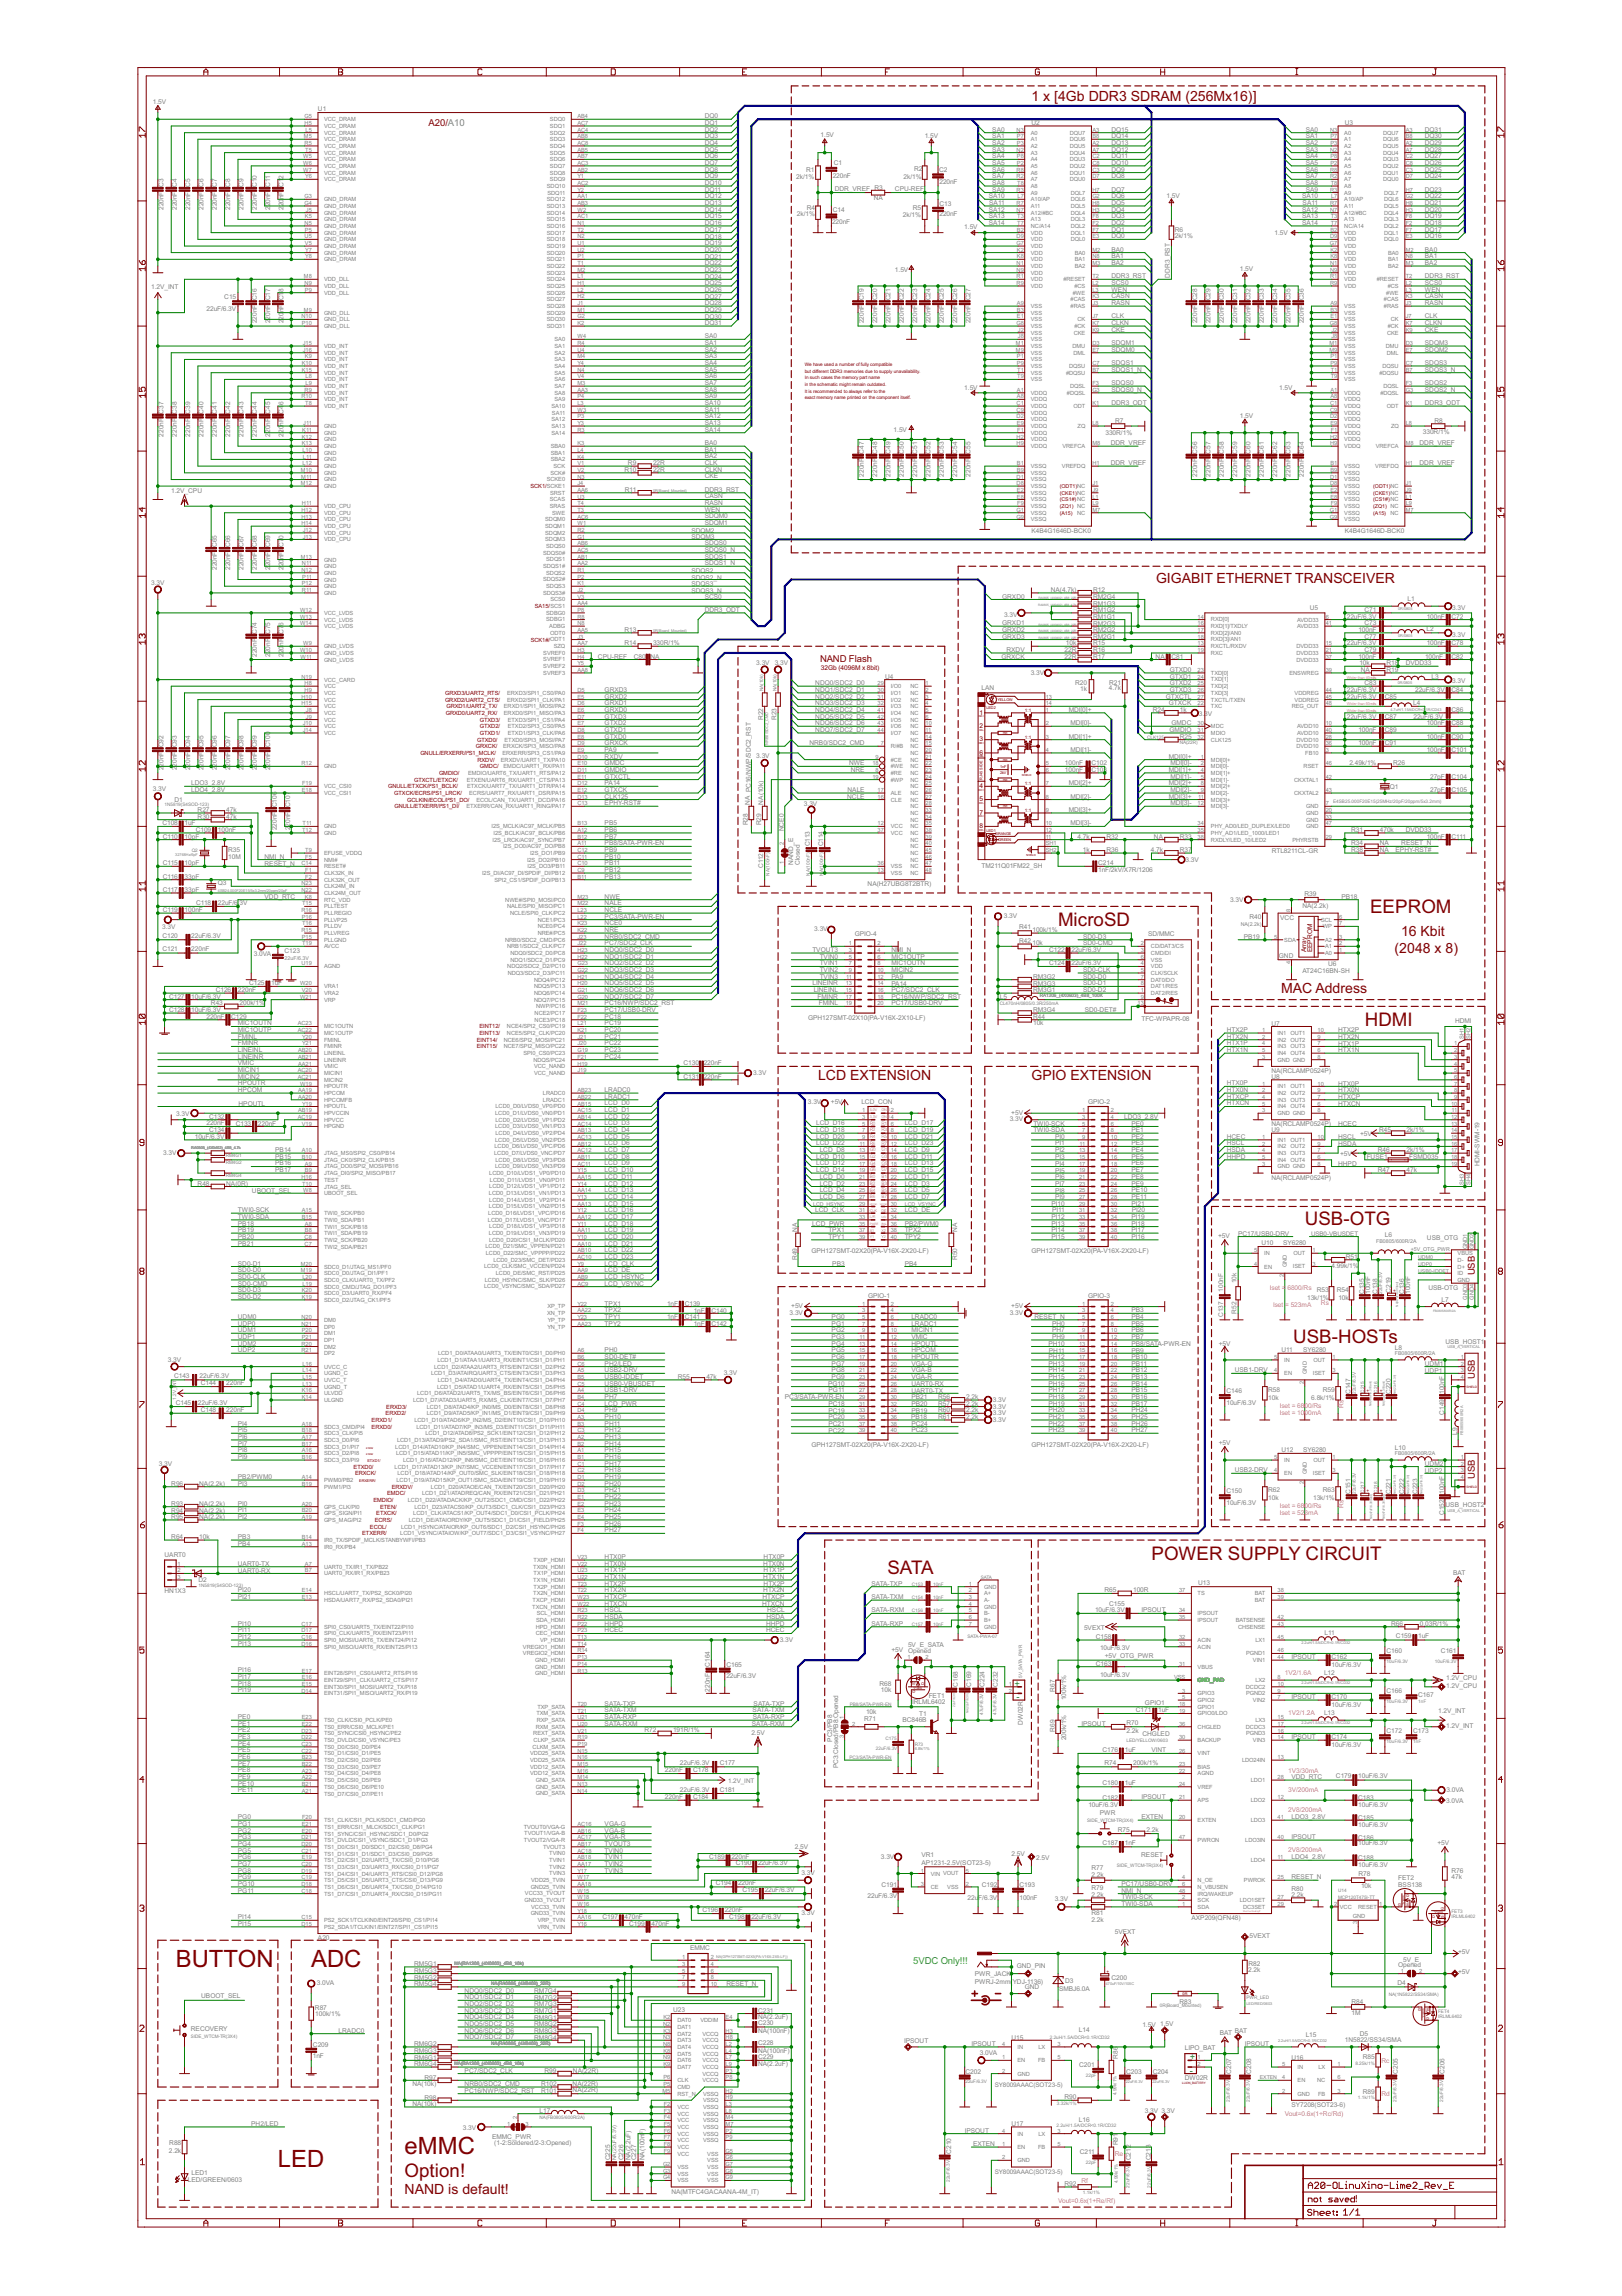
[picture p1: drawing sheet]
<svg xmlns="http://www.w3.org/2000/svg" width="210mm" height="297mm" viewBox="0 0 210 297" stroke-linecap="round" stroke-linejoin="round" font-family="sans-serif">
<defs><g id="words">
<g font-size="3.5" fill="#800000">
<text x="22.8" y="254.5">BUTTON</text>
<text x="40.3" y="254.5">ADC</text>
<text x="36" y="280.4">LED</text>
<text x="52.4" y="278.6">eMMC</text>
</g>
<g font-size="2.7" fill="#800000">
<text x="136.9" y="119.8">MicroSD</text>
<text x="177.3" y="118.1">EEPROM</text>
<text x="176.6" y="132.8">HDMI</text>
<text x="168.9" y="158.5">USB-OTG</text>
<text x="167.3" y="173.8">USB-HOSTs</text>
<text x="114.8" y="203.6">SATA</text>
<text x="149" y="201.8">POWER SUPPLY CIRCUIT</text>
<text x="52.4" y="281.6">Option!</text>
</g>
<g font-size="2" fill="#800000">
<text x="133.5" y="13.1">1 x [4Gb DDR3 SDRAM (256Mx16)]</text>
<text x="149.6" y="75.4">GIGABIT ETHERNET TRANSCEIVER</text>
<text x="180.5" y="123.3">(2048 x 8)</text>
<text x="181.3" y="121.1">16 Kbit</text>
<text x="165.8" y="128.5">MAC Address</text>
<text x="105.9" y="139.7">LCD EXTENSION</text>
<text x="133.5" y="139.7">GPIO EXTENSION</text>
<text x="52.4" y="283.8">NAND is default!</text>
</g>
<g font-size="1.4" fill="#800000">
<text x="55.5" y="16.3">A20/A10</text>
<text x="106.1" y="85.7">NAND Flash</text>
<text x="190.9" y="165" transform="rotate(-90 190.9 165)">USB</text>
<text x="190.9" y="178.4" transform="rotate(-90 190.9 178.4)">USB</text>
<text x="190.9" y="191.3" transform="rotate(-90 190.9 191.3)">USB</text>
</g>
<g font-size="1.4" fill="#008080">
<text x="131.3" y="218.2">+</text>
<text x="131.6" y="220">-</text>
<text x="118.2" y="254">5VDC Only!!!</text>
<text x="154" y="266.5">+</text>
<text x="154" y="268.3">-</text>
</g>
<g font-size="1" fill="#808080">
<text x="19.8" y="13.5">1.5V</text>
<text x="41.1" y="14.3">U1</text>
<text x="91.2" y="15.3">DQ0</text>
<text x="91.2" y="16.2">DQ1</text>
<text x="91.2" y="17">DQ2</text>
<text x="91.2" y="17.9">DQ3</text>
<text x="106.2" y="17.7">1.5V</text>
<text x="119.7" y="17.8">1.5V</text>
<text x="128.4" y="17.9">SA1</text>
<text x="128.4" y="17">SA0</text>
<text x="133.5" y="16.1">U2</text>
<text x="143.8" y="17.9">DQ14</text>
<text x="143.8" y="17">DQ15</text>
<text x="169" y="17.9">SA1</text>
<text x="169" y="17">SA0</text>
<text x="174" y="16.1">U3</text>
<text x="184.4" y="17.9">DQ30</text>
<text x="184.4" y="17">DQ31</text>
<text x="91.2" y="18.8">DQ4</text>
<text x="91.2" y="19.6">DQ5</text>
<text x="91.2" y="20.5">DQ6</text>
<text x="91.2" y="21.3">DQ7</text>
<text x="91.2" y="22.2">DQ8</text>
<text x="91.2" y="23.1">DQ9</text>
<text x="91.2" y="23.9">DQ10</text>
<text x="103" y="23.2">2k/1%</text>
<text x="104.3" y="22.3">R1</text>
<text x="107.8" y="23">220nF</text>
<text x="107.9" y="21.3">C1</text>
<text x="116.9" y="23.2">2k/1%</text>
<text x="118.3" y="22.1">R2</text>
<text x="121.5" y="22.3">C2</text>
<text x="121.6" y="23.8">220nF</text>
<text x="128.4" y="18.8">SA2</text>
<text x="128.4" y="19.6">SA3</text>
<text x="128.4" y="20.5">SA4</text>
<text x="128.4" y="21.3">SA5</text>
<text x="128.4" y="22.2">SA6</text>
<text x="128.4" y="23.1">SA7</text>
<text x="128.4" y="23.9">SA8</text>
<text x="143.8" y="23.1">DQ8</text>
<text x="143.8" y="22.2">DQ9</text>
<text x="143.8" y="21.4">DQ10</text>
<text x="143.8" y="20.5">DQ11</text>
<text x="143.8" y="19.6">DQ12</text>
<text x="143.8" y="18.8">DQ13</text>
<text x="169" y="18.8">SA2</text>
<text x="169" y="19.6">SA3</text>
<text x="169" y="20.5">SA4</text>
<text x="169" y="21.3">SA5</text>
<text x="169" y="22.2">SA6</text>
<text x="169" y="23.1">SA7</text>
<text x="169" y="23.9">SA8</text>
<text x="184.4" y="23.1">DQ24</text>
<text x="184.4" y="22.2">DQ25</text>
<text x="184.4" y="21.4">DQ26</text>
<text x="184.4" y="20.5">DQ27</text>
<text x="184.4" y="19.6">DQ28</text>
<text x="184.4" y="18.8">DQ29</text>
<text x="21.2" y="27.1" transform="rotate(-90 21.2 27.1)">220nF C3</text>
<text x="22.9" y="27.1" transform="rotate(-90 22.9 27.1)">220nF C4</text>
<text x="24.6" y="27.1" transform="rotate(-90 24.6 27.1)">220nF C5</text>
<text x="26.4" y="27.1" transform="rotate(-90 26.4 27.1)">220nF C6</text>
<text x="28.1" y="27.1" transform="rotate(-90 28.1 27.1)">220nF C7</text>
<text x="29.8" y="27.1" transform="rotate(-90 29.8 27.1)">220nF C8</text>
<text x="31.5" y="27.1" transform="rotate(-90 31.5 27.1)">220nF C9</text>
<text x="33.3" y="27.1" transform="rotate(-90 33.3 27.1)">220nF C10</text>
<text x="35" y="27.1" transform="rotate(-90 35 27.1)">220nF C11</text>
<text x="36.7" y="27.1" transform="rotate(-90 36.7 27.1)">220nF C12</text>
<text x="91.2" y="24.8">DQ11</text>
<text x="91.2" y="25.7">DQ12</text>
<text x="91.2" y="26.5">DQ13</text>
<text x="91.2" y="27.4">DQ14</text>
<text x="91.2" y="28.2">DQ15</text>
<text x="91.2" y="29.2">DQ16</text>
<text x="103.1" y="28">2k/1%</text>
<text x="104.4" y="27.2">R4</text>
<text x="107.7" y="28.9">220nF</text>
<text x="107.8" y="27.5">C14</text>
<text x="108" y="24.7">DDR_VREF R3</text>
<text x="113.1" y="25.9">NA</text>
<text x="115.8" y="24.8">CPU-REF</text>
<text x="116.8" y="28.1">2k/1%</text>
<text x="118.1" y="27.2">R5</text>
<text x="121.6" y="28">220nF</text>
<text x="121.6" y="26.7">C13</text>
<text x="124.8" y="29.6">1.5V</text>
<text x="128" y="25.7">SA10</text>
<text x="128" y="27.4">SA12</text>
<text x="128" y="29.1">SA14</text>
<text x="128" y="28.2">SA13</text>
<text x="128" y="26.5">SA11</text>
<text x="128.4" y="24.8">SA9</text>
<text x="143.8" y="30">DQ1</text>
<text x="143.8" y="29.1">DQ2</text>
<text x="143.8" y="28.3">DQ3</text>
<text x="143.8" y="27.4">DQ4</text>
<text x="143.8" y="26.5">DQ5</text>
<text x="143.8" y="25.7">DQ6</text>
<text x="143.8" y="24.8">DQ7</text>
<text x="151" y="25.6">1.5V</text>
<text x="152" y="30">R6</text>
<text x="168.5" y="25.7">SA10</text>
<text x="168.5" y="27.4">SA12</text>
<text x="168.5" y="29.1">SA14</text>
<text x="168.5" y="28.2">SA13</text>
<text x="168.6" y="26.5">SA11</text>
<text x="169" y="24.8">SA9</text>
<text x="184.4" y="30">DQ17</text>
<text x="184.4" y="29.1">DQ18</text>
<text x="184.4" y="28.3">DQ19</text>
<text x="184.4" y="27.4">DQ20</text>
<text x="184.4" y="26.5">DQ21</text>
<text x="184.4" y="25.7">DQ22</text>
<text x="184.4" y="24.8">DQ23</text>
<text x="91.2" y="30">DQ17</text>
<text x="91.2" y="30.9">DQ18</text>
<text x="91.2" y="31.7">DQ19</text>
<text x="91.2" y="32.6">DQ20</text>
<text x="91.2" y="33.5">DQ21</text>
<text x="91.2" y="34.3">DQ22</text>
<text x="91.2" y="35.2">DQ23</text>
<text x="115.8" y="35.2">1.5V</text>
<text x="143.8" y="30.8">DQ0</text>
<text x="143.8" y="32.6">BA0</text>
<text x="143.8" y="33.4">BA1</text>
<text x="143.8" y="34.3">BA2</text>
<text x="151.4" y="35.9" transform="rotate(-90 151.4 35.9)">DDR3_RST</text>
<text x="152" y="30.8">2k/1%</text>
<text x="160.4" y="35.1">1.5V</text>
<text x="164.9" y="30.4">1.5V</text>
<text x="184.4" y="32.6">BA0</text>
<text x="184.4" y="33.4">BA1</text>
<text x="184.4" y="34.3">BA2</text>
<text x="184.4" y="30.8">DQ16</text>
<text x="19.6" y="37.4">1.2V_INT</text>
<text x="26.7" y="40.2">22uF/6.3V</text>
<text x="29" y="38.7">C15</text>
<text x="33.3" y="41.8" transform="rotate(-90 33.3 41.8)">220nF C16</text>
<text x="35" y="41.8" transform="rotate(-90 35 41.8)">220nF C17</text>
<text x="36.7" y="41.8" transform="rotate(-90 36.7 41.8)">220nF C18</text>
<text x="91.2" y="36.1">DQ24</text>
<text x="91.2" y="36.9">DQ25</text>
<text x="91.2" y="37.8">DQ26</text>
<text x="91.2" y="38.6">DQ27</text>
<text x="91.2" y="39.5">DQ28</text>
<text x="91.2" y="40.4">DQ29</text>
<text x="91.2" y="41.2">DQ30</text>
<text x="111.8" y="41.8" transform="rotate(-90 111.8 41.8)">220nF C19</text>
<text x="113.5" y="41.8" transform="rotate(-90 113.5 41.8)">220nF C20</text>
<text x="115.2" y="41.8" transform="rotate(-90 115.2 41.8)">220nF C21</text>
<text x="117" y="41.8" transform="rotate(-90 117 41.8)">220nF C22</text>
<text x="118.7" y="41.8" transform="rotate(-90 118.7 41.8)">220nF C23</text>
<text x="120.4" y="41.8" transform="rotate(-90 120.4 41.8)">220nF C24</text>
<text x="122.1" y="41.8" transform="rotate(-90 122.1 41.8)">220nF C25</text>
<text x="123.9" y="41.8" transform="rotate(-90 123.9 41.8)">220nF C26</text>
<text x="125.6" y="41.8" transform="rotate(-90 125.6 41.8)">220nF C27</text>
<text x="143.8" y="41.2">CLK</text>
<text x="143.8" y="38.6">CASN</text>
<text x="143.8" y="39.5">RASN</text>
<text x="143.8" y="37.7">WEN</text>
<text x="143.8" y="36">DDR3_RST</text>
<text x="143.8" y="36.9">SCS0</text>
<text x="154.9" y="41.8" transform="rotate(-90 154.9 41.8)">220nF C28</text>
<text x="156.7" y="41.8" transform="rotate(-90 156.7 41.8)">220nF C29</text>
<text x="158.4" y="41.8" transform="rotate(-90 158.4 41.8)">220nF C30</text>
<text x="160.1" y="41.8" transform="rotate(-90 160.1 41.8)">220nF C31</text>
<text x="161.8" y="41.8" transform="rotate(-90 161.8 41.8)">220nF C32</text>
<text x="163.6" y="41.8" transform="rotate(-90 163.6 41.8)">220nF C33</text>
<text x="165.3" y="41.8" transform="rotate(-90 165.3 41.8)">220nF C34</text>
<text x="167" y="41.8" transform="rotate(-90 167 41.8)">220nF C35</text>
<text x="168.7" y="41.8" transform="rotate(-90 168.7 41.8)">220nF C36</text>
<text x="184.4" y="41.2">CLK</text>
<text x="184.4" y="38.6">CASN</text>
<text x="184.4" y="39.5">RASN</text>
<text x="184.4" y="37.7">WEN</text>
<text x="184.4" y="36">DDR3_RST</text>
<text x="184.4" y="36.9">SCS0</text>
<text x="91.2" y="45.5">SA2</text>
<text x="91.2" y="46.4">SA3</text>
<text x="91.2" y="47.2">SA4</text>
<text x="91.2" y="44.6">SA1</text>
<text x="91.2" y="43.8">SA0</text>
<text x="91.2" y="42.1">DQ31</text>
<text x="143.8" y="42.9">CKE</text>
<text x="143.8" y="45.5">SDQM0</text>
<text x="143.8" y="44.6">SDQM1</text>
<text x="143.8" y="42.1">CLKN</text>
<text x="143.8" y="47.2">SDQS1</text>
<text x="184.4" y="42.9">CKE</text>
<text x="184.4" y="42.1">CLKN</text>
<text x="184.4" y="47.2">SDQS3</text>
<text x="184.4" y="44.6">SDQM3</text>
<text x="184.4" y="45.5">SDQM2</text>
<text x="91.2" y="48.1">SA5</text>
<text x="91.2" y="49">SA6</text>
<text x="91.2" y="49.8">SA7</text>
<text x="91.2" y="50.7">SA8</text>
<text x="91.2" y="51.5">SA9</text>
<text x="91.2" y="52.4">SA10</text>
<text x="91.2" y="53.3">SA11</text>
<text x="124.8" y="50.4">1.5V</text>
<text x="143.8" y="49.8">SDQS0</text>
<text x="143.8" y="50.7">SDQS0_N</text>
<text x="143.8" y="48.1">SDQS1_N</text>
<text x="143.8" y="52.4">DDR3_ODT</text>
<text x="165.5" y="50.5">1.5V</text>
<text x="184.4" y="52.4">DDR3_ODT</text>
<text x="184.4" y="49.8">SDQS2</text>
<text x="184.4" y="50.7">SDQS2_N</text>
<text x="184.4" y="48.1">SDQS3_N</text>
<text x="21.2" y="56.5" transform="rotate(-90 21.2 56.5)">220nF C37</text>
<text x="22.9" y="56.5" transform="rotate(-90 22.9 56.5)">220nF C38</text>
<text x="24.6" y="56.5" transform="rotate(-90 24.6 56.5)">220nF C39</text>
<text x="26.4" y="56.5" transform="rotate(-90 26.4 56.5)">220nF C40</text>
<text x="28.1" y="56.5" transform="rotate(-90 28.1 56.5)">220nF C41</text>
<text x="29.8" y="56.5" transform="rotate(-90 29.8 56.5)">220nF C42</text>
<text x="31.5" y="56.5" transform="rotate(-90 31.5 56.5)">220nF C43</text>
<text x="33.3" y="56.5" transform="rotate(-90 33.3 56.5)">220nF C44</text>
<text x="35" y="56.5" transform="rotate(-90 35 56.5)">220nF C45</text>
<text x="36.7" y="56.5" transform="rotate(-90 36.7 56.5)">220nF C46</text>
<text x="91.2" y="54.1">SA12</text>
<text x="91.2" y="57.6">BA0</text>
<text x="91.2" y="58.4">BA1</text>
<text x="91.2" y="55.9">SA14</text>
<text x="91.2" y="55">SA13</text>
<text x="91.2" y="59.3">BA2</text>
<text x="115.6" y="55.9">1.5V</text>
<text x="143.1" y="56.2">330R/1%</text>
<text x="143.7" y="57.6">DDR_VREF</text>
<text x="144.3" y="54.7">R7</text>
<text x="160.4" y="54">1.5V</text>
<text x="183.7" y="57.5">DDR_VREF</text>
<text x="184.1" y="56.1">330R/1%</text>
<text x="185.6" y="54.7">R8</text>
<text x="22.2" y="63.8">1.2V_CPU</text>
<text x="80.8" y="61">R10</text>
<text x="80.9" y="63.7">R11</text>
<text x="81.3" y="60.2">R9</text>
<text x="84.5" y="60.2">22R</text>
<text x="84.5" y="61">22R</text>
<text x="91.2" y="61.9">CKE</text>
<text x="91.2" y="60.2">CLK</text>
<text x="91.2" y="64.5">CASN</text>
<text x="91.2" y="65.4">RASN</text>
<text x="91.2" y="61">CLKN</text>
<text x="91.2" y="63.6">DDR3_RST</text>
<text x="111.8" y="61.7" transform="rotate(-90 111.8 61.7)">220nF C47</text>
<text x="113.5" y="61.7" transform="rotate(-90 113.5 61.7)">220nF C48</text>
<text x="115.2" y="61.7" transform="rotate(-90 115.2 61.7)">220nF C49</text>
<text x="117" y="61.7" transform="rotate(-90 117 61.7)">220nF C50</text>
<text x="118.7" y="61.7" transform="rotate(-90 118.7 61.7)">220nF C51</text>
<text x="120.4" y="61.7" transform="rotate(-90 120.4 61.7)">220nF C52</text>
<text x="122.1" y="61.7" transform="rotate(-90 122.1 61.7)">220nF C53</text>
<text x="123.9" y="61.7" transform="rotate(-90 123.9 61.7)">220nF C54</text>
<text x="125.6" y="61.7" transform="rotate(-90 125.6 61.7)">220nF C55</text>
<text x="143.7" y="60.2">DDR_VREF</text>
<text x="154.9" y="61.7" transform="rotate(-90 154.9 61.7)">220nF C56</text>
<text x="156.7" y="61.7" transform="rotate(-90 156.7 61.7)">220nF C57</text>
<text x="158.4" y="61.7" transform="rotate(-90 158.4 61.7)">220nF C58</text>
<text x="160.1" y="61.7" transform="rotate(-90 160.1 61.7)">220nF C59</text>
<text x="161.8" y="61.7" transform="rotate(-90 161.8 61.7)">220nF C60</text>
<text x="163.6" y="61.7" transform="rotate(-90 163.6 61.7)">220nF C61</text>
<text x="165.3" y="61.7" transform="rotate(-90 165.3 61.7)">220nF C62</text>
<text x="167" y="61.7" transform="rotate(-90 167 61.7)">220nF C63</text>
<text x="168.7" y="61.7" transform="rotate(-90 168.7 61.7)">220nF C64</text>
<text x="183.7" y="60.2">DDR_VREF</text>
<text x="89.5" y="69.8">SDQM3</text>
<text x="89.5" y="68.9">SDQM2</text>
<text x="91.2" y="66.2">WEN</text>
<text x="91.2" y="67.1">SDQM0</text>
<text x="91.2" y="67.9">SDQM1</text>
<text x="91.2" y="70.5">SDQS0</text>
<text x="91.2" y="71.4">SDQS0_N</text>
<text x="133.5" y="68.9">K4B4G1646D-BCK0</text>
<text x="174" y="68.9">K4B4G1646D-BCK0</text>
<text x="19.6" y="75.6">3.3V</text>
<text x="28.1" y="73.7" transform="rotate(-90 28.1 73.7)">220nF C65</text>
<text x="29.8" y="73.7" transform="rotate(-90 29.8 73.7)">220nF C66</text>
<text x="31.5" y="73.7" transform="rotate(-90 31.5 73.7)">220nF C67</text>
<text x="33.3" y="73.7" transform="rotate(-90 33.3 73.7)">220nF C68</text>
<text x="35" y="73.7" transform="rotate(-90 35 73.7)">220nF C69</text>
<text x="36.7" y="73.7" transform="rotate(-90 36.7 73.7)">220nF C70</text>
<text x="89.5" y="74.1">SDQS2</text>
<text x="89.5" y="75">SDQS2_N</text>
<text x="89.5" y="75.8">SDQS3</text>
<text x="89.5" y="76.7">SDQS3_N</text>
<text x="91.2" y="72.3">SDQS1</text>
<text x="91.2" y="73.1">SDQS1_N</text>
<text x="91.2" y="77.4">SCS0</text>
<text x="129.7" y="77.4">GRXD0</text>
<text x="136" y="76.6">NA(4.7k)</text>
<text x="141.5" y="77.5">RM2G4</text>
<text x="141.5" y="76.6">R12</text>
<text x="182.2" y="77.8">L1</text>
<text x="80.8" y="83.5">R14</text>
<text x="80.8" y="81.8">R13</text>
<text x="84.5" y="83.5">330R/1%</text>
<text x="91.2" y="79.2">DDR3_ODT</text>
<text x="129.7" y="80.9">GRXD1</text>
<text x="129.7" y="81.7">GRXD2</text>
<text x="129.7" y="82.6">GRXD3</text>
<text x="129.9" y="79.8">3.3V</text>
<text x="137.9" y="83.5">10k</text>
<text x="141.5" y="82.7">RM2G1</text>
<text x="141.5" y="81.8">RM2G2</text>
<text x="141.5" y="80.9">RM2G3</text>
<text x="141.5" y="80.1">RM1G1</text>
<text x="141.5" y="79.2">RM1G2</text>
<text x="141.5" y="78.3">RM1G3</text>
<text x="141.5" y="83.5">R15</text>
<text x="169.5" y="78.9">U5</text>
<text x="174.3" y="80">22uF/6.3V</text>
<text x="174.3" y="83.5">22uF/6.3V</text>
<text x="175.8" y="81.7">100nF</text>
<text x="176.6" y="80.9">C73</text>
<text x="176.6" y="79.2">C71</text>
<text x="176.6" y="82.6">C77</text>
<text x="184.6" y="81.7">L2</text>
<text x="184.6" y="80">100nF</text>
<text x="184.6" y="83.5">100nF</text>
<text x="187.8" y="80">C72</text>
<text x="187.8" y="83.5">C78</text>
<text x="187.9" y="78.9">3.3V</text>
<text x="187.9" y="82.4">3.3V</text>
<text x="33.3" y="85" transform="rotate(-90 33.3 85)">220nF C74</text>
<text x="35" y="85" transform="rotate(-90 35 85)">220nF C75</text>
<text x="36.7" y="85" transform="rotate(-90 36.7 85)">220nF C76</text>
<text x="77.4" y="85.2">CPU-REF</text>
<text x="78.2" y="89.5">GRXD3</text>
<text x="82" y="85.2">C80 NA</text>
<text x="97.9" y="86">3.3V 3.3V</text>
<text x="105.5" y="88.7">NDQ0/SDC2_D0</text>
<text x="105.5" y="89.5">NDQ1/SDC2_D1</text>
<text x="114.5" y="87.8">U4</text>
<text x="127" y="89.2">LAN</text>
<text x="129.6" y="85.2">GRXCK</text>
<text x="130.2" y="84.3">RXDV</text>
<text x="133.4" y="87.3">3.3V</text>
<text x="137.8" y="85.2">22R</text>
<text x="137.8" y="84.3">22R</text>
<text x="139.1" y="88.7">R20</text>
<text x="139.8" y="89.3">1k</text>
<text x="141.5" y="85.2">R17</text>
<text x="141.5" y="84.3">R16</text>
<text x="143.5" y="89.3">4.7k</text>
<text x="143.5" y="88.6">R21</text>
<text x="149.5" y="85.2">NA</text>
<text x="151.4" y="86.9">GTXD0</text>
<text x="151.4" y="87.8">GTXD1</text>
<text x="151.4" y="88.7">GTXD2</text>
<text x="151.4" y="89.5">GTXD3</text>
<text x="151.6" y="85.2">C81</text>
<text x="174.3" y="89.5">22uF/6.3V</text>
<text x="175.8" y="85.2">100nF</text>
<text x="175.9" y="86.1">10k</text>
<text x="176.1" y="86.9">NA</text>
<text x="176.6" y="84.3">C79</text>
<text x="176.6" y="88.7">C83</text>
<text x="179.4" y="86.1">R18</text>
<text x="179.4" y="86.9">R19</text>
<text x="181.9" y="86.1">DVDD33</text>
<text x="183.1" y="89.5">22uF/6.3V</text>
<text x="184.4" y="85.2">100nF</text>
<text x="185.3" y="87.8">L3</text>
<text x="187.8" y="85.2">C82</text>
<text x="187.8" y="89.5">C84</text>
<text x="187.9" y="88.4">3.3V</text>
<text x="78.2" y="95.6">GTXD0</text>
<text x="78.2" y="94.7">GTXD1</text>
<text x="78.2" y="93.8">GTXD2</text>
<text x="78.2" y="93">GTXD3</text>
<text x="78.2" y="92.1">GRXD0</text>
<text x="78.2" y="91.2">GRXD1</text>
<text x="78.2" y="90.4">GRXD2</text>
<text x="98.7" y="93.1" transform="rotate(-90 98.7 93.1)">R22</text>
<text x="100.5" y="93.1" transform="rotate(-90 100.5 93.1)">R23</text>
<text x="105.5" y="90.4">NDQ2/SDC2_D2</text>
<text x="105.5" y="91.2">NDQ3/SDC2_D3</text>
<text x="105.5" y="92.1">NDQ4/SDC2_D4</text>
<text x="105.5" y="93">NDQ5/SDC2_D5</text>
<text x="105.5" y="93.8">NDQ6/SDC2_D6</text>
<text x="105.5" y="94.7">NDQ7/SDC2_D7</text>
<text x="138.3" y="92.1">MDI[0]+</text>
<text x="138.3" y="95.6">MDI[1]+</text>
<text x="138.5" y="93.8">MDI[0]-</text>
<text x="149.2" y="92.1">R24</text>
<text x="150.9" y="90.4">GTXCTL</text>
<text x="151.3" y="91.2">GTXCK</text>
<text x="151.4" y="94.7">GMDIO</text>
<text x="151.6" y="93.8">GMDC</text>
<text x="152.7" y="92.1">1k</text>
<text x="152.7" y="95.6">R25</text>
<text x="155.1" y="92.6">3.3V</text>
<text x="174.3" y="90.4">22uF/6.3V</text>
<text x="174.3" y="93">22uF/6.3V</text>
<text x="175.8" y="94.7">100nF</text>
<text x="179.2" y="90.4">C85</text>
<text x="179.2" y="94.7">C89</text>
<text x="179.2" y="93">C87</text>
<text x="182.9" y="91.2">L4</text>
<text x="182.9" y="93">22uF/6.3V</text>
<text x="184.6" y="93.8">100nF</text>
<text x="184.6" y="95.6">100nF</text>
<text x="187.8" y="93.8">C88</text>
<text x="187.8" y="95.6">C90</text>
<text x="187.8" y="92.1">C86</text>
<text x="21.2" y="99.6" transform="rotate(-90 21.2 99.6)">220nF C92</text>
<text x="22.9" y="99.6" transform="rotate(-90 22.9 99.6)">220nF C93</text>
<text x="24.6" y="99.6" transform="rotate(-90 24.6 99.6)">220nF C94</text>
<text x="24.7" y="101.6">LDO3_2.8V</text>
<text x="26.4" y="99.6" transform="rotate(-90 26.4 99.6)">220nF C95</text>
<text x="28.1" y="99.6" transform="rotate(-90 28.1 99.6)">220nF C96</text>
<text x="29.8" y="99.6" transform="rotate(-90 29.8 99.6)">220nF C97</text>
<text x="31.5" y="99.6" transform="rotate(-90 31.5 99.6)">220nF C98</text>
<text x="33.3" y="99.6" transform="rotate(-90 33.3 99.6)">220nF C99</text>
<text x="35" y="99.6" transform="rotate(-90 35 99.6)">220nF C100</text>
<text x="78.2" y="100.7">GTXCTL</text>
<text x="78.2" y="98.1">RXDV</text>
<text x="78.2" y="99">GMDC</text>
<text x="78.2" y="99.9">GMDIO</text>
<text x="78.2" y="96.4">GRXCK</text>
<text x="78.2" y="97.3">PA9</text>
<text x="78.2" y="101.6">PA14</text>
<text x="97.9" y="98.1">3.3V</text>
<text x="104.7" y="96.4">NRB0/SDC2_CMD</text>
<text x="109.9" y="99">NWE</text>
<text x="110.1" y="99.9">NRE</text>
<text x="137.8" y="99">100nF</text>
<text x="137.8" y="99.9">100nF</text>
<text x="138.3" y="101.6">MDI[2]+</text>
<text x="138.5" y="97.3">MDI[1]-</text>
<text x="141.2" y="99">C102</text>
<text x="141.2" y="99.9">C103</text>
<text x="151.2" y="98.1">MDI[0]+</text>
<text x="151.2" y="99.9">MDI[1]+</text>
<text x="151.2" y="101.6">MDI[2]+</text>
<text x="151.5" y="99">MDI[0]-</text>
<text x="151.5" y="100.7">MDI[1]-</text>
<text x="174.6" y="99">2.49k/1%</text>
<text x="175.8" y="96.4">100nF</text>
<text x="179.2" y="96.4">C91</text>
<text x="180.3" y="99">R26</text>
<text x="184.6" y="97.3">100nF</text>
<text x="185.1" y="100.7">27pF</text>
<text x="187.8" y="100.7">C104</text>
<text x="187.8" y="97.3">C101</text>
<text x="19.8" y="102.4">3.3V</text>
<text x="21" y="106.8">C108</text>
<text x="22.6" y="103.8">D1</text>
<text x="23.9" y="106.8">1uF</text>
<text x="24.7" y="102.5">LDO4_2.8V</text>
<text x="25.3" y="107.6">C109</text>
<text x="25.6" y="105.9">R30</text>
<text x="25.6" y="105">R27</text>
<text x="28.2" y="107.6">100nF</text>
<text x="29.3" y="105.9">47k</text>
<text x="29.3" y="105.1">47k</text>
<text x="35.8" y="107.4" transform="rotate(-90 35.8 107.4)">220nF C106</text>
<text x="37.6" y="107.4" transform="rotate(-90 37.6 107.4)">220nF C107</text>
<text x="78.2" y="104.2">EPHY-RST#</text>
<text x="78.2" y="107.6">PB6</text>
<text x="78.2" y="106.8">PB5</text>
<text x="78.2" y="103.3">CLK125</text>
<text x="78.2" y="102.5">GTXCK</text>
<text x="96.8" y="106.8" transform="rotate(-90 96.8 106.8)">R28</text>
<text x="97" y="104.1" transform="rotate(-90 97 104.1)">NA PC16/NWP/SDC2_RST</text>
<text x="98.5" y="106.8" transform="rotate(-90 98.5 106.8)">R29</text>
<text x="98.7" y="104.1" transform="rotate(-90 98.7 104.1)">NA(10k)</text>
<text x="101.4" y="107.5" transform="rotate(-90 101.4 107.5)">NCE0</text>
<text x="104" y="104.2">3.3V</text>
<text x="109.6" y="103.3">NCLE</text>
<text x="109.7" y="102.5">NALE</text>
<text x="138.3" y="105">MDI[3]+</text>
<text x="138.5" y="103.3">MDI[2]-</text>
<text x="138.5" y="106.8">MDI[3]-</text>
<text x="151.2" y="103.3">MDI[3]+</text>
<text x="151.5" y="102.5">MDI[2]-</text>
<text x="151.5" y="104.2">MDI[3]-</text>
<text x="174.9" y="107.6">R31</text>
<text x="178.6" y="107.6">470k</text>
<text x="179.9" y="102">Q1</text>
<text x="181.9" y="107.6">DVDD33</text>
<text x="185.1" y="102.5">27pF</text>
<text x="187.8" y="102.5">C105</text>
<text x="21.1" y="113.7">C116</text>
<text x="21.1" y="108.5">C110</text>
<text x="21.1" y="112">C115</text>
<text x="23.9" y="113.7">33pF</text>
<text x="23.9" y="108.5">10pF</text>
<text x="23.9" y="112">10pF</text>
<text x="29.5" y="111.1">10M</text>
<text x="29.5" y="110.2">R35</text>
<text x="34.2" y="112">RESET_N</text>
<text x="34.2" y="111.1">NMI_N</text>
<text x="78.2" y="111.1">PB10</text>
<text x="78.2" y="113.7">PB13</text>
<text x="78.2" y="112.8">PB12</text>
<text x="78.2" y="112">PB11</text>
<text x="78.2" y="109.4">PB8/SATA-PWR-EN</text>
<text x="78.2" y="108.5">PB7</text>
<text x="78.2" y="110.2">PB9</text>
<text x="98.7" y="112.3" transform="rotate(-90 98.7 112.3)">C112</text>
<text x="102.6" y="111.9" transform="rotate(-90 102.6 111.9)">NAND_E</text>
<text x="103.5" y="111.9" transform="rotate(-90 103.5 111.9)">Closed</text>
<text x="104.8" y="109.5" transform="rotate(-90 104.8 109.5)">C113</text>
<text x="106.5" y="109.5" transform="rotate(-90 106.5 109.5)">C114</text>
<text x="127" y="112.3">TM211Q01FM22_SH</text>
<text x="139.4" y="108.5">4.7k</text>
<text x="140.1" y="110.2">1k</text>
<text x="142.1" y="112.8">1nF/2kV/X7R/1206</text>
<text x="142.1" y="111.9">C214</text>
<text x="143.2" y="110.2">R36</text>
<text x="143.2" y="108.5">R32</text>
<text x="148.9" y="110.2">4.7k</text>
<text x="149.3" y="108.5">NA</text>
<text x="152.7" y="108.5">R33</text>
<text x="152.7" y="110.2">R37</text>
<text x="153.4" y="111.6">3.3V</text>
<text x="164.6" y="110.4">RTL8211CL-GR</text>
<text x="174.9" y="109.4">R34</text>
<text x="174.9" y="110.2">R38</text>
<text x="178.6" y="109.4">NA</text>
<text x="178.6" y="110.2">NA</text>
<text x="180.6" y="110.3">EPHY-RST#</text>
<text x="181.3" y="109.4">RESET_N</text>
<text x="184.6" y="108.5">100nF</text>
<text x="187.8" y="108.5">C111</text>
<text x="21.1" y="115.4">C117</text>
<text x="21.1" y="118">C119</text>
<text x="23.9" y="115.4">33pF</text>
<text x="23.9" y="118">100nF</text>
<text x="25.4" y="117.1">C118</text>
<text x="28.2" y="117.1">22uF/6.3V</text>
<text x="28.2" y="114.5">Q3</text>
<text x="34.2" y="116.3">VDD_RTC</text>
<text x="78.2" y="116.3">NWE</text>
<text x="78.2" y="117.1">NALE</text>
<text x="78.2" y="118">NCLE</text>
<text x="78.2" y="119.7">NCE0</text>
<text x="78.2" y="118.9">PC3/SATA-PWR-EN</text>
<text x="112.3" y="114.7">NA(H27UBG8T2BTR)</text>
<text x="129.9" y="118.8">3.3V</text>
<text x="159.2" y="116.7">3.3V</text>
<text x="161.7" y="118.9">R40</text>
<text x="165.7" y="119">VCC</text>
<text x="168.6" y="117.5">NA(2.2k)</text>
<text x="168.8" y="115.9">R39</text>
<text x="173.6" y="116.3">PB18</text>
<text x="21" y="120.2">3.3V</text>
<text x="21" y="121.4">C120</text>
<text x="21" y="123.1">C121</text>
<text x="24.7" y="121.3">22uF/6.3V</text>
<text x="24.7" y="123.1">220nF</text>
<text x="32.9" y="123.7">3.0VA</text>
<text x="36.8" y="123.3">C123</text>
<text x="78.2" y="123.2">NDQ0/SDC2_D0</text>
<text x="78.2" y="124">NDQ1/SDC2_D1</text>
<text x="78.2" y="124.9">NDQ2/SDC2_D2</text>
<text x="78.2" y="125.8">NDQ3/SDC2_D3</text>
<text x="78.2" y="120.6">NRE</text>
<text x="78.2" y="121.4">NRB0/SDC2_CMD</text>
<text x="78.2" y="122.3">PC7/SDC2_CLK</text>
<text x="105.1" y="123.2">TVOUT3</text>
<text x="105.4" y="120.5">3.3V</text>
<text x="106.1" y="124">TVIN0</text>
<text x="106.1" y="124.9">TVIN1</text>
<text x="106.1" y="125.8">TVIN2</text>
<text x="110.6" y="121.1">GPIO-4</text>
<text x="115.4" y="123.2">NMI_N</text>
<text x="115.4" y="125.8">MICIN2</text>
<text x="115.4" y="124.9">MIC1OUTN</text>
<text x="115.4" y="124">MIC1OUTP</text>
<text x="131.9" y="122">R42</text>
<text x="131.9" y="120.2">R41</text>
<text x="133.6" y="122.3">10k</text>
<text x="133.6" y="120.6">100k/1%</text>
<text x="135.8" y="124.9">C124</text>
<text x="135.8" y="123.2">C122</text>
<text x="138.7" y="124.9">22uF/6.3V</text>
<text x="138.7" y="123.2">22uF/6.3V</text>
<text x="140.2" y="125.8">SD0-CLK</text>
<text x="140.2" y="122.3">SD0-CMD</text>
<text x="140.2" y="121.4">SD0-D3</text>
<text x="148.6" y="121.1">SD/MMC</text>
<text x="161" y="121.5">PB19</text>
<text x="165.5" y="123.9">GND</text>
<text x="168.5" y="125.9">AT24C16BN-SH</text>
<text x="171.9" y="125">U6</text>
<text x="21.9" y="129.2">C127</text>
<text x="21.9" y="130.9">C128</text>
<text x="24.7" y="129.2">10uF/6.3V</text>
<text x="24.7" y="130.9">10uF/6.3V</text>
<text x="26.7" y="131.8">220nF</text>
<text x="27.3" y="130.1">R43</text>
<text x="27.9" y="128.3">C126</text>
<text x="29.9" y="131.8">C129</text>
<text x="30.8" y="128.3">220nF</text>
<text x="31" y="130.1">200k/1%</text>
<text x="32.2" y="127.5">C125</text>
<text x="35.1" y="127.5">1uF</text>
<text x="78.2" y="126.6">NDQ4/SDC2_D4</text>
<text x="78.2" y="127.5">NDQ5/SDC2_D5</text>
<text x="78.2" y="128.3">NDQ6/SDC2_D6</text>
<text x="78.2" y="129.2">NDQ7/SDC2_D7</text>
<text x="78.2" y="131.8">PC18</text>
<text x="78.2" y="130.9">PC17/USB0-DRV</text>
<text x="78.2" y="130.1">PC16/NWP/SDC2_RST</text>
<text x="104.6" y="131.9">GPH127SMT-02X10(PA-V16X-2X10-LF)</text>
<text x="105.1" y="127.5">LINEINR</text>
<text x="105.3" y="128.3">LINEINL</text>
<text x="105.8" y="129.2">FMINR</text>
<text x="106" y="130.1">FMINL</text>
<text x="106.1" y="126.6">TVIN3</text>
<text x="115.4" y="128.3">PC7/SDC2_CLK</text>
<text x="115.4" y="130.1">PC17/USB0-DRV</text>
<text x="115.4" y="129.2">PC16/NWP/SDC2_RST</text>
<text x="115.4" y="126.7">PA9</text>
<text x="115.4" y="127.5">PA14</text>
<text x="129.4" y="129.2">L5</text>
<text x="133.7" y="128.4">RM3G1</text>
<text x="133.7" y="126.7">RM3G2</text>
<text x="133.7" y="127.5">RM3G3</text>
<text x="133.7" y="131">RM3G4</text>
<text x="133.7" y="131.8">R44</text>
<text x="140.2" y="127.5">SD0-D1</text>
<text x="140.2" y="126.6">SD0-D0</text>
<text x="140.2" y="128.3">SD0-D2</text>
<text x="140.4" y="130.9">SD0-DET#</text>
<text x="30.8" y="137.8">VMIC</text>
<text x="30.8" y="132.7">MIC1OUTN</text>
<text x="30.8" y="133.5">MIC1OUTP</text>
<text x="30.8" y="134.4">FMINL</text>
<text x="30.8" y="135.3">FMINR</text>
<text x="30.8" y="136.1">LINEINL</text>
<text x="30.8" y="137">LINEINR</text>
<text x="78.2" y="137">PC24</text>
<text x="78.2" y="132.7">PC19</text>
<text x="78.2" y="133.5">PC20</text>
<text x="78.2" y="134.4">PC21</text>
<text x="78.2" y="135.3">PC22</text>
<text x="78.2" y="136.1">PC23</text>
<text x="88.4" y="137.8">C130</text>
<text x="91.1" y="137.8">220nF</text>
<text x="133.7" y="132.6">10k</text>
<text x="147.7" y="132.1">TFC-WPAPR-08</text>
<text x="158.8" y="133.5">HTX2P</text>
<text x="158.8" y="134.4">HTX2N</text>
<text x="158.8" y="135.3">HTX1P</text>
<text x="158.8" y="136.1">HTX1N</text>
<text x="164.5" y="132.7">U7</text>
<text x="173.2" y="133.6">HTX2P</text>
<text x="173.2" y="134.4">HTX2N</text>
<text x="173.2" y="135.3">HTX1P</text>
<text x="173.2" y="136.2">HTX1N</text>
<text x="188.3" y="132.4">HDMI</text>
<text x="30.8" y="138.7">MICIN1</text>
<text x="30.8" y="139.6">MICIN2</text>
<text x="30.8" y="140.4">HPOUTR</text>
<text x="30.8" y="141.3">HPCOM</text>
<text x="30.9" y="143.1">HPOUTL</text>
<text x="78.2" y="141.3">LRADC0</text>
<text x="78.2" y="143.9">LCD_D1</text>
<text x="78.2" y="143">LCD_D0</text>
<text x="78.2" y="142.2">LRADC1</text>
<text x="88.4" y="139.6">C131</text>
<text x="91.1" y="139.6">220nF</text>
<text x="97.4" y="139">3.3V</text>
<text x="104.6" y="142.9">3.3V</text>
<text x="107.5" y="142.8">+5V</text>
<text x="111.5" y="142.8">LCD_CON</text>
<text x="140.8" y="142.8">GPIO-2</text>
<text x="158.8" y="140.4">HTX0P</text>
<text x="158.8" y="141.3">HTX0N</text>
<text x="158.8" y="142.2">HTXCP</text>
<text x="158.8" y="143">HTXCN</text>
<text x="164.5" y="138.8">NA(RCLAMP0524P)</text>
<text x="164.5" y="139.6">U8</text>
<text x="173.2" y="140.5">HTX0P</text>
<text x="173.2" y="141.3">HTX0N</text>
<text x="173.2" y="142.2">HTXCP</text>
<text x="173.2" y="143.1">HTXCN</text>
<text x="21.1" y="149.4">3.3V</text>
<text x="22.8" y="144.4">3.3V</text>
<text x="25.2" y="147.3">10uF/6.3V</text>
<text x="26.7" y="145.6">220nF</text>
<text x="27.1" y="144.8">C132</text>
<text x="27.1" y="146.5">C134</text>
<text x="30.5" y="145.6">C133</text>
<text x="33.4" y="145.6">220nF</text>
<text x="35.6" y="149.1">PB14</text>
<text x="35.6" y="149.9">PB15</text>
<text x="78.2" y="144.7">LCD_D2</text>
<text x="78.2" y="145.6">LCD_D3</text>
<text x="78.2" y="146.5">LCD_D4</text>
<text x="78.2" y="147.3">LCD_D5</text>
<text x="78.2" y="148.2">LCD_D6</text>
<text x="78.2" y="149.1">LCD_D7</text>
<text x="78.2" y="149.9">LCD_D8</text>
<text x="105.6" y="149.9">LCD_D10</text>
<text x="105.6" y="146.5">LCD_D18</text>
<text x="105.6" y="147.3">LCD_D20</text>
<text x="105.6" y="148.2">LCD_D22</text>
<text x="105.6" y="145.6">LCD_D16</text>
<text x="106.1" y="149.1">LCD_D8</text>
<text x="117.1" y="149.9">LCD_D11</text>
<text x="117.1" y="146.5">LCD_D19</text>
<text x="117.1" y="147.3">LCD_D21</text>
<text x="117.1" y="148.2">LCD_D23</text>
<text x="117.1" y="145.6">LCD_D17</text>
<text x="117.1" y="149.1">LCD_D9</text>
<text x="130.7" y="145.1">3.3V</text>
<text x="130.9" y="144.2">+5V</text>
<text x="133.7" y="145.6">TWI0-SCK</text>
<text x="133.7" y="146.5">TWI0-SDA</text>
<text x="136.5" y="149.9">PI3</text>
<text x="136.5" y="147.3">PI0</text>
<text x="136.5" y="148.2">PI1</text>
<text x="136.5" y="149.1">PI2</text>
<text x="145.5" y="144.8">LDO3_2.8V</text>
<text x="146.4" y="148.2">PE3</text>
<text x="146.4" y="149.1">PE4</text>
<text x="146.4" y="149.9">PE5</text>
<text x="146.4" y="147.3">PE2</text>
<text x="146.4" y="146.5">PE1</text>
<text x="146.4" y="145.6">PE0</text>
<text x="158.8" y="147.3">HCEC</text>
<text x="158.8" y="148.2">HSCL</text>
<text x="158.8" y="149.1">HSDA</text>
<text x="158.8" y="149.9">HHPD</text>
<text x="164.5" y="145.7">NA(RCLAMP0524P)</text>
<text x="164.5" y="146.5">U9</text>
<text x="173.2" y="145.6">HCEC</text>
<text x="173.2" y="147.4">HSCL</text>
<text x="173.2" y="148.2">HSDA</text>
<text x="173.4" y="149.6">+5V</text>
<text x="176" y="147">+5V</text>
<text x="176.9" y="149.9">FUSE1</text>
<text x="178.3" y="149.1">R46</text>
<text x="178.5" y="146.5">R45</text>
<text x="182" y="149.1">2k/1%</text>
<text x="182" y="146.5">2k/1%</text>
<text x="182.4" y="149.9">FSMD035</text>
<text x="25.6" y="153.4">R48</text>
<text x="29.3" y="153.4">NA(0R)</text>
<text x="32.6" y="154.3">UBOOT_SEL</text>
<text x="35.6" y="150.8">PB16</text>
<text x="35.6" y="151.6">PB17</text>
<text x="78.2" y="151.6">LCD_D10</text>
<text x="78.2" y="152.5">LCD_D11</text>
<text x="78.2" y="153.4">LCD_D12</text>
<text x="78.2" y="154.2">LCD_D13</text>
<text x="78.2" y="155.1">LCD_D14</text>
<text x="78.2" y="156">LCD_D15</text>
<text x="78.2" y="150.8">LCD_D9</text>
<text x="105.6" y="150.8">LCD_D12</text>
<text x="105.6" y="151.6">LCD_D14</text>
<text x="106.1" y="153.4">LCD_D2</text>
<text x="106.1" y="154.2">LCD_D4</text>
<text x="106.1" y="155.1">LCD_D6</text>
<text x="106.1" y="152.5">LCD_D0</text>
<text x="117.1" y="153.4">LCD_D3</text>
<text x="117.1" y="154.2">LCD_D5</text>
<text x="117.1" y="155.1">LCD_D7</text>
<text x="117.1" y="150.8">LCD_D13</text>
<text x="117.1" y="151.6">LCD_D15</text>
<text x="117.1" y="152.5">LCD_D1</text>
<text x="136.1" y="156">PI10</text>
<text x="136.5" y="150.8">PI4</text>
<text x="136.5" y="155.1">PI9</text>
<text x="136.5" y="151.7">PI5</text>
<text x="136.5" y="152.6">PI6</text>
<text x="136.5" y="153.4">PI7</text>
<text x="136.5" y="154.3">PI8</text>
<text x="146.4" y="150.8">PE6</text>
<text x="146.4" y="151.6">PE7</text>
<text x="146.4" y="152.5">PE8</text>
<text x="146.4" y="153.4">PE9</text>
<text x="146.4" y="154.2">PE10</text>
<text x="146.4" y="155.1">PE11</text>
<text x="146.4" y="156">PI21</text>
<text x="164.5" y="152.6">NA(RCLAMP0524P)</text>
<text x="173.2" y="150.8">HHPD</text>
<text x="178.3" y="151.6">R47</text>
<text x="182" y="151.6">47k</text>
<text x="191.5" y="150.9" transform="rotate(-90 191.5 150.9)">HDMI-SWM-19</text>
<text x="30.8" y="158.5">PB18</text>
<text x="30.8" y="159.4">PB19</text>
<text x="30.8" y="156.8">TWI0-SCK</text>
<text x="30.8" y="157.7">TWI0-SDA</text>
<text x="30.8" y="160.3">PB20</text>
<text x="30.8" y="161.1">PB21</text>
<text x="78.2" y="158.5">LCD_D18</text>
<text x="78.2" y="159.4">LCD_D19</text>
<text x="78.2" y="160.3">LCD_D20</text>
<text x="78.2" y="161.1">LCD_D21</text>
<text x="78.2" y="157.7">LCD_D17</text>
<text x="78.2" y="156.8">LCD_D16</text>
<text x="103.1" y="159.3" transform="rotate(-90 103.1 159.3)">NA</text>
<text x="105.1" y="158.5">LCD_PWR</text>
<text x="105.5" y="156.8">LCD_CLK</text>
<text x="107.2" y="159.4">TPX1</text>
<text x="107.2" y="160.3">TPY1</text>
<text x="117.1" y="159.4">TPX2</text>
<text x="117.1" y="160.3">TPY2</text>
<text x="117.1" y="156.8">LCD_DE</text>
<text x="117.1" y="158.5">PB2/PWM0</text>
<text x="123.9" y="159.3" transform="rotate(-90 123.9 159.3)">NA</text>
<text x="136.1" y="157.7">PI12</text>
<text x="136.1" y="158.6">PI13</text>
<text x="136.1" y="159.4">PI14</text>
<text x="136.1" y="160.3">PI15</text>
<text x="136.1" y="156.8">PI11</text>
<text x="146.4" y="157.7">PI19</text>
<text x="146.4" y="158.5">PI18</text>
<text x="146.4" y="159.4">PI17</text>
<text x="146.4" y="160.3">PI16</text>
<text x="146.5" y="156.8">PI20</text>
<text x="157.6" y="160.2">+5V</text>
<text x="160.2" y="159.9">PC17/USB0-DRV</text>
<text x="163.2" y="161.1">U10</text>
<text x="166.1" y="161.1">SY6280</text>
<text x="179.2" y="160">L6</text>
<text x="184.7" y="160.4">USB_OTG</text>
<text x="30.8" y="163.7">SD0-D1</text>
<text x="30.8" y="164.6">SD0-D0</text>
<text x="30.8" y="165.5">SD0-CLK</text>
<text x="30.8" y="166.3">SD0-CMD</text>
<text x="30.8" y="167.2">SD0-D3</text>
<text x="78.2" y="162">LCD_D22</text>
<text x="78.2" y="162.9">LCD_D23</text>
<text x="78.2" y="165.5">LCD_HSYNC</text>
<text x="78.2" y="166.3">LCD_VSYNC</text>
<text x="78.2" y="163.7">LCD_CLK</text>
<text x="78.2" y="164.6">LCD_DE</text>
<text x="103.1" y="163" transform="rotate(-90 103.1 163)">R49</text>
<text x="105" y="162.1">GPH127SMT-02X20(PA-V16X-2X20-LF)</text>
<text x="107.7" y="163.7">PB3</text>
<text x="112.3" y="167.9">GPIO-1</text>
<text x="117.1" y="163.7">PB4</text>
<text x="123.9" y="163" transform="rotate(-90 123.9 163)">R50</text>
<text x="133.5" y="162.1">GPH127SMT-02X20(PA-V16X-2X20-LF)</text>
<text x="140.8" y="167.9">GPIO-3</text>
<text x="158.3" y="167.1" transform="rotate(-90 158.3 167.1)">100nF</text>
<text x="160" y="166" transform="rotate(-90 160 166)">10k</text>
<text x="170.4" y="167.1">R53</text>
<text x="172.3" y="164">4.99k/1%</text>
<text x="173" y="167.1">R54</text>
<text x="174.2" y="162.9">R51</text>
<text x="176.5" y="167.4" transform="rotate(-90 176.5 167.4)">C135</text>
<text x="177.3" y="167.4" transform="rotate(-90 177.3 167.4)">100nF</text>
<text x="178.3" y="167.4" transform="rotate(-90 178.3 167.4)">C138</text>
<text x="180" y="167.2" transform="rotate(-90 180 167.2)">C219</text>
<text x="181.7" y="167.4" transform="rotate(-90 181.7 167.4)">C136</text>
<text x="182.5" y="167.4" transform="rotate(-90 182.5 167.4)">100nF</text>
<text x="184.9" y="166.8">USB-OTG</text>
<text x="30.8" y="173.2">UDP1</text>
<text x="30.8" y="172.4">UDM1</text>
<text x="30.8" y="171.5">UDP0</text>
<text x="30.8" y="170.6">UDM0</text>
<text x="30.8" y="168">SD0-D2</text>
<text x="78.2" y="168.9">TPX1</text>
<text x="78.2" y="170.6">TPY1</text>
<text x="78.2" y="169.8">TPX2</text>
<text x="78.2" y="171.5">TPY2</text>
<text x="86.3" y="168.9">1nF</text>
<text x="86.3" y="170.7">1nF</text>
<text x="88.6" y="168.9">C139</text>
<text x="88.6" y="170.7">C141</text>
<text x="89.8" y="169.8">1nF</text>
<text x="89.8" y="171.5">1nF</text>
<text x="92.1" y="169.8">C140</text>
<text x="92.1" y="171.5">C142</text>
<text x="102.2" y="170.1">3.3V</text>
<text x="102.4" y="169.2">+5V</text>
<text x="107.6" y="170.6">PG0</text>
<text x="107.6" y="171.5">PG1</text>
<text x="107.6" y="172.4">PG2</text>
<text x="107.6" y="173.2">PG3</text>
<text x="117.9" y="170.7">LRADC0</text>
<text x="117.9" y="173.2">VMIC</text>
<text x="117.9" y="172.4">MICIN1</text>
<text x="117.9" y="171.5">LRADC1</text>
<text x="130.7" y="170.1">3.3V</text>
<text x="130.9" y="169.2">+5V</text>
<text x="133.9" y="170.7">RESET_N</text>
<text x="136.1" y="173.2">PH9</text>
<text x="136.1" y="172.4">PH7</text>
<text x="136.1" y="171.5">PH0</text>
<text x="146.4" y="169.8">PB3</text>
<text x="146.4" y="170.6">PB4</text>
<text x="146.4" y="173.2">PB7</text>
<text x="146.4" y="172.4">PB6</text>
<text x="146.4" y="171.5">PB5</text>
<text x="158.3" y="170.4" transform="rotate(-90 158.3 170.4)">C137</text>
<text x="160" y="169.9" transform="rotate(-90 160 169.9)">R52</text>
<text x="169.1" y="168.1">13k/1%</text>
<text x="173.2" y="168.1">10k</text>
<text x="186.5" y="168.4">L7</text>
<text x="187.1" y="173.9">USB_HOST1</text>
<text x="21.7" y="176.2">3.3V</text>
<text x="22.5" y="178.3">C143</text>
<text x="25.8" y="178.3">22uF/6.3V</text>
<text x="26" y="179.2">C144</text>
<text x="29.3" y="179.2">220nF</text>
<text x="30.8" y="174.1">UDM2</text>
<text x="30.8" y="174.9">UDP2</text>
<text x="78.2" y="179.3">USB0-VBUSDET</text>
<text x="78.2" y="178.4">USB0-IDDET</text>
<text x="78.2" y="175.8">SD0-DET#</text>
<text x="78.2" y="177.5">USB2-DRV</text>
<text x="78.2" y="176.7">PH2/LED</text>
<text x="78.2" y="174.9">PH0</text>
<text x="87.7" y="178.4">R55</text>
<text x="91.4" y="178.4">47k</text>
<text x="93.7" y="177.9">3.3V</text>
<text x="107.2" y="179.3">PG10</text>
<text x="107.6" y="174.1">PG4</text>
<text x="107.6" y="174.9">PG5</text>
<text x="107.6" y="175.8">PG6</text>
<text x="107.6" y="176.7">PG7</text>
<text x="107.6" y="177.5">PG8</text>
<text x="107.6" y="178.4">PG9</text>
<text x="117.9" y="179.3">UART0-RX</text>
<text x="117.9" y="175.8">HPOUTR</text>
<text x="117.9" y="174.9">HPCOM</text>
<text x="117.9" y="174.1">HPOUTL</text>
<text x="117.9" y="176.7">VGA-G</text>
<text x="117.9" y="177.5">VGA-B</text>
<text x="117.9" y="178.4">VGA-R</text>
<text x="135.7" y="179.3">PH16</text>
<text x="135.7" y="178.4">PH15</text>
<text x="135.7" y="177.5">PH14</text>
<text x="135.7" y="176.7">PH13</text>
<text x="135.7" y="175.8">PH12</text>
<text x="135.7" y="174.1">PH10</text>
<text x="135.7" y="175">PH11</text>
<text x="146.4" y="175.8">PB10</text>
<text x="146.4" y="178.4">PB13</text>
<text x="146.4" y="177.5">PB12</text>
<text x="146.4" y="176.7">PB11</text>
<text x="146.4" y="174.1">PB8/SATA-PWR-EN</text>
<text x="146.4" y="179.3">PB14</text>
<text x="146.4" y="175">PB9</text>
<text x="157.7" y="174.1">+5V</text>
<text x="159.8" y="177.4">USB1-DRV</text>
<text x="165.8" y="174.9">U11</text>
<text x="168.6" y="174.9">SY6280</text>
<text x="180.5" y="174.6">L8</text>
<text x="184.4" y="177.6">UDP1</text>
<text x="184.4" y="176.7">UDM1</text>
<text x="22.7" y="181.8">C145</text>
<text x="25.6" y="181.8">22uF/6.3V</text>
<text x="26" y="182.6">C148</text>
<text x="29.3" y="182.6">220nF</text>
<text x="30.8" y="184.4">PI4</text>
<text x="30.8" y="185.3">PI5</text>
<text x="78.2" y="181.8">LCD_PWR</text>
<text x="78.2" y="180.1">USB1-DRV</text>
<text x="78.2" y="184.4">PH11</text>
<text x="78.2" y="185.3">PH12</text>
<text x="78.2" y="183.6">PH10</text>
<text x="78.2" y="182.7">PH9</text>
<text x="78.2" y="181">PH7</text>
<text x="101.6" y="181">PC3/SATA-PWR-EN</text>
<text x="107.2" y="182.8">PC19</text>
<text x="107.2" y="183.6">PC20</text>
<text x="107.2" y="184.5">PC21</text>
<text x="107.2" y="185.3">PC22</text>
<text x="107.2" y="181.8">PC18</text>
<text x="107.2" y="180.1">PG11</text>
<text x="117.9" y="183.6">PB18</text>
<text x="117.9" y="182.8">PB19</text>
<text x="117.9" y="184.4">PC24</text>
<text x="117.9" y="180.2">UART0-TX</text>
<text x="117.9" y="181.9">PB20</text>
<text x="117.9" y="181">PB21</text>
<text x="117.9" y="185.3">PC23</text>
<text x="121.4" y="182.7">R60</text>
<text x="121.4" y="183.6">R61</text>
<text x="121.4" y="181">R56</text>
<text x="121.4" y="181.8">R57</text>
<text x="125" y="182.7">2.2k</text>
<text x="125" y="183.6">2.2k</text>
<text x="125" y="181">2.2k</text>
<text x="125" y="181.8">2.2k</text>
<text x="128.5" y="183.1">3.3V</text>
<text x="128.5" y="183.9">3.3V</text>
<text x="128.5" y="181.4">3.3V</text>
<text x="128.5" y="182.3">3.3V</text>
<text x="135.7" y="185.3">PH23</text>
<text x="135.7" y="184.4">PH22</text>
<text x="135.7" y="183.6">PH21</text>
<text x="135.7" y="182.7">PH20</text>
<text x="135.7" y="181.8">PH19</text>
<text x="135.7" y="181">PH18</text>
<text x="135.7" y="180.1">PH17</text>
<text x="146.4" y="185.3">PH27</text>
<text x="146.4" y="184.4">PH26</text>
<text x="146.4" y="183.6">PH25</text>
<text x="146.4" y="182.7">PH24</text>
<text x="146.4" y="180.1">PB15</text>
<text x="146.4" y="181">PB16</text>
<text x="146.4" y="181.8">PB17</text>
<text x="158.7" y="181.7">10uF/6.3V</text>
<text x="158.7" y="180.3">C146</text>
<text x="164.1" y="181.1">10k</text>
<text x="164.1" y="180">R58</text>
<text x="169.7" y="181.1">6.8k/1%</text>
<text x="171.2" y="180">R59</text>
<text x="174.8" y="180.3" transform="rotate(-90 174.8 180.3)">C147</text>
<text x="180" y="180.3" transform="rotate(-90 180 180.3)">C220</text>
<text x="186.9" y="183" transform="rotate(-90 186.9 183)">C149</text>
<text x="186.9" y="180.3" transform="rotate(-90 186.9 180.3)">100nF</text>
<text x="188.6" y="185.6" transform="rotate(-90 188.6 185.6)">L9</text>
<text x="20.6" y="189.6">3.3V</text>
<text x="30.8" y="191.3">PB2/PWM0</text>
<text x="30.8" y="188.8">PI9</text>
<text x="30.8" y="186.2">PI6</text>
<text x="30.8" y="187">PI7</text>
<text x="30.8" y="187.9">PI8</text>
<text x="78.2" y="191.3">PH19</text>
<text x="78.2" y="190.5">PH18</text>
<text x="78.2" y="189.6">PH17</text>
<text x="78.2" y="188.8">PH16</text>
<text x="78.2" y="187.9">PH15</text>
<text x="78.2" y="187">PH14</text>
<text x="78.2" y="186.2">PH13</text>
<text x="105" y="187.2">GPH127SMT-02X20(PA-V16X-2X20-LF)</text>
<text x="133.5" y="187.2">GPH127SMT-02X20(PA-V16X-2X20-LF)</text>
<text x="157.7" y="186.9">+5V</text>
<text x="159.8" y="190.4">USB2-DRV</text>
<text x="165.8" y="187.8">U12</text>
<text x="168.6" y="187.8">SY6280</text>
<text x="180.5" y="187.6">L10</text>
<text x="184.4" y="189.7">UDM2</text>
<text x="184.4" y="190.5">UDP2</text>
<text x="22.2" y="195.7">R94</text>
<text x="22.2" y="196.6">R95</text>
<text x="22.2" y="192.2">R96</text>
<text x="22.2" y="194.8">R93</text>
<text x="25.8" y="195.7">NA(2.2k)</text>
<text x="25.8" y="196.6">NA(2.2k)</text>
<text x="25.8" y="192.2">NA(2.2k)</text>
<text x="25.8" y="194.8">NA(2.2k)</text>
<text x="30.8" y="192.2">PI3</text>
<text x="30.8" y="194.8">PI0</text>
<text x="30.8" y="195.7">PI1</text>
<text x="30.8" y="196.5">PI2</text>
<text x="78.2" y="197.4">PH26</text>
<text x="78.2" y="196.5">PH25</text>
<text x="78.2" y="195.7">PH24</text>
<text x="78.2" y="194.8">PH23</text>
<text x="78.2" y="193.9">PH22</text>
<text x="78.2" y="193.1">PH21</text>
<text x="78.2" y="192.2">PH20</text>
<text x="158.7" y="194.7">10uF/6.3V</text>
<text x="158.7" y="193.2">C150</text>
<text x="164.1" y="194">10k</text>
<text x="164.1" y="193">R62</text>
<text x="169.9" y="194">13k/1%</text>
<text x="171.2" y="193">R63</text>
<text x="174.8" y="193.3" transform="rotate(-90 174.8 193.3)">C151</text>
<text x="180" y="193.3" transform="rotate(-90 180 193.3)">C221</text>
<text x="181.7" y="193.3" transform="rotate(-90 181.7 193.3)">C222</text>
<text x="183.4" y="193.3" transform="rotate(-90 183.4 193.3)">C223</text>
<text x="186.9" y="196" transform="rotate(-90 186.9 196)">C152</text>
<text x="186.9" y="193.3" transform="rotate(-90 186.9 193.3)">100nF</text>
<text x="187.1" y="195">USB_HOST2</text>
<text x="21.3" y="201.4">UART0</text>
<text x="22.2" y="199.2">R64</text>
<text x="25.8" y="199.2">10k</text>
<text x="30.8" y="199.1">PB3</text>
<text x="30.8" y="200">PB4</text>
<text x="30.8" y="202.6">UART0-TX</text>
<text x="30.8" y="203.5">UART0-RX</text>
<text x="78.2" y="203.4">HTX1P</text>
<text x="78.2" y="201.7">HTX0P</text>
<text x="78.2" y="202.6">HTX0N</text>
<text x="78.2" y="198.2">PH27</text>
<text x="98.8" y="202.6">HTX0N</text>
<text x="98.8" y="203.4">HTX1P</text>
<text x="98.8" y="201.7">HTX0P</text>
<text x="188.1" y="203.8">BAT</text>
<text x="21.3" y="206.1">HN1X3</text>
<text x="25.7" y="204.7">D2</text>
<text x="30.8" y="206">PI20</text>
<text x="30.8" y="206.9">PI21</text>
<text x="78.2" y="205.1">HTX2P</text>
<text x="78.2" y="206">HTX2N</text>
<text x="78.2" y="204.3">HTX1N</text>
<text x="78.2" y="206.9">HTXCP</text>
<text x="78.2" y="207.7">HTXCN</text>
<text x="78.2" y="208.6">HSCL</text>
<text x="78.2" y="209.5">HSDA</text>
<text x="98.6" y="207.7">HTXCN</text>
<text x="98.7" y="206.9">HTXCP</text>
<text x="98.8" y="206">HTX2N</text>
<text x="98.8" y="204.3">HTX1N</text>
<text x="98.8" y="205.1">HTX2P</text>
<text x="99.2" y="209.5">HSDA</text>
<text x="99.3" y="208.6">HSCL</text>
<text x="112.8" y="205.1">SATA-TXP</text>
<text x="112.8" y="206.9">SATA-TXM</text>
<text x="112.8" y="208.6">SATA-RXM</text>
<text x="141.7" y="208.6">10uF/6.3V</text>
<text x="142.9" y="205.9">R65</text>
<text x="143.5" y="207.8">C155</text>
<text x="146.6" y="205.9">100R</text>
<text x="147.7" y="208.6">IPSOUT</text>
<text x="155" y="205">U13</text>
<text x="30.8" y="212.1">PI12</text>
<text x="30.8" y="212.9">PI13</text>
<text x="30.8" y="210.3">PI10</text>
<text x="30.8" y="211.2">PI11</text>
<text x="78.2" y="211.2">HCEC</text>
<text x="78.2" y="210.3">HHPD</text>
<text x="91.8" y="215.6" transform="rotate(-90 91.8 215.6)">C164</text>
<text x="94" y="215.6">C165</text>
<text x="99.1" y="211.2">HCEC</text>
<text x="99.1" y="210.3">HHPD</text>
<text x="100.9" y="212.4">3.3V</text>
<text x="112.8" y="210.3">SATA-RXP</text>
<text x="115.4" y="213.8">+5V Opened</text>
<text x="117.5" y="213">5V_E_SATA</text>
<text x="140.3" y="210.9">5VEXT</text>
<text x="141.8" y="212.1">C158</text>
<text x="141.8" y="215.5">C163</text>
<text x="142.4" y="213.5">10uF/6.3V</text>
<text x="143" y="214.6">+5V_OTG_PWR</text>
<text x="167.1" y="214.6">IPSOUT</text>
<text x="171.4" y="211.5">L11</text>
<text x="172.3" y="215.7">10uF/6.3V</text>
<text x="172.3" y="214.7">C162</text>
<text x="179.4" y="213.9">C160</text>
<text x="180" y="210.3">R66</text>
<text x="180.7" y="212">C159</text>
<text x="183.5" y="212">1uF</text>
<text x="183.7" y="210.3">0.03R/1%</text>
<text x="186.5" y="213.9">C161</text>
<text x="30.8" y="219">PI19</text>
<text x="30.8" y="218.1">PI18</text>
<text x="30.8" y="217.2">PI17</text>
<text x="30.8" y="216.4">PI16</text>
<text x="78.2" y="220.7">SATA-TXP</text>
<text x="78.2" y="221.5">SATA-TXM</text>
<text x="91.8" y="218.8" transform="rotate(-90 91.8 218.8)">220nF</text>
<text x="94" y="217.1">22uF/6.3V</text>
<text x="97.4" y="221.5">SATA-TXM</text>
<text x="97.5" y="220.7">SATA-TXP</text>
<text x="112.1" y="221.8">10k</text>
<text x="113.8" y="218.1">R68</text>
<text x="114" y="218.9">10k</text>
<text x="118" y="220.5">IRLML6402</text>
<text x="120.2" y="219.7">FET1</text>
<text x="124" y="218.2" transform="rotate(-90 124 218.2)">C168</text>
<text x="125.7" y="218.2" transform="rotate(-90 125.7 218.2)">C169</text>
<text x="127.4" y="218.2" transform="rotate(-90 127.4 218.2)">C224</text>
<text x="129.1" y="218.2" transform="rotate(-90 129.1 218.2)">C232</text>
<text x="136.5" y="218.9" transform="rotate(-90 136.5 218.9)">R67</text>
<text x="138" y="219.9" transform="rotate(-90 138 219.9)">100k/1%</text>
<text x="142.4" y="217">10uF/6.3V</text>
<text x="147" y="221.5">C171</text>
<text x="148.2" y="220.6">GPIO1</text>
<text x="149.9" y="221.5">1uF</text>
<text x="167.1" y="219.8">IPSOUT</text>
<text x="171.3" y="216.7">L12</text>
<text x="171.3" y="221.9">L13</text>
<text x="172.3" y="220.9">10uF/6.3V</text>
<text x="172.3" y="219.9">C170</text>
<text x="179.4" y="219.1">C166</text>
<text x="183.5" y="219.5">C167</text>
<text x="186.1" y="221.7">1.2V_INT</text>
<text x="187.2" y="217.4">1.2V_CPU</text>
<text x="187.2" y="218.4">1.2V_CPU</text>
<text x="30.8" y="225">PE3</text>
<text x="30.8" y="225.9">PE4</text>
<text x="30.8" y="226.7">PE5</text>
<text x="30.8" y="227.6">PE6</text>
<text x="30.8" y="224.1">PE2</text>
<text x="30.8" y="223.3">PE1</text>
<text x="30.8" y="222.4">PE0</text>
<text x="78.2" y="222.4">SATA-RXP</text>
<text x="78.2" y="223.3">SATA-RXM</text>
<text x="83.4" y="224.1">R72</text>
<text x="87.1" y="224.1">191R/1%</text>
<text x="97.2" y="224.5">2.5V</text>
<text x="97.3" y="223.3">SATA-RXM</text>
<text x="97.4" y="222.4">SATA-RXP</text>
<text x="107.7" y="225.3" transform="rotate(-90 107.7 225.3)">PC3/PB8</text>
<text x="111.8" y="222.6">R71</text>
<text x="116.8" y="222.8">BC846B</text>
<text x="119" y="222">T1</text>
<text x="132.4" y="223.1" transform="rotate(-90 132.4 223.1)">DW02R</text>
<text x="136.5" y="224" transform="rotate(-90 136.5 224)">R69</text>
<text x="138" y="225.1" transform="rotate(-90 138 225.1)">200k/1%</text>
<text x="139.9" y="223.3">IPSOUT</text>
<text x="142.7" y="226.6">C176</text>
<text x="145.6" y="226.6">1uF</text>
<text x="145.8" y="224.2">2.2k</text>
<text x="145.8" y="223.2">R70</text>
<text x="147.8" y="224.6">CHGLED</text>
<text x="149" y="226.7">VINT</text>
<text x="167.1" y="225">IPSOUT</text>
<text x="172.3" y="226">10uF/6.3V</text>
<text x="172.3" y="225">C174</text>
<text x="179.4" y="224.3">C172</text>
<text x="182.9" y="224.3">C173</text>
<text x="187.2" y="223.6">1.2V_INT</text>
<text x="30.8" y="228.4">PE7</text>
<text x="30.8" y="229.3">PE8</text>
<text x="30.8" y="230.2">PE9</text>
<text x="30.8" y="231">PE10</text>
<text x="30.8" y="231.9">PE11</text>
<text x="86" y="229.2">220nF</text>
<text x="86" y="232.7">220nF</text>
<text x="88" y="228.4">22uF/6.3V</text>
<text x="88" y="231.8">22uF/6.3V</text>
<text x="89.7" y="229.2">C178</text>
<text x="89.7" y="232.7">C184</text>
<text x="93.1" y="228.4">C177</text>
<text x="93.1" y="231.8">C181</text>
<text x="108.5" y="228.8" transform="rotate(-90 108.5 228.8)">PC3:Closed/PB8:Opened</text>
<text x="140.8" y="233.8">10uF/6.3V</text>
<text x="142.7" y="231">C180</text>
<text x="142.7" y="232.8">C182</text>
<text x="142.9" y="228.4">R74</text>
<text x="145.6" y="231">1uF</text>
<text x="146.6" y="228.4">200k/1%</text>
<text x="147.7" y="232.8">IPSOUT</text>
<text x="167.1" y="230.2">VDD_RTC</text>
<text x="172.9" y="230.1">C179</text>
<text x="175.8" y="230.1">10uF/6.3V</text>
<text x="175.8" y="233.8">10uF/6.3V</text>
<text x="175.8" y="232.8">C183</text>
<text x="187.2" y="233.2">3.0VA</text>
<text x="187.2" y="231.8">3.0VA</text>
<text x="30.8" y="235.4">PG0</text>
<text x="30.8" y="236.2">PG1</text>
<text x="30.8" y="237.1">PG2</text>
<text x="30.8" y="237.9">PG3</text>
<text x="30.8" y="238.8">PG4</text>
<text x="30.8" y="239.7">PG5</text>
<text x="78.2" y="236.2">VGA-G</text>
<text x="78.2" y="237.1">VGA-B</text>
<text x="78.2" y="237.9">VGA-R</text>
<text x="78.2" y="239.7">TVIN0</text>
<text x="78.2" y="238.8">TVOUT3</text>
<text x="102.8" y="239.1">2.5V</text>
<text x="142.3" y="234.8">PWR</text>
<text x="142.7" y="238.7">C187</text>
<text x="144.7" y="237">R75</text>
<text x="145.6" y="238.7">1nF</text>
<text x="147.7" y="235.4">EXTEN</text>
<text x="148.4" y="237">2.2k</text>
<text x="167.1" y="237.9">IPSOUT</text>
<text x="167.1" y="235.3">LDO3_2.8V</text>
<text x="175.8" y="236.4">10uF/6.3V</text>
<text x="175.8" y="238.7">10uF/6.3V</text>
<text x="175.8" y="235.4">C185</text>
<text x="175.8" y="238">C186</text>
<text x="186" y="238.6">+5V</text>
<text x="30.8" y="240.5">PG6</text>
<text x="30.8" y="241.4">PG7</text>
<text x="30.8" y="242.3">PG8</text>
<text x="30.8" y="243.1">PG9</text>
<text x="30.8" y="244">PG10</text>
<text x="30.8" y="244.8">PG11</text>
<text x="78.2" y="240.5">TVIN1</text>
<text x="78.2" y="241.4">TVIN2</text>
<text x="78.2" y="242.3">TVIN3</text>
<text x="91.8" y="240.4">C189</text>
<text x="92.6" y="243.9">C194</text>
<text x="94.6" y="240.4">220nF</text>
<text x="95.2" y="241.3">C190</text>
<text x="95.5" y="243.9">220nF</text>
<text x="96.1" y="244.8">C195</text>
<text x="98.1" y="241.3">22uF/6.3V</text>
<text x="99" y="244.8">22uF/6.3V</text>
<text x="103.7" y="242.6">3.3V</text>
<text x="112.3" y="245.6">22uF/6.3V</text>
<text x="114" y="240.5">3.3V</text>
<text x="114.1" y="244.1">C191</text>
<text x="119.2" y="241.3">AP1231-2.5V(SOT23-5)</text>
<text x="119.2" y="240.2">VR1</text>
<text x="125.2" y="245.8">22u</text>
<text x="126.6" y="245.8">F/6.3V</text>
<text x="127.1" y="244.1">C192</text>
<text x="130.9" y="240.1">2.5V</text>
<text x="131.9" y="245.8">100nF</text>
<text x="131.9" y="244.1">C193</text>
<text x="134.1" y="240.6">2.5V</text>
<text x="136.5" y="245.9">3.3V</text>
<text x="141.2" y="242.8">2.2k</text>
<text x="141.2" y="245.4">2.2k</text>
<text x="141.2" y="242">R77</text>
<text x="141.2" y="244.5">R79</text>
<text x="145.1" y="244.8">NMI_N</text>
<text x="145.1" y="245.7">TWI0-SCK</text>
<text x="145.1" y="244">PC17/USB0-DRV</text>
<text x="147.7" y="240.2">RESET</text>
<text x="167.1" y="245.4">2.2k</text>
<text x="167.1" y="244.6">R80</text>
<text x="167.1" y="243.1">RESET_N</text>
<text x="167.1" y="240.5">LDO4_2.8V</text>
<text x="175.8" y="241.6">10uF/6.3V</text>
<text x="175.8" y="240.6">C188</text>
<text x="175.8" y="242.7">R78</text>
<text x="176.1" y="244.3">10k</text>
<text x="180.9" y="244.1">BSS138</text>
<text x="180.9" y="243.2">FET2</text>
<text x="187.8" y="243.1">47k</text>
<text x="187.8" y="242.3">R76</text>
<text x="30.8" y="248.3">PI14</text>
<text x="30.8" y="249.2">PI15</text>
<text x="41.1" y="251">A20</text>
<text x="78" y="248.3">C197</text>
<text x="80.8" y="248.3">470nF</text>
<text x="81.4" y="249.2">C199</text>
<text x="84.3" y="249.2">470nF</text>
<text x="90.9" y="247.3">C196</text>
<text x="93.8" y="247.3">220nF</text>
<text x="94.4" y="248.2">C198</text>
<text x="97.2" y="248.2">22uF/6.3V</text>
<text x="103.7" y="247.8">3.3V</text>
<text x="141.2" y="248.6">2.2k</text>
<text x="141.2" y="247.7">R81</text>
<text x="144.3" y="250.2">5VEXT</text>
<text x="145.1" y="246.6">TWI0-SDA</text>
<text x="154.2" y="248.4">AXP209(QFN48)</text>
<text x="161.7" y="250.8">5VEXT</text>
<text x="41" y="256.8">3.0VA</text>
<text x="53.6" y="254.4">RM5G1</text>
<text x="53.6" y="256.1">RM5G2</text>
<text x="53.6" y="255.2">RM5G3</text>
<text x="53.6" y="257">RM5G4</text>
<text x="60.1" y="257.8">NDQ0/SDC2_D0</text>
<text x="69.1" y="257.8">RM7G4</text>
<text x="89.3" y="252.3">EMMC</text>
<text x="94" y="257">RESET_N</text>
<text x="126.1" y="256.6">PWRJ-2mm(</text>
<text x="126.1" y="255.7">PWR_JACK</text>
<text x="131.1" y="256.6">YDJ-1136)</text>
<text x="131.6" y="254.6">GND_PIN</text>
<text x="132.6" y="257.3">GND</text>
<text x="137" y="257.5">SMBJ6.0A</text>
<text x="137.8" y="256.5">D3</text>
<text x="143.8" y="256.1">C200</text>
<text x="161.5" y="255.1">2.2k</text>
<text x="161.6" y="254.3">R82</text>
<text x="180.9" y="256.8">D4</text>
<text x="180.9" y="254.5">Opened</text>
<text x="181.6" y="253.8">5V_E</text>
<text x="188.7" y="252.7">+5V</text>
<text x="188.7" y="255.3">+5V</text>
<text x="24.7" y="262.8">RECOVERY</text>
<text x="26" y="258.5">UBOOT_SEL</text>
<text x="40.8" y="260">R87</text>
<text x="40.8" y="260.8">100k/1%</text>
<text x="43.8" y="263">LRADC0</text>
<text x="60.1" y="258.7">NDQ1/SDC2_D1</text>
<text x="60.1" y="259.5">NDQ2/SDC2_D2</text>
<text x="60.1" y="260.4">NDQ3/SDC2_D3</text>
<text x="60.1" y="261.2">NDQ4/SDC2_D4</text>
<text x="60.1" y="262.1">NDQ5/SDC2_D5</text>
<text x="60.1" y="263">NDQ6/SDC2_D6</text>
<text x="60.1" y="263.8">NDQ7/SDC2_D7</text>
<text x="69.1" y="261.3">RM8G1</text>
<text x="69.1" y="262.1">RM8G2</text>
<text x="69.1" y="263">RM8G3</text>
<text x="69.1" y="263.9">RM8G4</text>
<text x="69.1" y="260.4">RM7G1</text>
<text x="69.1" y="258.7">RM7G2</text>
<text x="69.1" y="259.6">RM7G3</text>
<text x="87.1" y="260.3">U23</text>
<text x="98.1" y="263.1">NA(100nF)</text>
<text x="98.1" y="261.2">NA(2.2uF)</text>
<text x="98.1" y="262">C230</text>
<text x="98.1" y="260.4">C231</text>
<text x="130.9" y="263.9">U15</text>
<text x="139.6" y="262.9">L14</text>
<text x="147.8" y="262.2">1.5V 1.5V</text>
<text x="152.6" y="259.2">R83</text>
<text x="157.9" y="263.3">BAT</text>
<text x="159.8" y="263.1">BAT</text>
<text x="169" y="263.5">L15</text>
<text x="174.9" y="260.7">1M</text>
<text x="174.9" y="259.2">R84</text>
<text x="176" y="263.4">D5</text>
<text x="40.5" y="266.3">1nF</text>
<text x="40.5" y="264.8">C209</text>
<text x="53.4" y="269.8">NA(10k)</text>
<text x="53.6" y="266.5">RM6G1</text>
<text x="53.6" y="264.7">RM6G2</text>
<text x="53.6" y="265.6">RM6G3</text>
<text x="53.6" y="267.3">RM6G4</text>
<text x="54.9" y="269">R97</text>
<text x="60.1" y="269.9">NRB0/SDC2_CMD</text>
<text x="60.1" y="268.1">PC7/SDC2_CLK</text>
<text x="70" y="269.9">R102</text>
<text x="70.4" y="268.1">R99</text>
<text x="74.1" y="269.8">NA(22R)</text>
<text x="74.1" y="268.1">NA(22R)</text>
<text x="98.1" y="265.7">NA(100nF)</text>
<text x="98.1" y="267.3">NA(2.2uF)</text>
<text x="98.1" y="264.6">C228</text>
<text x="98.1" y="266.4">C229</text>
<text x="117" y="264.3">IPSOUT</text>
<text x="124.9" y="268.3">C202</text>
<text x="125.7" y="264.7">IPSOUT</text>
<text x="126.8" y="265.9">3.0VA</text>
<text x="139.7" y="267.4">C201</text>
<text x="144.7" y="266.3" transform="rotate(-90 144.7 266.3)">R86</text>
<text x="145.7" y="268.3">C203</text>
<text x="149.2" y="268.4">C204</text>
<text x="153.3" y="269.1">DW02R</text>
<text x="153.3" y="265.3">LIPO_BAT</text>
<text x="159.3" y="268.3" transform="rotate(-90 159.3 268.3)">C207</text>
<text x="161.1" y="264.7">IPSOUT</text>
<text x="161.9" y="268.3" transform="rotate(-90 161.9 268.3)">C208</text>
<text x="167.1" y="266.5">U16</text>
<text x="174" y="264.1">1N5822/SS34/SMA</text>
<text x="176.4" y="266.4">R85</text>
<text x="180.9" y="268.3" transform="rotate(-90 180.9 268.3)">C205</text>
<text x="186.9" y="268.3" transform="rotate(-90 186.9 268.3)">C206</text>
<text x="32.5" y="275.1">PH2/LED</text>
<text x="53.4" y="272.4">NA(10k)</text>
<text x="54.9" y="271.6">R98</text>
<text x="59.9" y="275.6">3.3V</text>
<text x="60.1" y="270.7">PC16/NWP/SDC2_RST</text>
<text x="69.8" y="273.3">L17</text>
<text x="70" y="270.8">R101</text>
<text x="74.1" y="270.7">NA(22R)</text>
<text x="124.8" y="275.9">IPSOUT</text>
<text x="130.9" y="275.1">U17</text>
<text x="137.8" y="271.6">R90</text>
<text x="139.6" y="274.5">L16</text>
<text x="148.1" y="273.4">3.3V 3.3V</text>
<text x="167.1" y="272.6">SY7208(SOT23-6)</text>
<text x="176.4" y="270.9">R89</text>
<text x="21.9" y="278.6">2.2k</text>
<text x="21.9" y="277.5">R88</text>
<text x="24.8" y="281.4">LED1</text>
<text x="63.7" y="276.8">EMMC_PWR</text>
<text x="64" y="277.5">(1-2:Soldered/2-3:Opened)</text>
<text x="79" y="279.5" transform="rotate(-90 79 279.5)">C225</text>
<text x="80.7" y="279.5" transform="rotate(-90 80.7 279.5)">C226</text>
<text x="81.6" y="279.5" transform="rotate(-90 81.6 279.5)">NA(2.2uF)</text>
<text x="82.3" y="279.5" transform="rotate(-90 82.3 279.5)">C227</text>
<text x="83.4" y="279.5" transform="rotate(-90 83.4 279.5)">NA(100nF)</text>
<text x="123.1" y="278.6" transform="rotate(-90 123.1 278.6)">C210</text>
<text x="125.9" y="277.6">EXTEN</text>
<text x="139.7" y="278.6">C211</text>
<text x="144.7" y="277.5" transform="rotate(-90 144.7 277.5)">R91</text>
<text x="146.3" y="279.5" transform="rotate(-90 146.3 279.5)">C212</text>
<text x="148.9" y="279.5" transform="rotate(-90 148.9 279.5)">C213</text>
<text x="24.3" y="282.3">LED/GREEN/0603</text>
<text x="86.9" y="283.8">NA(MTFC4GACAANA-4M_IT)</text>
<text x="137.8" y="282.8">R92</text>
</g>
<g font-size="1" fill="#800000">
<text x="106.2" y="86.7">32Gb (4096M x 8bit)</text>
<text x="126.8" y="92.4">1</text>
<text x="126.8" y="94.2">2</text>
<text x="126.8" y="95.9">3</text>
<text x="126.8" y="97.6">6</text>
<text x="126.8" y="101.9">4</text>
<text x="126.8" y="105.4">7</text>
<text x="126.8" y="107.1">8</text>
<text x="126.8" y="103.7">5</text>
<text x="169" y="123.2" transform="rotate(-90 169 123.2)">Array</text>
<text x="169.8" y="123.2" transform="rotate(-90 169.8 123.2)">EEPROM</text>
</g>
<g font-size="1" fill="#f0f">
<text x="164.3" y="166.9">Iset =</text>
<text x="166.6" y="166.9">6800/Rs</text>
<text x="164.8" y="169">Iset</text>
<text x="166.3" y="169">= 523mA</text>
<text x="170.9" y="168.9">Rs</text>
<text x="165.6" y="182.2">Iset = 6800/Rs</text>
<text x="165.6" y="183.1">Iset = 1000mA</text>
<text x="173.9" y="182.2" transform="rotate(-90 173.9 182.2)">Rs</text>
<text x="165.6" y="195.1">Iset = 6800/Rs</text>
<text x="165.6" y="196">Iset = 523mA</text>
<text x="173.9" y="195.1" transform="rotate(-90 173.9 195.1)">Rs</text>
<text x="166.3" y="216.7">1V2/1.6A</text>
<text x="166.7" y="221.9">1V2/1.2A</text>
<text x="166.7" y="229.4">1V3/30mA</text>
<text x="166.7" y="231.8">3V/200mA</text>
<text x="166.7" y="234.4">2V8/200mA</text>
<text x="166.7" y="239.6">2V8/200mA</text>
<text x="178.8" y="266.8">Rc</text>
<text x="166.3" y="273.8">Vout=0.6x(1+Rc/Rd)</text>
<text x="178.8" y="271.2">Rd</text>
<text x="144.3" y="278.9">Re</text>
<text x="136.9" y="285">Vout=0.6x(1+Re/Rf)</text>
<text x="139.9" y="282.4">Rf</text>
</g>
<g font-size=".9" fill="#808080">
<text x="169.7" y="159.8">USB0-VBUSDET</text>
<text x="94.2" y="230.7">1.2V_INT</text>
<text x="128.7" y="270">SY8009AAAC(SOT23-5)</text>
<text x="128.7" y="281.2">SY8009AAAC(SOT23-5)</text>
</g>
<g font-size=".8" fill="#808080">
<text x="39.3" y="17.9">M5</text>
<text x="39.4" y="15.3">G5</text>
<text x="39.4" y="16.2">H5</text>
<text x="39.5" y="17">L5</text>
<text x="41.9" y="15.7">VCC_DRAM</text>
<text x="41.9" y="16.6">VCC_DRAM</text>
<text x="41.9" y="17.4">VCC_DRAM</text>
<text x="71.2" y="15.7">SDQ0</text>
<text x="71.2" y="17.4">SDQ2</text>
<text x="71.2" y="16.5">SDQ1</text>
<text x="74.7" y="15.3">AB4</text>
<text x="74.7" y="17.9">AB8</text>
<text x="74.7" y="17">AC4</text>
<text x="74.7" y="16.2">AC7</text>
<text x="131.6" y="17">N3</text>
<text x="131.6" y="17.9">P7</text>
<text x="133.4" y="17.4">A0</text>
<text x="138.4" y="17.4">DQU7</text>
<text x="141.4" y="17">A3</text>
<text x="141.4" y="17.9">B8</text>
<text x="172.1" y="17">N3</text>
<text x="172.2" y="17.9">P7</text>
<text x="174" y="17.4">A0</text>
<text x="179" y="17.4">DQU7</text>
<text x="181.9" y="17">A3</text>
<text x="181.9" y="17.9">B8</text>
<text x="39.2" y="20.5">W5</text>
<text x="39.2" y="21.3">W6</text>
<text x="39.2" y="22.2">W7</text>
<text x="39.4" y="18.8">R5</text>
<text x="39.5" y="19.6">T5</text>
<text x="39.5" y="23.1">Y6</text>
<text x="41.9" y="18.3">VCC_DRAM</text>
<text x="41.9" y="19.1">VCC_DRAM</text>
<text x="41.9" y="20">VCC_DRAM</text>
<text x="41.9" y="20.9">VCC_DRAM</text>
<text x="41.9" y="21.7">VCC_DRAM</text>
<text x="41.9" y="22.6">VCC_DRAM</text>
<text x="41.9" y="23.5">VCC_DRAM</text>
<text x="71.2" y="23.4">SDQ9</text>
<text x="71.2" y="22.6">SDQ8</text>
<text x="71.2" y="20">SDQ5</text>
<text x="71.2" y="20.9">SDQ6</text>
<text x="71.2" y="18.3">SDQ3</text>
<text x="71.2" y="21.7">SDQ7</text>
<text x="71.2" y="19.1">SDQ4</text>
<text x="74.7" y="23.1">Y1</text>
<text x="74.7" y="22.2">AB2</text>
<text x="74.7" y="19.6">AB5</text>
<text x="74.7" y="20.5">AB7</text>
<text x="74.7" y="23.9">AC2</text>
<text x="74.7" y="21.3">AC3</text>
<text x="74.7" y="18.8">AC8</text>
<text x="131.6" y="19.6">N2</text>
<text x="131.6" y="23.1">R2</text>
<text x="131.6" y="22.2">R8</text>
<text x="131.6" y="21.3">P2</text>
<text x="131.6" y="18.8">P3</text>
<text x="131.6" y="20.5">P8</text>
<text x="131.6" y="23.9">T8</text>
<text x="133.4" y="20">A3</text>
<text x="133.4" y="21.7">A5</text>
<text x="133.4" y="19.1">A2</text>
<text x="133.4" y="18.3">A1</text>
<text x="133.4" y="20.9">A4</text>
<text x="133.4" y="23.4">A7</text>
<text x="133.4" y="22.6">A6</text>
<text x="138.4" y="19.1">DQU5</text>
<text x="138.4" y="20">DQU4</text>
<text x="138.4" y="18.3">DQU6</text>
<text x="138.4" y="20.9">DQU3</text>
<text x="138.4" y="22.6">DQU1</text>
<text x="138.4" y="21.7">DQU2</text>
<text x="138.4" y="23.5">DQU0</text>
<text x="141.4" y="18.8">A2</text>
<text x="141.4" y="19.6">A7</text>
<text x="141.4" y="20.5">C2</text>
<text x="141.4" y="22.2">C3</text>
<text x="141.4" y="21.3">C8</text>
<text x="141.4" y="23.1">D7</text>
<text x="172.1" y="19.6">N2</text>
<text x="172.1" y="23.1">R2</text>
<text x="172.1" y="22.2">R8</text>
<text x="172.2" y="21.3">P2</text>
<text x="172.2" y="18.8">P3</text>
<text x="172.2" y="20.5">P8</text>
<text x="172.2" y="23.9">T8</text>
<text x="174" y="20">A3</text>
<text x="174" y="21.7">A5</text>
<text x="174" y="19.1">A2</text>
<text x="174" y="18.3">A1</text>
<text x="174" y="20.9">A4</text>
<text x="174" y="23.4">A7</text>
<text x="174" y="22.6">A6</text>
<text x="179" y="19.1">DQU5</text>
<text x="179" y="20">DQU4</text>
<text x="179" y="18.3">DQU6</text>
<text x="179" y="20.9">DQU3</text>
<text x="179" y="22.6">DQU1</text>
<text x="179" y="21.7">DQU2</text>
<text x="179" y="23.5">DQU0</text>
<text x="181.9" y="18.8">A2</text>
<text x="181.9" y="19.6">A7</text>
<text x="181.9" y="20.5">C2</text>
<text x="181.9" y="22.2">C3</text>
<text x="181.9" y="21.3">C8</text>
<text x="181.9" y="23.1">D7</text>
<text x="39.4" y="25.7">G3</text>
<text x="39.4" y="26.5">G4</text>
<text x="39.4" y="29.1">N5</text>
<text x="39.5" y="28.3">K5</text>
<text x="39.5" y="30">P5</text>
<text x="39.6" y="27.4">J5</text>
<text x="41.9" y="26">GND_DRAM</text>
<text x="41.9" y="26.9">GND_DRAM</text>
<text x="41.9" y="27.8">GND_DRAM</text>
<text x="41.9" y="28.6">GND_DRAM</text>
<text x="41.9" y="29.5">GND_DRAM</text>
<text x="70.8" y="29.5">SDQ16</text>
<text x="70.8" y="27.8">SDQ14</text>
<text x="70.8" y="26">SDQ12</text>
<text x="70.8" y="26.9">SDQ13</text>
<text x="70.8" y="28.6">SDQ15</text>
<text x="70.8" y="24.3">SDQ10</text>
<text x="70.8" y="25.2">SDQ11</text>
<text x="74.7" y="29.1">N1</text>
<text x="74.7" y="30">T2</text>
<text x="74.7" y="27.4">W2</text>
<text x="74.7" y="24.8">Y2</text>
<text x="74.7" y="25.7">AA1</text>
<text x="74.7" y="26.5">AB3</text>
<text x="74.7" y="28.3">AC1</text>
<text x="131.6" y="27.4">N7</text>
<text x="131.6" y="24.8">R3</text>
<text x="131.6" y="26.5">R7</text>
<text x="131.6" y="30">B2</text>
<text x="131.6" y="28.3">T3</text>
<text x="131.6" y="29.1">T7</text>
<text x="131.7" y="25.7">L7</text>
<text x="133.4" y="26">A10/AP</text>
<text x="133.4" y="27.8">A12/#BC</text>
<text x="133.4" y="25.2">A9</text>
<text x="133.4" y="26.9">A11</text>
<text x="133.4" y="28.6">A13</text>
<text x="133.4" y="29.5">NC/A14</text>
<text x="133.4" y="24.3">A8</text>
<text x="138.6" y="29.5">DQL2</text>
<text x="138.6" y="28.6">DQL3</text>
<text x="138.6" y="26">DQL6</text>
<text x="138.6" y="27.8">DQL4</text>
<text x="138.6" y="25.2">DQL7</text>
<text x="138.6" y="26.9">DQL5</text>
<text x="141.4" y="29.1">F2</text>
<text x="141.4" y="30">F7</text>
<text x="141.4" y="28.3">F8</text>
<text x="141.4" y="25.7">G2</text>
<text x="141.4" y="27.4">H3</text>
<text x="141.4" y="24.8">H7</text>
<text x="141.4" y="26.5">H8</text>
<text x="172.1" y="27.4">N7</text>
<text x="172.1" y="24.8">R3</text>
<text x="172.1" y="26.5">R7</text>
<text x="172.2" y="30">B2</text>
<text x="172.2" y="28.3">T3</text>
<text x="172.2" y="29.1">T7</text>
<text x="172.2" y="25.7">L7</text>
<text x="174" y="26">A10/AP</text>
<text x="174" y="27.8">A12/#BC</text>
<text x="174" y="25.2">A9</text>
<text x="174" y="26.9">A11</text>
<text x="174" y="28.6">A13</text>
<text x="174" y="29.5">NC/A14</text>
<text x="174" y="24.3">A8</text>
<text x="179.1" y="29.5">DQL2</text>
<text x="179.1" y="28.6">DQL3</text>
<text x="179.1" y="26">DQL6</text>
<text x="179.1" y="27.8">DQL4</text>
<text x="179.1" y="25.2">DQL7</text>
<text x="179.1" y="26.9">DQL5</text>
<text x="181.9" y="29.1">F2</text>
<text x="181.9" y="30">F7</text>
<text x="181.9" y="28.3">F8</text>
<text x="181.9" y="25.7">G2</text>
<text x="181.9" y="27.4">H3</text>
<text x="181.9" y="24.8">H7</text>
<text x="181.9" y="26.5">H8</text>
<text x="39.4" y="30.8">U5</text>
<text x="39.5" y="31.7">V5</text>
<text x="39.5" y="32.6">Y7</text>
<text x="39.5" y="33.4">Y8</text>
<text x="41.9" y="30.4">GND_DRAM</text>
<text x="41.9" y="31.2">GND_DRAM</text>
<text x="41.9" y="32.1">GND_DRAM</text>
<text x="41.9" y="32.9">GND_DRAM</text>
<text x="41.9" y="33.8">GND_DRAM</text>
<text x="70.8" y="35.5">SDQ23</text>
<text x="70.8" y="31.2">SDQ18</text>
<text x="70.8" y="33.8">SDQ21</text>
<text x="70.8" y="34.7">SDQ22</text>
<text x="70.8" y="30.3">SDQ17</text>
<text x="70.8" y="32.1">SDQ19</text>
<text x="70.8" y="32.9">SDQ20</text>
<text x="74.7" y="35.2">M2</text>
<text x="74.7" y="30.8">N2</text>
<text x="74.7" y="33.4">P1</text>
<text x="74.7" y="34.3">T1</text>
<text x="74.7" y="31.7">U1</text>
<text x="74.7" y="32.6">U2</text>
<text x="131.5" y="31.7">G7</text>
<text x="131.6" y="30.8">D9</text>
<text x="131.6" y="34.3">N1</text>
<text x="131.6" y="35.2">N9</text>
<text x="131.6" y="32.6">K2</text>
<text x="131.6" y="33.4">K8</text>
<text x="133.4" y="30.3">VDD</text>
<text x="133.4" y="31.2">VDD</text>
<text x="133.4" y="32.1">VDD</text>
<text x="133.4" y="32.9">VDD</text>
<text x="133.4" y="33.8">VDD</text>
<text x="133.4" y="34.7">VDD</text>
<text x="133.4" y="35.5">VDD</text>
<text x="138.6" y="31.2">DQL0</text>
<text x="138.6" y="30.4">DQL1</text>
<text x="139.1" y="32.9">BA0</text>
<text x="139.1" y="34.7">BA2</text>
<text x="139.1" y="33.8">BA1</text>
<text x="141.4" y="30.8">E3</text>
<text x="141.4" y="32.6">M2</text>
<text x="141.4" y="34.3">M3</text>
<text x="141.4" y="33.4">N8</text>
<text x="172.1" y="31.7">G7</text>
<text x="172.1" y="30.8">D9</text>
<text x="172.1" y="34.3">N1</text>
<text x="172.1" y="35.2">N9</text>
<text x="172.2" y="32.6">K2</text>
<text x="172.2" y="33.4">K8</text>
<text x="174" y="30.3">VDD</text>
<text x="174" y="31.2">VDD</text>
<text x="174" y="32.1">VDD</text>
<text x="174" y="32.9">VDD</text>
<text x="174" y="33.8">VDD</text>
<text x="174" y="34.7">VDD</text>
<text x="174" y="35.5">VDD</text>
<text x="179.1" y="31.2">DQL0</text>
<text x="179.1" y="30.4">DQL1</text>
<text x="179.6" y="32.9">BA0</text>
<text x="179.6" y="34.7">BA2</text>
<text x="179.6" y="33.8">BA1</text>
<text x="181.9" y="30.8">E3</text>
<text x="181.9" y="32.6">M2</text>
<text x="181.9" y="34.3">M3</text>
<text x="181.9" y="33.4">N8</text>
<text x="39" y="41.2">N10</text>
<text x="39.3" y="36">M8</text>
<text x="39.3" y="40.3">M9</text>
<text x="39.4" y="36.9">N9</text>
<text x="39.5" y="37.7">P9</text>
<text x="41.9" y="36.4">VDD_DLL</text>
<text x="41.9" y="40.7">GND_DLL</text>
<text x="41.9" y="37.3">VDD_DLL</text>
<text x="41.9" y="41.6">GND_DLL</text>
<text x="41.9" y="38.1">VDD_DLL</text>
<text x="70.8" y="41.6">SDQ30</text>
<text x="70.8" y="37.3">SDQ25</text>
<text x="70.8" y="39">SDQ27</text>
<text x="70.8" y="39.8">SDQ28</text>
<text x="70.8" y="36.4">SDQ24</text>
<text x="70.8" y="38.1">SDQ26</text>
<text x="70.8" y="40.7">SDQ29</text>
<text x="74.7" y="41.2">G2</text>
<text x="74.7" y="36.9">H1</text>
<text x="74.7" y="38.6">H2</text>
<text x="74.7" y="39.5">J1</text>
<text x="74.7" y="36">L1</text>
<text x="74.7" y="37.7">L2</text>
<text x="74.7" y="40.3">M1</text>
<text x="131.6" y="36">R1</text>
<text x="131.6" y="36.9">R9</text>
<text x="131.6" y="39.5">A9</text>
<text x="131.6" y="40.3">B3</text>
<text x="131.6" y="41.2">E1</text>
<text x="133.4" y="39.8">VSS</text>
<text x="133.4" y="40.7">VSS</text>
<text x="133.4" y="41.6">VSS</text>
<text x="133.4" y="36.4">VDD</text>
<text x="133.4" y="37.3">VDD</text>
<text x="137.6" y="36.4">#RESET</text>
<text x="138.5" y="39.9">#RAS</text>
<text x="138.5" y="39">#CAS</text>
<text x="138.8" y="38.1">#WE</text>
<text x="139" y="37.3">#CS</text>
<text x="139.4" y="41.6">CK</text>
<text x="141.4" y="39.5">J3</text>
<text x="141.4" y="41.2">J7</text>
<text x="141.4" y="38.6">K3</text>
<text x="141.4" y="36.9">L2</text>
<text x="141.4" y="37.7">L3</text>
<text x="141.4" y="36">T2</text>
<text x="172.1" y="36">R1</text>
<text x="172.1" y="36.9">R9</text>
<text x="172.2" y="39.5">A9</text>
<text x="172.2" y="40.3">B3</text>
<text x="172.2" y="41.2">E1</text>
<text x="174" y="39.8">VSS</text>
<text x="174" y="40.7">VSS</text>
<text x="174" y="41.6">VSS</text>
<text x="174" y="36.4">VDD</text>
<text x="174" y="37.3">VDD</text>
<text x="178.2" y="36.4">#RESET</text>
<text x="179.1" y="39.9">#RAS</text>
<text x="179.1" y="39">#CAS</text>
<text x="179.4" y="38.1">#WE</text>
<text x="179.6" y="37.3">#CS</text>
<text x="180" y="41.6">CK</text>
<text x="181.9" y="39.5">J3</text>
<text x="181.9" y="41.2">J7</text>
<text x="181.9" y="38.6">K3</text>
<text x="181.9" y="36.9">L2</text>
<text x="181.9" y="37.7">L3</text>
<text x="181.9" y="36">T2</text>
<text x="39.1" y="47.2">K10</text>
<text x="39.1" y="42.1">P10</text>
<text x="39.2" y="44.6">J15</text>
<text x="39.2" y="45.5">J16</text>
<text x="39.5" y="46.4">K9</text>
<text x="41.9" y="45">VDD_INT</text>
<text x="41.9" y="45.9">VDD_INT</text>
<text x="41.9" y="46.8">VDD_INT</text>
<text x="41.9" y="47.6">VDD_INT</text>
<text x="41.9" y="42.4">GND_DLL</text>
<text x="70.8" y="42.4">SDQ31</text>
<text x="71.8" y="46.7">SA3</text>
<text x="71.8" y="45">SA1</text>
<text x="71.8" y="45.9">SA2</text>
<text x="71.8" y="44.2">SA0</text>
<text x="71.8" y="47.6">SA4</text>
<text x="74.7" y="42.1">K2</text>
<text x="74.7" y="46.4">M4</text>
<text x="74.7" y="44.6">R4</text>
<text x="74.7" y="45.5">U4</text>
<text x="74.7" y="43.8">W4</text>
<text x="74.7" y="47.2">Y4</text>
<text x="131.5" y="44.6">M1</text>
<text x="131.5" y="45.5">M9</text>
<text x="131.5" y="42.1">G8</text>
<text x="131.6" y="46.4">P1</text>
<text x="131.6" y="47.2">P9</text>
<text x="131.7" y="42.9">J2</text>
<text x="131.7" y="43.8">J8</text>
<text x="133.4" y="42.4">VSS</text>
<text x="133.4" y="43.3">VSS</text>
<text x="133.4" y="44.2">VSS</text>
<text x="133.4" y="45">VSS</text>
<text x="133.4" y="45.9">VSS</text>
<text x="133.4" y="46.7">VSS</text>
<text x="133.4" y="47.6">VSS</text>
<text x="138.4" y="47.6">DQSU</text>
<text x="138.8" y="45">DMU</text>
<text x="138.9" y="45.9">DML</text>
<text x="138.9" y="43.3">CKE</text>
<text x="139" y="42.4">#CK</text>
<text x="141.4" y="47.2">C7</text>
<text x="141.4" y="44.6">D3</text>
<text x="141.4" y="45.5">E7</text>
<text x="141.4" y="42.1">K7</text>
<text x="141.4" y="42.9">K9</text>
<text x="172" y="44.6">M1</text>
<text x="172" y="45.5">M9</text>
<text x="172.1" y="42.1">G8</text>
<text x="172.2" y="46.4">P1</text>
<text x="172.2" y="47.2">P9</text>
<text x="172.3" y="42.9">J2</text>
<text x="172.3" y="43.8">J8</text>
<text x="174" y="42.4">VSS</text>
<text x="174" y="43.3">VSS</text>
<text x="174" y="44.2">VSS</text>
<text x="174" y="45">VSS</text>
<text x="174" y="45.9">VSS</text>
<text x="174" y="46.7">VSS</text>
<text x="174" y="47.6">VSS</text>
<text x="178.9" y="47.6">DQSU</text>
<text x="179.3" y="45">DMU</text>
<text x="179.5" y="45.9">DML</text>
<text x="179.5" y="43.3">CKE</text>
<text x="179.6" y="42.4">#CK</text>
<text x="181.9" y="47.2">C7</text>
<text x="181.9" y="44.6">D3</text>
<text x="181.9" y="45.5">E7</text>
<text x="181.9" y="42.1">K7</text>
<text x="181.9" y="42.9">K9</text>
<text x="39" y="51.6">R10</text>
<text x="39.1" y="48.1">K15</text>
<text x="39.4" y="50.7">R9</text>
<text x="39.5" y="52.4">T8</text>
<text x="39.5" y="49">L8</text>
<text x="39.5" y="49.8">L9</text>
<text x="41.9" y="48.5">VDD_INT</text>
<text x="41.9" y="49.3">VDD_INT</text>
<text x="41.9" y="50.2">VDD_INT</text>
<text x="41.9" y="51.1">VDD_INT</text>
<text x="41.9" y="51.9">VDD_INT</text>
<text x="41.9" y="52.8">VDD_INT</text>
<text x="71.4" y="52.8">SA10</text>
<text x="71.4" y="53.6">SA11</text>
<text x="71.8" y="50.2">SA7</text>
<text x="71.8" y="48.5">SA5</text>
<text x="71.8" y="51.9">SA9</text>
<text x="71.8" y="49.3">SA6</text>
<text x="71.8" y="51.1">SA8</text>
<text x="74.7" y="52.4">L3</text>
<text x="74.7" y="49.8">M3</text>
<text x="74.7" y="48.1">N4</text>
<text x="74.7" y="51.6">P4</text>
<text x="74.7" y="49">V4</text>
<text x="74.7" y="53.3">W3</text>
<text x="74.7" y="50.7">AA3</text>
<text x="131.6" y="52.4">C1</text>
<text x="131.6" y="53.3">C9</text>
<text x="131.6" y="50.7">A1</text>
<text x="131.6" y="51.6">A8</text>
<text x="131.6" y="48.1">T1</text>
<text x="131.6" y="49">T9</text>
<text x="133.4" y="51.1">VDDQ</text>
<text x="133.4" y="51.9">VDDQ</text>
<text x="133.4" y="52.8">VDDQ</text>
<text x="133.4" y="53.6">VDDQ</text>
<text x="133.4" y="48.5">VSS</text>
<text x="133.4" y="49.3">VSS</text>
<text x="138" y="48.5">#DQSU</text>
<text x="138.1" y="51.1">#DQSL</text>
<text x="138.5" y="50.2">DQSL</text>
<text x="138.9" y="52.8">ODT</text>
<text x="141.4" y="48.1">B7</text>
<text x="141.4" y="49.8">F3</text>
<text x="141.4" y="50.7">G3</text>
<text x="141.4" y="52.4">K1</text>
<text x="172.1" y="52.4">C1</text>
<text x="172.1" y="53.3">C9</text>
<text x="172.2" y="50.7">A1</text>
<text x="172.2" y="51.6">A8</text>
<text x="172.2" y="48.1">T1</text>
<text x="172.2" y="49">T9</text>
<text x="174" y="51.1">VDDQ</text>
<text x="174" y="51.9">VDDQ</text>
<text x="174" y="52.8">VDDQ</text>
<text x="174" y="53.6">VDDQ</text>
<text x="174" y="48.5">VSS</text>
<text x="174" y="49.3">VSS</text>
<text x="178.5" y="48.5">#DQSU</text>
<text x="178.6" y="51.1">#DQSL</text>
<text x="179" y="50.2">DQSL</text>
<text x="179.5" y="52.8">ODT</text>
<text x="181.9" y="48.1">B7</text>
<text x="181.9" y="49.8">F3</text>
<text x="181.9" y="50.7">G3</text>
<text x="181.9" y="52.4">K1</text>
<text x="39.1" y="56.7">K12</text>
<text x="39.1" y="57.6">K13</text>
<text x="39.1" y="55.9">K11</text>
<text x="39.1" y="58.5">L10</text>
<text x="39.2" y="59.3">L11</text>
<text x="39.2" y="55">J11</text>
<text x="41.9" y="55.4">GND</text>
<text x="41.9" y="56.2">GND</text>
<text x="41.9" y="57.1">GND</text>
<text x="41.9" y="58">GND</text>
<text x="41.9" y="58.8">GND</text>
<text x="41.9" y="59.7">GND</text>
<text x="71.3" y="58">SBA0</text>
<text x="71.3" y="59.7">SBA2</text>
<text x="71.3" y="58.8">SBA1</text>
<text x="71.4" y="54.5">SA12</text>
<text x="71.4" y="56.2">SA14</text>
<text x="71.4" y="55.4">SA13</text>
<text x="74.7" y="57.6">K3</text>
<text x="74.7" y="59.3">K4</text>
<text x="74.7" y="58.5">L4</text>
<text x="74.7" y="54.1">P3</text>
<text x="74.7" y="55.9">R3</text>
<text x="74.7" y="55">Y3</text>
<text x="131.6" y="54.1">D2</text>
<text x="131.6" y="56.7">H2</text>
<text x="131.6" y="57.6">H9</text>
<text x="131.6" y="55">E9</text>
<text x="131.6" y="55.9">F1</text>
<text x="133.4" y="54.5">VDDQ</text>
<text x="133.4" y="55.4">VDDQ</text>
<text x="133.4" y="56.2">VDDQ</text>
<text x="133.4" y="57.1">VDDQ</text>
<text x="133.4" y="58">VDDQ</text>
<text x="137.5" y="58">VREFCA</text>
<text x="139.5" y="55.4">ZQ</text>
<text x="141.4" y="55">L8</text>
<text x="141.4" y="57.6">M8</text>
<text x="172.1" y="54.1">D2</text>
<text x="172.1" y="56.7">H2</text>
<text x="172.1" y="57.6">H9</text>
<text x="172.2" y="55">E9</text>
<text x="172.2" y="55.9">F1</text>
<text x="174" y="54.5">VDDQ</text>
<text x="174" y="55.4">VDDQ</text>
<text x="174" y="56.2">VDDQ</text>
<text x="174" y="57.1">VDDQ</text>
<text x="174" y="58">VDDQ</text>
<text x="178" y="58">VREFCA</text>
<text x="180" y="55.4">ZQ</text>
<text x="181.9" y="55">L8</text>
<text x="181.9" y="57.6">M8</text>
<text x="38.9" y="61">M10</text>
<text x="38.9" y="62.8">M12</text>
<text x="39" y="61.9">M11</text>
<text x="39.1" y="65.4">H11</text>
<text x="39.1" y="60.2">L12</text>
<text x="41.9" y="65.7">VDD_CPU</text>
<text x="41.9" y="60.6">GND</text>
<text x="41.9" y="61.4">GND</text>
<text x="41.9" y="62.3">GND</text>
<text x="41.9" y="63.2">GND</text>
<text x="70.7" y="62.3">SCKE0</text>
<text x="71.2" y="65.7">SRAS</text>
<text x="71.2" y="64.9">SCAS</text>
<text x="71.2" y="64">SRST</text>
<text x="71.2" y="61.4">SCK#</text>
<text x="71.6" y="60.6">SCK</text>
<text x="74.7" y="62.8">J4</text>
<text x="74.7" y="61.9">N3</text>
<text x="74.7" y="65.4">T4</text>
<text x="74.7" y="64.5">U3</text>
<text x="74.7" y="60.2">V1</text>
<text x="74.7" y="61">V2</text>
<text x="74.7" y="63.6">AA6</text>
<text x="131.6" y="61.9">D1</text>
<text x="131.6" y="62.8">D8</text>
<text x="131.6" y="60.2">B1</text>
<text x="131.6" y="61">B9</text>
<text x="131.6" y="63.6">E2</text>
<text x="131.6" y="64.5">E8</text>
<text x="131.6" y="65.4">F9</text>
<text x="133.4" y="60.6">VSSQ</text>
<text x="133.4" y="61.4">VSSQ</text>
<text x="133.4" y="62.3">VSSQ</text>
<text x="133.4" y="63.1">VSSQ</text>
<text x="133.4" y="64">VSSQ</text>
<text x="133.4" y="64.9">VSSQ</text>
<text x="133.4" y="65.7">VSSQ</text>
<text x="137.4" y="60.6">VREFDQ</text>
<text x="141.4" y="60.2">H1</text>
<text x="141.4" y="62.8">J1</text>
<text x="141.4" y="63.6">J9</text>
<text x="141.4" y="64.5">L1</text>
<text x="141.4" y="65.4">L9</text>
<text x="172.1" y="61.9">D1</text>
<text x="172.1" y="62.8">D8</text>
<text x="172.2" y="60.2">B1</text>
<text x="172.2" y="61">B9</text>
<text x="172.2" y="63.6">E2</text>
<text x="172.2" y="64.5">E8</text>
<text x="172.2" y="65.4">F9</text>
<text x="174" y="60.6">VSSQ</text>
<text x="174" y="61.4">VSSQ</text>
<text x="174" y="62.3">VSSQ</text>
<text x="174" y="63.1">VSSQ</text>
<text x="174" y="64">VSSQ</text>
<text x="174" y="64.9">VSSQ</text>
<text x="174" y="65.7">VSSQ</text>
<text x="178" y="60.6">VREFDQ</text>
<text x="181.9" y="60.2">H1</text>
<text x="181.9" y="62.8">J1</text>
<text x="181.9" y="63.6">J9</text>
<text x="181.9" y="64.5">L1</text>
<text x="181.9" y="65.4">L9</text>
<text x="39" y="66.2">H12</text>
<text x="39" y="67.1">H13</text>
<text x="39" y="67.9">H14</text>
<text x="39.2" y="68.8">J12</text>
<text x="39.2" y="69.7">J13</text>
<text x="41.9" y="66.6">VDD_CPU</text>
<text x="41.9" y="67.5">VDD_CPU</text>
<text x="41.9" y="68.3">VDD_CPU</text>
<text x="41.9" y="69.2">VDD_CPU</text>
<text x="41.9" y="70.1">VDD_CPU</text>
<text x="70.3" y="71.8">SDQS0#</text>
<text x="70.6" y="70">SDQM3</text>
<text x="70.6" y="69.2">SDQM2</text>
<text x="70.6" y="68.3">SDQM1</text>
<text x="70.6" y="67.5">SDQM0</text>
<text x="70.7" y="70.9">SDQS0</text>
<text x="71.4" y="66.6">SWE</text>
<text x="74.7" y="69.7">G1</text>
<text x="74.7" y="68.8">R2</text>
<text x="74.7" y="66.2">T3</text>
<text x="74.7" y="67.9">W1</text>
<text x="74.7" y="70.5">AB6</text>
<text x="74.7" y="71.4">AC5</text>
<text x="74.7" y="67.1">AC6</text>
<text x="131.5" y="66.2">G1</text>
<text x="131.5" y="67.1">G9</text>
<text x="133.4" y="66.6">VSSQ</text>
<text x="133.4" y="67.5">VSSQ</text>
<text x="139.4" y="66.6">NC</text>
<text x="141.4" y="66.2">M7</text>
<text x="172.1" y="66.2">G1</text>
<text x="172.1" y="67.1">G9</text>
<text x="174" y="66.6">VSSQ</text>
<text x="174" y="67.5">VSSQ</text>
<text x="179.9" y="66.6">NC</text>
<text x="181.9" y="66.2">M7</text>
<text x="38.9" y="72.3">M13</text>
<text x="39" y="74">N12</text>
<text x="39.1" y="75.7">P12</text>
<text x="39.1" y="73.1">N11</text>
<text x="39.1" y="76.6">R11</text>
<text x="39.1" y="74.9">P11</text>
<text x="41.9" y="72.6">GND</text>
<text x="41.9" y="73.5">GND</text>
<text x="41.9" y="74.4">GND</text>
<text x="41.9" y="75.2">GND</text>
<text x="41.9" y="76.1">GND</text>
<text x="41.9" y="77">GND</text>
<text x="70.3" y="76.9">SDQS3#</text>
<text x="70.3" y="75.2">SDQS2#</text>
<text x="70.3" y="73.5">SDQS1#</text>
<text x="70.7" y="76.1">SDQS3</text>
<text x="70.7" y="74.4">SDQS2</text>
<text x="70.7" y="72.6">SDQS1</text>
<text x="71.2" y="77.8">SCS0</text>
<text x="74.7" y="76.6">J2</text>
<text x="74.7" y="75.7">K1</text>
<text x="74.7" y="74.9">P2</text>
<text x="74.7" y="74">R1</text>
<text x="74.7" y="77.4">V3</text>
<text x="74.7" y="73.1">AA2</text>
<text x="74.7" y="72.3">AB1</text>
<text x="38.8" y="79.2">W12</text>
<text x="38.8" y="80">W13</text>
<text x="38.8" y="80.9">W14</text>
<text x="39.2" y="83.5">W9</text>
<text x="41.9" y="83.9">GND_LVDS</text>
<text x="41.9" y="79.5">VCC_LVDS</text>
<text x="41.9" y="80.4">VCC_LVDS</text>
<text x="41.9" y="81.3">VCC_LVDS</text>
<text x="70.7" y="79.5">SDBG0</text>
<text x="70.7" y="80.4">SDBG1</text>
<text x="71.1" y="81.3">ADBG</text>
<text x="71.2" y="82.1">ODT0</text>
<text x="71.7" y="83.9">SZQ</text>
<text x="74.7" y="82.6">J3</text>
<text x="74.7" y="80.9">N8</text>
<text x="74.7" y="79.2">P8</text>
<text x="74.7" y="80">R8</text>
<text x="74.7" y="78.3">AA4</text>
<text x="74.7" y="81.8">AA5</text>
<text x="74.7" y="83.5">AA7</text>
<text x="155" y="83.5">13</text>
<text x="155" y="80">14</text>
<text x="155" y="80.9">16</text>
<text x="155" y="81.8">17</text>
<text x="155" y="82.6">18</text>
<text x="156.7" y="83.9">RXCTL/RXDV</text>
<text x="156.7" y="80.4">RXD[0]</text>
<text x="156.7" y="81.3">RXD[1]/TXDLY</text>
<text x="156.7" y="82.1">RXD[2]/AN0</text>
<text x="156.7" y="83">RXD[3]/AN1</text>
<text x="167.8" y="83.9">DVDD33</text>
<text x="167.9" y="80.4">AVDD33</text>
<text x="167.9" y="81.3">AVDD33</text>
<text x="171.6" y="80">6</text>
<text x="171.6" y="83.5">15</text>
<text x="171.6" y="80.9">41</text>
<text x="38.8" y="84.3">W10</text>
<text x="38.9" y="85.2">W11</text>
<text x="39" y="87.8">N19</text>
<text x="39.4" y="88.7">H8</text>
<text x="39.4" y="89.5">H9</text>
<text x="41.9" y="89">VCC</text>
<text x="41.9" y="89.9">VCC</text>
<text x="41.9" y="88.2">VCC_CARD</text>
<text x="41.9" y="84.7">GND_LVDS</text>
<text x="41.9" y="85.6">GND_LVDS</text>
<text x="65.6" y="89.9">ERXD3/SPI1_CS0/PA0</text>
<text x="70.3" y="84.7">SVREF0</text>
<text x="70.3" y="85.6">SVREF1</text>
<text x="70.3" y="86.4">SVREF2</text>
<text x="70.3" y="87.3">SVREF3</text>
<text x="74.7" y="89.5">D5</text>
<text x="74.7" y="84.3">H3</text>
<text x="74.7" y="85.2">H4</text>
<text x="74.7" y="86.1">Y5</text>
<text x="74.7" y="86.9">AA8</text>
<text x="113.6" y="88.7">29</text>
<text x="113.6" y="89.5">30</text>
<text x="115.3" y="89">I/O0</text>
<text x="115.3" y="89.9">I/O1</text>
<text x="117.8" y="89">NC</text>
<text x="117.8" y="89.9">NC</text>
<text x="119.8" y="88.7">1</text>
<text x="119.8" y="89.5">2</text>
<text x="155" y="84.3">19</text>
<text x="155" y="86.9">23</text>
<text x="155" y="87.8">24</text>
<text x="155" y="88.7">25</text>
<text x="155" y="89.5">26</text>
<text x="156.7" y="84.7">RXC</text>
<text x="156.7" y="87.3">TXD[0]</text>
<text x="156.7" y="88.2">TXD[1]</text>
<text x="156.7" y="89">TXD[2]</text>
<text x="156.7" y="89.9">TXD[3]</text>
<text x="166.9" y="87.3">ENSWREG</text>
<text x="167.5" y="89.9">VDDREG</text>
<text x="167.8" y="84.7">DVDD33</text>
<text x="167.8" y="85.6">DVDD33</text>
<text x="171.6" y="84.3">21</text>
<text x="171.6" y="85.2">37</text>
<text x="171.6" y="86.9">39</text>
<text x="171.6" y="89.5">44</text>
<text x="39" y="90.4">H10</text>
<text x="39" y="91.2">H15</text>
<text x="39.2" y="93.8">J10</text>
<text x="39.2" y="94.7">J14</text>
<text x="39.6" y="92.1">J8</text>
<text x="39.6" y="93">J9</text>
<text x="41.9" y="90.8">VCC</text>
<text x="41.9" y="91.6">VCC</text>
<text x="41.9" y="92.5">VCC</text>
<text x="41.9" y="93.4">VCC</text>
<text x="41.9" y="94.2">VCC</text>
<text x="41.9" y="95.1">VCC</text>
<text x="65.2" y="91.6">ERXD1/SPI1_MOSI/PA2</text>
<text x="65.2" y="92.5">ERXD0/SPI1_MISO/PA3</text>
<text x="65.3" y="95.9">ETXD0/SPI3_MOSI/PA7</text>
<text x="65.6" y="90.8">ERXD2/SPI1_CLK/PA1</text>
<text x="65.7" y="93.3">ETXD3/SPI1_CS1/PA4</text>
<text x="65.7" y="95.1">ETXD1/SPI3_CLK/PA6</text>
<text x="65.7" y="94.2">ETXD2/SPI3_CS0/PA5</text>
<text x="74.7" y="91.2">D6</text>
<text x="74.7" y="93">D7</text>
<text x="74.7" y="94.7">D8</text>
<text x="74.7" y="90.4">E5</text>
<text x="74.7" y="92.1">E6</text>
<text x="74.7" y="93.8">E7</text>
<text x="74.7" y="95.6">E8</text>
<text x="113.6" y="90.4">31</text>
<text x="113.6" y="91.2">32</text>
<text x="113.6" y="92.1">41</text>
<text x="113.6" y="93">42</text>
<text x="113.6" y="93.8">43</text>
<text x="113.6" y="94.7">44</text>
<text x="115.3" y="90.8">I/O2</text>
<text x="115.3" y="91.6">I/O3</text>
<text x="115.3" y="92.5">I/O4</text>
<text x="115.3" y="93.3">I/O5</text>
<text x="115.3" y="94.2">I/O6</text>
<text x="115.3" y="95.1">I/O7</text>
<text x="117.8" y="90.8">NC</text>
<text x="117.8" y="91.6">NC</text>
<text x="117.8" y="92.5">NC</text>
<text x="117.8" y="93.4">NC</text>
<text x="117.8" y="94.2">NC</text>
<text x="117.8" y="95.1">NC</text>
<text x="117.8" y="95.9">NC</text>
<text x="119.8" y="90.4">3</text>
<text x="119.8" y="91.2">4</text>
<text x="119.8" y="92.1">5</text>
<text x="119.8" y="93">6</text>
<text x="119.8" y="93.8">10</text>
<text x="119.8" y="94.7">11</text>
<text x="119.8" y="95.6">14</text>
<text x="135.3" y="92.1">1</text>
<text x="135.3" y="93.8">2</text>
<text x="135.3" y="95.6">3</text>
<text x="135.3" y="90.4">13</text>
<text x="135.3" y="91.2">14</text>
<text x="155" y="91.2">22</text>
<text x="155" y="90.4">27</text>
<text x="155" y="93.8">30</text>
<text x="155" y="94.7">31</text>
<text x="155" y="95.6">32</text>
<text x="156.7" y="91.6">TXC</text>
<text x="156.7" y="90.8">TXCTL/TXEN</text>
<text x="156.7" y="94.2">MDC</text>
<text x="156.7" y="95.1">MDIO</text>
<text x="156.7" y="95.9">CLK125</text>
<text x="167.2" y="91.6">REG_OUT</text>
<text x="167.5" y="90.8">VDDREG</text>
<text x="167.8" y="95.9">DVDD10</text>
<text x="167.9" y="94.2">AVDD10</text>
<text x="167.9" y="95.1">AVDD10</text>
<text x="171.6" y="93.8">10</text>
<text x="171.6" y="95.6">28</text>
<text x="171.6" y="94.7">40</text>
<text x="171.6" y="90.4">45</text>
<text x="171.6" y="91.2">48</text>
<text x="39" y="99">R12</text>
<text x="39.1" y="101.6">F19</text>
<text x="41.9" y="102">VCC_CSI0</text>
<text x="41.9" y="99.4">GND</text>
<text x="60.4" y="101.1">ETXEN/UART6_RX/UART1_CTS/PA13</text>
<text x="60.4" y="102">ETXCK/UART7_TX/UART1_DTR/PA14</text>
<text x="60.6" y="100.2">EMDIO/UART6_TX/UART1_RTS/PA12</text>
<text x="64.8" y="98.5">ERXDV/UART1_TX/PA10</text>
<text x="65" y="97.7">ERXERR/SPI3_CS1/PA9</text>
<text x="65.1" y="96.8">ERXCK/SPI3_MISO/PA8</text>
<text x="65.2" y="99.4">EMDC/UART1_RX/PA11</text>
<text x="74.7" y="96.4">D9</text>
<text x="74.7" y="98.2">D10</text>
<text x="74.7" y="99.9">D11</text>
<text x="74.7" y="101.6">D12</text>
<text x="74.7" y="97.3">E9</text>
<text x="74.7" y="99">E10</text>
<text x="74.7" y="100.7">E11</text>
<text x="112.9" y="99">18</text>
<text x="112.9" y="100.7">19</text>
<text x="113.3" y="99.9">8</text>
<text x="113.3" y="98.2">9</text>
<text x="114" y="96.4">7</text>
<text x="115.3" y="96.8">R/#B</text>
<text x="115.3" y="100.2">#RE</text>
<text x="115.3" y="98.5">#CE</text>
<text x="115.3" y="99.4">#WE</text>
<text x="115.3" y="101.1">#WP</text>
<text x="117.8" y="96.8">NC</text>
<text x="117.8" y="97.7">NC</text>
<text x="117.8" y="98.5">NC</text>
<text x="117.8" y="99.4">NC</text>
<text x="117.8" y="100.3">NC</text>
<text x="117.8" y="101.1">NC</text>
<text x="117.8" y="102">NC</text>
<text x="119.8" y="96.4">15</text>
<text x="119.8" y="97.3">20</text>
<text x="119.8" y="98.2">21</text>
<text x="119.8" y="99">22</text>
<text x="119.8" y="99.9">23</text>
<text x="119.8" y="100.7">24</text>
<text x="119.8" y="101.6">25</text>
<text x="135.3" y="97.3">4</text>
<text x="135.3" y="99">5</text>
<text x="135.3" y="99.9">6</text>
<text x="135.3" y="101.6">7</text>
<text x="155.4" y="98.2">1</text>
<text x="155.4" y="99">2</text>
<text x="155.4" y="99.9">4</text>
<text x="155.4" y="100.7">5</text>
<text x="155.4" y="101.6">8</text>
<text x="156.7" y="98.5">MDI[0]+</text>
<text x="156.7" y="99.4">MDI[0]-</text>
<text x="156.7" y="100.2">MDI[1]+</text>
<text x="156.7" y="101.1">MDI[1]-</text>
<text x="156.7" y="102">MDI[2]+</text>
<text x="167.5" y="101.1">CKXTAL1</text>
<text x="167.8" y="96.8">DVDD10</text>
<text x="168.7" y="99.4">RSET</text>
<text x="168.9" y="97.7">FB10</text>
<text x="171.6" y="97.3">3</text>
<text x="171.6" y="96.4">36</text>
<text x="171.6" y="100.7">42</text>
<text x="171.6" y="99">46</text>
<text x="39.1" y="102.5">E18</text>
<text x="39.1" y="107.6">T12</text>
<text x="39.2" y="106.8">T11</text>
<text x="41.9" y="102.8">VCC_CSI1</text>
<text x="41.9" y="107.2">GND</text>
<text x="60.4" y="104.6">ETXERR/CAN_RX/UART1_RING/PA17</text>
<text x="60.7" y="102.8">ECRS/UART7_RX/UART1_DSR/PA15</text>
<text x="61.6" y="103.7">ECOL/CAN_TX/UART1_DCD/PA16</text>
<text x="63.6" y="107.2">I2S_MCLK/AC97_MCLK/PB5</text>
<text x="74.7" y="107.6">A12</text>
<text x="74.7" y="106.8">B13</text>
<text x="74.7" y="104.2">C13</text>
<text x="74.7" y="103.3">D13</text>
<text x="74.7" y="102.5">E12</text>
<text x="113.6" y="106.8">12</text>
<text x="113.6" y="103.3">16</text>
<text x="113.6" y="102.5">17</text>
<text x="113.6" y="107.6">37</text>
<text x="115.3" y="107.2">VCC</text>
<text x="115.3" y="103.7">CLE</text>
<text x="115.3" y="102.8">ALE</text>
<text x="117.8" y="102.8">NC</text>
<text x="117.8" y="103.7">NC</text>
<text x="117.8" y="104.6">NC</text>
<text x="117.8" y="105.4">NC</text>
<text x="117.8" y="106.3">NC</text>
<text x="117.8" y="107.2">NC</text>
<text x="119.8" y="102.5">26</text>
<text x="119.8" y="103.3">27</text>
<text x="119.8" y="104.2">28</text>
<text x="119.8" y="105.1">33</text>
<text x="119.8" y="105.9">34</text>
<text x="119.8" y="106.8">35</text>
<text x="119.8" y="107.6">38</text>
<text x="135.3" y="103.3">8</text>
<text x="135.3" y="105.1">9</text>
<text x="135.3" y="106.8">10</text>
<text x="135.3" y="107.6">12</text>
<text x="155" y="104.2">12</text>
<text x="155" y="106.8">34</text>
<text x="155" y="107.6">35</text>
<text x="155.1" y="103.3">11</text>
<text x="155.4" y="102.5">9</text>
<text x="156.7" y="102.8">MDI[2]-</text>
<text x="156.7" y="103.7">MDI[3]+</text>
<text x="156.7" y="104.6">MDI[3]-</text>
<text x="156.7" y="107.2">PHY_AD0/LED_DUPLEX/LED0</text>
<text x="167.5" y="102.8">CKXTAL2</text>
<text x="169" y="104.6">GND</text>
<text x="169" y="105.4">GND</text>
<text x="169" y="106.3">GND</text>
<text x="169" y="107.2">GND</text>
<text x="171.6" y="104.2">7</text>
<text x="171.6" y="105.1">20</text>
<text x="171.6" y="105.9">33</text>
<text x="171.6" y="102.5">43</text>
<text x="171.6" y="106.8">47</text>
<text x="39" y="112">C14</text>
<text x="39.5" y="112.8">F1</text>
<text x="39.5" y="113.7">F2</text>
<text x="39.5" y="111.1">F5</text>
<text x="39.5" y="110.2">T9</text>
<text x="41.9" y="112.3">RESET#</text>
<text x="41.9" y="113.2">CLK32K_IN</text>
<text x="41.9" y="111.5">NMI#</text>
<text x="41.9" y="110.6">EFUSE_VDDQ</text>
<text x="41.9" y="108">GND</text>
<text x="62.4" y="113.2">I2S_DI/AC97_DI/SPDIF_DI/PB12</text>
<text x="63.7" y="108.9">I2S_LRCK/AC97_SYNC/PB7</text>
<text x="63.9" y="108">I2S_BCLK/AC97_BCLK/PB6</text>
<text x="65.1" y="109.7">I2S_DO0/AC97_DO/PB8</text>
<text x="68.2" y="111.5">I2S_DO2/PB10</text>
<text x="68.3" y="112.3">I2S_DO3/PB11</text>
<text x="68.6" y="110.6">I2S_DO1/PB9</text>
<text x="74.7" y="109.4">A11</text>
<text x="74.7" y="113.7">B11</text>
<text x="74.7" y="108.5">B12</text>
<text x="74.7" y="112.8">C9</text>
<text x="74.7" y="112">C10</text>
<text x="74.7" y="111.1">C11</text>
<text x="74.7" y="110.2">C12</text>
<text x="101.4" y="111.7" transform="rotate(-90 101.4 111.7)">1</text>
<text x="101.4" y="109.4" transform="rotate(-90 101.4 109.4)">2</text>
<text x="113.6" y="112.8">13</text>
<text x="113.6" y="112">36</text>
<text x="115.3" y="113.2">VSS</text>
<text x="115.3" y="112.3">VSS</text>
<text x="115.3" y="108">VCC</text>
<text x="117.8" y="108">NC</text>
<text x="117.8" y="108.9">NC</text>
<text x="117.8" y="109.8">NC</text>
<text x="117.8" y="110.6">NC</text>
<text x="117.8" y="111.5">NC</text>
<text x="117.8" y="112.3">NC</text>
<text x="117.8" y="113.2">NC</text>
<text x="119.8" y="108.5">39</text>
<text x="119.8" y="109.4">40</text>
<text x="119.8" y="110.2">45</text>
<text x="119.8" y="111.1">46</text>
<text x="119.8" y="112">47</text>
<text x="119.8" y="112.8">48</text>
<text x="135.3" y="108.5">11</text>
<text x="135.3" y="109.4">SH1</text>
<text x="135.3" y="110.2">SH2</text>
<text x="155" y="108.5">38</text>
<text x="156.7" y="108">PHY_AD1/LED_1000/LED1</text>
<text x="156.7" y="108.9">RXDLY/LED_10/LED2</text>
<text x="167.2" y="108.9">PHYRSTB</text>
<text x="171.6" y="108.5">29</text>
<text x="39" y="115.4">N22</text>
<text x="39" y="114.5">N23</text>
<text x="39" y="118">R16</text>
<text x="39.1" y="118.9">P16</text>
<text x="39.1" y="117.1">T15</text>
<text x="39.1" y="119.7">T16</text>
<text x="39.5" y="116.3">K8</text>
<text x="41.9" y="114.1">CLK32K_OUT</text>
<text x="41.9" y="116.7">RTC_VDD</text>
<text x="41.9" y="115.8">CLK24M_OUT</text>
<text x="41.9" y="114.9">CLK24M_IN</text>
<text x="41.9" y="119.2">PLLVP25</text>
<text x="41.9" y="118.4">PLLREGIO</text>
<text x="41.9" y="117.5">PLLTEST</text>
<text x="64" y="114.1">SPI2_CS1/SPDIF_DO/PB13</text>
<text x="65.4" y="116.6">NWE#/SPI0_MOSI/PC0</text>
<text x="65.6" y="117.5">NALE/SPI0_MISO/PC1</text>
<text x="66" y="118.4">NCLE/SPI0_CLK/PC2</text>
<text x="69.6" y="119.2">NCE1/PC3</text>
<text x="74.7" y="119.7">K23</text>
<text x="74.7" y="118.9">L22</text>
<text x="74.7" y="118">L23</text>
<text x="74.7" y="117.1">M22</text>
<text x="74.7" y="116.3">M23</text>
<text x="160.6" y="119.8">NA(2.2k)</text>
<text x="167" y="118" transform="rotate(-90 167 118)">8</text>
<text x="171" y="119.2">SCL</text>
<text x="173.3" y="118.9">6</text>
<text x="173.3" y="119.7">7</text>
<text x="36.8" y="124.2">22uF/6.3V</text>
<text x="39" y="120.6">R15</text>
<text x="39" y="124.9">U19</text>
<text x="39.1" y="121.5">P15</text>
<text x="39.1" y="122.3">T19</text>
<text x="41.9" y="121.8">PLLGND</text>
<text x="41.9" y="121">PLLVREG</text>
<text x="41.9" y="120.1">PLLDV</text>
<text x="41.9" y="122.7">AVCC</text>
<text x="41.9" y="125.3">AGND</text>
<text x="65.4" y="121.8">NRB0/SDC2_CMD/PC6</text>
<text x="65.6" y="122.7">NRB1/SDC2_CLK/PC7</text>
<text x="65.6" y="125.3">NDQ2/SDC2_D2/PC10</text>
<text x="66" y="124.4">NDQ1/SDC2_D1/PC9</text>
<text x="66" y="123.5">NDQ0/SDC2_D0/PC8</text>
<text x="69.6" y="121">NRE#/PC5</text>
<text x="69.6" y="120.1">NCE0/PC4</text>
<text x="74.7" y="125.8">G22</text>
<text x="74.7" y="124.9">G23</text>
<text x="74.7" y="124">H22</text>
<text x="74.7" y="123.2">H23</text>
<text x="74.7" y="122.3">J22</text>
<text x="74.7" y="121.5">J23</text>
<text x="74.7" y="120.6">K22</text>
<text x="109.8" y="122.3">1</text>
<text x="109.8" y="123.2">3</text>
<text x="109.8" y="124">5</text>
<text x="109.8" y="124.9">7</text>
<text x="109.8" y="125.8">9</text>
<text x="113.6" y="122.3">2</text>
<text x="113.6" y="123.2">4</text>
<text x="113.6" y="124">6</text>
<text x="113.6" y="124.9">8</text>
<text x="113.6" y="125.8">10</text>
<text x="147.6" y="122.3">2</text>
<text x="147.6" y="123.2">3</text>
<text x="147.6" y="124">6</text>
<text x="147.6" y="124.9">4</text>
<text x="147.6" y="125.8">5</text>
<text x="148.9" y="122.7">CD/DAT3/CS</text>
<text x="148.9" y="123.6">CMD/DI</text>
<text x="148.9" y="124.4">VSS</text>
<text x="148.9" y="125.3">VDD</text>
<text x="164.9" y="121.5">5</text>
<text x="166.2" y="121.8">SDA</text>
<text x="167" y="124.7" transform="rotate(-90 167 124.7)">4</text>
<text x="171.2" y="120.1">WP</text>
<text x="171.5" y="123.6">A0</text>
<text x="171.5" y="122.7">A1</text>
<text x="171.5" y="121.8">A2</text>
<text x="173.3" y="123.2">1</text>
<text x="173.3" y="122.3">2</text>
<text x="173.3" y="121.5">3</text>
<text x="38.8" y="127.5">W20</text>
<text x="38.8" y="129.2">W21</text>
<text x="39.1" y="128.4">V20</text>
<text x="41.9" y="128.7">VRA2</text>
<text x="41.9" y="127.9">VRA1</text>
<text x="41.9" y="129.6">VRP</text>
<text x="65.7" y="126.1">NDQ3/SDC2_D3/PC11</text>
<text x="69.1" y="129.6">NDQ7/PC15</text>
<text x="69.1" y="128.7">NDQ6/PC14</text>
<text x="69.1" y="127.9">NDQ5/PC13</text>
<text x="69.1" y="127">NDQ4/PC12</text>
<text x="69.2" y="131.3">NCE2/PC17</text>
<text x="69.4" y="130.5">NWP/PC16</text>
<text x="74.7" y="131.8">F22</text>
<text x="74.7" y="130.9">F23</text>
<text x="74.7" y="129.2">G20</text>
<text x="74.7" y="128.4">G21</text>
<text x="74.7" y="127.5">H20</text>
<text x="74.7" y="126.6">H21</text>
<text x="74.7" y="130.1">M21</text>
<text x="109.4" y="127.5">13</text>
<text x="109.4" y="128.4">15</text>
<text x="109.4" y="129.2">17</text>
<text x="109.4" y="130.1">19</text>
<text x="109.5" y="126.6">11</text>
<text x="113.6" y="126.6">12</text>
<text x="113.6" y="127.5">14</text>
<text x="113.6" y="128.4">16</text>
<text x="113.6" y="129.2">18</text>
<text x="113.6" y="130.1">20</text>
<text x="147.2" y="130.1">13</text>
<text x="147.6" y="126.6">7</text>
<text x="147.6" y="127.5">8</text>
<text x="147.6" y="128.4">1</text>
<text x="147.6" y="129.2">9</text>
<text x="148.9" y="126.1">CLK/SCLK</text>
<text x="148.9" y="127">DAT0/DO</text>
<text x="148.9" y="127.9">DAT1/RES</text>
<text x="148.9" y="128.7">DAT2/RES</text>
<text x="38.5" y="133.5">AC22</text>
<text x="38.5" y="132.7">AC23</text>
<text x="38.6" y="137.8">AA21</text>
<text x="38.6" y="136.1">AB20</text>
<text x="38.6" y="137">AB21</text>
<text x="39.1" y="134.4">Y20</text>
<text x="39.1" y="135.3">Y21</text>
<text x="41.9" y="134.8">FMINL</text>
<text x="41.9" y="135.6">FMINR</text>
<text x="41.9" y="136.5">LINEINL</text>
<text x="41.9" y="137.4">LINEINR</text>
<text x="41.9" y="133.9">MIC1OUTP</text>
<text x="41.9" y="133">MIC1OUTN</text>
<text x="65.2" y="135.6">NCE7/SPI2_MISO/PC22</text>
<text x="65.2" y="134.8">NCE6/SPI2_MOSI/PC21</text>
<text x="65.6" y="133.9">NCE5/SPI2_CLK/PC20</text>
<text x="65.6" y="133">NCE4/SPI2_CS0/PC19</text>
<text x="67.7" y="136.5">SPI0_CS0/PC23</text>
<text x="69" y="137.4">NDQS/PC24</text>
<text x="69.2" y="132.2">NCE3/PC18</text>
<text x="74.7" y="137">F21</text>
<text x="74.7" y="136.1">G19</text>
<text x="74.7" y="137.8">H19</text>
<text x="74.7" y="135.3">J20</text>
<text x="74.7" y="134.4">J21</text>
<text x="74.7" y="133.5">K21</text>
<text x="74.7" y="132.7">L21</text>
<text x="163.3" y="133.5">1</text>
<text x="163.3" y="134.4">2</text>
<text x="163.3" y="137">3</text>
<text x="163.3" y="135.3">4</text>
<text x="163.3" y="136.1">5</text>
<text x="165.3" y="133.9">IN1 OUT1</text>
<text x="165.3" y="134.8">IN2 OUT2</text>
<text x="165.3" y="137.4">GND GND</text>
<text x="165.3" y="135.6">IN3 OUT3</text>
<text x="165.3" y="136.5">IN4 OUT4</text>
<text x="170.5" y="136.1">6</text>
<text x="170.5" y="135.3">7</text>
<text x="170.5" y="137">8</text>
<text x="170.5" y="134.4">9</text>
<text x="170.5" y="133.5">10</text>
<text x="188.2" y="135.3">1</text>
<text x="188.2" y="136.1">2</text>
<text x="188.2" y="137">3</text>
<text x="188.2" y="137.8">4</text>
<text x="189.4" y="134.4" transform="rotate(-90 189.4 134.4)">SH1</text>
<text x="190.3" y="134.4" transform="rotate(-90 190.3 134.4)">SH2</text>
<text x="38.5" y="138.7">AC20</text>
<text x="38.5" y="139.6">AC21</text>
<text x="38.6" y="141.3">AA19</text>
<text x="38.6" y="142.2">AA20</text>
<text x="38.6" y="143.9">AB19</text>
<text x="38.8" y="140.4">W19</text>
<text x="39.1" y="143">Y19</text>
<text x="41.9" y="140.8">HPOUTR</text>
<text x="41.9" y="143.4">HPOUTL</text>
<text x="41.9" y="141.7">HPCOM</text>
<text x="41.9" y="142.5">HPCOMFB</text>
<text x="41.9" y="138.2">VMIC</text>
<text x="41.9" y="139.1">MICIN1</text>
<text x="41.9" y="140">MICIN2</text>
<text x="64.1" y="143.4">LCD0_D0/LVDS0_VP0/PD0</text>
<text x="69.1" y="138.2">VCC_NAND</text>
<text x="69.1" y="139.1">VCC_NAND</text>
<text x="70.3" y="142.5">LRADC1</text>
<text x="70.3" y="141.7">LRADC0</text>
<text x="74.7" y="138.7">J19</text>
<text x="74.7" y="143">AB15</text>
<text x="74.7" y="142.2">AB22</text>
<text x="74.7" y="141.3">AB23</text>
<text x="74.7" y="143.9">AC15</text>
<text x="111.6" y="143.9">1</text>
<text x="115.3" y="143.9">2</text>
<text x="140" y="143.9">1</text>
<text x="143.8" y="143.9">2</text>
<text x="163.3" y="140.4">1</text>
<text x="163.3" y="141.3">2</text>
<text x="163.3" y="143.9">3</text>
<text x="163.3" y="142.2">4</text>
<text x="163.3" y="143">5</text>
<text x="165.3" y="140.8">IN1 OUT1</text>
<text x="165.3" y="141.7">IN2 OUT2</text>
<text x="165.3" y="142.5">IN3 OUT3</text>
<text x="165.3" y="143.4">IN4 OUT4</text>
<text x="170.5" y="143">6</text>
<text x="170.5" y="142.2">7</text>
<text x="170.5" y="143.9">8</text>
<text x="170.5" y="141.3">9</text>
<text x="170.5" y="140.4">10</text>
<text x="187.8" y="143">10</text>
<text x="187.8" y="143.9">11</text>
<text x="188.2" y="138.7">5</text>
<text x="188.2" y="139.6">6</text>
<text x="188.2" y="140.4">7</text>
<text x="188.2" y="141.3">8</text>
<text x="188.2" y="142.2">9</text>
<text x="38.5" y="144.8">AC19</text>
<text x="39.1" y="149.1">A10</text>
<text x="39.1" y="149.9">B10</text>
<text x="39.1" y="145.6">V19</text>
<text x="41.9" y="149.4">JTAG_MS0/SPI2_CS0/PB14</text>
<text x="41.9" y="146">HPGND</text>
<text x="41.9" y="144.3">HPVCCIN</text>
<text x="41.9" y="145.1">HPVCC</text>
<text x="64" y="149.4">LCD0_D7/LVDS0_VNC/PD7</text>
<text x="64" y="148.6">LCD0_D6/LVDS0_VPC/PD6</text>
<text x="64.1" y="147.7">LCD0_D5/LVDS0_VN2/PD5</text>
<text x="64.1" y="146">LCD0_D3/LVDS0_VN1/PD3</text>
<text x="64.1" y="144.3">LCD0_D1/LVDS0_VN0/PD1</text>
<text x="64.1" y="146.8">LCD0_D4/LVDS0_VP2/PD4</text>
<text x="64.1" y="145.1">LCD0_D2/LVDS0_VP1/PD2</text>
<text x="74.7" y="149.9">AB11</text>
<text x="74.7" y="148.2">AB12</text>
<text x="74.7" y="146.5">AB13</text>
<text x="74.7" y="144.8">AB14</text>
<text x="74.7" y="149.1">AC12</text>
<text x="74.7" y="147.3">AC13</text>
<text x="74.7" y="145.6">AC14</text>
<text x="111.2" y="149.1">13</text>
<text x="111.2" y="149.9">15</text>
<text x="111.2" y="148.2">11</text>
<text x="111.6" y="144.8">3</text>
<text x="111.6" y="145.6">5</text>
<text x="111.6" y="146.5">7</text>
<text x="111.6" y="147.3">9</text>
<text x="115.3" y="144.8">4</text>
<text x="115.3" y="145.6">6</text>
<text x="115.3" y="146.5">8</text>
<text x="115.3" y="147.3">10</text>
<text x="115.3" y="148.2">12</text>
<text x="115.3" y="149.1">14</text>
<text x="115.3" y="149.9">16</text>
<text x="139.6" y="149.1">13</text>
<text x="139.6" y="149.9">15</text>
<text x="139.7" y="148.2">11</text>
<text x="140" y="144.8">3</text>
<text x="140" y="145.6">5</text>
<text x="140" y="146.5">7</text>
<text x="140" y="147.3">9</text>
<text x="143.8" y="144.8">4</text>
<text x="143.8" y="145.6">6</text>
<text x="143.8" y="146.5">8</text>
<text x="143.8" y="147.3">10</text>
<text x="143.8" y="148.2">12</text>
<text x="143.8" y="149.1">14</text>
<text x="143.8" y="149.9">16</text>
<text x="163.3" y="147.3">1</text>
<text x="163.3" y="148.2">2</text>
<text x="163.3" y="149.1">4</text>
<text x="163.3" y="149.9">5</text>
<text x="165.3" y="144.3">GND GND</text>
<text x="165.3" y="147.7">IN1 OUT1</text>
<text x="165.3" y="148.6">IN2 OUT2</text>
<text x="165.3" y="149.4">IN3 OUT3</text>
<text x="170.5" y="149.9">6</text>
<text x="170.5" y="149.1">7</text>
<text x="170.5" y="148.2">9</text>
<text x="170.5" y="147.3">10</text>
<text x="187.8" y="144.8">12</text>
<text x="187.8" y="145.6">13</text>
<text x="187.8" y="146.5">14</text>
<text x="187.8" y="147.3">15</text>
<text x="187.8" y="148.2">16</text>
<text x="187.8" y="149.1">17</text>
<text x="187.8" y="149.9">18</text>
<text x="39" y="152.5">H16</text>
<text x="39.1" y="153.4">T10</text>
<text x="39.2" y="154.2">W8</text>
<text x="39.5" y="150.8">A9</text>
<text x="39.5" y="151.7">B9</text>
<text x="41.9" y="151.2">JTAG_DO0/SPI2_MOSI/PB16</text>
<text x="41.9" y="152">JTAG_DI0/SPI2_MISO/PB17</text>
<text x="41.9" y="150.3">JTAG_CK0/SPI2_CLK/PB15</text>
<text x="41.9" y="152.9">TEST</text>
<text x="41.9" y="153.8">JTAG_SEL</text>
<text x="41.9" y="154.6">UBOOT_SEL</text>
<text x="63.3" y="154.6">LCD0_D13/LVDS1_VN1/PD13</text>
<text x="63.3" y="155.5">LCD0_D14/LVDS1_VP2/PD14</text>
<text x="63.3" y="153.8">LCD0_D12/LVDS1_VP1/PD12</text>
<text x="63.3" y="152">LCD0_D10/LVDS1_VP0/PD10</text>
<text x="63.4" y="152.9">LCD0_D11/LVDS1_VN0/PD11</text>
<text x="64.1" y="151.2">LCD0_D9/LVDS0_VN3/PD9</text>
<text x="64.1" y="150.3">LCD0_D8/LVDS0_VP3/PD8</text>
<text x="74.7" y="155.1">Y13</text>
<text x="74.7" y="153.4">Y14</text>
<text x="74.7" y="151.7">Y15</text>
<text x="74.7" y="156">AA13</text>
<text x="74.7" y="154.2">AA14</text>
<text x="74.7" y="152.5">AA15</text>
<text x="74.7" y="150.8">AC11</text>
<text x="105.2" y="156">LCD_HSYNC</text>
<text x="111.2" y="150.8">17</text>
<text x="111.2" y="151.7">19</text>
<text x="111.2" y="152.5">21</text>
<text x="111.2" y="153.4">23</text>
<text x="111.2" y="154.2">25</text>
<text x="111.2" y="155.1">27</text>
<text x="111.2" y="156">29</text>
<text x="115.3" y="150.8">18</text>
<text x="115.3" y="151.7">20</text>
<text x="115.3" y="152.5">22</text>
<text x="115.3" y="153.4">24</text>
<text x="115.3" y="154.2">26</text>
<text x="115.3" y="155.1">28</text>
<text x="115.3" y="156">30</text>
<text x="117.1" y="156">LCD_VSYNC</text>
<text x="139.6" y="150.8">17</text>
<text x="139.6" y="151.7">19</text>
<text x="139.6" y="152.5">21</text>
<text x="139.6" y="153.4">23</text>
<text x="139.6" y="154.2">25</text>
<text x="139.6" y="155.1">27</text>
<text x="139.6" y="156">29</text>
<text x="143.8" y="150.8">18</text>
<text x="143.8" y="151.7">20</text>
<text x="143.8" y="152.5">22</text>
<text x="143.8" y="153.4">24</text>
<text x="143.8" y="154.2">26</text>
<text x="143.8" y="155.1">28</text>
<text x="143.8" y="156">30</text>
<text x="163.3" y="150.8">3</text>
<text x="165.3" y="151.2">GND GND</text>
<text x="165.3" y="150.3">IN4 OUT4</text>
<text x="170.5" y="150.8">8</text>
<text x="187.8" y="150.8">19</text>
<text x="189.4" y="153.3" transform="rotate(-90 189.4 153.3)">SH3</text>
<text x="190.3" y="153.3" transform="rotate(-90 190.3 153.3)">SH4</text>
<text x="39.1" y="156.8">A15</text>
<text x="39.1" y="157.7">B15</text>
<text x="39.4" y="161.1">C7</text>
<text x="39.4" y="160.3">C8</text>
<text x="39.5" y="158.6">A8</text>
<text x="39.5" y="159.4">B8</text>
<text x="41.9" y="158.9">TWI1_SCK/PB18</text>
<text x="41.9" y="157.2">TWI0_SCK/PB0</text>
<text x="41.9" y="159.8">TWI1_SDA/PB19</text>
<text x="41.9" y="158.1">TWI0_SDA/PB1</text>
<text x="41.9" y="161.5">TWI2_SDA/PB21</text>
<text x="41.9" y="160.7">TWI2_SCK/PB20</text>
<text x="62.8" y="161.5">LCD0_D21/SMC_VPPEN/PD21</text>
<text x="63.1" y="158.1">LCD0_D17/LVDS1_VNC/PD17</text>
<text x="63.2" y="157.2">LCD0_D16/LVDS1_VPC/PD16</text>
<text x="63.3" y="159.8">LCD0_D19/LVDS1_VN3/PD19</text>
<text x="63.3" y="156.3">LCD0_D15/LVDS1_VN2/PD15</text>
<text x="63.3" y="160.7">LCD0_D20/CSI1_MCLK/PD20</text>
<text x="63.3" y="158.9">LCD0_D18/LVDS1_VP3/PD18</text>
<text x="74.7" y="160.3">Y10</text>
<text x="74.7" y="158.6">Y11</text>
<text x="74.7" y="156.8">Y12</text>
<text x="74.7" y="161.1">AA10</text>
<text x="74.7" y="159.4">AA11</text>
<text x="74.7" y="157.7">AA12</text>
<text x="111.2" y="156.8">31</text>
<text x="111.2" y="157.7">33</text>
<text x="111.2" y="158.6">35</text>
<text x="111.2" y="159.4">37</text>
<text x="111.2" y="160.3">39</text>
<text x="115.3" y="156.8">32</text>
<text x="115.3" y="157.7">34</text>
<text x="115.3" y="158.6">36</text>
<text x="115.3" y="159.4">38</text>
<text x="115.3" y="160.3">40</text>
<text x="139.6" y="156.8">31</text>
<text x="139.6" y="157.7">33</text>
<text x="139.6" y="158.6">35</text>
<text x="139.6" y="159.4">37</text>
<text x="139.6" y="160.3">39</text>
<text x="143.8" y="156.8">32</text>
<text x="143.8" y="157.7">34</text>
<text x="143.8" y="158.6">36</text>
<text x="143.8" y="159.4">38</text>
<text x="143.8" y="160.3">40</text>
<text x="178.1" y="160.8">FB0805/600R/2A</text>
<text x="182.6" y="161.8">+5V_OTG_PWR</text>
<text x="189.9" y="161.6" transform="rotate(-90 189.9 161.6)">GND1</text>
<text x="190.7" y="161.6" transform="rotate(-90 190.7 161.6)">GND2</text>
<text x="38.9" y="164.6">M19</text>
<text x="38.9" y="163.7">M20</text>
<text x="39.1" y="167.2">K20</text>
<text x="39.1" y="166.3">L19</text>
<text x="39.1" y="165.5">L20</text>
<text x="41.9" y="167.6">SDC0_D3/UART0_RX/PF4</text>
<text x="41.9" y="166.7">SDC0_CMD/JTAG_DO1/PF3</text>
<text x="41.9" y="165.8">SDC0_CLK/UART0_TX/PF2</text>
<text x="41.9" y="165">SDC0_D0/JTAG_DI1/PF1</text>
<text x="41.9" y="164.1">SDC0_D1/JTAG_MS1/PF0</text>
<text x="62.7" y="164.1">LCD0_CLK/SMC_VCCEN/PD24</text>
<text x="62.7" y="166.7">LCD0_VSYNC/SMC_SDA/PD27</text>
<text x="62.7" y="165.8">LCD0_HSYNC/SMC_SLK/PD26</text>
<text x="62.9" y="162.4">LCD0_D22/SMC_VPPPP/PD22</text>
<text x="63.8" y="163.2">LCD0_D23/SMC_DET/PD23</text>
<text x="64.2" y="165">LCD0_DE/SMC_RST/PD25</text>
<text x="74.7" y="163.7">Y9</text>
<text x="74.7" y="164.6">AA9</text>
<text x="74.7" y="165.5">AB9</text>
<text x="74.7" y="162">AB10</text>
<text x="74.7" y="166.3">AC9</text>
<text x="74.7" y="162.9">AC10</text>
<text x="162.3" y="163.7">4</text>
<text x="162.3" y="162">5</text>
<text x="163.6" y="164.1">EN</text>
<text x="163.6" y="162.4">IN</text>
<text x="166.1" y="165.2" transform="rotate(-90 166.1 165.2)">2</text>
<text x="166.5" y="163.9" transform="rotate(-90 166.5 163.9)">GND</text>
<text x="167.3" y="164.1">ISET</text>
<text x="167.4" y="162.4">OUT</text>
<text x="169.8" y="162">1</text>
<text x="169.8" y="163.7">3</text>
<text x="183.5" y="163.8">UDP0</text>
<text x="183.5" y="162.9">UDM0</text>
<text x="183.5" y="164.6">USB0-IDDET</text>
<text x="188.6" y="162.4">VBUS</text>
<text x="188.6" y="163.3">D-</text>
<text x="188.6" y="164.1">D+</text>
<text x="188.6" y="165">ID</text>
<text x="188.6" y="165.8">GND</text>
<text x="39" y="170.6">N20</text>
<text x="39" y="171.5">N21</text>
<text x="39.1" y="168.1">K19</text>
<text x="39.1" y="172.4">P20</text>
<text x="39.1" y="173.2">P21</text>
<text x="41.9" y="168.4">SDC0_D2/JTAG_CK1/PF5</text>
<text x="41.9" y="171">DM0</text>
<text x="41.9" y="171.9">DP0</text>
<text x="41.9" y="172.7">DM1</text>
<text x="41.9" y="173.6">DP1</text>
<text x="70.8" y="170.1">XN_TP</text>
<text x="70.8" y="169.3">XP_TP</text>
<text x="70.8" y="171.9">YN_TP</text>
<text x="70.9" y="171">YP_TP</text>
<text x="74.7" y="168.9">Y22</text>
<text x="74.7" y="170.6">Y23</text>
<text x="74.7" y="169.8">AA22</text>
<text x="74.7" y="171.5">AA23</text>
<text x="111.2" y="173.2">11</text>
<text x="111.6" y="168.9">1</text>
<text x="111.6" y="169.8">3</text>
<text x="111.6" y="170.6">5</text>
<text x="111.6" y="171.5">7</text>
<text x="111.6" y="172.4">9</text>
<text x="115.3" y="168.9">2</text>
<text x="115.3" y="169.8">4</text>
<text x="115.3" y="170.6">6</text>
<text x="115.3" y="171.5">8</text>
<text x="115.3" y="172.4">10</text>
<text x="115.3" y="173.2">12</text>
<text x="139.7" y="173.2">11</text>
<text x="140" y="168.9">1</text>
<text x="140" y="169.8">3</text>
<text x="140" y="170.6">5</text>
<text x="140" y="171.5">7</text>
<text x="140" y="172.4">9</text>
<text x="143.8" y="168.9">2</text>
<text x="143.8" y="169.8">4</text>
<text x="143.8" y="170.6">6</text>
<text x="143.8" y="171.5">8</text>
<text x="143.8" y="172.4">10</text>
<text x="143.8" y="173.2">12</text>
<text x="189.9" y="168.1" transform="rotate(-90 189.9 168.1)">GND3</text>
<text x="190.7" y="168.1" transform="rotate(-90 190.7 168.1)">GND4</text>
<text x="39" y="174.1">R20</text>
<text x="39" y="175">R21</text>
<text x="39.1" y="179.3">L13</text>
<text x="39.1" y="177.5">L14</text>
<text x="39.1" y="178.4">L15</text>
<text x="39.1" y="176.7">L16</text>
<text x="41.9" y="179.6">UGND_T</text>
<text x="41.9" y="177.9">UGND_C</text>
<text x="41.9" y="178.8">UVCC_T</text>
<text x="41.9" y="177.1">UVCC_C</text>
<text x="41.9" y="174.5">DM2</text>
<text x="41.9" y="175.3">DP2</text>
<text x="55.8" y="177.9">LCD1_D3/ATAIRQ/UART3_CTS/EINT3/CSI1_D3/PH3</text>
<text x="56.2" y="177">LCD1_D2/ATAA2/UART3_RTS/EINT2/CSI1_D2/PH2</text>
<text x="56.6" y="179.6">LCD1_D5/ATAD1/UART4_RX/EINT5/CSI1_D5/PH5</text>
<text x="56.6" y="176.2">LCD1_D1/ATAA1/UART3_RX/EINT1/CSI1_D1/PH1</text>
<text x="56.7" y="178.8">LCD1_D4/ATAD0/UART4_TX/EINT4/CSI1_D4/PH4</text>
<text x="56.7" y="175.3">LCD1_D0/ATAA0/UART3_TX/EINT0/CSI1_D0/PH0</text>
<text x="74.7" y="177.5">A5</text>
<text x="74.7" y="175">A6</text>
<text x="74.7" y="178.4">B5</text>
<text x="74.7" y="175.8">B6</text>
<text x="74.7" y="179.3">C5</text>
<text x="74.7" y="176.7">C6</text>
<text x="111.2" y="174.1">13</text>
<text x="111.2" y="175">15</text>
<text x="111.2" y="175.8">17</text>
<text x="111.2" y="176.7">19</text>
<text x="111.2" y="177.5">21</text>
<text x="111.2" y="178.4">23</text>
<text x="111.2" y="179.3">25</text>
<text x="115.3" y="174.1">14</text>
<text x="115.3" y="175">16</text>
<text x="115.3" y="175.8">18</text>
<text x="115.3" y="176.7">20</text>
<text x="115.3" y="177.5">22</text>
<text x="115.3" y="178.4">24</text>
<text x="115.3" y="179.3">26</text>
<text x="139.6" y="174.1">13</text>
<text x="139.6" y="175">15</text>
<text x="139.6" y="175.8">17</text>
<text x="139.6" y="176.7">19</text>
<text x="139.6" y="177.5">21</text>
<text x="139.6" y="178.4">23</text>
<text x="139.6" y="179.3">25</text>
<text x="143.8" y="174.1">14</text>
<text x="143.8" y="175">16</text>
<text x="143.8" y="175.8">18</text>
<text x="143.8" y="176.7">20</text>
<text x="143.8" y="177.5">22</text>
<text x="143.8" y="178.4">24</text>
<text x="143.8" y="179.3">26</text>
<text x="164.9" y="177.5">4</text>
<text x="164.9" y="175.8">5</text>
<text x="166.2" y="177.9">EN</text>
<text x="166.2" y="176.2">IN</text>
<text x="168.7" y="179" transform="rotate(-90 168.7 179)">2</text>
<text x="169.1" y="177.7" transform="rotate(-90 169.1 177.7)">GND</text>
<text x="169.9" y="177.9">ISET</text>
<text x="170" y="176.2">OUT</text>
<text x="172.4" y="175.8">1</text>
<text x="172.4" y="177.5">3</text>
<text x="180.5" y="175.3">FB0805/600R/2A</text>
<text x="189" y="175.8">1</text>
<text x="189" y="176.7">2</text>
<text x="189" y="177.5">3</text>
<text x="189" y="178.4">4</text>
<text x="39.1" y="184.4">A18</text>
<text x="39.1" y="185.3">B18</text>
<text x="39.1" y="181">K14</text>
<text x="39.1" y="180.1">K16</text>
<text x="41.9" y="184.8">SDC3_CMD/PI4</text>
<text x="41.9" y="185.7">SDC3_CLK/PI5</text>
<text x="41.9" y="181.4">ULGND</text>
<text x="41.9" y="180.5">ULVDD</text>
<text x="53.5" y="181.4">LCD1_D7/ATAD3/UART5_RX/MS_CLK/EINT7/CSI1_D7/PH7</text>
<text x="53.6" y="184">LCD1_D10/ATAD6/KP_IN2/MS_D2/EINT10/CSI1_D10/PH10</text>
<text x="53.9" y="184.8">LCD1_D11/ATAD7/KP_IN3/MS_D3/EINT11/CSI1_D11/PH11</text>
<text x="54" y="180.5">LCD1_D6/ATAD2/UART5_TX/MS_BS/EINT6/CSI1_D6/PH6</text>
<text x="55.1" y="185.7">LCD1_D12/ATAD8/PS2_SCK1/EINT12/CSI1_D12/PH12</text>
<text x="55.2" y="182.2">LCD1_D8/ATAD4/KP_IN0/MS_D0/EINT8/CSI1_D8/PH8</text>
<text x="55.2" y="183.1">LCD1_D9/ATAD5/KP_IN1/MS_D1/EINT9/CSI1_D9/PH9</text>
<text x="74.7" y="183.6">A3</text>
<text x="74.7" y="180.1">A4</text>
<text x="74.7" y="184.4">B3</text>
<text x="74.7" y="181">B4</text>
<text x="74.7" y="185.3">C3</text>
<text x="74.7" y="181.9">C4</text>
<text x="74.7" y="182.7">D4</text>
<text x="111.2" y="180.1">27</text>
<text x="111.2" y="181">29</text>
<text x="111.2" y="181.9">31</text>
<text x="111.2" y="182.7">33</text>
<text x="111.2" y="183.6">35</text>
<text x="111.2" y="184.4">37</text>
<text x="111.2" y="185.3">39</text>
<text x="115.3" y="180.1">28</text>
<text x="115.3" y="181">30</text>
<text x="115.3" y="181.9">32</text>
<text x="115.3" y="182.7">34</text>
<text x="115.3" y="183.6">36</text>
<text x="115.3" y="184.4">38</text>
<text x="115.3" y="185.3">40</text>
<text x="139.6" y="180.1">27</text>
<text x="139.6" y="181">29</text>
<text x="139.6" y="181.9">31</text>
<text x="139.6" y="182.7">33</text>
<text x="139.6" y="183.6">35</text>
<text x="139.6" y="184.4">37</text>
<text x="139.6" y="185.3">39</text>
<text x="143.8" y="180.1">28</text>
<text x="143.8" y="181">30</text>
<text x="143.8" y="181.9">32</text>
<text x="143.8" y="182.7">34</text>
<text x="143.8" y="183.6">36</text>
<text x="143.8" y="184.4">38</text>
<text x="143.8" y="185.3">40</text>
<text x="39.1" y="191.4">A14</text>
<text x="39.1" y="187.9">A16</text>
<text x="39.1" y="186.2">A17</text>
<text x="39.1" y="188.8">B16</text>
<text x="39.1" y="187">B17</text>
<text x="41.9" y="191.7">PWM0/PB2</text>
<text x="41.9" y="188.3">SDC3_D2/PI8</text>
<text x="41.9" y="186.6">SDC3_D0/PI6</text>
<text x="41.9" y="189.1">SDC3_D3/PI9</text>
<text x="41.9" y="187.4">SDC3_D1/PI7</text>
<text x="51.1" y="190">LCD1_D17/ATAD13/KP_IN7/SMC_VCCEN/EINT17/CSI1_D17/PH17</text>
<text x="51.1" y="187.4">LCD1_D14/ATAD10/KP_IN4/SMC_VPPEN/EINT14/CSI1_D14/PH14</text>
<text x="51.3" y="188.3">LCD1_D15/ATAD11/KP_IN5/SMC_VPPPP/EINT15/CSI1_D15/PH15</text>
<text x="51.3" y="191.7">LCD1_D19/ATAD15/KP_OUT1/SMC_SDA/EINT19/CSI1_D19/PH19</text>
<text x="51.4" y="186.5">LCD1_D13/ATAD9/PS2_SDA1/SMC_RST/EINT13/CSI1_D13/PH13</text>
<text x="51.4" y="190.9">LCD1_D18/ATAD14/KP_OUT0/SMC_SLK/EINT18/CSI1_D18/PH18</text>
<text x="52.2" y="189.1">LCD1_D16/ATAD12/KP_IN6/SMC_DET/EINT16/CSI1_D16/PH16</text>
<text x="74.7" y="187.9">A1</text>
<text x="74.7" y="186.2">A2</text>
<text x="74.7" y="188.8">B1</text>
<text x="74.7" y="187">B2</text>
<text x="74.7" y="189.6">C1</text>
<text x="74.7" y="190.5">C2</text>
<text x="74.7" y="191.4">D1</text>
<text x="164.9" y="190.5">4</text>
<text x="164.9" y="188.8">5</text>
<text x="166.2" y="190.9">EN</text>
<text x="166.2" y="189.1">IN</text>
<text x="168.7" y="192" transform="rotate(-90 168.7 192)">2</text>
<text x="169.1" y="190.7" transform="rotate(-90 169.1 190.7)">GND</text>
<text x="169.9" y="190.9">ISET</text>
<text x="170" y="189.1">OUT</text>
<text x="172.4" y="188.8">1</text>
<text x="172.4" y="190.5">3</text>
<text x="180.5" y="188.2">FB0805/600R/2A</text>
<text x="189" y="188.8">1</text>
<text x="189" y="189.6">2</text>
<text x="189" y="190.5">3</text>
<text x="189" y="191.4">4</text>
<text x="39.1" y="196.5">A19</text>
<text x="39.1" y="194.8">A20</text>
<text x="39.1" y="192.2">B19</text>
<text x="39.1" y="195.7">B20</text>
<text x="41.9" y="196.9">GPS_MAG/PI2</text>
<text x="41.9" y="195.2">GPS_CLK/PI0</text>
<text x="41.9" y="192.6">PWM1/PI3</text>
<text x="41.9" y="196">GPS_SIGN/PI1</text>
<text x="51.9" y="197.8">LCD1_HSYNC/ATAIOR/KP_OUT6/SDC1_D2/CSI1_HSYNC/PH26</text>
<text x="52.8" y="194.3">LCD1_D22/ATADACK/KP_OUT2/SDC1_CMD/CSI1_D22/PH22</text>
<text x="52.9" y="196.9">LCD1_DE/ATAIORDY/KP_OUT5/SDC1_D1/CSI1_FIELD/PH25</text>
<text x="53.5" y="196">LCD1_CLK/ATACS1/KP_OUT4/SDC1_D0/CSI1_PCLK/PH24</text>
<text x="53.6" y="195.2">LCD1_D23/ATACS0/KP_OUT3/SDC1_CLK/CSI1_D23/PH23</text>
<text x="54.6" y="193.4">LCD1_D21/ATADREQ/CAN_RX/EINT21/CSI1_D21/PH21</text>
<text x="55.8" y="192.6">LCD1_D20/ATAOE/CAN_TX/EINT20/CSI1_D20/PH20</text>
<text x="74.7" y="192.2">D2</text>
<text x="74.7" y="193.1">D3</text>
<text x="74.7" y="193.9">E1</text>
<text x="74.7" y="194.8">E2</text>
<text x="74.7" y="195.7">E3</text>
<text x="74.7" y="196.5">E4</text>
<text x="74.7" y="197.4">F3</text>
<text x="23" y="202.6">1</text>
<text x="23" y="203.4">2</text>
<text x="39.1" y="200">A13</text>
<text x="39.1" y="199.1">B14</text>
<text x="39.5" y="202.6">A7</text>
<text x="39.5" y="203.4">B7</text>
<text x="41.9" y="202.9">UART0_TX/IR1_TX/PB22</text>
<text x="41.9" y="200.4">IR0_RX/PB4</text>
<text x="41.9" y="203.8">UART0_RX/IR1_RX/PB23</text>
<text x="41.9" y="199.5">IR0_TX/SPDIF_MCLK/STANBYWFI/PB3</text>
<text x="51.8" y="198.6">LCD1_VSYNC/ATAIOW/KP_OUT7/SDC1_D3/CSI1_VSYNC/PH27</text>
<text x="69" y="202.9">TX0N_HDMI</text>
<text x="69.1" y="203.8">TX1P_HDMI</text>
<text x="69.1" y="202.1">TX0P_HDMI</text>
<text x="74.7" y="198.3">F4</text>
<text x="74.7" y="203.4">U23</text>
<text x="74.7" y="202.6">V22</text>
<text x="74.7" y="201.7">V23</text>
<text x="23" y="204.3">3</text>
<text x="39.1" y="206.9">E13</text>
<text x="39.1" y="206">E14</text>
<text x="41.9" y="207.3">HSDA/UART7_RX/PS2_SDA0/PI21</text>
<text x="41.9" y="206.4">HSCL/UART7_TX/PS2_SCK0/PI20</text>
<text x="68.9" y="208.1">TXCN_HDMI</text>
<text x="68.9" y="207.3">TXCP_HDMI</text>
<text x="69" y="206.4">TX2N_HDMI</text>
<text x="69" y="204.7">TX1N_HDMI</text>
<text x="69.1" y="205.5">TX2P_HDMI</text>
<text x="69.4" y="209.8">SDA_HDMI</text>
<text x="69.5" y="209">SCL_HDMI</text>
<text x="74.7" y="209.5">R22</text>
<text x="74.7" y="208.6">R23</text>
<text x="74.7" y="206">T22</text>
<text x="74.7" y="205.2">T23</text>
<text x="74.7" y="204.3">U22</text>
<text x="74.7" y="207.7">W22</text>
<text x="74.7" y="206.9">W23</text>
<text x="125.4" y="205.2">1</text>
<text x="125.4" y="206">2</text>
<text x="125.4" y="206.9">3</text>
<text x="125.4" y="207.7">4</text>
<text x="125.4" y="208.6">5</text>
<text x="125.4" y="209.5">6</text>
<text x="127.4" y="205.5">GND</text>
<text x="127.4" y="206.4">A+</text>
<text x="127.4" y="207.3">A-</text>
<text x="127.4" y="208.1">GND</text>
<text x="127.4" y="209">B-</text>
<text x="127.4" y="209.9">B+</text>
<text x="152.6" y="208.6">34</text>
<text x="152.6" y="209.5">35</text>
<text x="152.6" y="206">37</text>
<text x="155" y="209">IPSOUT</text>
<text x="155" y="209.9">IPSOUT</text>
<text x="155" y="206.4">TS</text>
<text x="159.9" y="209.8">BATSENSE</text>
<text x="162.4" y="206.4">BAT</text>
<text x="162.4" y="207.3">BAT</text>
<text x="165.3" y="206">38</text>
<text x="165.3" y="206.9">39</text>
<text x="165.3" y="209.5">42</text>
<text x="39" y="212.1">C16</text>
<text x="39" y="210.3">C17</text>
<text x="39" y="212.9">D16</text>
<text x="39" y="211.2">D17</text>
<text x="41.9" y="212.4">SPI0_MOSI/UART6_TX/EINT24/PI12</text>
<text x="41.9" y="210.7">SPI0_CS0/UART5_TX/EINT22/PI10</text>
<text x="41.9" y="213.3">SPI0_MISO/UART6_RX/EINT25/PI13</text>
<text x="41.9" y="211.6">SPI0_CLK/UART5_RX/EINT23/PI11</text>
<text x="67.7" y="214.2">VREGIO2_HDMI</text>
<text x="67.7" y="213.3">VREGIO1_HDMI</text>
<text x="69.3" y="215">GND_HDMI</text>
<text x="69.3" y="215.9">GND_HDMI</text>
<text x="69.3" y="210.7">HPD_HDMI</text>
<text x="69.3" y="211.6">CEC_HDMI</text>
<text x="69.9" y="212.4">VP_HDMI</text>
<text x="74.7" y="214.6">P13</text>
<text x="74.7" y="215.5">P14</text>
<text x="74.7" y="210.3">P22</text>
<text x="74.7" y="211.2">P23</text>
<text x="74.7" y="213.8">R14</text>
<text x="74.7" y="212.1">T13</text>
<text x="74.7" y="212.9">T14</text>
<text x="117.4" y="214.6">1</text>
<text x="119.8" y="214.6">2</text>
<text x="125.4" y="210.3">7</text>
<text x="127.4" y="210.7">GND</text>
<text x="152.6" y="215.5">31</text>
<text x="152.6" y="212.1">32</text>
<text x="152.6" y="212.9">33</text>
<text x="155" y="215.9">VBUS</text>
<text x="155" y="212.4">ACIN</text>
<text x="155" y="213.3">ACIN</text>
<text x="160.2" y="210.7">CHSENSE</text>
<text x="161.3" y="214.2">PGND1</text>
<text x="162.1" y="215">VIN1</text>
<text x="162.5" y="212.4">LX1</text>
<text x="165.3" y="210.3">43</text>
<text x="165.3" y="214.6">44</text>
<text x="165.3" y="212.1">45</text>
<text x="165.3" y="213.8">46</text>
<text x="39" y="219">D14</text>
<text x="39.1" y="218.1">E15</text>
<text x="39.1" y="217.2">E16</text>
<text x="39.1" y="216.4">E17</text>
<text x="41.9" y="219.3">EINT31/SPI1_MISO/UART2_RX/PI19</text>
<text x="41.9" y="218.5">EINT30/SPI1_MOSI/UART2_TX/PI18</text>
<text x="41.9" y="217.6">EINT29/SPI1_CLK/UART2_CTS/PI17</text>
<text x="41.9" y="216.8">EINT28/SPI1_CS0/UART2_RTS/PI16</text>
<text x="69.3" y="216.7">GND_HDMI</text>
<text x="69.4" y="221.9">TXM_SATA</text>
<text x="69.5" y="221.1">TXP_SATA</text>
<text x="74.7" y="216.4">R13</text>
<text x="74.7" y="220.7">T20</text>
<text x="74.7" y="221.6">T21</text>
<text x="130.6" y="218.1">1</text>
<text x="130.6" y="219">2</text>
<text x="151.9" y="217.2">VSS</text>
<text x="152.6" y="220.7">18</text>
<text x="152.6" y="221.6">19</text>
<text x="153" y="219">3</text>
<text x="153" y="219.8">5</text>
<text x="155" y="219.3">GPIO3</text>
<text x="155" y="220.2">GPIO2</text>
<text x="155" y="221.1">GPIO1</text>
<text x="155" y="221.9">GPIO0/LDO</text>
<text x="155" y="217.6">GND_PAD</text>
<text x="161.2" y="218.5">DCDC2</text>
<text x="161.3" y="219.3">PGND2</text>
<text x="162.1" y="220.2">VIN2</text>
<text x="162.5" y="217.6">LX2</text>
<text x="165.3" y="219.8">7</text>
<text x="165.3" y="217.2">8</text>
<text x="165.3" y="219">9</text>
<text x="165.3" y="218.1">10</text>
<text x="39" y="226.7">C22</text>
<text x="39" y="225.9">C23</text>
<text x="39" y="225">D22</text>
<text x="39" y="224.1">D23</text>
<text x="39.1" y="227.6">B23</text>
<text x="39.1" y="223.3">E22</text>
<text x="39.1" y="222.4">E23</text>
<text x="41.9" y="228">TS0_D2/CSI0_D2/PE6</text>
<text x="41.9" y="227.1">TS0_D1/CSI0_D1/PE5</text>
<text x="41.9" y="226.2">TS0_D0/CSI0_D0/PE4</text>
<text x="41.9" y="225.4">TS0_DVLD/CSI0_VSYNC/PE3</text>
<text x="41.9" y="224.5">TS0_SYNC/CSI0_HSYNC/PE2</text>
<text x="41.9" y="223.7">TS0_ERR/CSI0_MCLK/PE1</text>
<text x="41.9" y="222.8">TS0_CLK/CSI0_PCLK/PE0</text>
<text x="68.6" y="227.1">VDD25_SATA</text>
<text x="68.6" y="228">VDD25_SATA</text>
<text x="68.9" y="226.2">CLKM_SATA</text>
<text x="69" y="224.5">REXT_SATA</text>
<text x="69.1" y="225.4">CLKP_SATA</text>
<text x="69.3" y="223.6">RXM_SATA</text>
<text x="69.5" y="222.8">RXP_SATA</text>
<text x="74.7" y="226.7">N15</text>
<text x="74.7" y="227.6">N16</text>
<text x="74.7" y="225.9">P19</text>
<text x="74.7" y="225">R19</text>
<text x="74.7" y="223.3">U20</text>
<text x="74.7" y="222.4">U21</text>
<text x="74.7" y="224.1">V21</text>
<text x="109.2" y="224.8" transform="rotate(-90 109.2 224.8)">3</text>
<text x="109.2" y="222.4" transform="rotate(-90 109.2 222.4)">1</text>
<text x="110.3" y="223.3">2</text>
<text x="152.6" y="226.7">26</text>
<text x="152.6" y="225">30</text>
<text x="152.6" y="223.3">36</text>
<text x="155" y="227.1">VINT</text>
<text x="155" y="225.4">BACKUP</text>
<text x="155" y="223.7">CHGLED</text>
<text x="160.7" y="228">LDO24IN</text>
<text x="161.2" y="223.6">DCDC3</text>
<text x="161.3" y="224.5">PGND3</text>
<text x="162.1" y="225.4">VIN3</text>
<text x="162.5" y="222.8">LX3</text>
<text x="165.3" y="227.6">13</text>
<text x="165.3" y="225">14</text>
<text x="165.3" y="222.4">15</text>
<text x="165.3" y="224.1">16</text>
<text x="165.3" y="223.3">17</text>
<text x="39.1" y="231.9">A21</text>
<text x="39.1" y="230.2">A22</text>
<text x="39.1" y="229.3">A23</text>
<text x="39.1" y="231">B21</text>
<text x="39.1" y="228.5">B22</text>
<text x="41.9" y="232.3">TS0_D7/CSI0_D7/PE11</text>
<text x="41.9" y="230.6">TS0_D5/CSI0_D5/PE9</text>
<text x="41.9" y="229.7">TS0_D4/CSI0_D4/PE8</text>
<text x="41.9" y="231.4">TS0_D6/CSI0_D6/PE10</text>
<text x="41.9" y="228.8">TS0_D3/CSI0_D3/PE7</text>
<text x="68.6" y="228.8">VDD12_SATA</text>
<text x="68.6" y="229.7">VDD12_SATA</text>
<text x="69.4" y="230.6">GND_SATA</text>
<text x="69.4" y="231.4">GND_SATA</text>
<text x="69.4" y="232.3">GND_SATA</text>
<text x="74.7" y="230.2">M14</text>
<text x="74.7" y="228.5">M15</text>
<text x="74.7" y="229.3">M16</text>
<text x="74.7" y="231">N13</text>
<text x="74.7" y="231.9">N14</text>
<text x="152.6" y="232.8">21</text>
<text x="152.6" y="229.3">22</text>
<text x="152.6" y="228.5">23</text>
<text x="152.6" y="231">24</text>
<text x="155" y="233.2">APS</text>
<text x="155" y="229.7">AGND</text>
<text x="155" y="228.8">BIAS</text>
<text x="155" y="231.4">VREF</text>
<text x="161.9" y="233.1">LDO2</text>
<text x="161.9" y="230.6">LDO1</text>
<text x="165.3" y="232.8">12</text>
<text x="165.3" y="230.2">28</text>
<text x="39" y="239.7">C21</text>
<text x="39" y="238.8">D20</text>
<text x="39" y="237.9">D21</text>
<text x="39.1" y="237.1">E20</text>
<text x="39.1" y="236.2">E21</text>
<text x="39.1" y="235.4">F20</text>
<text x="41.9" y="239.2">TS1_D0/CSI1_D0/SDC1_D2/CSI0_D8/PG4</text>
<text x="41.9" y="238.3">TS1_DVLD/CSI1_VSYNC/SDC1_D1/PG3</text>
<text x="41.9" y="237.5">TS1_SYNC/CSI1_HSYNC/SDC1_D0/PG2</text>
<text x="41.9" y="236.6">TS1_ERR/CSI1_MLCK/SDC1_CLK/PG1</text>
<text x="41.9" y="235.7">TS1_CLK/CSI1_PCLK/SDC1_CMD/PG0</text>
<text x="67.8" y="236.6">TVOUT0/VGA-G</text>
<text x="67.8" y="238.3">TVOUT2/VGA-R</text>
<text x="67.8" y="237.5">TVOUT1/VGA-B</text>
<text x="70.3" y="239.2">TVOUT3</text>
<text x="74.7" y="237.1">AB16</text>
<text x="74.7" y="238.8">AB17</text>
<text x="74.7" y="236.2">AC16</text>
<text x="74.7" y="237.9">AC17</text>
<text x="74.7" y="239.7">AC18</text>
<text x="152.6" y="235.4">20</text>
<text x="152.6" y="237.9">47</text>
<text x="155" y="235.7">EXTEN</text>
<text x="155" y="238.3">PWRON</text>
<text x="161.1" y="238.3">LDO3IN</text>
<text x="161.9" y="235.7">LDO3</text>
<text x="165.3" y="237.9">40</text>
<text x="165.3" y="235.4">41</text>
<text x="39" y="244.9">C18</text>
<text x="39" y="243.1">C19</text>
<text x="39" y="241.4">C20</text>
<text x="39" y="244">D18</text>
<text x="39" y="242.3">D19</text>
<text x="39.1" y="240.5">E19</text>
<text x="41.9" y="245.2">TS1_D7/CSI1_D7/UART4_RX/CSI0_D15/PG11</text>
<text x="41.9" y="243.5">TS1_D5/CSI1_D5/UART3_CTS/CSI0_D13/PG9</text>
<text x="41.9" y="241.8">TS1_D3/CSI1_D3/UART3_RX/CSI0_D11/PG7</text>
<text x="41.9" y="240.1">TS1_D1/CSI1_D1/SDC1_D3/CSI0_D9/PG5</text>
<text x="41.9" y="244.4">TS1_D6/CSI1_D6/UART4_TX/CSI0_D14/PG10</text>
<text x="41.9" y="242.6">TS1_D4/CSI1_D4/UART3_RTS/CSI0_D12/PG8</text>
<text x="41.9" y="240.9">TS1_D2/CSI1_D2/UART3_TX/CSI0_D10/PG6</text>
<text x="67.9" y="245.2">VCC33_TVOUT</text>
<text x="68.7" y="244.4">GND25_TVIN</text>
<text x="68.7" y="243.5">VDD25_TVIN</text>
<text x="71.1" y="242.6">TVIN3</text>
<text x="71.1" y="241.8">TVIN2</text>
<text x="71.1" y="240.9">TVIN1</text>
<text x="71.1" y="240">TVIN0</text>
<text x="74.7" y="244.9">W15</text>
<text x="74.7" y="243.1">W17</text>
<text x="74.7" y="245.7">W18</text>
<text x="74.7" y="242.3">Y17</text>
<text x="74.7" y="241.4">AA17</text>
<text x="74.7" y="244">AA18</text>
<text x="74.7" y="240.5">AB18</text>
<text x="119.1" y="242.3">1</text>
<text x="119.1" y="244">3</text>
<text x="120.5" y="242.6">VIN VOUT</text>
<text x="120.5" y="244.4">CE</text>
<text x="122.6" y="244.4">VSS</text>
<text x="125" y="244">2</text>
<text x="125" y="242.3">5</text>
<text x="152.6" y="244.9">48</text>
<text x="153" y="245.7">2</text>
<text x="153" y="243.1">4</text>
<text x="153" y="244">6</text>
<text x="155" y="243.5">N_OE</text>
<text x="155" y="244.4">N_VBUSEN</text>
<text x="155" y="245.2">IRQ/WAKEUP</text>
<text x="161" y="243.5">PWROK</text>
<text x="161.9" y="240.9">LDO4</text>
<text x="165.3" y="240.5">11</text>
<text x="165.3" y="243.1">25</text>
<text x="165.3" y="245.7">27</text>
<text x="39" y="248.3">C15</text>
<text x="39" y="249.2">D15</text>
<text x="41.9" y="248.7">PS2_SCK1/TCLKIN0/EINT26/SPI0_CS1/PI14</text>
<text x="41.9" y="249.5">PS2_SDA1/TCLKIN1/EINT27/SPI1_CS1/PI15</text>
<text x="67.9" y="246.1">GND33_TVOUT</text>
<text x="68.7" y="247.8">GND33_TVIN</text>
<text x="68.7" y="246.9">VCC33_TVIN</text>
<text x="69.5" y="249.5">VRN_TVIN</text>
<text x="69.6" y="248.7">VRP_TVIN</text>
<text x="74.7" y="246.6">W16</text>
<text x="74.7" y="249.2">Y16</text>
<text x="74.7" y="247.4">Y18</text>
<text x="74.7" y="248.3">AA16</text>
<text x="153" y="246.6">1</text>
<text x="155" y="247">SDA</text>
<text x="155" y="246.1">SCK</text>
<text x="160.4" y="246.1">LDO1SET</text>
<text x="160.9" y="246.9">DC3SET</text>
<text x="165.3" y="246.6">29</text>
<text x="172.6" y="246.6">2</text>
<text x="173.4" y="246.9">VCC</text>
<text x="175.1" y="248.2">GND</text>
<text x="175.6" y="248.9" transform="rotate(-90 175.6 248.9)">3</text>
<text x="175.8" y="246.9">RESET</text>
<text x="178.5" y="246.6">1</text>
<text x="88.3" y="253.5">1</text>
<text x="88.3" y="254.3">3</text>
<text x="88.3" y="255.2">5</text>
<text x="88.3" y="256.1">7</text>
<text x="88.3" y="256.9">9</text>
<text x="92" y="253.5">2</text>
<text x="92" y="254.3">4</text>
<text x="92" y="255.2">6</text>
<text x="92" y="256.1">8</text>
<text x="92" y="256.9">10</text>
<text x="181.3" y="255.2">1</text>
<text x="183.6" y="255.2">2</text>
<text x="85.8" y="262.1">N2</text>
<text x="85.8" y="263.8">N3</text>
<text x="85.9" y="261.2">K2</text>
<text x="85.9" y="263">K3</text>
<text x="87.7" y="261.6">DAT0</text>
<text x="87.7" y="263.4">DAT2</text>
<text x="87.7" y="262.5">DAT1</text>
<text x="90.6" y="261.6">VDDIM</text>
<text x="90.9" y="263.3">VCCQ</text>
<text x="93.9" y="261.2">E4</text>
<text x="93.9" y="263">H3</text>
<text x="93.9" y="263.8">H8</text>
<text x="85.8" y="266.4">N9</text>
<text x="85.8" y="264.7">N8</text>
<text x="85.9" y="267.3">K9</text>
<text x="85.9" y="265.6">K8</text>
<text x="85.9" y="269">P6</text>
<text x="85.9" y="269.9">P5</text>
<text x="87.7" y="264.2">DAT3</text>
<text x="87.7" y="266.8">DAT6</text>
<text x="87.7" y="265.1">DAT4</text>
<text x="87.7" y="267.7">DAT7</text>
<text x="87.7" y="265.9">DAT5</text>
<text x="87.7" y="269.4">CLK</text>
<text x="90.9" y="264.2">VCCQ</text>
<text x="90.9" y="265.1">VCCQ</text>
<text x="90.9" y="265.9">VCCQ</text>
<text x="90.9" y="266.8">VCCQ</text>
<text x="90.9" y="267.7">VCCQ</text>
<text x="90.9" y="268.5">VCCQ</text>
<text x="90.9" y="269.4">VCCQ</text>
<text x="93.9" y="264.7">L2</text>
<text x="93.9" y="265.6">L4</text>
<text x="93.9" y="266.4">L7</text>
<text x="93.9" y="267.3">L9</text>
<text x="93.9" y="268.2">P3</text>
<text x="93.9" y="269">P8</text>
<text x="129.7" y="266.4">1</text>
<text x="129.7" y="268.2">2</text>
<text x="129.7" y="264.7">4</text>
<text x="131.7" y="266.8">EN</text>
<text x="131.7" y="268.5">GND</text>
<text x="131.7" y="265.1">IN</text>
<text x="134.3" y="266.8">FB</text>
<text x="134.4" y="265.1">LX</text>
<text x="136.9" y="264.7">3</text>
<text x="136.9" y="266.4">5</text>
<text x="155" y="266.4">1</text>
<text x="155" y="267.3">2</text>
<text x="163" y="269">EXTEN</text>
<text x="165.9" y="269">4</text>
<text x="165.9" y="267.3">5</text>
<text x="167.9" y="269.4">EN</text>
<text x="167.9" y="267.7">IN</text>
<text x="170.5" y="269.4">NC</text>
<text x="170.6" y="267.7">LX</text>
<text x="173.1" y="267.3">1</text>
<text x="173.1" y="269">6</text>
<text x="65.6" y="275.1">1</text>
<text x="66.9" y="274.2" transform="rotate(-90 66.9 274.2)">2</text>
<text x="68" y="275.1">3</text>
<text x="85.7" y="270.7">M5</text>
<text x="85.9" y="272.5">F2</text>
<text x="85.9" y="273.3">F3</text>
<text x="85.9" y="274.2">F4</text>
<text x="85.9" y="275.1">F5</text>
<text x="85.9" y="275.9">F6</text>
<text x="87.7" y="272.8">VCC</text>
<text x="87.7" y="270.3">CMD</text>
<text x="87.7" y="271.1">RST_N</text>
<text x="87.7" y="273.7">VCC</text>
<text x="87.7" y="274.6">VCC</text>
<text x="87.7" y="275.4">VCC</text>
<text x="91" y="271.1">VSSQ</text>
<text x="91" y="272">VSSQ</text>
<text x="91" y="272.8">VSSQ</text>
<text x="91" y="273.7">VSSQ</text>
<text x="91" y="274.6">VSSQ</text>
<text x="91" y="275.4">VSSQ</text>
<text x="93.9" y="270.7">H2</text>
<text x="93.9" y="271.6">H9</text>
<text x="93.9" y="272.5">L3</text>
<text x="93.9" y="273.3">L8</text>
<text x="93.9" y="274.2">M4</text>
<text x="93.9" y="275.1">M7</text>
<text x="93.9" y="275.9">P2</text>
<text x="129.7" y="275.9">4</text>
<text x="136.9" y="275.9">3</text>
<text x="165.9" y="270.7">2</text>
<text x="167.9" y="271.1">GND</text>
<text x="170.6" y="271.1">FB</text>
<text x="173.1" y="270.7">3</text>
<text x="79.7" y="279.5" transform="rotate(-90 79.7 279.5)">NA(22uF/6.3V)</text>
<text x="85.8" y="280.2">G2</text>
<text x="85.8" y="281.1">G3</text>
<text x="85.8" y="282">G4</text>
<text x="85.9" y="276.8">F7</text>
<text x="85.9" y="277.6">F8</text>
<text x="85.9" y="278.5">F9</text>
<text x="87.7" y="280.6">VSS</text>
<text x="87.7" y="281.5">VSS</text>
<text x="87.7" y="276.3">VCC</text>
<text x="87.7" y="277.2">VCC</text>
<text x="87.7" y="278">VCC</text>
<text x="87.7" y="278.9">VCC</text>
<text x="91" y="276.3">VSSQ</text>
<text x="91" y="277.2">VSSQ</text>
<text x="91.5" y="278.9">VSS</text>
<text x="91.5" y="279.7">VSS</text>
<text x="91.5" y="280.6">VSS</text>
<text x="91.5" y="281.5">VSS</text>
<text x="93.9" y="278.5">G5</text>
<text x="93.9" y="279.4">G6</text>
<text x="93.9" y="280.2">G7</text>
<text x="93.9" y="281.1">G8</text>
<text x="93.9" y="282">G9</text>
<text x="93.9" y="276.8">P9</text>
<text x="129.7" y="277.6">1</text>
<text x="129.7" y="279.4">2</text>
<text x="131.7" y="278">EN</text>
<text x="131.7" y="279.8">GND</text>
<text x="131.7" y="276.3">IN</text>
<text x="134.3" y="278">FB</text>
<text x="134.4" y="276.3">LX</text>
<text x="136.9" y="277.6">5</text>
<text x="87.7" y="282.3">VSS</text>
<text x="91.5" y="282.3">VSS</text>
</g>
<g font-size=".8" fill="#800000">
<text x="68.6" y="63.2">SCK1/SCKE1</text>
<text x="137.1" y="65.7">(ZQ1) NC</text>
<text x="137.1" y="64">(CKE1)NC</text>
<text x="137.1" y="64.9">(CS1#)NC</text>
<text x="137.1" y="63.2">(ODT1)NC</text>
<text x="177.7" y="65.7">(ZQ1) NC</text>
<text x="177.7" y="64">(CKE1)NC</text>
<text x="177.7" y="64.9">(CS1#)NC</text>
<text x="177.7" y="63.2">(ODT1)NC</text>
<text x="137.1" y="66.6">(A15)</text>
<text x="177.7" y="66.6">(A15)</text>
<text x="68.7" y="83">SCK1#/ODT1</text>
<text x="69.2" y="78.7">SA15/SCS1</text>
<text x="57.6" y="89.9">GRXD3/UART2_RTS/</text>
<text x="57.6" y="90.8">GRXD2/UART2_CTS/</text>
<text x="57.7" y="92.5">GRXD0/UART2_RX/</text>
<text x="57.8" y="91.6">GRXD1/UART2_TX/</text>
<text x="61.8" y="95.9">GTXD0/</text>
<text x="62.1" y="93.4">GTXD3/</text>
<text x="62.1" y="94.2">GTXD2/</text>
<text x="62.1" y="95.1">GTXD1/</text>
<text x="50.2" y="102">GNULL/ETXCK/I²S1_BCLK/</text>
<text x="53.6" y="101.1">GTXCTL/ETXCK/</text>
<text x="54.4" y="97.7">GNULL/ERXERR/I²S1_MCLK/</text>
<text x="56.8" y="100.3">GMDIO/</text>
<text x="61.6" y="96.8">GRXCK/</text>
<text x="61.8" y="98.5">RXDV/</text>
<text x="62.1" y="99.4">GMDC/</text>
<text x="51" y="102.8">GTXCK/ECRS/I²S1_LRCK/</text>
<text x="51.1" y="104.6">GNULL/ETXERR/I²S1_DI/</text>
<text x="52.7" y="103.7">GCLKIN/ECOL/I²S1_DO/</text>
<text x="61.7" y="134.8">EINT14/</text>
<text x="61.7" y="135.6">EINT15/</text>
<text x="62.1" y="133">EINT12/</text>
<text x="62.1" y="133.9">EINT13/</text>
<text x="48.1" y="184">ERXD1/</text>
<text x="48.1" y="184.8">ERXD0/</text>
<text x="49.9" y="183.1">ERXD2/</text>
<text x="50" y="182.2">ERXD3/</text>
<text x="45.8" y="190">ETXD0/</text>
<text x="45.9" y="190.9">ERXCK/</text>
<text x="47.9" y="197.8">ECOL/</text>
<text x="48.3" y="194.3">EMDIO/</text>
<text x="48.5" y="196.9">ECRS/</text>
<text x="48.7" y="196">ETXCK/</text>
<text x="49.2" y="195.2">ETEN/</text>
<text x="50.1" y="193.5">EMDC/</text>
<text x="50.7" y="192.6">ERXDV/</text>
<text x="46.9" y="198.6">ETXERR/</text>
</g>
<g font-size=".7" fill="#800000">
<text x="104.1" y="47.4">We have used a number of fully compatible</text>
<text x="104.1" y="48.2">but different DDR3 memories due to supply unavailability.</text>
<text x="104.1" y="49.1">In such cases the memory part name</text>
<text x="104.1" y="49.9">in the schematic might remain outdated.</text>
<text x="104.1" y="50.8">It is recommended to always refer to the</text>
<text x="104.1" y="51.7">exact memory name printed on the component itself.</text>
<text x="132.6" y="92.1">1:1</text>
<text x="132.6" y="95.6">1:1</text>
<text x="132.6" y="101.6">1:1</text>
<text x="132.6" y="105">1:1</text>
<text x="180.7" y="167.2" transform="rotate(-90 180.7 167.2)">+</text>
<text x="177.2" y="180.1" transform="rotate(-90 177.2 180.1)">+</text>
<text x="179" y="180.1" transform="rotate(-90 179 180.1)">+</text>
<text x="177.2" y="193.1" transform="rotate(-90 177.2 193.1)">+</text>
<text x="179" y="193.1" transform="rotate(-90 179 193.1)">+</text>
<text x="143.6" y="255.2" transform="rotate(-90 143.6 255.2)">+</text>
</g>
<g font-size=".7" fill="#808080">
<text x="98.7" y="89.4" transform="rotate(-90 98.7 89.4)">NA(10k)</text>
<text x="100.5" y="89.4" transform="rotate(-90 100.5 89.4)">NA(10k)</text>
<text x="148.5" y="95.6">CLK125</text>
<text x="152.7" y="96.2">NA(22R)</text>
<text x="21.3" y="104.3">1N5819(S4SOD-123)</text>
<text x="172.5" y="103.9">E4SB25.000F20E15(25MHz/20pF/20ppm/5x3.2mm)</text>
<text x="24.8" y="110.3">Q2</text>
<text x="99.6" y="113.3" transform="rotate(-90 99.6 113.3)">NA(100nF)</text>
<text x="104.8" y="113.3" transform="rotate(-90 104.8 113.3)">NA(100nF)</text>
<text x="106.5" y="113.3" transform="rotate(-90 106.5 113.3)">NA(100nF)</text>
<text x="129.4" y="130">CL470nH/0805/0.3R/250mA</text>
<text x="134.6" y="129">RA1206_(4X0603)_4B8_100K</text>
<text x="29.2" y="149.7">RM4G1</text>
<text x="29.2" y="150.6">RM4G2</text>
<text x="29.2" y="152.3">RM4G4</text>
<text x="178.9" y="167.4" transform="rotate(-90 178.9 167.4)">22uF/6.3V</text>
<text x="22.8" y="179.4" transform="rotate(-90 22.8 179.4)">NT</text>
<text x="22.8" y="181.1" transform="rotate(-90 22.8 181.1)">1.2V_I</text>
<text x="175.5" y="180.3" transform="rotate(-90 175.5 180.3)">22uF/6.3V</text>
<text x="176.5" y="180.2" transform="rotate(-90 176.5 180.2)">C215</text>
<text x="178.3" y="180.2" transform="rotate(-90 178.3 180.2)">C216</text>
<text x="175.5" y="193.3" transform="rotate(-90 175.5 193.3)">22uF/6.3V</text>
<text x="176.5" y="193.1" transform="rotate(-90 176.5 193.1)">C217</text>
<text x="178.3" y="193.1" transform="rotate(-90 178.3 193.1)">C218</text>
<text x="25.7" y="205.3">1N5819(S4SOD-123)</text>
<text x="118" y="205.1">C153</text>
<text x="118" y="206.9">C154</text>
<text x="118" y="208.6">C156</text>
<text x="120.7" y="205.1">10nF</text>
<text x="120.7" y="206.9">10nF</text>
<text x="120.7" y="208.6">10nF</text>
<text x="126.9" y="204.2">SATA</text>
<text x="118" y="210.3">C157</text>
<text x="120.7" y="210.3">10nF</text>
<text x="125.2" y="211.9">SATA-PWA-07</text>
<text x="179.4" y="215.2">10uF/6.3V</text>
<text x="185.7" y="215.2">10uF/6.3V</text>
<text x="110" y="220.7">PB8/SATA-PWR-EN</text>
<text x="127.2" y="221.9" transform="rotate(-90 127.2 221.9)">47uF/6.3V</text>
<text x="128.9" y="221.9" transform="rotate(-90 128.9 221.9)">47uF/6.3V</text>
<text x="132.3" y="217.1" transform="rotate(-90 132.3 217.1)">5V_SATA_PWR</text>
<text x="179.4" y="220.4">10uF/6.3V</text>
<text x="183.5" y="220.4">1nF</text>
<text x="109.9" y="227.6">PC3/SATA-PWR-EN</text>
<text x="113.3" y="226.4">22uF/6.3V</text>
<text x="114.6" y="225.2">C175</text>
<text x="118.4" y="225.9">R73</text>
<text x="145.8" y="225.3">LED/YELLOW/0603</text>
<text x="179.4" y="225.5">10uF/6.3V</text>
<text x="182.9" y="225.5">1nF</text>
<text x="140.7" y="235.7">SIDE_WTCM-TR(3X4)</text>
<text x="144.5" y="241.5">SIDE_WTCM-TR(3X4)</text>
<text x="173.2" y="245.7">MCP120T475I-TT</text>
<text x="173.2" y="244.8">U14</text>
<text x="187.8" y="248.1">IRLML6402</text>
<text x="187.8" y="247.5">FET3</text>
<text x="58.8" y="254.3">NA(RA1206_(4X0603)_4B8_10k)</text>
<text x="63.6" y="256.8">NA(RA0805_(4X0402)_22R)</text>
<text x="24.7" y="263.7">SIDE_WTCM-TR(3X4)</text>
<text x="135.8" y="263.7">2.2uH/1.5A/DCR&lt;0.1R/CD32</text>
<text x="150.1" y="259.7">0R(Board_Mounted)</text>
<text x="161.3" y="258.7">PWR_LED</text>
<text x="179.7" y="258.2">NA(1N5822/SS34/SMA)</text>
<text x="186.1" y="261">IRLML6402</text>
<text x="186.1" y="260.4">FET4</text>
<text x="58.8" y="267.2">NA(RA1206_(4X0603)_4B8_10k)</text>
<text x="63.6" y="264.6">NA(RA0805_(4X0402)_22R)</text>
<text x="124.9" y="269.5">22uF/6.3V</text>
<text x="140.5" y="268.7">22pF</text>
<text x="175.4" y="267.1">8.25k/1%</text>
<text x="69.8" y="274.1">NA(FB0805/600R/2A)</text>
<text x="136.7" y="275.2">2.2uH/1.5A/DCR&lt;0.1R/CD32</text>
<text x="136.8" y="272.4">3.32k/1%</text>
<text x="144.5" y="271.1" transform="rotate(-90 144.5 271.1)">4.99k/1%</text>
<text x="159.1" y="271.9" transform="rotate(-90 159.1 271.9)">22uF/6.3V</text>
<text x="161.7" y="271.9" transform="rotate(-90 161.7 271.9)">22uF/6.3V</text>
<text x="175.7" y="271.5">1.1k/1%</text>
<text x="180.7" y="271.9" transform="rotate(-90 180.7 271.9)">22uF/6.3V</text>
<text x="186.8" y="271.9" transform="rotate(-90 186.8 271.9)">22uF/6.3V</text>
<text x="140.5" y="279.9">22pF</text>
<text x="122.9" y="282.3" transform="rotate(-90 122.9 282.3)">22uF/6.3V</text>
<text x="140.1" y="283.8">1.1k/1%</text>
<text x="144.6" y="282.4" transform="rotate(-90 144.6 282.4)">4.99k/1%</text>
<text x="146.2" y="283" transform="rotate(-90 146.2 283)">22uF/6.3V</text>
<text x="148.9" y="283" transform="rotate(-90 148.9 283)">22uF/6.3V</text>
</g>
<g font-size=".7" fill="#f0f">
<text x="112.6" y="145.5">R0</text>
<text x="112.6" y="146.4">R2</text>
<text x="112.6" y="147.2">R4</text>
<text x="112.6" y="148.1">R6</text>
<text x="112.6" y="149">G0</text>
<text x="112.6" y="149.8">G2</text>
<text x="114.1" y="145.5">R1</text>
<text x="114.1" y="146.4">R3</text>
<text x="114.1" y="147.2">R5</text>
<text x="114.1" y="148.1">R7</text>
<text x="114.1" y="149">G1</text>
<text x="114.1" y="149.8">G3</text>
<text x="112.6" y="150.7">G4</text>
<text x="112.6" y="151.6">G6</text>
<text x="112.6" y="152.4">B0</text>
<text x="112.6" y="153.3">B2</text>
<text x="112.6" y="154.1">B4</text>
<text x="112.6" y="155">B6</text>
<text x="114.1" y="150.7">G5</text>
<text x="114.1" y="151.6">G7</text>
<text x="114.1" y="152.4">B1</text>
<text x="114.1" y="153.3">B3</text>
<text x="114.1" y="154.1">B5</text>
<text x="114.1" y="155">B7</text>
</g>
<g font-size=".6" fill="#808080">
<text x="84.5" y="63.7">0R(Board_Mounted)</text>
<text x="84.5" y="81.8">0R(Board_Mounted)</text>
<text x="180.9" y="79">0R/0805</text>
<text x="180.9" y="82.4">0R/0805</text>
<text x="180.9" y="88.5">0R/0805</text>
<text x="179.9" y="91.9">4.7uH/1.15A/DCR&lt;0.1R/CD43</text>
<text x="99.4" y="96.3" transform="rotate(-90 99.4 96.3)">NRB0/SDC2_CMD</text>
<text x="22.7" y="110.8">32768Hz/6pF</text>
<text x="28.2" y="115.4">4SB24.000F20E15/5x3.2mm/20ppm/20pF</text>
<text x="24.7" y="148.7">RA0805_(4X0402)_4B8_4.7k</text>
<text x="187.3" y="174.4">USB_A_VERTICAL</text>
<text x="189.4" y="185.6" transform="rotate(-90 189.4 185.6)">FB0805/600R/2A</text>
<text x="187.3" y="195.6">USB_A_VERTICAL</text>
<text x="168.4" y="212.7">2.2uH/1.5A/DCR&lt;0.1R/CD32</text>
<text x="168.4" y="217.9">2.2uH/1.5A/DCR&lt;0.1R/CD32</text>
<text x="118.4" y="226.5">6.8k/1%</text>
<text x="168.4" y="223.1">2.2uH/1.5A/DCR&lt;0.1R/CD32</text>
<text x="92.7" y="253.3">NA(GPH127SMT-02X5(PA-V16X-2X5-LF))</text>
<text x="143.1" y="256.8">470uF/10V/105C</text>
<text x="161.3" y="259.3">LED/RED/0603</text>
<text x="145.7" y="269.5">22uF/6.3V</text>
<text x="149.1" y="269.5">22uF/6.3V</text>
<text x="165.4" y="264.2">2.2uH/1.5A/DCR&lt;0.1R/CD32</text>
</g>
<g font-size=".6" fill="#f0f">
<text x="174.3" y="87.8">Wider than 40mils</text>
<text x="174.3" y="91.2">Wider than 60mils</text>
<text x="174.3" y="92.1">Wider than 60mils</text>
<text x="112.6" y="143.8">5.0V</text>
<text x="114.1" y="143.8">GND</text>
<text x="112.6" y="144.7">3.3V</text>
<text x="114.1" y="144.7">GND</text>
<text x="112.6" y="156.7">CLK</text>
<text x="112.6" y="159.3">X1</text>
<text x="112.6" y="160.2">Y1</text>
<text x="112.6" y="157.6">L/R</text>
<text x="114.1" y="156.7">DE</text>
<text x="114.1" y="159.3">X2</text>
<text x="114.1" y="160.2">Y2</text>
</g>
<g font-size=".6" fill="#800000">
<text x="127.7" y="91.7">LED2</text>
<text x="129.1" y="90.7">YELLOW</text>
<text x="127.1" y="100.9" transform="rotate(-90 127.1 100.9)">RJ45 SIDE</text>
<text x="129.4" y="99.4">1nF</text>
<text x="129.4" y="100.1">2kV</text>
<text x="127.7" y="107.7">LED1</text>
<text x="128.8" y="108">ORANGE</text>
<text x="129.2" y="108.8">GREEN</text>
<text x="46.5" y="191.7">ERXERR/</text>
<text x="47.6" y="189.1">ETXD1/</text>
<text x="118.4" y="219.1" transform="rotate(-90 118.4 219.1)">G</text>
<text x="118.4" y="218" transform="rotate(-90 118.4 218)">S</text>
<text x="119.6" y="218" transform="rotate(-90 119.6 218)">D</text>
<text x="182" y="245.4">D</text>
<text x="180.9" y="246.6">G</text>
<text x="182" y="246.6">S</text>
<text x="185.7" y="248.1" transform="rotate(-90 185.7 248.1)">D</text>
<text x="186.8" y="248.1" transform="rotate(-90 186.8 248.1)">S</text>
<text x="186.8" y="247.1" transform="rotate(-90 186.8 247.1)">G</text>
<text x="153" y="258.1">0R</text>
<text x="183.5" y="260.1">G</text>
<text x="184.6" y="260.1">S</text>
<text x="184.6" y="261.3">D</text>
</g>
<g font-size=".4" fill="#808080">
<text x="134.4" y="77.5">RA0805_(4X0402)_4B8_22R</text>
<text x="134.4" y="78.3">RA0805_(4X0402)_4B8_4.7k</text>
<text x="134.4" y="80.9">RA0805_(4X0402)_4B8_22R</text>
<text x="134.4" y="81.8">RA0805_(4X0402)_4B8_22R</text>
<text x="134.4" y="82.7">RA0805_(4X0402)_4B8_22R</text>
<text x="180.9" y="169" transform="rotate(-90 180.9 169)">NA(47uF/6.3V/tant)</text>
<text x="185.5" y="169.7">FB0805/600R/2A</text>
<text x="177.5" y="181.9" transform="rotate(-90 177.5 181.9)">NA(47uF/6.3V/tant)</text>
<text x="179.2" y="181.9" transform="rotate(-90 179.2 181.9)">NA(47uF/6.3V/tant)</text>
<text x="180.6" y="180.3" transform="rotate(-90 180.6 180.3)">NA(22uF/6.3V)</text>
<text x="177.6" y="196.6" transform="rotate(-90 177.6 196.6)">NA(47uF/6.3V/tant)</text>
<text x="179.2" y="196.6" transform="rotate(-90 179.2 196.6)">NA(47uF/6.3V/tant)</text>
<text x="180.6" y="193.3" transform="rotate(-90 180.6 193.3)">NA(22uF/6.3V)</text>
<text x="182.4" y="193.3" transform="rotate(-90 182.4 193.3)">NA(22uF/6.3V)</text>
<text x="184.1" y="193.3" transform="rotate(-90 184.1 193.3)">NA(22uF/6.3V)</text>
<text x="123.6" y="220.8" transform="rotate(-90 123.6 220.8)">22uF/6.3V</text>
<text x="125.3" y="221.6" transform="rotate(-90 125.3 221.6)">NA(22uF/6.3V)</text>
</g>
<g font-size=".4" fill="#800000">
<text x="126.7" y="92.8">DA+</text>
<text x="126.7" y="94.5">DA-</text>
<text x="129.8" y="95">75R</text>
<text x="126.7" y="96.2">DB+</text>
<text x="126.7" y="98">DB-</text>
<text x="129.8" y="98.4">75R</text>
<text x="129.8" y="101">75R</text>
<text x="132.2" y="100.4">SHIELD</text>
<text x="126.6" y="102.3">DC+</text>
<text x="126.6" y="105.7">DD+</text>
<text x="126.7" y="104">DC-</text>
<text x="126.7" y="107.5">DD-</text>
<text x="129.8" y="104.4">75R</text>
<text x="132.8" y="110.8">SHIELD</text>
<text x="189.8" y="179.6">SHIELD</text>
<text x="189.8" y="192.5">SHIELD</text>
<text x="153" y="269.6">LI-ION_BATTERY</text>
</g>
<g font-size=".4" fill="#f0f">
<text x="112.6" y="158.5">PWRE</text>
<text x="114.1" y="158.5">BKL</text>
<text x="114.1" y="157.6">U/D</text>
</g>
<g font-size=".3" fill="#f0f">
<text x="112.6" y="155.9">HSYNC</text>
<text x="113.8" y="155.9">VSYNC</text>
<text x="160.9" y="247.3">Must be Floating!!!</text>
</g>
<g font-size=".3" fill="#800000">
<text x="47.4" y="187.4">ETXD3/</text>
<text x="47.4" y="188.3">ETXD2/</text>
<text x="118.2" y="218.5">&quot;P&quot;-MOS</text>
<text x="181.7" y="246.4" transform="rotate(-90 181.7 246.4)">&quot;N&quot;-MOS</text>
<text x="185.6" y="247.5">&quot;P&quot;-MOS</text>
<text x="184.3" y="261" transform="rotate(-90 184.3 261)">&quot;P&quot;-MOS</text>
</g>
</g></defs>
<g fill="none" stroke="#800000" stroke-width=".21">
<path d="M111 125.9h.5M111 125h.5M111 124.2h.5M111 123.3h.5M111 122.4h.5M111 126.7h.5M111 127.6h.5M111 128.5h.5M111 129.3h.5M111 130.2h.5M112.3 125.9h.5M112.3 125h.5"/>
<path d="M112.3 124.2h.5M112.3 123.3h.5M112.3 122.4h.5M112.3 126.7h.5M112.3 127.6h.5M112.3 128.5h.5M112.3 129.3h.5M112.3 130.2h.5M112.8 147.5h.4M112.8 146.6h.4M112.8 145.7h.4M112.8 144.9h.4"/>
<path d="M112.8 144h.4M112.8 148.3h.4M112.8 149.2h.4M112.8 150.1h.4M112.8 150.9h.4M112.8 151.8h.4M112.8 152.6h.4M112.8 153.5h.4M112.8 154.4h.4M112.8 155.2h.4M112.8 156.1h.4M112.8 157h.4"/>
<path d="M112.8 157.8h.4M112.8 158.7h.4M112.8 159.5h.4M114.1 147.5h.4M114.1 146.6h.4M114.1 145.7h.4M114.1 144.9h.4M114.1 144h.4M114.1 148.3h.4M114.1 149.2h.4M114.1 150.1h.4M114.1 150.9h.4"/>
<path d="M114.1 151.8h.4M114.1 152.6h.4M114.1 153.5h.4M114.1 154.4h.4M114.1 155.2h.4M114.1 156.1h.4M114.1 157h.4M114.1 157.8h.4M114.1 158.7h.4M114.1 159.5h.4M141.2 147.5h.5M141.2 146.6h.5"/>
<path d="M141.2 145.7h.5M141.2 144.9h.5M141.2 144h.5M141.2 148.3h.5M141.2 149.2h.5M141.2 150.1h.5M141.2 150.9h.5M141.2 151.8h.5M141.2 152.6h.5M141.2 153.5h.5M141.2 154.4h.5M141.2 155.2h.5"/>
<path d="M141.2 156.1h.5M141.2 157h.5M141.2 157.8h.5M141.2 158.7h.5M141.2 159.5h.5M142.5 147.5h.5M142.5 146.6h.5M142.5 145.7h.5M142.5 144.9h.5M142.5 144h.5M142.5 148.3h.5M142.5 149.2h.5"/>
<path d="M142.5 150.1h.5M142.5 150.9h.5M142.5 151.8h.5M142.5 152.6h.5M142.5 153.5h.5M142.5 154.4h.5M142.5 155.2h.5M142.5 156.1h.5M142.5 157h.5M142.5 157.8h.5M142.5 158.7h.5M142.5 159.5h.5"/>
<path d="M112.8 160.4h.4M112.8 172.5h.4M112.8 171.6h.4M112.8 170.8h.4M112.8 169.9h.4M112.8 169h.4M112.8 173.4h.4M112.8 174.2h.4M112.8 175.1h.4M112.8 175.9h.4M112.8 176.8h.4M112.8 177.7h.4"/>
<path d="M112.8 178.5h.4M112.8 179.4h.4M114.1 160.4h.4M114.1 172.5h.4M114.1 171.6h.4M114.1 170.8h.4M114.1 169.9h.4M114.1 169h.4M114.1 173.4h.4M114.1 174.2h.4M114.1 175.1h.4M114.1 175.9h.4"/>
<path d="M114.1 176.8h.4M114.1 177.7h.4M114.1 178.5h.4M114.1 179.4h.4M141.2 160.4h.5M141.2 172.5h.5M141.2 171.6h.5M141.2 170.8h.5M141.2 169.9h.5M141.2 169h.5M141.2 173.4h.5M141.2 174.2h.5"/>
<path d="M141.2 175.1h.5M141.2 175.9h.5M141.2 176.8h.5M141.2 177.7h.5M141.2 178.5h.5M141.2 179.4h.5M142.5 160.4h.5M142.5 172.5h.5M142.5 171.6h.5M142.5 170.8h.5M142.5 169.9h.5M142.5 169h.5"/>
<path d="M142.5 173.4h.5M142.5 174.2h.5M142.5 175.1h.5M142.5 175.9h.5M142.5 176.8h.5M142.5 177.7h.5M142.5 178.5h.5M142.5 179.4h.5M112.8 180.3h.4M112.8 181.1h.4M112.8 182h.4M112.8 182.8h.4"/>
<path d="M112.8 183.7h.4M112.8 184.6h.4M112.8 185.4h.4M114.1 180.3h.4M114.1 181.1h.4M114.1 182h.4M114.1 182.8h.4M114.1 183.7h.4M114.1 184.6h.4M114.1 185.4h.4M141.2 180.3h.5M141.2 181.1h.5"/>
<path d="M141.2 182h.5M141.2 182.8h.5M141.2 183.7h.5M141.2 184.6h.5M141.2 185.4h.5M142.5 180.3h.5M142.5 181.1h.5M142.5 182h.5M142.5 182.8h.5M142.5 183.7h.5M142.5 184.6h.5M142.5 185.4h.5"/>
<path d="M21.7 204.4h.5M21.7 203.6h.5M21.7 202.7h.5M131.7 219.1h.5M131.7 218.2h.5M89.5 257h.4M89.5 256.2h.4M89.5 255.3h.4M89.5 254.5h.4M89.5 253.6h.4M90.8 257h.4M90.8 256.2h.4"/>
<path d="M90.8 255.3h.4M90.8 254.5h.4M90.8 253.6h.4M125.7 258.8h1.7M125.8 257.9h.7M126.1 257.6v.7M127.1 258.3a.58 .58 0 0 1 .8 .1 .58 .58 0 0 1 0 .8 .58 .58 0 0 1-.8 0M128 258.8h1.5M128.8 257.9h.7M153.8 267.4h.4M153.8 266.6h.4M168.6 280.1v6.9"/>
<path d="M193.7 280.1h-32.6v6.9"/>
</g>
<g fill="none" stroke="#800000" stroke-width=".15">
<path d="M102.4 12.5v.9M102.4 13.9v1M102.4 15.4v.9M102.4 16.8v.9M102.4 18.2v.9M102.4 19.6v.9M103.3 11.1h-.9v.9M103.8 11.1h.9M105.2 11.1h.9M106.6 11.1h.9M108 11.1h.8M109.3 11.1h.9"/>
<path d="M110.7 11.1h.9M112.1 11.1h.9M113.5 11.1h.9M114.9 11.1h.9M116.3 11.1h.9M117.7 11.1h.9M119.1 11.1h.9M120.5 11.1h.8M121.9 11.1h.8M123.2 11.1h.9M124.6 11.1h.9M126 11.1h.9"/>
<path d="M127.4 11.1h.9M128.8 11.1h.9M130.2 11.1h.9M131.6 11.1h.8M133 11.1h.8M134.3 11.1h.9M135.7 11.1h.9M137.1 11.1h.9M138.5 11.1h.9M139.9 11.1h.9M141.3 11.1h.9M142.7 11.1h.9"/>
<path d="M144.1 11.1h.8M145.5 11.1h.8M146.9 11.1h.8M148.2 11.1h.9M149.6 11.1h.9M151 11.1h.9M152.4 11.1h.9M153.8 11.1h.9M155.2 11.1h.9M156.6 11.1h.8M157.9 11.1h.9M159.3 11.1h.9"/>
<path d="M160.7 11.1h.9M162.1 11.1h.9M163.5 11.1h.9M164.9 11.1h.9M166.3 11.1h.9M167.7 11.1h.9M169.1 11.1h.8M170.5 11.1h.8M171.8 11.1h.9M173.2 11.1h.9M174.6 11.1h.9M176 11.1h.9"/>
<path d="M177.4 11.1h.9M178.8 11.1h.9M180.2 11.1h.8M181.6 11.1h.8M182.9 11.1h.9M184.3 11.1h.9M185.7 11.1h.9M187.1 11.1h.9M188.5 11.1h.9M189.9 11.1h.9M191.3 11.1h.9v.9M192.2 12.5v.9"/>
<path d="M192.2 13.9v1M192.2 15.4v.9M192.2 16.8v.9M192.2 18.2v.9M192.2 19.6v.9M102.4 21v.9M102.4 22.5v.8M102.4 23.9v.9M102.4 25.3v.9M102.4 26.7v.9M102.4 28.1v.9M102.4 29.5v.9"/>
<path d="M102.4 30.9v1M102.4 32.4v.9M102.4 33.8v.9M102.4 35.2v.9M102.4 36.6v.9M102.4 38v.9M102.4 39.5v.9M192.2 21v.9M192.2 22.5v.8M192.2 23.9v.9M192.2 25.3v.9M192.2 26.7v.9"/>
<path d="M192.2 28.1v.9M192.2 29.5v.9M192.2 30.9v1M192.2 32.4v.9M192.2 33.8v.9M192.2 35.2v.9M192.2 36.6v.9M192.2 38v.9M192.2 39.5v.9M102.4 40.9v.9M102.4 42.3v.9M102.4 43.7v.9"/>
<path d="M102.4 45.1v.9M102.4 46.5v.9M102.4 47.9v1M102.4 49.4v.9M102.4 50.8v.9M102.4 52.2v.9M102.4 53.6v.9M102.4 55v.9M102.4 56.5v.9M102.4 57.9v.9M102.4 59.3v.9M192.2 40.9v.9"/>
<path d="M192.2 42.3v.9M192.2 43.7v.9M192.2 45.1v.9M192.2 46.5v.9M192.2 47.9v1M192.2 49.4v.9M192.2 50.8v.9M192.2 52.2v.9M192.2 53.6v.9M192.2 55v.9M192.2 56.5v.9M192.2 57.9v.9"/>
<path d="M192.2 59.3v.9M102.4 70.6v.9h.9M102.4 60.7v.9M102.4 62.1v.9M102.4 63.5v.9M102.4 64.9v.9M102.4 66.4v.9M102.4 67.8v.9M102.4 69.2v.9M103.8 71.5h.9M105.2 71.5h.9M106.6 71.5h.9"/>
<path d="M108 71.5h.8M109.3 71.5h.9M110.7 71.5h.9M112.1 71.5h.9M113.5 71.5h.9M114.9 71.5h.9M116.3 71.5h.9M117.7 71.5h.9M119.1 71.5h.9M120.5 71.5h.8M121.9 71.5h.8M123.2 71.5h.9"/>
<path d="M124 74.7v.9M124 76.1v.9M124 77.5v.9M124 79v.9M124.6 71.5h.9M124.9 73.3h-.9v.9M125.4 73.3h.9M126 71.5h.9M126.8 73.3h.9M127.4 71.5h.9M128.2 73.3h.9M128.8 71.5h.9"/>
<path d="M129.6 73.3h.9M130.2 71.5h.9M131 73.3h.9M131.6 71.5h.8M132.4 73.3h.9M133 71.5h.8M133.8 73.3h.9M134.3 71.5h.9M135.2 73.3h.9M135.7 71.5h.9M136.6 73.3h.9M137.1 71.5h.9"/>
<path d="M138 73.3h.9M138.5 71.5h.9M139.4 73.3h.9M139.9 71.5h.9M140.8 73.3h.9M141.3 71.5h.9M142.2 73.3h.9M142.7 71.5h.9M143.6 73.3h.9M144.1 71.5h.8M145 73.3h.9M145.5 71.5h.8"/>
<path d="M146.4 73.3h.9M146.9 71.5h.8M147.8 73.3h.9M148.2 71.5h.9M149.2 73.3h.9M149.6 71.5h.9M150.6 73.3h.9M151 71.5h.9M152 73.3h.9M152.4 71.5h.9M153.4 73.3h.9M153.8 71.5h.9"/>
<path d="M154.8 73.3h.9M155.2 71.5h.9M156.2 73.3h.9M156.6 71.5h.8M157.6 73.3h.9M157.9 71.5h.9M159 73.3h.9M159.3 71.5h.9M160.4 73.3h.9M160.7 71.5h.9M161.8 73.3h.9M162.1 71.5h.9"/>
<path d="M163.2 73.3h.9M163.5 71.5h.9M164.6 73.3h.9M164.9 71.5h.9M166 73.3h.9M166.3 71.5h.9M167.4 73.3h.9M167.7 71.5h.9M168.8 73.3h.9M169.1 71.5h.8M170.2 73.3h.9M170.5 71.5h.8"/>
<path d="M171.6 73.3h.9M171.8 71.5h.9M173 73.3h.9M173.2 71.5h.9M174.4 73.3h.9M174.6 71.5h.9M175.9 73.3h.8M176 71.5h.9M177.2 73.3h.9M177.4 71.5h.9M178.6 73.3h.9M178.8 71.5h.9"/>
<path d="M180 73.3h.9M180.2 71.5h.8M181.5 73.3h.9M181.6 71.5h.8M182.9 73.3h.8M182.9 71.5h.9M184.3 73.3h.8M184.3 71.5h.9M185.7 73.3h.8M185.7 71.5h.9M187 73.3h1M187.1 71.5h.9"/>
<path d="M188.5 73.3h.9M188.5 71.5h.9M189.9 73.3h.9M189.9 71.5h.9M191.3 73.3h.9v.8M192.2 70.6v.9h-.9M192.2 60.7v.9M192.2 62.1v.9M192.2 63.5v.9M192.2 64.9v.9M192.2 66.4v.9M192.2 67.8v.9"/>
<path d="M192.2 69.2v.9M192.2 74.7v.9M192.2 76.1v.9M192.2 77.5v.9M192.2 78.9v.9M95.5 85.1v.9M95.5 86.6v.9M95.5 88v1M95.5 89.5v1M95.5 91v.9M95.5 92.5v.9M95.5 93.9v1"/>
<path d="M95.5 95.4v1M95.5 96.9v.9M95.5 98.3v1M95.5 99.8v1M96.4 83.6h-.9v1M96.9 83.6h1M98.4 83.6h.9M99.8 83.6h.9M101.2 83.6h1M102.7 83.6h.9M104.1 83.6h1M105.6 83.6h.9"/>
<path d="M107 83.6h.9M108.4 83.6h.9M109.9 83.6h.9M111.3 83.6h.9M112.7 83.6h.9M114.2 83.6h.9M115.6 83.6h.9M117 83.6h1M118.5 83.6h.9M119.9 83.6h.9M121.3 83.6h1v1M122.3 85.1v.9"/>
<path d="M122.3 86.6v.9M122.3 88v1M122.3 89.5v1M122.3 91v.9M122.3 92.5v.9M122.3 93.9v1M122.3 95.4v1M122.3 96.9v.9M122.3 98.3v1M122.3 99.8v1M124 80.4v.9M124 81.8v.9"/>
<path d="M124 83.2v1M124 84.7v.9M124 86.1v.9M124 87.5v.9M124 88.9v1M124 90.4v.9M124 91.8v.9M124 93.2v.9M124 94.6v1M124 96.1v.9M124 97.5v.9M124 98.9v.9"/>
<path d="M192.2 80.3v.9M192.2 81.7v.9M192.2 83.1v1M192.2 84.6v.9M192.2 86v.9M192.2 87.4v.9M192.2 88.8v.9M192.2 90.2v.9M192.2 91.7v.8M192.2 93v1M192.2 94.5v.9M192.2 95.9v.9"/>
<path d="M192.2 97.3v.9M192.2 98.7v.9M95.5 114.6v.9h.9M95.5 101.3v1M95.5 102.8v.9M95.5 104.2v1M95.5 105.7v1M95.5 107.2v1M95.5 108.7v.9M95.5 110.2v.9M95.5 111.6v1M95.5 113.1v1"/>
<path d="M96.9 115.5h1M98.4 115.5h.9M99.8 115.5h.9M100.7 118.8v.9M101.2 115.5h1M101.7 117.3h-1v1M102.2 117.3h1M102.7 115.5h.9M103.7 117.3h1M104.1 115.5h1M105.2 117.3h1M105.6 115.5h.9"/>
<path d="M106.7 117.3h1M107 115.5h.9M108.2 117.3h1M108.4 115.5h.9M109.7 117.3h1M109.9 115.5h.9M111.2 117.3h1M111.3 115.5h.9M112.7 117.3h1M112.7 115.5h.9M114.2 115.5h.9M114.2 117.3h1"/>
<path d="M115.6 115.5h.9M115.7 117.3h1M117 115.5h1M117.2 117.3h1M118.5 115.5h.9M118.7 117.3h1M119.9 115.5h.9M120.2 117.3h1M121.7 117.3h1M122.3 114.6v.9h-1M122.3 101.3v1M122.3 102.8v.9"/>
<path d="M122.3 104.2v1M122.3 105.7v1M122.3 107.2v1M122.3 108.7v.9M122.3 110.2v.9M122.3 111.6v1M122.3 113.1v1M123.2 117.3h1M124 114.6v.9h.9M124 100.4v.9M124 101.8v.9M124 103.2v.9"/>
<path d="M124 104.6v.9M124 106.1v.9M124 107.5v.9M124 108.9v.9M124 110.3v1M124 111.8v.9M124 113.2v.9M124.7 117.3h1v1M125.4 115.5h1M125.7 118.8v.9M126.9 115.5h.9M127.4 118.8v.9"/>
<path d="M128.3 115.5h1M128.4 117.3h-1v1M128.9 117.3h1M129.8 115.5h.9M130.4 117.3h1M131.2 115.5h1M131.9 117.3h.9M132.7 115.5h.9M133.3 117.3h1M134.1 115.5h1M134.8 117.3h1M135.6 115.5h.9"/>
<path d="M136.3 117.3h1M137 115.5h.9M137.8 117.3h1M138.5 115.5h.9M139.3 117.3h1M139.9 115.5h.9M140.8 117.3h.9M141.4 115.5h.9M142.2 117.3h1M142.8 115.5h.9M143.7 117.3h1M144.3 115.5h.9"/>
<path d="M145.2 117.3h1M145.7 115.5h.9M146.7 117.3h1M147.2 115.5h.9M148.2 117.3h.9M148.6 115.5h.9M149.6 117.3h1M150.1 115.5h.9M151.1 117.3h1M151.5 115.5h.9M152.6 117.3h1M153 115.5h.9"/>
<path d="M154.1 117.3h.9v1M154.4 115.5h.9M155 118.8v.9M155.8 115.5h1v1.1M156.8 117.1v1.1M156.8 118.7v1.1M192.2 100.1v.9M192.2 101.6v.8M192.2 103v.9M192.2 104.4v.9M192.2 105.8v.9M192.2 107.2v.9"/>
<path d="M192.2 108.6v.9M192.2 110v.9M192.2 111.5v.9M192.2 112.9v.9M192.2 114.3v.9M192.2 115.7v.9M192.2 117.1v.9M192.2 118.5v.9M192.2 120v.8M100.7 135.3v.9h1M100.7 120.2v1M100.7 121.8v.9"/>
<path d="M100.7 123.3v.9M100.7 124.8v1M100.7 126.3v1M100.7 127.8v.9M100.7 129.2v1M100.7 130.7v1M100.7 132.2v1M100.7 133.8v.9M100.7 139.4v.9M101.7 138h-1v.9M102.2 136.2h1M102.2 138h1"/>
<path d="M103.7 136.2h1M103.7 138h1M105.2 136.2h1M105.2 138h1M106.7 136.2h1M106.7 138h1M108.2 136.2h1M108.2 138h1M109.7 136.2h1M109.7 138h1M110.6 121.6h2.6v9.5h-2.6zM111.2 136.2h1"/>
<path d="M111.2 138h1M112.7 136.2h1M112.7 138h1M114.2 136.2h1M114.2 138h1M115.7 136.2h1M115.7 138h1M117.2 136.2h1M117.2 138h1M118.7 136.2h1M118.7 138h1M120.2 136.2h1"/>
<path d="M120.2 138h1M121.7 136.2h1M121.7 138h1M123.2 136.2h1M123.2 138h1M124.7 138h1v.9M125.7 135.3v.9h-1M125.7 120.2v1M125.7 121.8v.9M125.7 123.3v.9M125.7 124.8v1M125.7 126.3v1"/>
<path d="M125.7 127.8v.9M125.7 129.2v1M125.7 130.7v1M125.7 132.2v1M125.7 133.8v.9M125.7 139.4v.9M127.4 135.3v.9h1M127.4 120.2v1M127.4 121.8v.9M127.4 123.3v.9M127.4 124.8v1M127.4 126.3v1"/>
<path d="M127.4 127.8v.9M127.4 129.2v1M127.4 130.7v1M127.4 132.2v1M127.4 133.8v.9M127.4 139.4v1M128.4 138h-1v.9M128.9 136.2h1M128.9 138h1M130.4 136.2h1M130.4 138h1M131.9 136.2h.9"/>
<path d="M131.9 138h.9M133.3 136.2h1M133.3 138h1M134.8 136.2h1M134.8 138h1M136.3 136.2h1M136.3 138h1M137.8 136.2h1M137.8 138h1M139.3 136.2h1M139.3 138h1M140.8 136.2h.9"/>
<path d="M140.8 138h.9M142.2 136.2h1M142.2 138h1M143.7 136.2h1M143.7 138h1M145.2 136.2h1M145.2 138h1M146.7 136.2h1M146.7 138h1M148.2 136.2h.9M148.2 138h.9M149.6 136.2h1"/>
<path d="M149.6 138h1M151.1 136.2h1M151.1 138h1M152.6 136.2h1M152.6 138h1M154.1 138h.9v.9M155 135.3v.9h-.9M155 120.2v1M155 121.8v.9M155 123.3v.9M155 124.8v1M155 126.3v1"/>
<path d="M155 127.8v.9M155 129.2v1M155 130.7v1M155 132.2v1M155 133.8v.9M155 139.4v.9M156.8 120.3v1.1M156.8 121.9v1.1M156.8 123.5v1.1M156.8 125.1v1.1M156.8 126.7v1M156.8 128.2v1.1h.9"/>
<path d="M156.8 131.7v1M156.8 133.2v1M156.8 134.7v1M156.8 136.2v1M156.8 137.7v1M156.8 139.2v1M157.7 130.2h-.9v1M158.2 130.2h.9M158.2 129.3h.9M159.6 130.2h1M159.6 129.3h1M161.1 130.2h.9"/>
<path d="M161.1 129.3h.9M162.5 130.2h.9M162.5 129.3h.9M164 130.2h.9M164 129.3h.9M165.4 130.2h.9M165.4 129.3h.9M166.8 130.2h.9M166.8 129.3h.9M168.3 130.2h.9M168.3 129.3h.9M169.7 130.2h.9"/>
<path d="M169.7 129.3h.9M171.1 130.2h1M171.1 129.3h1M172.6 130.2h.9M172.6 129.3h.9M174 130.2h.9M174 129.3h.9M175.4 130.2h1M175.4 129.3h1M176.9 130.2h.9M176.9 129.3h.9M178.3 130.2h.9"/>
<path d="M178.3 129.3h.9M179.7 130.2h1M179.7 129.3h1M181.2 130.2h.9M181.2 129.3h.9M182.6 130.2h.9M182.6 129.3h.9M184 130.2h1M184 129.3h1M185.5 130.2h.9M185.5 129.3h.9M186.9 130.2h1"/>
<path d="M186.9 129.3h1M188.4 130.2h.9M188.4 129.3h.9M189.8 130.2h.9M189.8 129.3h.9M191.2 130.2h1v1M192.2 121.3v1M192.2 122.8v.9M192.2 124.2v.9M192.2 125.6v.9M192.2 127v.9M192.2 128.4v.9h-1"/>
<path d="M192.2 131.7v1M192.2 133.2v1M192.2 134.7v1M192.2 136.2v1M192.2 137.7v1M192.2 139.2v1M100.7 140.8v1M100.7 142.3v.9M100.7 143.7v.9M100.7 145.1v1M100.7 146.6v.9M100.7 148v.9"/>
<path d="M100.7 149.4v1M100.7 150.9v.9M100.7 152.3v.9M100.7 153.8v.9M100.7 155.2v.9M100.7 156.6v.9M100.7 158.1v.9M100.7 159.5v.9M112.3 143.2h2.6v18.1h-2.6zM125.7 140.8v1M125.7 142.3v.9M125.7 143.7v.9"/>
<path d="M125.7 145.1v1M125.7 146.6v.9M125.7 148v.9M125.7 149.4v1M125.7 150.9v.9M125.7 152.3v.9M125.7 153.8v.9M125.7 155.2v.9M125.7 156.6v.9M125.7 158.1v.9M125.7 159.5v.9M127.4 140.9v.9"/>
<path d="M127.4 142.3v1M127.4 143.8v.9M127.4 145.2v1M127.4 146.7v.9M127.4 148.1v1M127.4 149.6v.9M127.4 151v1M127.4 152.5v.9M127.4 153.9v1M127.4 155.4v.9M127.4 156.8v1M127.4 158.3v.9"/>
<path d="M127.4 159.7v1M140.8 143.2h2.6v18.1h-2.6zM155 140.8v.8M155 142.2v.8M155 143.6v.8M155 144.9v.9M155 146.3v.9M155 147.7v.9M155 149.1v.9M155 150.5v.9M155 151.9v.9M155 153.3v.9"/>
<path d="M155 154.7v.9M155 156.1v.9M155 157.5v.9M155 158.9v.9M156.8 140.7v1M156.8 142.2v1M156.8 143.7v1M156.8 145.2v1M156.8 146.7v1M156.8 148.2v1M156.8 149.7v1M156.8 151.2v1"/>
<path d="M156.8 152.7v1M156.8 154.2v1h.9M156.8 157.5v1M156.8 159v.9M157.7 156.1h-.9v.9M158.2 156.1h.9M158.2 155.2h.9M159.6 156.1h1M159.6 155.2h1M161.1 156.1h.9M161.1 155.2h.9M162.5 156.1h.9"/>
<path d="M162.5 155.2h.9M164 156.1h.9M164 155.2h.9M165.4 156.1h.9M165.4 155.2h.9M166.8 156.1h.9M166.8 155.2h.9M168.3 156.1h.9M168.3 155.2h.9M169.7 156.1h.9M169.7 155.2h.9M171.1 156.1h1"/>
<path d="M171.1 155.2h1M172.6 156.1h.9M172.6 155.2h.9M174 156.1h.9M174 155.2h.9M175.4 156.1h1M175.4 155.2h1M176.9 156.1h.9M176.9 155.2h.9M178.3 156.1h.9M178.3 155.2h.9M179.7 156.1h1"/>
<path d="M179.7 155.2h1M181.2 156.1h.9M181.2 155.2h.9M182.6 156.1h.9M182.6 155.2h.9M184 156.1h1M184 155.2h1M185.5 156.1h.9M185.5 155.2h.9M186.9 156.1h1M186.9 155.2h1M188.4 156.1h.9"/>
<path d="M188.4 155.2h.9M189.8 156.1h.9M189.8 155.2h.9M191.2 156.1h1v.9M192.2 140.7v1M192.2 142.2v1M192.2 143.7v1M192.2 145.2v1M192.2 146.7v1M192.2 148.2v1M192.2 149.7v1M192.2 151.2v1"/>
<path d="M192.2 152.7v1M192.2 154.2v1h-1M192.2 157.5v1M192.2 159v.9M100.7 160.9v.9M100.7 162.4v.9M100.7 163.8v.9h1M100.7 167.9v.9M100.7 169.3v.9M100.7 170.8v.9M100.7 172.2v.9M100.7 173.6v.9"/>
<path d="M100.7 175v1M100.7 176.5v.9M100.7 177.9v1M100.7 179.4v.9M101.6 166.5h-.9v.9M102.1 166.5h.9M102.2 164.7h1M103.5 166.5h1M103.7 164.7h1M105 166.5h.9M105.2 164.7h1M106.4 166.5h1"/>
<path d="M106.7 164.7h1M107.9 166.5h.9M108.2 164.7h1M109.3 166.5h.9M109.7 164.7h1M110.7 166.5h1M111.2 164.7h1M112.2 166.5h.9M112.3 168.2h2.6v18.1h-2.6zM112.7 164.7h1M113.6 166.5h.9M114.2 164.7h1"/>
<path d="M115 166.5h1M115.7 164.7h1M116.5 166.5h.9M117.2 164.7h1M117.9 166.5h.9M118.7 164.7h1M119.3 166.5h1M120.2 164.7h1M120.8 166.5h.9M121.7 164.7h1M122.2 166.5h.9M123.2 164.7h1"/>
<path d="M123.6 166.5h1M125.1 166.5h.9M125.7 163.8v.9h-1M125.7 160.9v.9M125.7 162.4v.9M127.4 161.2v.9M127.4 162.6v1M127.4 164.1v.9M127.4 165.5v1h-.9M140.8 168.2h2.6v18.1h-2.6zM155 160.3v.9M155 161.7v.9"/>
<path d="M155 163.1v.9M155 164.5v.9M155 165.9v.9M155 167.3v.9M155 168.7v.9M155 170.1v.9M155 171.5v.9M155 172.9v.9M155 174.3v.9M155 175.7v.9M155 177.1v.9M155 178.5v.9"/>
<path d="M155 179.9v.8M156.8 160.4v1M156.8 161.9v.9M156.8 163.3v1M156.8 164.8v.9M156.8 166.2v1M156.8 167.7v.9M156.8 169.1v.9M156.8 170.5v1M156.8 172v.9M156.8 173.4v1M156.8 174.9v.9"/>
<path d="M156.8 176.3v1M156.8 177.8v.9M156.8 179.2v1M192.2 160.4v1M192.2 161.9v.9M192.2 163.3v1M192.2 164.8v.9M192.2 166.2v1M192.2 167.7v.9M192.2 169.1v.9M192.2 170.5v1M192.2 172v.9"/>
<path d="M192.2 173.4v1M192.2 174.9v.9M192.2 176.3v1M192.2 177.8v.9M192.2 179.2v1M100.7 196.6v.9h.9M100.7 180.8v.9M100.7 182.2v1M100.7 183.7v.9M100.7 185.1v.9M100.7 186.5v1M100.7 188v.9"/>
<path d="M100.7 189.4v.9M100.7 190.8v1M100.7 192.3v.9M100.7 193.7v.9M100.7 195.2v.9M102.1 197.5h.9M103.5 197.5h.9M104.9 197.5h.9M106.3 197.5h.9M107.7 199.2h-1v1M107.7 197.5h.9M108.2 199.2h.9"/>
<path d="M109.1 197.5h.9M109.6 199.2h.9M110.5 197.5h.9M111 199.2h1M112 197.5h.8M112.5 199.2h.9M113.3 197.5h.9M113.9 199.2h.9M114.8 197.5h.9M115.3 199.2h1M116.2 197.5h.9M116.8 199.2h.9"/>
<path d="M117.6 197.5h.9M118.2 199.2h.9M119 197.5h.9M119.6 199.2h1M120.4 197.5h.9M121.1 199.2h.9M121.8 197.5h.9M122.5 199.2h.9M123.2 197.5h.9M124 199.2h.9M124.6 197.5h.9M125.4 199.2h.9"/>
<path d="M126 197.5h.9M126.8 199.2h.9M127.4 197.5h.9M128.2 199.2h1M128.8 197.5h.9M129.7 199.2h.9M130.2 197.5h.9M131.1 199.2h.9M131.6 197.5h.9M132.5 199.2h1v1M133.1 197.5h.8M134.5 197.5h.9"/>
<path d="M135.3 199.2h-1v1M135.8 199.2h.9M135.9 197.5h.9M137.2 199.2h.9M137.3 197.5h.9M138.6 199.2h.9M138.7 197.5h.9M140 199.2h.9M140.1 197.5h.9M141.5 199.2h.9M141.5 197.5h.9M142.9 199.2h.9"/>
<path d="M142.9 197.5h.9M144.3 199.2h.9M144.3 197.5h.9M145.7 199.2h.9M145.7 197.5h.9M147.1 197.5h.9M147.2 199.2h.9M148.5 197.5h.9M148.6 199.2h.9M149.9 197.5h.9M150 199.2h.9M151.3 197.5h.9"/>
<path d="M151.4 199.2h.9M152.7 197.5h.9M152.8 199.2h1M154.3 199.2h.9M155 181.3v.8M155 182.7v.8M155 184.1v.8M155 185.5v.8M155 186.8v.9M155 188.2v.9M155 189.6v.9M155 191v.9"/>
<path d="M155 192.4v.9M155 193.8v.9M155 195.2v.9M155 196.6v.9h-.8M155.7 199.2h.9M156.8 180.7v.9M156.8 182.1v.9M156.8 183.6v.9M156.8 185v.9M156.8 186.5v.9M156.8 187.9v.9M156.8 189.3v1"/>
<path d="M156.8 190.8v.9M156.8 192.2v1M156.8 193.7v.9M156.8 195.1v1M156.8 196.6v.9h.9M157.1 199.2h.9M158.2 197.5h.9M158.5 199.2h.9M159.6 197.5h1M159.9 199.2h1M161.1 197.5h.9M161.4 199.2h.9"/>
<path d="M162.5 197.5h.9M162.8 199.2h.9M164 197.5h.9M164.2 199.2h.9M165.4 197.5h.9M165.6 199.2h.9M166.8 197.5h.9M167.1 199.2h.9M168.3 197.5h.9M168.5 199.2h.9M169.7 197.5h.9M169.9 199.2h.9"/>
<path d="M171.1 197.5h1M171.3 199.2h.9M172.6 197.5h.9M172.7 199.2h1M174 197.5h.9M174.2 199.2h.9M175.4 197.5h1M175.6 199.2h.9M176.9 197.5h.9M177 199.2h.9M178.3 197.5h.9M178.4 199.2h.9"/>
<path d="M179.7 197.5h1M179.9 199.2h.9M181.2 197.5h.9M181.3 199.2h.9M182.6 197.5h.9M182.7 199.2h.9M184 197.5h1M184.1 199.2h.9M185.5 197.5h.9M185.5 199.2h1M186.9 197.5h1M187 199.2h.9"/>
<path d="M188.4 197.5h.9M188.4 199.2h.9M189.8 197.5h.9M189.8 199.2h.9M191.2 199.2h1v.9M192.2 180.7v.9M192.2 182.1v.9M192.2 183.6v.9M192.2 185v.9M192.2 186.5v.9M192.2 187.9v.9M192.2 189.3v1"/>
<path d="M192.2 190.8v.9M192.2 192.2v1M192.2 193.7v.9M192.2 195.1v1M192.2 196.6v.9h-1M21.3 201.8h1.5v3.5h-1.5zM106.7 200.7v1M106.7 202.2v1M106.7 203.7v.9M106.7 205.1v1M106.7 206.6v1M106.7 208.1v.9"/>
<path d="M106.7 209.5v1M106.7 211v1M106.7 212.5v1M106.7 214v.9M106.7 215.5v.9M106.7 216.9v1M106.7 218.4v1M106.7 219.9v1M131.1 217.4h1.5v2.5h-1.5zM133.5 200.7v1M133.5 202.2v1M133.5 203.7v.9"/>
<path d="M133.5 205.1v1M133.5 206.6v1M133.5 208.1v.9M133.5 209.5v1M133.5 211v1M133.5 212.5v1M133.5 214v.9M133.5 215.5v.9M133.5 216.9v1M133.5 218.4v1M133.5 219.9v1M134.3 200.7v.9"/>
<path d="M134.3 202.1v.9M134.3 203.5v.9M134.3 204.9v.9M134.3 206.4v.9M134.3 207.8v.9M134.3 209.2v.9M134.3 210.6v.9M134.3 212v1M134.3 213.5v.9M134.3 214.9v.9M134.3 216.3v.9M134.3 217.7v1"/>
<path d="M134.3 219.2v.9M192.2 200.6v.9M192.2 202v.9M192.2 203.4v.9M192.2 204.9v.8M192.2 206.2v.9M192.2 207.6v.9M192.2 209v1M192.2 210.5v.8M192.2 211.9v.8M192.2 213.3v.8M192.2 214.7v.8"/>
<path d="M192.2 216v1M192.2 217.5v.9M192.2 218.9v.9M106.7 221.4v.9M106.7 222.8v1M106.7 224.3v1M106.7 225.8v.9M106.7 227.2v1M106.7 228.7v1M106.7 230.2v1h1M106.7 234.3v.9M106.7 235.7v.9"/>
<path d="M106.7 237.1v.9M106.7 238.5v.9M106.7 239.9v.9M107.7 232.9h-1v.9M108.2 231.2h.9M108.2 232.9h1M109.6 231.2h.9M109.7 232.9h1M111 231.2h1M111.2 232.9h.9M112.5 231.2h.9M112.6 232.9h1"/>
<path d="M113.9 231.2h.9M114.1 232.9h1M115.3 231.2h1M115.6 232.9h1M116.8 231.2h.9M117.1 232.9h1M118.2 231.2h.9M118.6 232.9h.9M119.6 231.2h1M120.1 232.9h.9M121.1 231.2h.9M121.5 232.9h1"/>
<path d="M122.5 231.2h.9M123 232.9h1M124 231.2h.9M124.5 232.9h1M125.4 231.2h.9M126 232.9h.9M126.8 231.2h.9M127.4 232.9h1M128.2 231.2h1M128.9 232.9h1M129.7 231.2h.9M130.4 232.9h1"/>
<path d="M131.1 231.2h.9M131.9 232.9h1M133.5 230.2v1h-1M133.5 221.4v.9M133.5 222.8v1M133.5 224.3v1M133.5 225.8v.9M133.5 227.2v1M133.5 228.7v1M134.3 220.6v.9M134.3 222v.9M134.3 223.4v.9"/>
<path d="M134.3 224.9v.9M134.3 226.3v.9M134.3 227.7v.9M134.3 229.1v.9M134.3 230.5v1M134.3 232v.9h-.9M192.2 220.3v.8M192.2 221.7v.9M192.2 223.1v.9M192.2 224.5v.9M192.2 225.9v.9M192.2 227.3v.9"/>
<path d="M192.2 228.7v.9M192.2 230.1v.9M192.2 231.5v.9M192.2 232.9v.9M192.2 234.3v.9M192.2 235.7v.9M192.2 237.1v.9M192.2 238.5v.9M192.2 239.9v.9M20.4 252.5v1M20.4 254v1M20.4 255.5v1"/>
<path d="M20.4 257v1M20.4 258.5v1M21.5 251h-1.1v1M22 251h1.1M23.6 251h1.1M25.3 251h1M26.8 251h1.1M28.4 251h1.1M30.1 251h1.1M31.7 251h1.1M33.3 251h1.1M34.9 251h1.1v1"/>
<path d="M36 252.5v1M36 254v1M36 255.5v1M36 257v1M36 258.5v1M37.7 252.5v1M37.7 254v1M37.7 255.5v1M37.7 257v1M37.7 258.5v1M38.9 251h-1.2v1M39.4 251h1.1"/>
<path d="M41 251h1.2M42.7 251h1.2M44.4 251h1.2M46.1 251h1.1M47.8 251h1.1v1M48.9 252.5v1M48.9 254v1M48.9 255.5v1M48.9 257v1M48.9 258.5v1M50.6 252.5v.9M50.6 253.9v1"/>
<path d="M50.6 255.4v.9M50.6 256.9v.9M50.6 258.3v1M50.6 259.8v.9M51.5 251h-.9v1M52 251h.9M53.4 251h1M54.9 251h.9M56.3 251h.8M57.7 251h.9M59.1 251h.9M60.5 251h.9"/>
<path d="M61.9 251h.9M63.3 251h.9M64.7 251h.9M66.1 251h.9M67.5 251h.9M68.9 251h.9M70.3 251h.9M71.7 251h.9M73.2 251h.8M74.5 251h1M76 251h.9M77.4 251h.9"/>
<path d="M78.8 251h.9M80.2 251h.9M81.6 251h.9M83 251h.9M84.4 251h.9M85.8 251h.9M87.2 251h.9M88.6 251h.9M89 252.7h2.6v5.2h-2.6zM90 251h.9M91.4 251h.9M92.8 251h.9"/>
<path d="M94.3 251h.8M95.7 251h.9M97.1 251h.9M98.5 251h.9M99.9 251h.9M101.3 251h.9M102.7 251h.9M104.1 251h.9v1M105 252.5v.9M105 253.9v1M105 255.4v.9M105 256.9v.9"/>
<path d="M105 258.3v1M105 259.8v.9M106.7 241.3v.9M106.7 242.7v.9M106.7 244.1v.9M106.7 245.5v.9M106.7 246.9v.9M106.7 248.3v.9M106.7 249.7v.9M106.7 251.1v.9M106.7 252.5v.9M106.7 253.9v.9"/>
<path d="M106.7 255.3v.9M106.7 256.7v.9M106.7 258.1v.9M106.7 259.5v.8M173.2 245.8h5.2v2.6h-5.2zM192.2 241.3v.9M192.2 242.7v.9M192.2 244.1v.9M192.2 245.5v.9M192.2 246.9v.9M192.2 248.3v.9M192.2 249.7v.9"/>
<path d="M192.2 251.1v.9M192.2 252.5v.9M192.2 253.9v.9M192.2 255.3v.9M192.2 256.7v.9M192.2 258.1v.9M192.2 259.5v.9M20.4 269v1h1.1M20.4 260v1M20.4 261.5v1M20.4 263v1M20.4 264.5v1"/>
<path d="M20.4 266v1M20.4 267.5v1M20.4 273.3v1.1M20.4 274.9v1.1M20.4 276.5v1.1M20.4 278.1v1.1M20.4 279.7v1.1M21.4 271.7h-1v1.1M21.9 271.7h.9M22 270h1.1M23.3 271.7h1M23.6 270h1.1"/>
<path d="M24.8 271.7h.9M25.3 270h1M26.2 271.7h1M26.8 270h1.1M27.7 271.7h.9M28.4 270h1.1M29.1 271.7h1M30.1 270h1.1M30.6 271.7h.9M31.7 270h1.1M32 271.7h1M33.3 270h1.1"/>
<path d="M33.5 271.7h.9M34.9 271.7h1M36 269v1h-1.1M36 260v1M36 261.5v1M36 263v1M36 264.5v1M36 266v1M36 267.5v1M36.4 271.7h.9M37.7 269v1h1.2M37.7 260v1"/>
<path d="M37.7 261.5v1M37.7 263v1M37.7 264.5v1M37.7 266v1M37.7 267.5v1M37.8 271.7h1M39.3 271.7h.9M39.4 270h1.1M40.7 271.7h1M41 270h1.2M42.2 271.7h.9M42.7 270h1.2"/>
<path d="M43.6 271.7h1M44.4 270h1.2M45.1 271.7h.9M46.1 270h1.1M46.5 271.7h1M48 271.7h.9v1.1M48.9 269v1h-1.1M48.9 260v1M48.9 261.5v1M48.9 263v1M48.9 264.5v1M48.9 266v1"/>
<path d="M48.9 267.5v1M48.9 273.3v1.1M48.9 274.9v1.1M48.9 276.5v1.1M48.9 278.1v1.1M48.9 279.7v1.1M50.6 261.2v1M50.6 262.7v.9M50.6 264.1v1M50.6 265.6v1M50.6 267.1v.9M50.6 268.5v1"/>
<path d="M50.6 270v.9M50.6 271.4v1M50.6 272.9v1M50.6 274.4v.9M50.6 275.8v1M50.6 277.3v.9M50.6 278.7v1M66.4 275.2h.6M105 261.2v1M105 262.7v.9M105 264.1v1M105 265.6v1"/>
<path d="M105 267.1v.9M105 268.5v1M105 270v.9M105 271.4v1M105 272.9v1M105 274.4v.9M105 275.8v1M105 277.3v.9M105 278.7v1M106.7 260.9v.8M106.7 262.3v.8M106.7 263.7v.9"/>
<path d="M106.7 265.1v.9M106.7 266.5v.9M106.7 267.9v.9M106.7 269.3v.9M106.7 270.7v.8M106.7 272.1v.8M106.7 273.5v.8M106.7 274.8v.9M106.7 276.2v.9M106.7 277.6v.9M106.7 279v.9M153.3 265.7h1.5v2.6h-1.5z"/>
<path d="M160.3 278.6h-.9v1.4M160.8 278.6h1M162.3 278.6h.9M163.7 278.6h1M165.2 278.6h.9M166.6 278.6h.9M168 278.6h1M169.5 278.6h.9M170.9 278.6h1M172.4 278.6h.9M173.8 278.6h1M175.3 278.6h.9"/>
<path d="M176.7 278.6h1M178.2 278.6h.9M179.6 278.6h1M181.1 278.6h.9M182.5 278.6h1M184 278.6h.9M185.4 278.6h1M186.9 278.6h.9M188.3 278.6h1M189.8 278.6h.9M192.2 260.9v.9M192.2 262.3v.9"/>
<path d="M192.2 263.7v.9M192.2 265.1v.9M192.2 266.5v.9M192.2 267.9v.9M192.2 269.3v.9M192.2 270.7v.9M192.2 272.1v.9M192.2 273.5v.9M192.2 274.9v.9M192.2 276.3v.9M192.2 277.7v.9h-1M20.4 284.5v1h1"/>
<path d="M20.4 281.3v1M20.4 282.9v1.1M21.9 285.5h.9M23.3 285.5h1M24.8 285.5h.9M26.2 285.5h1M27.7 285.5h.9M29.1 285.5h1M30.6 285.5h.9M32 285.5h1M33.5 285.5h.9M34.9 285.5h1"/>
<path d="M36.4 285.5h.9M37.8 285.5h1M39.3 285.5h.9M40.7 285.5h1M42.2 285.5h.9M43.6 285.5h1M45.1 285.5h.9M46.5 285.5h1M48.9 284.5v1h-.9M48.9 281.3v1M48.9 282.9v1.1M50.6 284.6v.9h.9"/>
<path d="M50.6 280.2v1M50.6 281.7v.9M50.6 283.1v1M52 285.5h.9M53.4 285.5h1M54.9 285.5h.9M56.3 285.5h.8M57.7 285.5h.9M59.1 285.5h.9M60.5 285.5h.9M61.9 285.5h.9M63.3 285.5h.9"/>
<path d="M64.7 285.5h.9M66.1 285.5h.9M67.5 285.5h.9M68.9 285.5h.9M70.3 285.5h.9M71.7 285.5h.9M73.2 285.5h.8M74.5 285.5h1M76 285.5h.9M77.4 285.5h.9M78.8 285.5h.9M80.2 285.5h.9"/>
<path d="M81.6 285.5h.9M83 285.5h.9M84.4 285.5h.9M85.8 285.5h.9M87.2 285.5h.9M88.6 285.5h.9M90 285.5h.9M91.4 285.5h.9M92.8 285.5h.9M94.3 285.5h.8M95.7 285.5h.9M97.1 285.5h.9"/>
<path d="M98.5 285.5h.9M99.9 285.5h.9M101.3 285.5h.9M102.7 285.5h.9M105 284.6v.9h-.9M105 280.2v1M105 281.7v.9M105 283.1v1M106.7 280.4v.9M106.7 281.9v.8M106.7 283.3v.8M106.7 284.6v.9h.9"/>
<path d="M108.1 285.5h.9M109.5 285.5h.9M110.9 285.5h.9M112.3 285.5h.9M113.7 285.5h.9M115.1 285.5h.9M116.5 285.5h.9M117.9 285.5h.9M119.3 285.5h.9M120.7 285.5h.9M122.1 285.5h.9M123.5 285.5h.9"/>
<path d="M124.9 285.5h.9M126.3 285.5h.9M127.7 285.5h.9M129.1 285.5h.9M130.5 285.5h.9M131.9 285.5h.9M133.3 285.5h.9M134.7 285.5h.9M136.1 285.5h.9M137.5 285.5h.9M138.9 285.5h.9M140.3 285.5h.9"/>
<path d="M141.7 285.5h.9M143.1 285.5h.9M144.5 285.5h.9M145.9 285.5h.9M147.3 285.5h.9M148.7 285.5h.9M150.1 285.5h.9M151.5 285.5h.9M152.9 285.5h.9M154.3 285.5h.9M155.7 285.5h.9M157.1 285.5h.9"/>
<path d="M159.4 284.2v1.3h-.9M159.4 280.5v1.3M159.4 282.3v1.4"/>
</g>
<path d="M101.6 110.1v.4M109.3 223.4v.6" fill="none" stroke="#800000" stroke-width=".36"/>
<g fill="#800000" stroke="#800000" stroke-width=".13">
<path d="M127.2 258.6l.3-.1 .2 .3v.2h-.2h-.3v-.2h.3h-.3z" fill-rule="evenodd"/>
<path d="M148.7 273.5a.48 .48 0 0 1 .7 .2 .48 .48 0 0 1-.3 .7 .48 .48 0 0 1-.6-.5h.1a.4 .4 0 0 1 .5-.4 .4 .4 0 0 1 .2 .6 .4 .4 0 0 1-.6-.1l-.1-.1h-.1z" fill-rule="evenodd"/>
<path d="M127.6 182.5a.47 .47 0 0 1 .7 .1 .47 .47 0 0 1-.3 .7 .47 .47 0 0 1-.6-.5h.1a.39 .39 0 0 1 .6-.3 .39 .39 0 0 1 0 .7 .39 .39 0 0 1-.6-.2v-.2h-.1z" fill-rule="evenodd"/>
<path d="M127.6 183.3a.47 .47 0 0 1 .7 .2 .47 .47 0 0 1-.3 .6 .47 .47 0 0 1-.6-.4h.1a.39 .39 0 0 1 .5-.3 .39 .39 0 0 1 .1 .6 .39 .39 0 0 1-.6-.1v-.2h-.1z" fill-rule="evenodd"/>
<path d="M20.1 102.7a.47 .47 0 0 1 .7 .1 .47 .47 0 0 1-.2 .7 .47 .47 0 0 1-.6-.5 .39 .39 0 0 1 .6-.3 .39 .39 0 0 1 .1 .6 .39 .39 0 0 1-.6-.1l-.1-.2z" fill-rule="evenodd"/>
<path d="M24.9 143.7a.47 .47 0 0 1 .7 .1 .47 .47 0 0 1-.3 .7 .47 .47 0 0 1-.6-.5h.1a.38 .38 0 0 1 .5-.4 .38 .38 0 0 1 .2 .6 .38 .38 0 0 1-.7 0l-.1-.2z" fill-rule="evenodd"/>
<path d="M128.8 118.2a.47 .47 0 0 1 .8 .1 .47 .47 0 0 1-.3 .7 .47 .47 0 0 1-.6-.4h.1a.39 .39 0 0 1 .5-.4 .39 .39 0 0 1 .1 .7 .39 .39 0 0 1-.6-.2v-.1h-.1z" fill-rule="evenodd"/>
<path d="M40 256.3a.47 .47 0 0 1 .7 .1 .47 .47 0 0 1-.3 .7 .47 .47 0 0 1-.6-.5h.1a.39 .39 0 0 1 .6-.3 .39 .39 0 0 1 0 .6 .39 .39 0 0 1-.6-.1v-.2h-.1z" fill-rule="evenodd"/>
<path d="M186.2 231.2a.47 .47 0 0 1 .8 .2 .47 .47 0 0 1-.3 .6 .47 .47 0 0 1-.6-.4h.1a.39 .39 0 0 1 .5-.3 .39 .39 0 0 1 .1 .6 .39 .39 0 0 1-.6-.1v-.2h-.1z" fill-rule="evenodd"/>
<path d="M137 246.3a.47 .47 0 0 1 .8 .1 .47 .47 0 0 1-.3 .7 .47 .47 0 0 1-.6-.4h.1a.39 .39 0 0 1 .5-.4 .39 .39 0 0 1 .1 .6 .39 .39 0 0 1-.6 0v-.2h-.1z" fill-rule="evenodd"/>
<path d="M186.9 248.6h.1v.1h-.1z" fill-rule="evenodd"/>
<path d="M186.9 248.2h.2l-.1 .1z" fill-rule="evenodd"/>
<path d="M126.7 266.2a.47 .47 0 0 1 .7 .1 .47 .47 0 0 1-.3 .7 .47 .47 0 0 1-.6-.4h.1a.39 .39 0 0 1 .6-.4 .39 .39 0 0 1 .1 .7 .39 .39 0 0 1-.7-.2v-.1h-.1z" fill-rule="evenodd"/>
<path d="M106.4 142.4a.47 .47 0 0 1 .7 .1 .47 .47 0 0 1-.3 .7 .47 .47 0 0 1-.5-.5 .39 .39 0 0 1 .6-.3 .39 .39 0 0 1 .1 .6 .39 .39 0 0 1-.6-.1l-.1-.2z" fill-rule="evenodd"/>
<path d="M104.7 104.4a.48 .48 0 0 1 .7 .1 .48 .48 0 0 1-.3 .7 .48 .48 0 0 1-.6-.4h.1a.39 .39 0 0 1 .5-.5 .39 .39 0 0 1 .2 .7 .39 .39 0 0 1-.7-.1l-.1-.1z" fill-rule="evenodd"/>
<path d="M98.6 98.4a.47 .47 0 0 1 .8 .1 .47 .47 0 0 1-.3 .7 .47 .47 0 0 1-.6-.5h.1a.39 .39 0 0 1 .5-.3 .39 .39 0 0 1 .1 .6 .39 .39 0 0 1-.6-.1v-.2h-.1z" fill-rule="evenodd"/>
<path d="M98.6 86.3a.47 .47 0 0 1 .8 .1 .47 .47 0 0 1-.3 .7 .47 .47 0 0 1-.6-.5h.1a.39 .39 0 0 1 .5-.3 .39 .39 0 0 1 .1 .6 .39 .39 0 0 1-.6-.1v-.2h-.1z" fill-rule="evenodd"/>
<path d="M132.7 144.5a.48 .48 0 0 1 .8 .2 .48 .48 0 0 1-.4 .7 .48 .48 0 0 1-.5-.5h.1a.39 .39 0 0 1 .5-.4 .39 .39 0 0 1 .1 .6 .39 .39 0 0 1-.6-.1v-.1h-.1z" fill-rule="evenodd"/>
<path d="M161.2 116a.47 .47 0 0 1 .7 .1 .47 .47 0 0 1-.2 .7 .47 .47 0 0 1-.6-.4 .39 .39 0 0 1 .6-.3 .39 .39 0 0 1 .1 .6 .39 .39 0 0 1-.6-.2l-.1-.1z" fill-rule="evenodd"/>
<path d="M21 189.8a.47 .47 0 0 1 .7 .1 .47 .47 0 0 1-.3 .7 .47 .47 0 0 1-.6-.4h.1a.39 .39 0 0 1 .6-.3 .39 .39 0 0 1 .1 .6 .39 .39 0 0 1-.7-.2v-.1h-.1z" fill-rule="evenodd"/>
<path d="M99.9 211.8a.47 .47 0 0 1 .8 .2 .47 .47 0 0 1-.3 .6 .47 .47 0 0 1-.6-.4h.1a.38 .38 0 0 1 .5-.4 .38 .38 0 0 1 .1 .6 .38 .38 0 0 1-.6-.1v-.1h-.1z" fill-rule="evenodd"/>
<path d="M20.1 75.9a.47 .47 0 0 1 .7 .1 .47 .47 0 0 1-.3 .7 .47 .47 0 0 1-.5-.4 .39 .39 0 0 1 .6-.4 .39 .39 0 0 1 .1 .6 .39 .39 0 0 1-.6-.1l-.1-.1z" fill-rule="evenodd"/>
<path d="M21.4 118.6a.47 .47 0 0 1 .7 .2 .47 .47 0 0 1-.3 .6 .47 .47 0 0 1-.5-.4 .39 .39 0 0 1 .6-.4 .39 .39 0 0 1 .1 .6 .39 .39 0 0 1-.6-.1l-.1-.1z" fill-rule="evenodd"/>
<path d="M33.5 122.1a.47 .47 0 0 1 .7 .1 .47 .47 0 0 1-.3 .7 .47 .47 0 0 1-.6-.5h.1a.39 .39 0 0 1 .6-.3 .39 .39 0 0 1 .1 .7 .39 .39 0 0 1-.7-.2v-.2h-.1z" fill-rule="evenodd"/>
<path d="M23.1 148.8a.47 .47 0 0 1 .8 .2 .47 .47 0 0 1-.3 .6 .47 .47 0 0 1-.6-.4h.1a.39 .39 0 0 1 .5-.3 .39 .39 0 0 1 .1 .6 .39 .39 0 0 1-.6-.1v-.2h-.1z" fill-rule="evenodd"/>
<path d="M93.9 178.2a.47 .47 0 0 1 .7 .1 .47 .47 0 0 1-.3 .7 .47 .47 0 0 1-.6-.5h.1a.39 .39 0 0 1 .6-.3 .39 .39 0 0 1 .1 .6 .39 .39 0 0 1-.6-.1l-.1-.2h-.1z" fill-rule="evenodd"/>
<path d="M22.3 176.4a.47 .47 0 0 1 .7 .2 .47 .47 0 0 1-.3 .6 .47 .47 0 0 1-.6-.4h.1a.39 .39 0 0 1 .6-.3 .39 .39 0 0 1 .1 .6 .39 .39 0 0 1-.7-.1v-.2h-.1z" fill-rule="evenodd"/>
<path d="M115.9 239.9a.48 .48 0 0 1 .8 .1 .48 .48 0 0 1-.4 .7 .48 .48 0 0 1-.6-.5h.1a.39 .39 0 0 1 .6-.4 .39 .39 0 0 1 .1 .7 .39 .39 0 0 1-.6-.1l-.1-.2h-.1z" fill-rule="evenodd"/>
<path d="M96.5 138.5a.47 .47 0 0 1 .7 .1 .47 .47 0 0 1-.3 .7 .47 .47 0 0 1-.6-.5h.1a.38 .38 0 0 1 .5-.4 .38 .38 0 0 1 .2 .7 .38 .38 0 0 1-.6-.1l-.2-.2z" fill-rule="evenodd"/>
<path d="M104.2 246.3a.47 .47 0 0 1 .8 .1 .47 .47 0 0 1-.3 .7 .47 .47 0 0 1-.6-.4h.1a.39 .39 0 0 1 .6-.3 .39 .39 0 0 1 0 .6 .39 .39 0 0 1-.6-.1v-.2h-.1z" fill-rule="evenodd"/>
<path d="M104.2 242.9a.47 .47 0 0 1 .8 .1 .47 .47 0 0 1-.3 .7 .47 .47 0 0 1-.6-.5h.1a.39 .39 0 0 1 .5-.3 .39 .39 0 0 1 .1 .7 .39 .39 0 0 1-.6-.2v-.2h-.1z" fill-rule="evenodd"/>
<path d="M100.4 86.3a.48 .48 0 0 1 .7 .1 .48 .48 0 0 1-.3 .7 .48 .48 0 0 1-.6-.5h.1a.39 .39 0 0 1 .5-.4 .39 .39 0 0 1 .2 .7 .39 .39 0 0 1-.7-.1v-.2h-.1z" fill-rule="evenodd"/>
<path d="M127.6 180.8a.47 .47 0 0 1 .7 .1 .47 .47 0 0 1-.3 .7 .47 .47 0 0 1-.6-.5h.1a.39 .39 0 0 1 .5-.3 .39 .39 0 0 1 .1 .6 .39 .39 0 0 1-.6-.1v-.2h-.1z" fill-rule="evenodd"/>
<path d="M127.6 181.6a.47 .47 0 0 1 .7 .1 .47 .47 0 0 1-.3 .7 .47 .47 0 0 1-.6-.4h.1a.39 .39 0 0 1 .6-.3 .39 .39 0 0 1 0 .6 .39 .39 0 0 1-.6-.2v-.1h-.1z" fill-rule="evenodd"/>
<path d="M104.2 169.5a.47 .47 0 0 1 .8 .2 .47 .47 0 0 1-.3 .6 .47 .47 0 0 1-.6-.4h.1a.39 .39 0 0 1 .5-.3 .39 .39 0 0 1 .1 .6 .39 .39 0 0 1-.6-.1v-.2h-.1z" fill-rule="evenodd"/>
<path d="M160.9 250.4a.24 .24 0 0 1 .4 .1 .24 .24 0 0 1-.2 .3l-.2-.1-.1-.1 .2-.2a.19 .19 0 0 1 .3 .2 .19 .19 0 0 1-.3 .2l-.2-.2z" fill-rule="evenodd"/>
<path d="M150.5 273.7l.3-.1 .1 .1v.4h-.3l-.1-.2 .1-.1a.19 .19 0 0 1 .3-.1 .19 .19 0 0 1 0 .3 .19 .19 0 0 1-.3 0z" fill-rule="evenodd"/>
<path d="M133.3 240.1l.1-.1a.25 .25 0 0 1 .3 .3l-.2 .2h-.1l-.2-.3 .2-.1a.21 .21 0 0 1 .3 .2 .22 .22 0 0 1-.3 .1 .22 .22 0 0 1-.1-.3z" fill-rule="evenodd"/>
<path d="M117.3 264.7a.25 .25 0 0 1 .3-.1 .25 .25 0 0 1 .2 .3l-.3 .2-.2-.2v-.1a.2 .2 0 0 1 .1-.2 .2 .2 0 0 1 .2 .1 .2 .2 0 0 1-.1 .3l-.2-.2z" fill-rule="evenodd"/>
<path d="M150.5 262.5l.3-.1 .1 .1v.3l-.3 .1-.1-.2 .1-.1a.19 .19 0 0 1 .3-.1 .19 .19 0 0 1 0 .3 .19 .19 0 0 1-.3 0z" fill-rule="evenodd"/>
<path d="M186.4 223.3l.2-.1h.1v.4h-.3l-.1-.2 .1-.1a.19 .19 0 0 1 .3 0 .19 .19 0 0 1 0 .2 .19 .19 0 0 1-.3 0z" fill-rule="evenodd"/>
<path d="M142.2 237.1l.2-.1 .2 .2-.1 .1h-.3v-.1l.1-.1 .2 .1-.2 .1-.1-.1z" fill-rule="evenodd"/>
<path d="M143.4 237.1l.2-.1 .2 .2-.1 .1h-.3v-.1l.1-.1 .2 .1-.2 .1-.1-.1z" fill-rule="evenodd"/>
<path d="M23.7 261.9h.3l.1 .2v.1h-.4v-.1l.1-.2 .2 .2-.2 .1-.1-.1z" fill-rule="evenodd"/>
<path d="M23.7 263.1h.3l.1 .2v.1l-.3 .1-.1-.2 .1-.2 .2 .1v.1l-.2 .1-.1-.1z" fill-rule="evenodd"/>
<path d="M151.4 241.1h.4v.3l-.3 .1-.1-.2 .2-.2 .1 .2-.1 .1-.2-.1z" fill-rule="evenodd"/>
<path d="M151.4 239.9l.3-.1 .1 .3v.1l-.3 .1-.1-.2 .2-.2 .1 .2-.1 .1-.2-.1z" fill-rule="evenodd"/>
<path d="M101.2 110a.44 .44 0 0 1 .5-.2 .44 .44 0 0 1 .3 .4h-.9z" fill-rule="evenodd"/>
<path d="M101.1 110.5h.9a.43 .43 0 0 1-.5 .4 .43 .43 0 0 1-.4-.4z" fill-rule="evenodd"/>
<path d="M151.4 129.2l.1-.1a.27 .27 0 0 1 .4 .2 .27 .27 0 0 1-.4 .3l-.2-.3 .3-.1 .2 .1-.2 .2-.3-.2z" fill-rule="evenodd"/>
<path d="M149.6 129.2l.3-.1a.27 .27 0 0 1 .2 .2 .27 .27 0 0 1-.2 .3h-.1l-.2-.3 .2-.1h.2v.2l-.1 .1-.3-.2z" fill-rule="evenodd"/>
<path d="M149.7 129.2l.2-.1 .2 .2v.2h-.3l-.2-.2 .2-.1 .2 .1-.2 .2-.2-.2z" fill-rule="evenodd"/>
<path d="M149.8 129.2h.2v.2h-.2l-.1-.1h.2h-.2z" fill-rule="evenodd"/>
<path d="M151.5 129.2h.2v.3h-.2l-.1-.2 .2-.1 .1 .1-.1 .1-.2-.1z" fill-rule="evenodd"/>
<path d="M151.5 129.3h.2v.1h-.2z" fill-rule="evenodd"/>
<path d="M148.1 130.1h.1v.2h-.1l-.1-.1h.2h-.2z" fill-rule="evenodd"/>
<path d="M118.9 214.3a.43 .43 0 0 1 .5 .5 .43 .43 0 0 1-.5 .4z" fill-rule="evenodd"/>
<path d="M118.4 214.4l.3-.1v.9a.44 .44 0 0 1-.4-.3 .44 .44 0 0 1 .1-.5z" fill-rule="evenodd"/>
<path d="M108.9 223.9h.8a.43 .43 0 0 1-.4 .4 .43 .43 0 0 1-.4-.4z" fill-rule="evenodd"/>
<path d="M108.9 222.7a.45 .45 0 0 1 .5-.2 .45 .45 0 0 1 .3 .4h-.8z" fill-rule="evenodd"/>
<path d="M132.7 169.5a.48 .48 0 0 1 .8 .2 .48 .48 0 0 1-.3 .7 .48 .48 0 0 1-.6-.5h.1a.39 .39 0 0 1 .5-.4 .39 .39 0 0 1 .1 .6 .39 .39 0 0 1-.6 0l-.1-.2z" fill-rule="evenodd"/>
<path d="M107.3 119.9a.48 .48 0 0 1 .7 .2 .48 .48 0 0 1-.3 .7 .48 .48 0 0 1-.6-.5h.1a.39 .39 0 0 1 .6-.3 .39 .39 0 0 1 .1 .6 .39 .39 0 0 1-.7-.2v-.1h-.1z" fill-rule="evenodd"/>
<path d="M187.1 78.1a.47 .47 0 0 1 .7 .1 .47 .47 0 0 1-.3 .7 .47 .47 0 0 1-.6-.5h.1a.39 .39 0 0 1 .6-.3 .39 .39 0 0 1 .1 .7 .39 .39 0 0 1-.7-.2v-.2h-.1z" fill-rule="evenodd"/>
<path d="M187.1 81.5a.47 .47 0 0 1 .7 .2 .47 .47 0 0 1-.3 .6 .47 .47 0 0 1-.6-.4h.1a.39 .39 0 0 1 .6-.3 .39 .39 0 0 1 .1 .6 .39 .39 0 0 1-.7-.2v-.1h-.1z" fill-rule="evenodd"/>
<path d="M187.1 87.6a.47 .47 0 0 1 .7 .1 .47 .47 0 0 1-.3 .7 .47 .47 0 0 1-.6-.5h.1a.39 .39 0 0 1 .6-.3 .39 .39 0 0 1 .1 .6 .39 .39 0 0 1-.7-.1v-.2h-.1z" fill-rule="evenodd"/>
<path d="M152.6 110.9a.47 .47 0 0 1 .7 .1 .47 .47 0 0 1-.3 .7 .47 .47 0 0 1-.6-.5h.1a.38 .38 0 0 1 .5-.4 .38 .38 0 0 1 .2 .7 .38 .38 0 0 1-.7-.1v-.2h-.1z" fill-rule="evenodd"/>
<path d="M154.3 91.9a.48 .48 0 0 1 .7 .1 .48 .48 0 0 1-.3 .7 .48 .48 0 0 1-.6-.5h.1a.39 .39 0 0 1 .5-.4 .39 .39 0 0 1 .2 .7 .39 .39 0 0 1-.6-.1l-.1-.2h-.1z" fill-rule="evenodd"/>
<path d="M131.9 78.9a.48 .48 0 0 1 .7 .2 .48 .48 0 0 1-.3 .7 .48 .48 0 0 1-.6-.5h.1a.39 .39 0 0 1 .5-.4 .39 .39 0 0 1 .2 .6 .39 .39 0 0 1-.7-.1l-.1-.1z" fill-rule="evenodd"/>
<path d="M135.3 86.7a.48 .48 0 0 1 .8 .1 .48 .48 0 0 1-.4 .7 .48 .48 0 0 1-.6-.4h.2a.39 .39 0 0 1 .5-.4 .39 .39 0 0 1 .1 .7 .39 .39 0 0 1-.6-.2v-.1h-.2z" fill-rule="evenodd"/>
<path d="M182.4 246.6h.1v.2h-.1z" fill-rule="evenodd"/>
<path d="M182.8 244.9h.1v.1h-.1z" fill-rule="evenodd"/>
<path d="M182.8 254.9a.43 .43 0 0 1 .4 .4 .43 .43 0 0 1-.4 .5z" fill-rule="evenodd"/>
<path d="M182.2 255.1l.3-.2v.9a.43 .43 0 0 1-.4-.3 .43 .43 0 0 1 .1-.4z" fill-rule="evenodd"/>
<path d="M129.3 93.3h.2v.1h-.2z" fill-rule="evenodd"/>
<path d="M129.3 96.8h.2v.1h-.2z" fill-rule="evenodd"/>
<path d="M129.3 102.3h.2v.1h-.2z" fill-rule="evenodd"/>
<path d="M129.3 105.7h.2v.1h-.2z" fill-rule="evenodd"/>
<path d="M134.2 96.4h.3v.3h-.3v-.2h.1h.1l-.1 .1-.1-.1z" fill-rule="evenodd"/>
<path d="M134.2 96.5h.2v.1h-.2v-.1h.2h-.2z" fill-rule="evenodd"/>
<path d="M134.2 102.5h.3v.2h-.3v-.1l.1-.1 .1 .1-.1 .1-.1-.1z" fill-rule="evenodd"/>
<path d="M134.2 102.5h.2v.2h-.2v-.1h.2h-.2z" fill-rule="evenodd"/>
<path d="M134.2 99h.3v.3h-.3v-.2h.1h.1l-.1 .1-.1-.1z" fill-rule="evenodd"/>
<path d="M134.2 99h.2v.2h-.2v-.1h.2h-.2z" fill-rule="evenodd"/>
<path d="M134.2 99.9h.3v.2h-.3v-.1l.1-.1 .1 .1-.1 .1-.1-.1z" fill-rule="evenodd"/>
<path d="M134.2 99.9h.2v.2h-.2v-.1h.2h-.2z" fill-rule="evenodd"/>
<path d="M128.2 100.7h.2v.3h-.2l-.1-.1 .2-.1 .1 .1h-.1h-.2z" fill-rule="evenodd"/>
<path d="M128.2 100.8h.2v.1h-.2l.1-.1-.1 .1z" fill-rule="evenodd"/>
<path d="M128.2 98.1h.2v.3h-.2l-.1-.1 .2-.1 .1 .1-.1 .1-.2-.1z" fill-rule="evenodd"/>
<path d="M128.2 98.2h.2v.2h-.2v-.1l.1-.1v.1h-.1z" fill-rule="evenodd"/>
<path d="M128.2 99.4h.2v.3h-.2l-.1-.1 .2-.1 .1 .1-.1 .1-.2-.1z" fill-rule="evenodd"/>
<path d="M128.2 99.5h.2v.2h-.2v-.1l.1-.1-.1 .1z" fill-rule="evenodd"/>
<path d="M128.4 108.1h.2v.2h-.2l.1-.1h-.1z" fill-rule="evenodd"/>
<path d="M128.4 109h.2v.1h-.2h.1z" fill-rule="evenodd"/>
<path d="M62 274.8a.48 .48 0 0 1 .7 .2 .48 .48 0 0 1-.3 .7 .48 .48 0 0 1-.6-.5h.1a.39 .39 0 0 1 .5-.4 .39 .39 0 0 1 .2 .6 .39 .39 0 0 1-.7-.1v-.1h-.1z" fill-rule="evenodd"/>
<path d="M67.5 274.7a.43 .43 0 0 1 .5 .5 .43 .43 0 0 1-.5 .4z" fill-rule="evenodd"/>
<path d="M66.2 274.9l.3-.2v.9a.43 .43 0 0 1-.3-.7z" fill-rule="evenodd"/>
<circle cx="133" cy="255.4" r=".22"/>
<circle cx="185.3" cy="248.6" r=".09"/>
<circle cx="133" cy="257.9" r=".22"/>
<circle cx="188.2" cy="255.3" r=".23"/>
<circle cx="160.2" cy="263.5" r=".23"/>
<circle cx="186.5" cy="232.9" r=".22"/>
<circle cx="186.5" cy="218.2" r=".22"/>
<circle cx="119.7" cy="217.2" r=".09"/>
<circle cx="117.9" cy="217.2" r=".09"/>
<circle cx="117.9" cy="217.6" r=".09"/>
<circle cx="185.5" cy="261.4" r=".09"/>
<circle cx="185.5" cy="259.7" r=".09"/>
<circle cx="185" cy="259.7" r=".09"/>
<circle cx="182.9" cy="246.7" r=".09"/>
<circle cx="133.3" cy="92.5" r=".09"/>
<circle cx="132.8" cy="92.5" r=".09"/>
<circle cx="129.4" cy="92.8" r=".09"/>
<circle cx="133.3" cy="96" r=".09"/>
<circle cx="132.8" cy="96" r=".09"/>
<circle cx="129.4" cy="96.3" r=".09"/>
<circle cx="133.3" cy="102" r=".09"/>
<circle cx="132.8" cy="102" r=".09"/>
<circle cx="129.4" cy="102.9" r=".09"/>
<circle cx="133.3" cy="105.4" r=".09"/>
<circle cx="132.8" cy="105.4" r=".09"/>
<circle cx="129.4" cy="106.3" r=".09"/>
</g>
<g fill="none" stroke="#800000" stroke-width=".13">
<path d="M17.8 8.7h177v279.4h-177zM18 17v-.6h.1l.6 .6h.1M18.8 17.2v.6M18.8 17.5h-.8l.3 .3M18.9 9.8h174.8v277.2h-174.8zM20.4 13.7v.9M20.4 13.7l.3 .4h-.6zM26.4 9.7v-.5l.2-.3 .3 .3v.5M26.4 9.3h.5M36.2 8.7v1.1M39.4 15.4h1.7M39.4 16.3h1.7"/>
<path d="M39.4 17.2h1.7M39.4 18h1.7M39.4 18.9h1.7M39.4 19.7h1.7M41.1 14.6h32.8v235.5h-32.8zM43.8 8.9h.4l.1 .1-.1 .3 .1 .3-.1 .1h-.4zM43.8 9.3h.4M53.4 8.7v1.1M62.4 9l-.1-.1h-.3l-.2 .1v.6l.2 .1h.3l.1-.1M70.7 8.7v1.1M73.9 15.4h1.7M73.9 16.3h1.7"/>
<path d="M73.9 17.2h1.7M73.9 18h1.7M73.9 18.9h1.7M73.9 19.7h1.7M79.1 8.9h.4l.1 .1v.6l-.1 .1h-.4zM87.9 8.7v1.1M96.1 9.3h.3M96.6 8.9h-.5v.8h.5M106.3 8.7v1.1M106.7 18l.3 .5h-.6zM106.7 18v.9M114.6 9.3h.2"/>
<path d="M115.1 8.9h-.5v.8M120.5 18l.3 .5h-.6zM120.5 18v.9M124.6 8.7v1.1M131.7 17.2h.9M131.7 18h.9M131.7 18.9h.9M131.7 19.7h.9M132.6 16.3h8.6v51.8h-8.6zM134.5 9l-.1-.1h-.3l-.1 .1v.6l.1 .1h.3l.1-.1v-.3h-.2M141.2 17.2h.9M141.2 18h.9"/>
<path d="M141.2 18.9h.9M141.2 19.7h.9M141.9 8.7v1.1M150.2 8.9v.8M150.2 9.3h.5M150.7 8.9v.8M159.2 8.7v1.1M167.7 9.7h.3M167.7 8.9h.3M167.8 8.9v.8M172.3 17.2h.9M172.3 18h.9"/>
<path d="M172.3 18.9h.9M172.3 19.7h.9M173.2 16.3h8.6v51.8h-8.6zM176.4 8.7v1.1M181.8 17.2h.9M181.8 18h.9M181.8 18.9h.9M181.8 19.7h.9M185.6 8.9h.3M185.8 8.9v.7l-.2 .1-.2-.1M193.8 17v-.6h.2l.5 .6h.1M194.6 17.5h-.8l.3 .3"/>
<path d="M194.6 17.2v.6M17.8 26h1.1M18 33.7l.4 .5M18.4 33.8l.3-.1 .1 .1v.3l-.1 .1h-.3zM18.8 34.5v.5M18.8 34.8h-.8l.3 .2M19.8 35.3h1.3M20.4 23.2v1M20.4 24.7v1.1M20.4 34.4v.9M20.4 37.9v.8M20.4 37.9l.5 .6"/>
<path d="M20.4 37.9l-.4 .6M22.2 23.2v1M22.2 24.7v1.1M23.9 23.2v1M23.9 24.7v1.1M25.6 23.2v1M25.6 24.7v1.1M27.3 23.2v1M27.3 24.7v1.1M29.1 23.2v1M29.1 24.7v1.1M30.8 23.2v1"/>
<path d="M30.8 24.7v1.1M30.8 37.9v1M30.8 39.4v1M32.5 23.2v1M32.5 24.7v1.1M32.5 37.9v1M32.5 39.4v1M34.2 23.2v1M34.2 24.7v1.1M34.2 37.9v1M34.2 39.4v1M36 23.2v1"/>
<path d="M36 24.7v1.1M36 37.9v1M36 39.4v1M39.4 26.6h1.7M39.4 28.4h1.7M39.4 21.5h1.7M39.4 23.2h1.7M39.4 30.1h1.7M39.4 25.8h1.7M39.4 37h1.7M39.4 27.5h1.7M39.4 36.1h1.7"/>
<path d="M39.4 37.9h1.7M39.4 29.2h1.7M39.4 31h1.7M39.4 33.5h1.7M39.4 31.8h1.7M39.4 32.7h1.7M39.4 20.6h1.7M39.4 22.3h1.7M73.9 26.6h1.7M73.9 28.4h1.7M73.9 21.5h1.7M73.9 23.2h1.7"/>
<path d="M73.9 30.1h1.7M73.9 24.9h1.7M73.9 25.8h1.7M73.9 37h1.7M73.9 38.7h1.7M73.9 39.6h1.7M73.9 27.5h1.7M73.9 36.1h1.7M73.9 37.9h1.7M73.9 35.3h1.7M73.9 29.2h1.7M73.9 31h1.7"/>
<path d="M73.9 33.5h1.7M73.9 34.4h1.7M73.9 31.8h1.7M73.9 32.7h1.7M73.9 20.6h1.7M73.9 22.3h1.7M73.9 24.1h1.7M105.2 30.1h1.3M105.6 21.5h.6v1.7h-.6zM105.6 26.6h.6v1.8h-.6zM105.9 20.6v.9M105.9 23.2v.9"/>
<path d="M105.9 25.8v.8M105.9 28.4v1.7M106.9 30.1h1.3M107.6 20.6v1.1M107.6 22.2v1M107.6 26.6v1.1M107.6 28.2v1.9M111 37.9v1M111 39.4v1M111.9 24.9h.9M112.8 24.6h1.7v.6h-1.7zM112.8 37.9v1"/>
<path d="M112.8 39.4v1M114.5 37.9v1M114.5 39.4v1M114.5 24.9h.9M116.2 37.9v1M116.2 39.4v1M117.9 34.4v.9M117.9 37.9v1M117.9 39.4v1M117.9 34.4l.3 .4h-.6zM119 30.1h1.3M119.4 26.6h.6v1.8h-.6z"/>
<path d="M119.4 21.5h.6v1.7h-.6zM119.7 20.6v.9M119.7 23.2v.9M119.7 25.8v.8M119.7 28.4v1.7M119.7 37.9v1M119.7 39.4v1M120.8 30.1h1.2M121.4 21.5v1M121.4 23v1.1M121.4 25.8v1M121.4 27.3v1.1"/>
<path d="M121.4 29.2v.9M121.4 37.9v1M121.4 39.4v1M123.1 37.9v1M123.1 39.4v1M124.8 37.9v1M124.8 39.4v1M125.7 30.1l.4-.3v.6zM125.7 30.1h.9M131.7 26.6h.9M131.7 28.4h.9M131.7 21.5h.9"/>
<path d="M131.7 23.2h.9M131.7 30.1h.9M131.7 24.9h.9M131.7 25.8h.9M131.7 37h.9M131.7 39.6h.9M131.7 27.5h.9M131.7 36.1h.9M131.7 35.3h.9M131.7 29.2h.9M131.7 31h.9M131.7 33.5h.9"/>
<path d="M131.7 34.4h.9M131.7 31.8h.9M131.7 32.7h.9M131.7 20.6h.9M131.7 22.3h.9M131.7 24.1h.9M141.2 26.6h.9M141.2 28.4h.9M141.2 21.5h.9M141.2 23.2h.9M141.2 30.1h.9M141.2 24.9h.9"/>
<path d="M141.2 25.8h.9M141.2 37h.9M141.2 38.7h.9M141.2 39.6h.9M141.2 27.5h.9M141.2 36.1h.9M141.2 37.9h.9M141.2 29.2h.9M141.2 31h.9M141.2 33.5h.9M141.2 34.4h.9M141.2 32.7h.9"/>
<path d="M141.2 20.6h.9M141.2 22.3h.9M151.3 29.2h.6v1.8h-.6zM151.6 25.8v.8M151.6 28.4v.8M151.6 31v.8M151.6 25.7l.3 .5h-.6zM154.2 37.9v1M154.2 39.4v1M155.9 37.9v1M155.9 39.4v1M157.6 37.9v1"/>
<path d="M157.6 39.4v1M159.4 37.9v1M159.4 39.4v1M161.1 35.3v.8M161.1 37.9v1M161.1 39.4v1M161.1 35.2l.3 .5h-.6zM162.8 37.9v1M162.8 39.4v1M164.5 37.9v1M164.5 39.4v1M166.3 37.9v1"/>
<path d="M166.3 39.4v1M167.1 30.1l.5-.3v.6zM167.1 30.1h.9M168 37.9v1M168 39.4v1M172.3 26.6h.9M172.3 28.4h.9M172.3 21.5h.9M172.3 23.2h.9M172.3 30.1h.9M172.3 24.9h.9M172.3 25.8h.9"/>
<path d="M172.3 37h.9M172.3 39.6h.9M172.3 27.5h.9M172.3 36.1h.9M172.3 35.3h.9M172.3 29.2h.9M172.3 31h.9M172.3 33.5h.9M172.3 34.4h.9M172.3 31.8h.9M172.3 32.7h.9M172.3 20.6h.9"/>
<path d="M172.3 22.3h.9M172.3 24.1h.9M181.8 26.6h.9M181.8 28.4h.9M181.8 21.5h.9M181.8 23.2h.9M181.8 30.1h.9M181.8 24.9h.9M181.8 25.8h.9M181.8 37h.9M181.8 38.7h.9M181.8 39.6h.9"/>
<path d="M181.8 27.5h.9M181.8 36.1h.9M181.8 37.9h.9M181.8 29.2h.9M181.8 31h.9M181.8 33.5h.9M181.8 34.4h.9M181.8 32.7h.9M181.8 20.6h.9M181.8 22.3h.9M193.7 26h1.1M193.8 33.7l.4 .5"/>
<path d="M194.4 33.7h.1l.1 .1v.3l-.1 .1h-.3v-.4zM194.6 34.8h-.8l.3 .2M194.6 34.5v.5M17.8 42.2h1.1M17.8 58.4h1.1M18 50.1v.5h.4l-.1-.2 .1-.3h.3l.1 .1v.3l-.1 .1M18.8 50.9v.5M18.8 51.2h-.8l.3 .2M20.4 52.5v1.1M20.4 54.1v1M22.2 52.5v1.1M22.2 54.1v1"/>
<path d="M23.9 52.5v1.1M23.9 54.1v1M25.6 52.5v1.1M25.6 54.1v1M27.3 52.5v1.1M27.3 54.1v1M29.1 52.5v1.1M29.1 54.1v1M30.1 43.9h1.3M30.8 43.1v.8M30.8 52.5v1.1M30.8 54.1v1"/>
<path d="M32.5 52.5v1.1M32.5 54.1v1M34.2 52.5v1.1M34.2 54.1v1M36 52.5v1.1M36 54.1v1M39.4 55.1h1.7M39.4 41.3h1.7M39.4 44.8h1.7M39.4 45.6h1.7M39.4 42.2h1.7M39.4 57.7h1.7"/>
<path d="M39.4 59.4h1.7M39.4 46.5h1.7M39.4 47.3h1.7M39.4 56h1.7M39.4 56.9h1.7M39.4 48.2h1.7M39.4 52.5h1.7M39.4 58.6h1.7M39.4 49.1h1.7M39.4 50h1.7M39.4 40.4h1.7M39.4 51.7h1.7"/>
<path d="M39.4 50.8h1.7M73.9 43.9h1.7M73.9 55.1h1.7M73.9 41.3h1.7M73.9 44.8h1.7M73.9 45.6h1.7M73.9 42.2h1.7M73.9 57.7h1.7M73.9 59.4h1.7M73.9 46.5h1.7M73.9 47.3h1.7M73.9 56h1.7"/>
<path d="M73.9 48.2h1.7M73.9 52.5h1.7M73.9 58.6h1.7M73.9 49.1h1.7M73.9 50h1.7M73.9 40.4h1.7M73.9 54.3h1.7M73.9 51.7h1.7M73.9 50.8h1.7M73.9 53.4h1.7M111 57.7v1.1M111 59.3v1"/>
<path d="M112.8 57.7v1.1M112.8 59.3v1M114.5 57.7v1.1M114.5 59.3v1M116.2 57.7v1.1M116.2 59.3v1M117.3 43.9h1.3M117.9 43.1v.8M117.9 55.1v.9M117.9 57.7v1.1M117.9 59.3v1M117.9 55.1l.3 .5h-.6z"/>
<path d="M119.7 57.7v1.1M119.7 59.3v1M121.4 57.7v1.1M121.4 59.3v1M123.1 57.7v1.1M123.1 59.3v1M124.8 57.7v1.1M124.8 59.3v1M125.7 50.8l.4-.3v.6zM125.7 50.8h.9M126.8 50h1.3M127.4 49.1v.9"/>
<path d="M131.7 43.9h.9M131.7 55.1h.9M131.7 41.3h.9M131.7 44.8h.9M131.7 45.6h.9M131.7 42.2h.9M131.7 57.7h.9M131.7 46.5h.9M131.7 47.3h.9M131.7 56h.9M131.7 56.9h.9M131.7 48.2h.9"/>
<path d="M131.7 52.5h.9M131.7 49.1h.9M131.7 40.4h.9M131.7 54.3h.9M131.7 51.7h.9M131.7 50.8h.9M131.7 53.4h.9M131.7 43.1h.9M141.2 55.1h.9M141.2 41.3h.9M141.2 44.8h.9M141.2 45.6h.9"/>
<path d="M141.2 42.2h.9M141.2 57.7h.9M141.2 47.3h.9M141.2 48.2h.9M141.2 52.5h.9M141.2 50h.9M141.2 50.8h.9M141.2 43.1h.9M143 55.1h.8M143.8 54.8h1.8v.6h-1.8zM145.6 55.1h.8M147.3 55.1h.8"/>
<path d="M148.1 54.5v1.3M154.2 57.7v1.1M154.2 59.3v1M155.9 57.7v1.1M155.9 59.3v1M157.6 57.7v1.1M157.6 59.3v1M159.4 57.7v1.1M159.4 59.3v1M160.4 43.9h1.3M161.1 43.1v.8M161.1 54.3v.8"/>
<path d="M161.1 57.7v1.1M161.1 59.3v1M161.1 54.2l.3 .5h-.6zM162.8 57.7v1.1M162.8 59.3v1M164.5 57.7v1.1M164.5 59.3v1M166.3 57.7v1.1M166.3 59.3v1M167.1 50.8l.5-.3v.6zM167.1 50.8h.9M168 57.7v1.1"/>
<path d="M168 59.3v1M169.1 50h1.3M169.7 49.1v.9M172.3 43.9h.9M172.3 55.1h.9M172.3 41.3h.9M172.3 44.8h.9M172.3 45.6h.9M172.3 42.2h.9M172.3 57.7h.9M172.3 46.5h.9M172.3 47.3h.9"/>
<path d="M172.3 56h.9M172.3 56.9h.9M172.3 48.2h.9M172.3 52.5h.9M172.3 49.1h.9M172.3 40.4h.9M172.3 54.3h.9M172.3 51.7h.9M172.3 50.8h.9M172.3 53.4h.9M172.3 43.1h.9M181.8 55.1h.9"/>
<path d="M181.8 41.3h.9M181.8 44.8h.9M181.8 45.6h.9M181.8 42.2h.9M181.8 57.7h.9M181.8 47.3h.9M181.8 48.2h.9M181.8 52.5h.9M181.8 50h.9M181.8 50.8h.9M181.8 43.1h.9M184.4 55.1h.9"/>
<path d="M185.3 54.8h1.7v.6h-1.7zM187 55.1h.8M188.7 55.1h.9M189.6 54.5v1.3M193.7 42.2h1.1M193.7 58.4h1.1M193.8 50.1v.5h.4l-.1-.2 .1-.3h.3l.1 .1v.3l-.1 .1M194.6 51.2h-.8l.3 .2M194.6 50.9v.5M17.8 74.5h1.1M18.4 65.6v.6l-.4-.4h.8M18.8 66.4v.6"/>
<path d="M18.8 66.7h-.8l.3 .3M19.8 64.6h1.3M20.4 63.8v.8M20.4 76.7v.9M23.9 64.6v.9M23.9 64l.4 1.3-.4-.7-.4 .7zM26.7 78.4h1.3M27.3 69.8v1M27.3 71.4v1M27.3 77.6v.8M29.1 69.8v1M29.1 71.4v1"/>
<path d="M30.8 69.8v1M30.8 71.4v1M32.5 69.8v1M32.5 71.4v1M34.2 69.8v1M34.2 71.4v1M36 69.8v1M36 71.4v1M39.4 69.8h1.7M39.4 65.5h1.7M39.4 66.3h1.7M39.4 67.2h1.7"/>
<path d="M39.4 68.1h1.7M39.4 76.7h1.7M39.4 62.9h1.7M39.4 68.9h1.7M39.4 75.8h1.7M39.4 60.3h1.7M39.4 61.2h1.7M39.4 62h1.7M39.4 72.4h1.7M39.4 73.3h1.7M39.4 74.1h1.7M39.4 75h1.7"/>
<path d="M39.4 79.3h1.7M73.9 63.8h1.7M73.9 69.8h1.7M73.9 65.5h1.7M73.9 66.3h1.7M73.9 67.2h1.7M73.9 68.1h1.7M73.9 76.7h1.7M73.9 62.9h1.7M73.9 68.9h1.7M73.9 75.8h1.7M73.9 60.3h1.7"/>
<path d="M73.9 61.2h1.7M73.9 62h1.7M73.9 72.4h1.7M73.9 73.3h1.7M73.9 74.1h1.7M73.9 75h1.7M73.9 79.3h1.7M73.9 64.6h1.7M73.9 77.6h1.7M73.9 78.4h1.7M73.9 70.7h1.7M73.9 71.5h1.7"/>
<path d="M81.7 63.8h.9M81.7 60.3h.9M81.7 61.2h.9M82.6 60h1.7v.6h-1.7zM82.6 60.9h1.7v.6h-1.7zM82.6 63.5h1.7v.6h-1.7zM84.3 63.8h.9M84.3 60.3h.9M84.3 61.2h.9M117.3 63.8h1.3M117.9 62.9v.9M126.8 68.5h1.3"/>
<path d="M127.4 67.6v.9M131.7 63.8h.9M131.7 65.5h.9M131.7 66.3h.9M131.7 67.2h.9M131.7 62.9h.9M131.7 60.3h.9M131.7 61.2h.9M131.7 62h.9M131.7 64.6h.9M132.6 79.3h.9M133.5 76.1v1.2"/>
<path d="M133.5 76.7h.8M138.7 76.7h.8M138.7 79.3h.8M138.7 77.6h.8M138.7 78.4h.8M139.5 76.4h1.7v.6h-1.7zM139.5 77.3h1.7v.6h-1.7zM139.5 78.1h1.7v.6h-1.7zM139.5 79h1.7v.6h-1.7zM139.5 79.8h1.7v.7h-1.7zM141.2 63.8h.9M141.2 65.5h.9"/>
<path d="M141.2 66.3h.9M141.2 76.7h.9M141.2 62.9h.9M141.2 60.3h.9M141.2 79.3h.9M141.2 64.6h.9M141.2 77.6h.9M141.2 78.4h.9M155.9 79.3h15.5v30.2h-15.5zM160.4 63.8h1.3M161.1 62.9v.9M169.1 68.1h1.3"/>
<path d="M169.7 67.2v.9M172.3 63.8h.9M172.3 65.5h.9M172.3 66.3h.9M172.3 67.2h.9M172.3 62.9h.9M172.3 60.3h.9M172.3 61.2h.9M172.3 62h.9M172.3 64.6h.9M177.5 79.3h1M179 79.3h1.1"/>
<path d="M180.1 78.4h.8a.43 .43 0 0 1 .5-.4 .43 .43 0 0 1 .4 .4 .43 .43 0 0 1 .4-.4 .43 .43 0 0 1 .5 .4 .43 .43 0 0 1 .4-.4 .43 .43 0 0 1 .4 .4 .42 .42 0 0 1 .5-.4 .42 .42 0 0 1 .4 .4h.9M181.8 63.8h.9M181.8 65.5h.9M181.8 66.3h.9M181.8 62.9h.9M181.8 60.3h.9M181.8 64.6h.9M186.1 78.4h.9M193.7 74.5h1.1M194.2 65.6v.6l-.4-.4h.8M194.6 66.7h-.8l.3 .3M194.6 66.4v.6"/>
<path d="M17.8 90.7h1.1M18.4 82.2l.1-.2 .3 .2v.2l-.1 .1M18.4 82.2l-.1-.2-.3 .2v.2l.1 .1M18.4 82.2v.1M18.8 82.8v.6M18.8 98.4v.6l-.5-.6-.3 .2v.2l.1 .2M18.8 99.2v.6M18.8 99.5h-.8l.3 .3M18.8 83.1h-.8l.3 .3M20.4 95.7v1M20.4 97.2v1.1M20.4 100v.9"/>
<path d="M22.2 95.7v1M22.2 97.2v1.1M23.9 95.7v1M23.9 97.2v1.1M25.6 95.7v1M25.6 97.2v1.1M27.3 95.7v1M27.3 97.2v1.1M29.1 95.7v1M29.1 97.2v1.1M30.8 95.7v1M30.8 97.2v1.1"/>
<path d="M31.9 87.1h1.3M32.5 81v1M32.5 82.6v1M32.5 86.2v.9M32.5 95.7v1M32.5 97.2v1.1M34.2 81v1M34.2 82.6v1M34.2 95.7v1M34.2 97.2v1.1M36 81v1M36 82.6v1"/>
<path d="M39.4 83.6h1.7M39.4 85.3h1.7M39.4 87.9h1.7M39.4 88.8h1.7M39.4 89.6h1.7M39.4 90.5h1.7M39.4 91.4h1.7M39.4 92.2h1.7M39.4 93.1h1.7M39.4 94h1.7M39.4 94.8h1.7M39.4 99.1h1.7"/>
<path d="M39.4 84.5h1.7M39.4 81h1.7M39.4 80.2h1.7M73.9 83.6h1.7M73.9 87.1h1.7M73.9 85.3h1.7M73.9 89.6h1.7M73.9 90.5h1.7M73.9 91.4h1.7M73.9 92.2h1.7M73.9 93.1h1.7M73.9 96.5h1.7"/>
<path d="M73.9 100h1.7M73.9 98.3h1.7M73.9 94h1.7M73.9 94.8h1.7M73.9 95.7h1.7M73.9 99.1h1.7M73.9 97.4h1.7M73.9 84.5h1.7M73.9 82.7h1.7M73.9 81h1.7M73.9 80.2h1.7M73.9 86.2h1.7"/>
<path d="M73.9 81.9h1.7M81.7 83.6h.9M81.7 81.9h.9M82.6 83.3h1.7v.6h-1.7zM82.6 81.6h1.7v.6h-1.7zM82.6 85.3h1M84.1 85.3h1.1M84.3 83.6h.9M84.3 81.9h.9M89.7 87.1h1.3M90.3 86.2v.9M98.7 89.6h.6v1.8h-.6z"/>
<path d="M99 87.1v.8M99 88.8v.8M99 91.4v.8M99 99.1v.9M100.4 89.6h.6v1.8h-.6zM100.7 87.1v.8M100.7 88.8v.8M100.7 91.4v.8M113.6 88.8h.9M113.6 89.6h.9M113.6 90.5h.9M113.6 91.4h.9"/>
<path d="M113.6 92.2h.9M113.6 93.1h.9M113.6 96.5h.9M113.6 100h.2M113.6 98.3h.2M113.6 94h.9M113.6 94.8h.9M113.6 99.1h.2M114.5 87.9h5.2v25.9h-5.2zM119.7 88.8h.8M119.7 89.6h.8M119.7 90.5h.8"/>
<path d="M119.7 91.4h.8M119.7 92.2h.8M119.7 93.1h.8M119.7 96.5h.8M119.7 100h.8M119.7 98.3h.8M119.7 94h.8M119.7 94.8h.8M119.7 95.7h.8M119.7 99.1h.8M119.7 97.4h.8M126.6 89.6h8.6v21.6h-8.6z"/>
<path d="M126.6 91.4h.8M126.6 98.1h.8M126.6 90.9h.8M126.6 90.1h.8M127.4 92.2h1.8v.5h.4v.1l.1 .1 .1-.1M127.4 95.7h1.8v.4h.4v.2h.1l.1-.1M127.4 89.6v21.6M127.6 89.8l.1 .1M127.6 89.8v.1M127.6 89.8h.1M127.8 89.8l.1 .1M127.8 89.8v.1"/>
<path d="M127.8 89.8h.1M128 90.7h.6M128 90.3h.6l-.3 .4zM128.3 90.3v-.2h3l.4 .4h4.4M128.3 90.7v.2h3l.4 .5h4.4M128.3 98.3h.9M128.3 99.6h2.2M129.2 94.6h1.7v.4h-1.7zM129.2 98.1h1.7v.4h-1.7zM129.2 94.8h-.9v9.5h.9M129.6 93h.9M129.6 93.2h.9"/>
<path d="M129.6 96.5h.9M129.6 96.6h.9M129.8 92.8l.1 .1 .1-.1M129.8 93.4l-.1-.1-.1 .1v.1h-.4v.5h-1.8M129.8 93.4l.1-.1 .1 .1M129.8 96.2l.1 .1 .1-.1M129.8 96.9l-.1-.1h-.1v.2h-.4v.4h-1.8M129.8 96.9l.1-.1 .1 .1M129.8 92.7v.1M129.8 93.4v.1M129.8 96.1v.1M129.8 96.9v.1"/>
<path d="M130 92.8l.1 .1 .1-.1M130 93.4l.1-.1 .1 .1M130 96.2l.1 .1 .1-.1M130 96.9l.1-.1 .1 .1M130 92.7v.1M130 93.4v.1M130 96.1v.1M130 96.9v.1M130.2 92.8l.1 .1 .2-.1v-.1h.4v-.5h1.7v.5h.2l-.1 .2M130.2 96.2l.1 .1h.2v-.2h.4v-.4h1.7v.4l.2 .1v.1h-.1M130.2 92.7v.1M130.2 93.4v.1"/>
<path d="M130.2 96.1v.1M130.2 96.9v.1M130.5 98.9v1.3M130.9 98.9v1.3M130.9 99.6h1.7M132.6 99.1v.9M132.6 92.9h.1M132.6 93.3h.1M132.6 96.3h.1M132.6 96.8h.1M132.7 92.9h.1l-.1 .2M132.7 93.1l.1 .1-.1 .1"/>
<path d="M132.7 93.3l.1 .2h-.2v.5h-1.7v-.5h-.4v-.1l-.2-.1-.1 .1M132.7 96.3l.1 .1-.1 .1M132.7 96.5l.1 .1-.1 .2M132.7 96.8l.1 .1-.2 .1v.4h-1.7v-.4h-.4v-.2h-.2l-.1 .1M132.7 93.1h-1v1.7h-.8M132.7 96.5h-1v1.8h-.8M132.8 99.3v.6M133 92.7v.8M133 96.1v.9M133 99.4v.3M133.1 92.7v.8M133.1 96.1v.9"/>
<path d="M133.1 99.5v.1M133.4 92.9h-.1l.1 .2M133.4 93.1l-.1 .1 .1 .1M133.4 93.3l-.1 .2h.2v.5h2.6M133.4 96.3l-.1 .1 .1 .1M133.4 96.5l-.1 .1 .1 .2M133.4 96.8l-.1 .1 .2 .1v.4h2.6M133.4 93.1h.9v12.9h-.9M133.4 96.5h.9M133.4 92.9h.1M133.4 93.3h.1M133.4 96.3h.1"/>
<path d="M133.4 96.8h.1M133.5 83v1.2M133.5 83.6h.8M134.3 100h1.8M134.3 99.1h1.8M136.1 92.2h-2.6v.5h-.2l.1 .2M136.1 95.7h-2.6v.4l-.2 .1v.1h.1M136.1 87.1h.8M138.7 83.6h.8M138.7 85.3h.8M138.7 84.5h.8M138.7 82.7h.8"/>
<path d="M138.7 81h.8M138.7 80.2h.8M138.7 81.9h.8M139.5 80.7h1.7v.6h-1.7zM139.5 81.6h1.7v.6h-1.7zM139.5 82.4h1.7v.6h-1.7zM139.5 83.3h1.7v.6h-1.7zM139.5 84.2h1.7v.6h-1.7zM139.5 85h1.7v.6h-1.7zM139.5 100h1M139.5 99.1h1M140.9 87.9h.6v1.7h-.6z"/>
<path d="M141.1 100h1M141.1 99.1h1M141.2 87.1v.8M141.2 89.6v.9M141.2 83.6h.9M141.2 85.3h.9M141.2 84.5h.9M141.2 82.7h.9M141.2 81h.9M141.2 80.2h.9M141.2 81.9h.9M143 100v.9"/>
<path d="M145.2 87.9h.7v1.7h-.7zM145.6 87.1v.8M145.6 89.6v.9M149.9 85.3h1M149.9 92.2h.8M149.9 95.7h.8M150.7 91.9h1.8v.6h-1.8zM150.7 95.4h1.8v.6h-1.8zM151.4 85.3h1.1M152.5 92.2h1.7M152.5 95.7h.8M153.3 85.3h.9"/>
<path d="M154.2 84.7v1.3M155 83.6h.9M155 87.1h.9M155 87.9h.9M155 88.8h.9M155 89.6h.9M155 90.5h.9M155 91.4h.9M155 100h.9M155 98.3h.9M155 94h.9M155 94.8h.9"/>
<path d="M155 95.7h.9M155 99.1h.9M155 84.5h.9M155 82.7h.9M155 81h.9M155 80.2h.9M155 81.9h.9M155.9 93.6l.7 .4-.7 .3M171.4 83.6h.9M171.4 87.1h.9M171.4 85.3h.9M171.4 89.6h.9"/>
<path d="M171.4 90.5h.9M171.4 91.4h.9M171.4 96.5h.9M171.4 94h.9M171.4 94.8h.9M171.4 95.7h.9M171.4 99.1h.9M171.4 97.4h.9M171.4 84.5h.9M171.4 81h.9M171.4 80.2h.9M176.6 87.1h.9"/>
<path d="M176.6 86.2h.9M177.5 85.9h1.7v.6h-1.7zM177.5 86.8h1.7v.6h-1.7zM177.5 88.8h1M177.5 90.5h1M177.5 93.1h1M177.5 96.5h1M177.5 94.8h1M177.5 99.1h.9M177.5 84.5h1M177.5 82.7h1M177.5 81h1"/>
<path d="M178.4 98.8h1.7v.6h-1.7zM179 88.8h1.1M179 90.5h1.1M179 93.1h1.1M179 96.5h1.1M179 94.8h1.1M179 84.5h1.1M179 82.7h1.1M179 81h1.1M179.2 91.4h.9a.43 .43 0 0 1 .4-.5 .43 .43 0 0 1 .4 .5 .43 .43 0 0 1 .5-.5 .43 .43 0 0 1 .4 .5 .43 .43 0 0 1 .4-.5 .43 .43 0 0 1 .5 .5h.8M179.2 87.1h.9M179.2 86.2h.9"/>
<path d="M180.1 81.9h.8a.43 .43 0 0 1 .5-.5 .43 .43 0 0 1 .4 .5 .43 .43 0 0 1 .4-.5 .43 .43 0 0 1 .5 .5 .43 .43 0 0 1 .4-.5 .43 .43 0 0 1 .4 .5 .42 .42 0 0 1 .5-.5 .42 .42 0 0 1 .4 .5h.9M180.1 87.9h.8a.43 .43 0 0 1 .5-.4 .43 .43 0 0 1 .4 .4 .43 .43 0 0 1 .4-.4 .43 .43 0 0 1 .5 .4 .43 .43 0 0 1 .4-.4 .43 .43 0 0 1 .4 .4 .42 .42 0 0 1 .5-.4 .42 .42 0 0 1 .4 .4h.9M180.1 99.1h.8M186.1 83.6h1.1M186.1 85.3h1.1M186.1 87.9h.9M186.1 89.6h1.1M186.1 92.2h1.1M186.1 94h1.1M186.1 95.7h1.1M186.1 97.4h1.1M186.1 80.2h1.1"/>
<path d="M186.1 81.9h.9M187.7 83.6h1M187.7 85.3h1M187.7 89.6h1M187.7 92.2h1M187.7 94h1M187.7 95.7h1M187.7 97.4h1M187.7 80.2h1M193.7 90.7h1.1M194.2 82.2l-.1-.2-.3 .2v.2l.2 .1M194.2 82.2l.2-.2h.1l.1 .2v.2l-.1 .1"/>
<path d="M194.2 82.2v.1M194.6 99.5h-.8l.3 .3M194.6 98.4v.6l-.5-.6h-.1l-.2 .2v.2l.2 .2M194.6 83.1h-.8l.3 .3M194.6 82.8v.6M194.6 99.2v.6M17.8 106.9h1.1M18.8 114v.5M18.8 114.7v.6M18.8 115h-.8l.3 .3M18.8 114.2h-.8l.3 .3M19.8 100.9h1.3"/>
<path d="M20.4 103.4v.9M22.2 113.8h1M22.2 115.5h1M22.2 106.9h1M22.2 105.2h1.7M22.2 112.1h1M22.2 108.6h1M22.2 118.1h1M22.2 119h.8M22.6 104.8l.9 .4-.9 .4zM23.7 104.8h-.2v.8h-.3v-.1M23.7 113.8h1"/>
<path d="M23.7 115.5h1M23.7 106.9h1M23.7 112.1h1M23.7 108.6h1M23.7 118.1h1M25.9 110.7h1.2M25.9 110h1.2M26 110.2h1v.3h-1zM26.5 107.8h1M26.5 105.2h.8M26.5 106h.8M26.5 117.3h1"/>
<path d="M26.5 109.5v.5M26.5 110.7v.5M26.7 115h1.2M26.7 114.3h1.2M26.8 114.5h1.1v.3h-1.1zM27.3 105.7h1.8v.6h-1.8zM27.3 104.9h1.8v.6h-1.8zM27.3 113.8v.5M27.3 115v.5M28 107.8h1.1M28 117.3h1.1M28.8 109.5h.6v1.7h-.6z"/>
<path d="M29.1 105.2h.8M29.1 108.6v.9M29.1 111.2v.9M29.1 106h.8M34.5 109.5h1.3M35.1 103.4v1.1M35.1 105v1M35.1 108.6v.9M36.8 103.4v1.1M36.8 105v1M37.7 110.4h.8M37.7 109.7v1.3"/>
<path d="M39.4 113.8h1.7M39.4 115.5h1.7M39.4 106.9h1.7M39.4 107.8h1.7M39.4 112.9h1.7M39.4 102.6h1.7M39.4 101.7h1.7M39.4 112.1h1.7M39.4 110.4h1.7M39.4 111.2h1.7M39.4 114.7h1.7M39.4 118.1h1.7"/>
<path d="M39.4 119h1.7M39.4 119.8h1.7M39.4 116.4h1.7M39.4 117.3h1.7M73.9 113.8h1.7M73.9 106.9h1.7M73.9 107.8h1.7M73.9 112.9h1.7M73.9 103.4h1.7M73.9 102.6h1.7M73.9 100.9h1.7M73.9 101.7h1.7"/>
<path d="M73.9 104.3h1.7M73.9 112.1h1.7M73.9 108.6h1.7M73.9 109.5h1.7M73.9 110.4h1.7M73.9 111.2h1.7M73.9 118.1h1.7M73.9 119h1.7M73.9 119.8h1.7M73.9 116.4h1.7M73.9 117.3h1.7M96.9 104.3h.6v1.7h-.6z"/>
<path d="M97.2 103.4v.9M97.2 106v.9M98.3 114.7h1.3M98.7 104.3h.6v1.7h-.6zM99 103.4v.9M99 106v.9M99 108.6v1.1M99 110.2v1M99 113.8v.9M101.6 108.6v1.2M101.6 110.9v1.2M104.4 114.7h1.2"/>
<path d="M105 105.2v.8M105 108.6v1.1M105 110.2v1M105 113.8v.9M106.7 108.6v1.1M106.7 110.2v1M113.6 106.9h.9M113.6 107.8h.9M113.6 112.9h.9M113.6 103.4h.9M113.6 102.6h.9M113.6 100.9h.2"/>
<path d="M113.6 112.1h.9M119.7 106.9h.8M119.7 107.8h.8M119.7 105.2h.8M119.7 106h.8M119.7 112.9h.8M119.7 103.4h.8M119.7 102.6h.8M119.7 100.9h.8M119.7 101.7h.8M119.7 104.3h.8M119.7 112.1h.8"/>
<path d="M119.7 108.6h.8M119.7 109.5h.8M119.7 110.4h.8M119.7 111.2h.8M126.6 107.8h.8M126.6 101.1h.8M126.6 109.1h.8M126.6 108.2h.8M127.4 101.7h1.8v.5h.4v.2l.2-.1M127.4 105.2h1.8v.4h.4v.2h.1l.1-.1M127.6 109.1v.1M127.6 109.2h.1"/>
<path d="M127.6 109.4h.1M127.6 109.3v.1M127.7 109l-.1 .2M127.7 109.2l-.1 .2M127.8 108.4h.1M127.9 108.3v.1M127.9 108.8h.3M127.9 108.5h.3l-.2 .3zM128.3 100.9h.9M128.4 108.5h.3M128.5 108.5l.2 .3h-.3zM128.5 108.2v.3"/>
<path d="M128.5 108.8v.3M128.8 108.6h.4M128.8 108.6v.1M128.8 108.6h.1M128.9 107.8h-1.2v.4l.2 .2M129.2 100.6h1.7v.5h-1.7zM129.2 104.1h1.7v.4h-1.7zM129.2 119v.8M129.6 102.5h.9M129.6 102.7h.9M129.6 106h.9M129.6 106.1h.9"/>
<path d="M129.8 102.3l.1 .1 .1-.1M129.8 102.9l-.1-.1h-.1v.2h-.4v.4h-1.8M129.8 102.9l.1-.1 .1 .1M129.8 105.7l.1 .1 .1-.1M129.8 106.4l-.1-.1h-.1v.2h-.4v.4h-1.8M129.8 106.4l.1-.1 .1 .1M129.8 102.2v.1M129.8 102.9v.1M129.8 105.6v.1M129.8 106.4v.1M130 102.3l.1 .1h.1v-.1M130 102.9l.1-.1 .1 .1"/>
<path d="M130 105.7l.1 .1 .1-.1M130 106.4l.1-.1 .1 .1M130 102.2v.1M130 102.9v.1M130 105.6v.1M130 106.4v.1M130.2 102.3l.2 .1 .1-.2h.4v-.5h1.7v.5h.2l-.1 .2M130.2 105.7l.1 .1h.2v-.2h.4v-.4h1.7v.4l.2 .1-.1 .1M130.2 102.2v.1M130.2 102.9v.1M130.2 105.6v.1M130.2 106.4v.1"/>
<path d="M130.9 100.9h.8v1.7h1M130.9 104.3h.8v1.7h1M132.6 102.4h.1M132.6 102.8h.1M132.6 105.8h.1M132.6 106.3h.1M132.7 102.4h.1l-.1 .2M132.7 102.6h.1l-.1 .2M132.7 102.8l.1 .2h-.2v.4h-1.7v-.4h-.4v-.2h-.2l-.1 .1M132.7 105.8l.1 .1-.1 .1M132.7 106l.1 .1-.1 .2M132.7 106.3h.1v.1l-.2 .1v.4h-1.7v-.4h-.4v-.2h-.2l-.1 .1"/>
<path d="M133 102.2v.8M133 105.6v.9M133 109.9v.1M133.1 102.2v.8M133.1 105.6v.9M133.1 109.7v.4M133.3 109.6v.6M133.4 102.4h-.1l.1 .2M133.4 102.6h-.1l.1 .2M133.4 102.8l-.1 .1v.1h.2v.4h2.6M133.4 105.8l-.1 .1 .1 .1M133.4 106l-.1 .1 .1 .2"/>
<path d="M133.4 106.3l-.1 .1 .2 .1v.4h2.6M133.4 102.6h.9M133.4 102.4h.1M133.4 102.8h.1M133.4 105.8h.1M133.4 106.3h.1M133.5 109.5v.9M133.5 109.9h.8M136.1 101.7h-2.6v.5h-.2l.1 .2M136.1 105.2h-2.6v.4l-.2 .1 .1 .1M136.1 107.8h-4.4l-.4 .4h-3.3v.3M136.1 108.6h-4.4l-.4 .5h-3.3v-.3"/>
<path d="M136.1 109.5h-1.8v.9h1.8M140.4 112.1h1M140.4 108.6h.8M140.4 110.4h.8M141.2 108.3h1.8v.6h-1.8zM141.2 110h1.8v.7h-1.8zM141.9 112.1h1.1M142.3 100.9h1.3M143 108.6h.8M143 110.4h.8M146.6 111.2h1.3M147.3 110.4v.8"/>
<path d="M149.9 108.6h.8M149.9 110.4h.8M150.7 108.3h1.8v.6h-1.8zM150.7 110h1.8v.7h-1.8zM151.6 111.2h.9M152.5 108.6h.8M152.5 110.4h.8M155 106.9h.9M155 107.8h.9M155 103.4h.9M155 102.6h.9M155 100.9h.9"/>
<path d="M155 101.7h.9M155 104.3h.9M155 108.6h.9M161.9 116.4h.9M163.4 118.1h.6v1.7h-.6zM163.7 117.3v.8M163.7 119.8v.9M165.4 118.1h7.8v6.1h-7.8zM167.1 117.3v.8M168 116.4h.8M168.1 118.6h2.5v5.2h-2.5zM168.8 116.1h1.8v.6h-1.8z"/>
<path d="M170.1 118.6v1.8h.5M170.6 119h.4M170.6 119.8h.7M170.6 116.4h.8M171.4 106.9h.9M171.4 105.2h.9M171.4 106h.9M171.4 102.6h.9M171.4 100.9h.9M171.4 104.3h.9M171.4 108.6h.9M172.7 119h1.3"/>
<path d="M172.7 119.8h1.3M175.8 107.8h.8M175.8 109.5h.8M175.8 110.4h.8M176.6 107.5h1.8v.6h-1.8zM176.6 109.2h1.8v.6h-1.8zM176.6 110h1.8v.7h-1.8zM178.4 107.8h.8M178.4 109.5h.8M178.4 110.4h.8M178.6 101.4h1.2M178.6 102.1h1.2"/>
<path d="M178.7 101.6h1v.3h-1zM179.2 100.9v.5M179.2 102.1v.5M186.1 102.6h1.1M186.1 100.9h1.1M186.1 108.6h1.1M187.7 102.6h1M187.7 100.9h1M187.7 108.6h1M189.8 110.4h1.3M190.4 109.5v.9M193.7 106.9h1.1"/>
<path d="M194.6 115h-.8l.3 .3M194.6 114.2h-.8l.3 .3M194.6 114v.5M194.6 114.7v.6M17.8 123.1h1.1M18.1 131.2h.6l.1 .1v.3l-.1 .1M18.1 131.2l-.1 .1v.3l.1 .1h.6M18.1 131.2l.6 .5M18.8 132.3h-.8l.3 .2M18.8 132v.5M19.8 125h1.3M20.4 124.2v.8"/>
<path d="M20.6 133.6h1.3M20.9 133.8h.8M21.3 132.8v.8M23 129.3h1.1M23 131.1h1.1M23 123.3h1.1M23 121.6h1.1M24.6 129.3h1M24.6 131.1h1M24.6 123.3h1M24.6 121.6h1M28.2 131.9h1"/>
<path d="M28.2 130.2h.9M29.1 128.5h1M29.1 129.9h1.7v.6h-1.7zM29.8 131.9h1M30.6 128.5h1M30.8 130.2h.8M31.9 126.7h1.3M32.5 125.9v.8M33.4 127.6h1M34.2 122.4h.9M34.9 127.6h1.1M35.3 126.7h1.3"/>
<path d="M35.6 126.9h.7M36 122.4v1.1M36 124v1M36 125.9v.8M37 126.7h1.3M37.3 126.9h.8M37.7 125.9v.8M39.4 122.4h1.7M39.4 129.3h1.7M39.4 120.7h1.7M39.4 128.5h1.7M39.4 127.6h1.7"/>
<path d="M39.4 125h1.7M39.4 121.6h1.7M39.4 137.1h1.7M39.4 136.2h1.7M39.4 138h1.7M39.4 138.8h1.7M39.4 135.4h1.7M39.4 134.5h1.7M39.4 133.6h1.7M39.4 132.8h1.7M39.4 139.7h1.7M73.9 124.2h1.7"/>
<path d="M73.9 122.4h1.7M73.9 129.3h1.7M73.9 120.7h1.7M73.9 128.5h1.7M73.9 126.7h1.7M73.9 127.6h1.7M73.9 131.1h1.7M73.9 125h1.7M73.9 123.3h1.7M73.9 121.6h1.7M73.9 137.1h1.7M73.9 131.9h1.7"/>
<path d="M73.9 136.2h1.7M73.9 125.9h1.7M73.9 138h1.7M73.9 138.8h1.7M73.9 135.4h1.7M73.9 134.5h1.7M73.9 133.6h1.7M73.9 132.8h1.7M73.9 130.2h1.7M89.5 138h1M89.5 139.7h1M91 138h1.1"/>
<path d="M91 139.7h1.1M94.6 138h.9M94.6 139.7h.9M95.5 138.8h.9M95.5 137.3v1.3M95.5 139v1.3M107.6 120.7v.9M109.3 124.2h1.7M109.3 122.4h1.7M109.3 129.3h1.7M109.3 128.5h1.7M109.3 126.7h1.7"/>
<path d="M109.3 127.6h1.7M109.3 125h1.7M109.3 123.3h1.7M109.3 125.9h1.7M109.3 130.2h1.7M112.8 124.2h1.7M112.8 122.4h1.7M112.8 129.3h1.7M112.8 128.5h1.7M112.8 126.7h1.7M112.8 127.6h1.7M112.8 125h1.7"/>
<path d="M112.8 123.3h1.7M112.8 125.9h1.7M112.8 130.2h1.7M115.4 122.4h.8M116.2 121.8v1.3M129.2 131.3v1.3M129.2 131.9h.8M130 129.3h.9a.42 .42 0 0 1 .4-.4 .42 .42 0 0 1 .4 .4 .43 .43 0 0 1 .5-.4 .43 .43 0 0 1 .4 .4 .43 .43 0 0 1 .4-.4 .43 .43 0 0 1 .5 .4 .43 .43 0 0 1 .4-.4 .43 .43 0 0 1 .4 .4h.9M130.9 122.4h.8M130.9 120.7h.8M130.9 128.5h.8M130.9 126.7h.8"/>
<path d="M130.9 127.6h.8M130.9 131.1h.8M130.9 131.9h.8M131.7 122.1h1.8v.6h-1.8zM131.7 120.4h1.8v.6h-1.8zM131.7 126.4h1.8v.6h-1.8zM131.7 127.3h1.8v.6h-1.8zM131.7 128.2h1.8v.6h-1.8zM131.7 130.8h1.8v.6h-1.8zM131.7 131.6h1.8v.6h-1.8zM132.6 123.5v1.3M132.6 124.2h.9"/>
<path d="M133.5 122.4h.8M133.5 120.7h.8M133.5 128.5h.8M133.5 126.7h.8M133.5 127.6h.8M133.5 131.1h.8M133.5 131.9h.8M136.9 125h1.1M136.9 123.3h1.1M138.5 125h1M138.5 123.3h1M147.3 124.2h.8"/>
<path d="M147.3 122.4h.8M147.3 129.3h2.3M147.3 128.5h.8M147.3 126.7h.8M147.3 127.6h.8M147.3 125h.8M147.3 123.3h.8M147.3 125.9h.8M148.1 121.6h6.1v9.5h-6.1zM149.9 129.3l1.8 .6M150.7 129.2v.6M150.7 129.2l.2 .2"/>
<path d="M150.7 129.2l-.1 .2M151.8 129.3h.7v.9h-5.2M162.2 138h1.3M162.8 136.2h1.7M162.8 135.4h1.7M162.8 134.5h1.7M162.8 133.6h1.7M164.5 139.7h5.2v5.2h-5.2zM164.5 137.1h-1.7v.9M164.5 132.8h5.2v5.2h-5.2zM164.5 121.6h1.5M166.5 126.7h1.3"/>
<path d="M167.1 124.2v.8M167.1 125.9v.8M167.8 121.6h.3M169.7 137.1h1.7v.9M169.7 136.2h1.7M169.7 135.4h1.7M169.7 134.5h1.7M169.7 133.6h1.7M170.6 122.4h.8M170.6 123.3h.8M170.6 121.6h.8M170.6 121.2h-.5v2.6"/>
<path d="M170.8 138h1.3M172.7 122.4h1.3M172.7 123.3h1.3M172.7 121.6h1.3M175.1 126.7h1.3M175.8 125.9v.8M187.8 137.1h2.1M187.8 136.2h1.4M187.8 138h1.4M187.8 138.8h2.1M187.8 135.4h2.1M187.8 139.7h1.4"/>
<path d="M189.2 135.9h.2v.7h-.2zM189.2 137.6h.2v.7h-.2zM189.2 139.3h.2v.7h-.2zM189.6 133.6v.9M189.9 135h.2v.7h-.2zM189.9 136.8h.2v.7h-.2zM189.9 138.5h.2v.7h-.2zM190.4 134.5a1.68 1.68 0 0 0-1.7 .6v16.1a1.73 1.73 0 0 0 1.7 .6M190.4 133.6v19M193.7 123.1h1.1M194 131.2l-.2 .1v.3l.2 .1h.5M194 131.2h.5l.1 .1v.3l-.1 .1"/>
<path d="M194 131.2l.5 .5M194.6 132.3h-.8l.3 .2M194.6 132v.5M17.8 140.3h1.1M17.8 156.5h1.1M18.6 147.8h-.4l-.1-.1 .1-.3h.3l.1 .1v.6l-.1 .1h-.3l-.1-.1M22.2 144.9h.8M22.2 144.2v1.3M23 152.6h.9M23 152v1.3M23.9 149.2h.8M25.6 144h.9"/>
<path d="M26.5 149.2h.8M26.5 151.8h.8M26.5 150.1h.8M26.5 153.5h.8M27.3 148.9h1.8v.6h-1.8zM27.3 149.8h1.8v.5h-1.8zM27.3 151.5h1.8v.6h-1.8zM27.3 153.2h1.8v.6h-1.8zM28.2 144.9h1M28.2 146.6h1M29.1 149.2h.8M29.1 151.8h.8"/>
<path d="M29.1 150.1h.8M29.1 153.5h.8M29.8 144.9h1M29.8 146.6h1M31.6 145.7h1.1M33.2 145.7h1M39.4 144.9h1.7M39.4 144h1.7M39.4 158.7h1.7M39.4 150.9h1.7M39.4 149.2h1.7M39.4 157h1.7"/>
<path d="M39.4 159.5h1.7M39.4 151.8h1.7M39.4 150.1h1.7M39.4 157.8h1.7M39.4 152.6h1.7M39.4 153.5h1.7M39.4 145.7h1.7M39.4 154.4h1.7M39.4 140.5h1.7M39.4 143.2h1.7M39.4 141.4h1.7M39.4 142.3h1.7"/>
<path d="M73.9 144.9h1.7M73.9 144h1.7M73.9 158.7h1.7M73.9 150.9h1.7M73.9 149.2h1.7M73.9 157h1.7M73.9 159.5h1.7M73.9 151.8h1.7M73.9 150.1h1.7M73.9 157.8h1.7M73.9 152.6h1.7M73.9 153.5h1.7"/>
<path d="M73.9 145.7h1.7M73.9 154.4h1.7M73.9 155.2h1.7M73.9 143.2h1.7M73.9 156.1h1.7M73.9 141.4h1.7M73.9 142.3h1.7M73.9 148.3h1.7M73.9 146.6h1.7M73.9 147.5h1.7M103 159.5h.6v1.8h-.6zM103.3 158.7v.8"/>
<path d="M106.7 143.2v.8M109.3 142.3l.4 .6M109.3 142.3l-.4 .6M109.3 142.3v.9M111 144.9h1.8M111 144h1.8M111 158.7h1.8M111 150.9h1.8M111 149.2h1.8M111 157h1.8M111 159.5h1.8M111 151.8h1.8"/>
<path d="M111 150.1h1.8M111 157.8h1.8M111 152.6h1.8M111 153.5h1.8M111 145.7h1.8M111 154.4h1.8M111 155.2h1.8M111 156.1h1.8M111 148.3h1.8M111 146.6h1.8M111 147.5h1.8M114.5 144.9h1.7"/>
<path d="M114.5 144h1.7M114.5 158.7h1.7M114.5 150.9h1.7M114.5 149.2h1.7M114.5 157h1.7M114.5 159.5h1.7M114.5 151.8h1.7M114.5 150.1h1.7M114.5 157.8h1.7M114.5 152.6h1.7M114.5 153.5h1.7M114.5 145.7h1.7"/>
<path d="M114.5 154.4h1.7M114.5 155.2h1.7M114.5 156.1h1.7M114.5 148.3h1.7M114.5 146.6h1.7M114.5 147.5h1.7M118.8 144h.9M119.7 143.4v1.3M122.8 159.5h.6v1.8h-.6zM123.1 158.7v.8M132.6 144h.9M132.6 144l.7 .4"/>
<path d="M133.3 143.6l-.7 .4M133.5 144.9h.8M139.5 144.9h1.7M139.5 144h1.7M139.5 158.7h1.7M139.5 150.9h1.7M139.5 149.2h1.7M139.5 157h1.7M139.5 159.5h1.7M139.5 151.8h1.7M139.5 150.1h1.7M139.5 157.8h1.7"/>
<path d="M139.5 152.6h1.7M139.5 153.5h1.7M139.5 145.7h1.7M139.5 154.4h1.7M139.5 155.2h1.7M139.5 156.1h1.7M139.5 148.3h1.7M139.5 146.6h1.7M139.5 147.5h1.7M143 144.9h1.7M143 144h1.7M143 158.7h1.7"/>
<path d="M143 150.9h1.7M143 149.2h1.7M143 157h1.7M143 159.5h1.7M143 151.8h1.7M143 150.1h1.7M143 157.8h1.7M143 152.6h1.7M143 153.5h1.7M143 145.7h1.7M143 154.4h1.7M143 155.2h1.7"/>
<path d="M143 156.1h1.7M143 148.3h1.7M143 146.6h1.7M143 147.5h1.7M149.9 144h.8M150.7 143.4v1.3M162.2 144.9h1.3M162.2 151.8h1.3M162.8 149.2h1.7M162.8 150.1h1.7M162.8 140.5h1.7M162.8 143.2h1.7"/>
<path d="M162.8 141.4h1.7M162.8 142.3h1.7M162.8 148.3h1.7M162.8 147.5h1.7M164.5 144h-1.7v.9M164.5 150.9h-1.7v.9M164.5 146.6h5.2v5.2h-5.2zM169.7 144h1.7v.9M169.7 150.9h1.7v.9M169.7 149.2h1.7M169.7 150.1h1.7M169.7 140.5h1.7"/>
<path d="M169.7 143.2h1.7M169.7 141.4h1.7M169.7 142.3h1.7M169.7 148.3h1.7M169.7 147.5h1.7M170.8 144.9h1.3M170.8 151.8h1.3M174.9 149.2h.9M174.9 149.2l.6 .4M175.5 148.8l-.6 .4M176.6 151.8h.9M176.6 151.1v1.3"/>
<path d="M177.5 146.6h.9M177.5 146.6l.6 .4M178.1 146.2l-.6 .4M179.2 149.2h.9M179.2 151.8h.9M179.2 150.1h3.5M179.2 146.6h.9M179.6 149.8h2.6v.5h-2.6zM180.1 146.3h1.7v.6h-1.7zM180.1 148.9h1.7v.6h-1.7zM180.1 151.5h1.7v.6h-1.7zM181.8 149.2h.9"/>
<path d="M181.8 151.8h.9M181.8 146.6h.9M186.3 154.4h1.3M187 153.5v.9M187.8 144.9h1.4M187.8 144h2.1M187.8 150.9h2.1M187.8 149.2h2.1M187.8 150.1h1.4M187.8 145.7h2.1M187.8 140.5h2.1M187.8 143.2h1.4"/>
<path d="M187.8 141.4h1.4M187.8 142.3h2.1M187.8 148.3h1.4M187.8 146.6h1.4M187.8 147.5h2.1M189.2 141.1h.2v.7h-.2zM189.2 142.8h.2v.7h-.2zM189.2 144.5h.2v.7h-.2zM189.2 146.3h.2v.6h-.2zM189.2 148h.2v.7h-.2zM189.2 149.7h.2v.7h-.2zM189.6 151.8v.8"/>
<path d="M189.9 147.1h.2v.7h-.2zM189.9 140.2h.2v.7h-.2zM189.9 141.9h.2v.7h-.2zM189.9 143.7h.2v.7h-.2zM189.9 145.4h.2v.7h-.2zM189.9 148.8h.2v.7h-.2zM189.9 150.6h.2v.7h-.2zM193.7 140.3h1.1M193.7 156.5h1.1M194.4 147.8h-.3l-.2-.1v-.2l.2-.1h.2l.1 .1v.6l-.1 .1h-.2l-.2-.1M17.8 173.8h1.1M18.2 164.5l-.1-.2 .1-.2h.3l.1 .1-.1 .3"/>
<path d="M18.2 164.5l-.1 .1 .1 .3h.3l.1-.2-.1-.2M18.2 164.5h.3M23 176.8h.9M23.7 179.8l-.7 .5M23.9 178.5h1M25.4 178.5h1.1M27.3 179.4h1.1M28.9 179.4h1M39.4 173.4h1.7M39.4 170.8h1.7M39.4 171.6h1.7M39.4 164.7h1.7"/>
<path d="M39.4 161.3h1.7M39.4 163.9h1.7M39.4 166.5h1.7M39.4 168.2h1.7M39.4 165.6h1.7M39.4 177.7h1.7M39.4 175.1h1.7M39.4 178.5h1.7M39.4 179.4h1.7M39.4 176.8h1.7M39.4 160.4h1.7M39.4 167.3h1.7"/>
<path d="M39.4 172.5h1.7M39.4 174.2h1.7M73.9 169h1.7M73.9 170.8h1.7M73.9 169.9h1.7M73.9 171.6h1.7M73.9 164.7h1.7M73.9 161.3h1.7M73.9 162.1h1.7M73.9 163.9h1.7M73.9 166.5h1.7M73.9 163h1.7"/>
<path d="M73.9 165.6h1.7M73.9 177.7h1.7M73.9 175.1h1.7M73.9 178.5h1.7M73.9 175.9h1.7M73.9 179.4h1.7M73.9 176.8h1.7M73.9 160.4h1.7M86.9 169h1M86.9 170.8h1M88.4 169h1.1M88.4 170.8h1.1"/>
<path d="M88.6 178.5h.9M89.5 178.2h1.7v.6h-1.7zM90.3 169.9h1.1M90.3 171.6h1.1M91.2 178.5h.9M91.9 169.9h1M91.9 171.6h1M92.9 178.5h.9M94 173.4h1.3M94.6 172.5v.9M103.3 161.3v.8M104.1 169h.9"/>
<path d="M104.1 169l.7 .5M104.8 168.6l-.7 .4M105 169.9h.9M111 173.4h1.8M111 169h1.8M111 170.8h1.8M111 169.9h1.8M111 171.6h1.8M111 177.7h1.8M111 175.1h1.8M111 178.5h1.8M111 175.9h1.8"/>
<path d="M111 179.4h1.8M111 176.8h1.8M111 160.4h1.8M111 172.5h1.8M111 174.2h1.8M114.5 173.4h1.7M114.5 169h1.7M114.5 170.8h1.7M114.5 169.9h1.7M114.5 171.6h1.7M114.5 177.7h1.7M114.5 175.1h1.7"/>
<path d="M114.5 178.5h1.7M114.5 175.9h1.7M114.5 179.4h1.7M114.5 176.8h1.7M114.5 160.4h1.7M114.5 172.5h1.7M114.5 174.2h1.7M123.1 161.3v.8M123.1 169h.9M124 169.9h.8M124 168.4v1.3M124.8 169.2v1.3"/>
<path d="M125 169.5v.8M132.6 169h.9M132.6 169l.7 .5M133.3 168.6l-.7 .4M133.5 169.9h.8M139.5 173.4h1.7M139.5 169h1.7M139.5 170.8h1.7M139.5 169.9h1.7M139.5 171.6h1.7M139.5 177.7h1.7M139.5 175.1h1.7"/>
<path d="M139.5 178.5h1.7M139.5 175.9h1.7M139.5 179.4h1.7M139.5 176.8h1.7M139.5 160.4h1.7M139.5 172.5h1.7M139.5 174.2h1.7M143 173.4h1.7M143 169h1.7M143 170.8h1.7M143 169.9h1.7M143 171.6h1.7"/>
<path d="M143 177.7h1.7M143 175.1h1.7M143 178.5h1.7M143 175.9h1.7M143 179.4h1.7M143 176.8h1.7M143 160.4h1.7M143 172.5h1.7M143 174.2h1.7M149.9 169h.8M150.7 168.4v1.3M157.9 170.8h1.3"/>
<path d="M158.5 160.4v.9M158.5 166.5v1M158.5 168v1M158.5 169.9v.9M158.5 174.2v.9M158.5 179.4v1M158.5 160.4l.4 .7M158.5 160.4l-.4 .7M158.5 174.2l.4 .7M158.5 174.2l-.4 .7M159.6 170.8h1.3M159.9 166.5h.6v1.7h-.6z"/>
<path d="M160.2 165.6v.9M160.2 168.2v.8M160.2 169.9v.9M161.9 162.1h.9M161.9 163.9h.9M162.8 161.3h6.9v3.4h-6.9zM163.4 179.4h.6v1.7h-.6zM163.7 178.5v.9M164.5 177.7h.9M164.5 175.9h.9M165.4 175.1h6.9v3.4h-6.9zM165.6 170.8h1.3"/>
<path d="M166.3 164.7v.9M166.3 169.9v.9M168.8 178.5v.9M169.7 162.1h.9M169.7 163.9h.9M171.4 163h.9M171.7 170.8h1.3M172 166.5h.6v1.7h-.6zM172.3 162.7h1.7v.6h-1.7zM172.3 165.6v.9M172.3 168.2v.8M172.3 169.9v.9"/>
<path d="M172.3 177.7h.9M172.3 175.9h.9M172.9 179.4h.6v1.7h-.6zM173.2 178.5v.9M174 163h.9M174.2 170.8h1.3M174.6 166.5h.6v1.7h-.6zM174.9 165.6v.9M174.9 168.2v.8M174.9 169.9v.9M174.9 179.4v1M176 170.8h1.3"/>
<path d="M176.6 166.5v1M176.6 168v1M176.6 169.9v.9M176.6 179.4v.9M177.5 162.1h.9a.43 .43 0 0 1 .4-.4 .43 .43 0 0 1 .4 .4 .42 .42 0 0 1 .4-.4 .42 .42 0 0 1 .5 .4 .43 .43 0 0 1 .4-.4 .43 .43 0 0 1 .4 .4 .43 .43 0 0 1 .5-.4 .43 .43 0 0 1 .4 .4h.9M177.7 170.8h1.3M178.4 166.5v1M178.4 168v1M178.4 169.9v.9M178.4 179.4v.9M179.4 170.8h1.3M179.6 167.3h1v.3h-1z"/>
<path d="M180.1 166.5v.8M180.1 168.2v.8M180.1 169.9v.9M180.1 179.4v1M180.9 175.9h.9a.43 .43 0 0 1 .4-.4 .43 .43 0 0 1 .5 .4 .43 .43 0 0 1 .4-.4 .43 .43 0 0 1 .4 .4 .42 .42 0 0 1 .5-.4 .42 .42 0 0 1 .4 .4 .43 .43 0 0 1 .4-.4 .43 .43 0 0 1 .5 .4h.8M181.1 170.8h1.4M181.8 166.5v1M181.8 168v1M181.8 169.9v.9M182.9 170.8h1.3M183.5 169.9v.9M184.4 169h.9a.43 .43 0 0 1 .4-.4 .43 .43 0 0 1 .4 .4 .43 .43 0 0 1 .5-.4 .43 .43 0 0 1 .4 .4 .42 .42 0 0 1 .4-.4 .42 .42 0 0 1 .4 .4 .43 .43 0 0 1 .5-.4 .43 .43 0 0 1 .4 .4h.9"/>
<path d="M187 164.7h.8M187 162.1h.8M187 163.9h.8M187 163h.8M187 165.6h.8M187 179.4v1M187.8 161.7h3.5v4.3h-3.5zM187.8 177.9v1.3M187.8 178.5h1.8M188.7 177.7h.9M188.7 175.9h.9M188.7 179.4h.9"/>
<path d="M188.7 176.8h.9M189.6 175.1h1.7v5.2h-1.7zM190 160.8v.9M190 166v.9M190.9 160.8v.9M190.9 166v.9M193.7 173.8h1.1M194.1 164.5l-.2-.2v-.1l.2-.1h.2l.1 .1-.1 .3M194.1 164.5l-.2 .1 .2 .3h.2l.1-.2-.1-.2M194.1 164.5h.2M17.8 190h1.1M18.1 181.3h.5v.2l-.5 .5v.1"/>
<path d="M18.2 197.3h.4l.1 .2-.1 .2h-.3l-.1-.2zM18.7 196.8l-.3 .2-.2 .3M21.3 190.6v.9M21.5 184.6h1.3M22.2 183.7v.9M23 196.6h.9M23 192.3h.9M23 180.3h.9M23 194.9h.9M23 199.2h.9M23 195.8h.9M23 180.3l.7 .4"/>
<path d="M23.9 182h1M23.9 198.9h1.7v.6h-1.7zM23.9 192h1.7v.6h-1.7zM23.9 194.6h1.7v.6h-1.7zM23.9 195.5h1.7v.6h-1.7zM23.9 196.3h1.7v.7h-1.7zM25.4 182h1.1M25.6 196.6h.9M25.6 192.3h.9M25.6 194.9h.9M25.6 199.2h.9M25.6 195.8h.9"/>
<path d="M27.3 182.8h1.1M28.9 182.8h1M34.5 182.8h1.3M35.1 182v.8M39.4 196.6h1.7M39.4 191.5h1.7M39.4 188h1.7M39.4 188.9h1.7M39.4 192.3h1.7M39.4 186.3h1.7M39.4 180.3h1.7M39.4 184.6h1.7"/>
<path d="M39.4 194.9h1.7M39.4 187.2h1.7M39.4 181.1h1.7M39.4 199.2h1.7M39.4 185.4h1.7M39.4 195.8h1.7M73.9 182.8h1.7M73.9 183.7h1.7M73.9 196.6h1.7M73.9 191.5h1.7M73.9 188h1.7M73.9 188.9h1.7"/>
<path d="M73.9 190.6h1.7M73.9 192.3h1.7M73.9 194.1h1.7M73.9 186.3h1.7M73.9 180.3h1.7M73.9 184.6h1.7M73.9 194.9h1.7M73.9 187.2h1.7M73.9 181.1h1.7M73.9 185.4h1.7M73.9 195.8h1.7M73.9 189.7h1.7"/>
<path d="M73.9 182h1.7M73.9 193.2h1.7M73.9 197.5h1.7M73.9 198.4h1.7M111 182.8h1.8M111 183.7h1.8M111 180.3h1.8M111 184.6h1.8M111 181.1h1.8M111 185.4h1.8M111 182h1.8M114.5 182.8h1.7"/>
<path d="M114.5 183.7h1.7M114.5 180.3h1.7M114.5 184.6h1.7M114.5 181.1h1.7M114.5 185.4h1.7M114.5 182h1.7M122.3 182.8h.8M122.3 183.7h.8M122.3 181.1h.8M122.3 182h.8M123.1 182.5h1.7v.6h-1.7zM123.1 180.8h1.7v.6h-1.7z"/>
<path d="M123.1 181.7h1.7v.6h-1.7zM123.1 183.4h1.7v.6h-1.7zM124.8 182.8h.9M124.8 183.7h.9M124.8 181.1h.9M124.8 182h.9M126.6 182.8h.8M126.6 183.7h.8M126.6 181.1h.8M126.6 182h.8M139.5 182.8h1.7M139.5 183.7h1.7"/>
<path d="M139.5 180.3h1.7M139.5 184.6h1.7M139.5 181.1h1.7M139.5 185.4h1.7M139.5 182h1.7M143 182.8h1.7M143 183.7h1.7M143 180.3h1.7M143 184.6h1.7M143 181.1h1.7M143 185.4h1.7M143 182h1.7"/>
<path d="M157.9 183.7h1.3M157.9 196.6h1.3M158.5 180.9v1.1M158.5 182.8v.9M158.5 187.2v.8M158.5 192.3v1.1M158.5 193.9v1M158.5 195.8v.8M158.5 187.2l.4 .6M158.5 187.2l-.4 .6M163 183.7h1.3M163 196.6h1.3"/>
<path d="M163.4 192.3h.6v1.8h-.6zM163.7 181.1v.9M163.7 182.8v.9M163.7 191.5v.8M163.7 194.1v.8M163.7 195.8v.8M164.5 188.9h.9M164.5 190.6h.9M165.4 188h6.9v3.5h-6.9zM168.2 183.7h1.3M168.2 196.6h1.3M168.8 182.8v.9"/>
<path d="M168.8 191.5v.8M168.8 195.8v.8M172.3 188.9h.9M172.3 190.6h.9M172.5 183.7h1.3M172.5 196.6h1.3M172.9 192.3h.6v1.8h-.6zM173.2 181.1v.9M173.2 182.8v.9M173.2 191.5v.8M173.2 194.1v.8M173.2 195.8v.8"/>
<path d="M174.2 183.7h1.3M174.2 196.6h1.3M174.9 180.9v1.1M174.9 182.8v.9M174.9 192.3v1.1M174.9 193.9v1M174.9 195.8v.8M176 183.7h1.3M176 196.6h1.3M176.1 180.3h1v.3h-1zM176.1 193.2h1v.3h-1zM176.6 181.1v.9"/>
<path d="M176.6 182.8v.9M176.6 192.3v.9M176.6 194.1v.8M176.6 195.8v.8M177.7 183.7h1.3M177.7 196.6h1.3M177.8 180.3h1.1v.3h-1.1zM177.8 193.2h1.1v.3h-1.1zM178.4 181.1v.9M178.4 182.8v.9M178.4 192.3v.9M178.4 194.1v.8"/>
<path d="M178.4 195.8v.8M179.4 183.7h1.3M179.4 196.6h1.3M180.1 180.9v1.1M180.1 182.8v.9M180.1 192.3v1.1M180.1 193.9v1M180.1 195.8v.8M180.9 188.9h.9a.43 .43 0 0 1 .4-.5 .43 .43 0 0 1 .5 .5 .43 .43 0 0 1 .4-.5 .43 .43 0 0 1 .4 .5 .42 .42 0 0 1 .5-.5 .42 .42 0 0 1 .4 .5 .43 .43 0 0 1 .4-.5 .43 .43 0 0 1 .5 .5h.8M181.1 196.6h1.4M181.8 192.3v1.1M181.8 193.9v1"/>
<path d="M181.8 195.8v.8M182.9 196.6h1.3M183.5 192.3v1.1M183.5 193.9v1M183.5 195.8v.8M186.3 183.7h1.3M186.3 196.6h1.3M187 180.9v1.1M187 182.8v.9M187 192.3v1.1M187 193.9v1M187 195.8v.8"/>
<path d="M187.6 193.6h1.3M188.1 187.2h1.3M188.3 192.8v.8M188.7 180.3v.8a.42 .42 0 0 0-.4 .4 .42 .42 0 0 0 .4 .5 .43 .43 0 0 0-.4 .4 .43 .43 0 0 0 .4 .4 .43 .43 0 0 0-.4 .5 .43 .43 0 0 0 .4 .4 .43 .43 0 0 0-.4 .4 .43 .43 0 0 0 .4 .5v.8M188.7 191.5h.9M188.7 188.9h.9M188.7 190.6h.9M188.7 192.3h.9M188.7 186.3v.9M188.7 189.7h.9M189.6 188h1.7v5.2h-1.7zM193.7 190h1.1"/>
<path d="M193.9 181.3h.5v.2l-.5 .5v.1M194 197.3h.4l.1 .2-.1 .2h-.3l-.1-.2zM194.5 196.8l-.5 .5M17.8 206.1h1.1M18.6 213.1h-.5v.4l.3-.2 .2 .2v.2l-.1 .2h-.3l-.1-.2M22.2 202.7h1.7M22.2 203.6h1.7M22.2 204.4h1.7M24.1 205.3h1.3M24.7 203.6h1.8M24.7 204.4v.9M25 203.2v-.1h.2v.9h.2v-.1"/>
<path d="M25.2 203.6l.8-.5v.9zM39.4 219.1h1.7M39.4 217.4h1.7M39.4 218.2h1.7M39.4 212.2h1.7M39.4 213h1.7M39.4 206.1h1.7M39.4 207h1.7M39.4 210.5h1.7M39.4 216.5h1.7M39.4 202.7h1.7M39.4 200.1h1.7"/>
<path d="M39.4 203.6h1.7M39.4 211.3h1.7M73.9 205.3h1.7M73.9 215.6h1.7M73.9 212.2h1.7M73.9 213h1.7M73.9 208.7h1.7M73.9 209.6h1.7M73.9 206.1h1.7M73.9 207h1.7M73.9 210.5h1.7M73.9 214.8h1.7"/>
<path d="M73.9 213.9h1.7M73.9 216.5h1.7M73.9 202.7h1.7M73.9 203.6h1.7M73.9 211.3h1.7M73.9 204.4h1.7M73.9 201.8h1.7M73.9 207.9h1.7M86.2 219.1h1.3M86.9 218.2v.9M91.4 219.1h1.3M92.1 214.8v1"/>
<path d="M92.1 216.3v1.1M92.1 218.2v.9M93.1 219.1h1.3M93.8 214.8v1M93.8 216.3v1.1M93.8 218.2v.9M99 212.2h.8M115.9 217.4h.6v1.7h-.6zM116.2 213.9v.9M116.2 216.5v.9M116.2 219.1v.8M116.2 213.9l.4 .6"/>
<path d="M116.2 213.9l-.4 .6M117.1 214.8h1.1M117.6 218.2h2.5M117.9 216.5v1.7M117.9 218.6v1.3M117.9 218.6h1.8M117.9 217.6h.9M117.9 217.1h.7M118.6 217.1l.4-.2v.5zM118.6 216.9v.5M118.8 205.3h1M118.8 208.7h1"/>
<path d="M118.8 207h1M118.8 210.5h1M118.8 217.6l.2 .4M118.8 217.6l-.2 .4M118.8 217.6v.6M119 217.1h.7M119.4 214.8h1.1M119.7 216.5v1.7M120.4 205.3h1M120.4 208.7h1M120.4 207h1M120.4 210.5h1"/>
<path d="M123.1 217.4v1M123.1 218.9v1M123.3 212.2h1.3M124 211.3v.9M124.8 217.4v1M124.8 218.9v1M124.8 205.3h1.8M124.8 208.7h1.8M124.8 209.6h1.8M124.8 206.1h1.8M124.8 207h1.8M124.8 210.5h1.8"/>
<path d="M124.8 207.9h1.8M126.6 217.4v1M126.6 218.9v1M126.9 204.4h2.3v6.9h-2.3l-.3-.3v-6.2zM128.3 217.4v1M128.3 218.9v1M130 219.1h1.7M130 218.2h1.7M136.6 217.4h.6v1.7h-.6zM136.9 216.5v.9M136.9 219.1v.8M138.9 219.1h1.3"/>
<path d="M139.5 218.2v.9M143 215.6h1M143 212.2h1M143.8 206.1h.9M143.8 210.5h.9M143.8 210.5l.7 .4M144 210l-.9 .5 .9 .4M144.5 210l-.7 .5M144.5 215.6h1.1M144.5 212.2h1.1M144.7 208.7h1M144.7 205.8h1.7v.6h-1.7z"/>
<path d="M146.2 208.7h1.1M146.4 206.1h.9M152.5 219.1h1.7M152.5 219.9h1.7M152.5 217.4h1.7M152.5 215.6h1.7M152.5 212.2h1.7M152.5 213h1.7M152.5 208.7h1.7M152.5 209.6h1.7M152.5 206.1h1.7M154.2 205.3h10.3v42.3h-10.3z"/>
<path d="M164.5 219.1h1.8M164.5 219.9h1.8M164.5 217.4h1.8M164.5 218.2h1.8M164.5 212.2h1.8M164.5 209.6h1.8M164.5 206.1h1.8M164.5 207h1.8M164.5 210.5h1.8M164.5 214.8h1.8M164.5 213.9h1.8M169.7 212.2h.9a.43 .43 0 0 1 .4-.4 .43 .43 0 0 1 .4 .4 .43 .43 0 0 1 .5-.4 .43 .43 0 0 1 .4 .4 .42 .42 0 0 1 .4-.4 .42 .42 0 0 1 .5 .4h.8"/>
<path d="M169.7 217.4h.9a.43 .43 0 0 1 .4-.5 .43 .43 0 0 1 .4 .5 .43 .43 0 0 1 .5-.5 .43 .43 0 0 1 .4 .5 .42 .42 0 0 1 .4-.5 .42 .42 0 0 1 .5 .5h.8M170.6 219.9h1M170.6 214.8h1M172.1 219.9h1.1M172.1 214.8h1.1M176.8 216.5h1.3M177.5 215.6v.9M178.6 216.5h1.3M179.2 213v1.1M179.2 214.6v1.9M179.2 218.2v1.1M179.2 219.8v1.9"/>
<path d="M180.9 210.5h.9M181.8 210.2h1.7v.6h-1.7zM181.8 212.2h1M182.7 218.2v1.1M182.7 219.8v1.9M183.3 212.2h1.1M183.5 210.5h.9M185.3 217.4h.8M185.3 218.2h.8M185.5 216.9l1.2 .5-1.2 .4 .6-.4zM186.5 217.8l.5 .4-.5 .5-.4-.5zM188.1 216.5h1.3"/>
<path d="M188.7 204.4v.9M188.7 213v1.1M188.7 214.6v1.9M188.7 204l.4 .6-.4-.2-.4 .2zM193.7 206.1h1.1M194.4 213.1h-.5v.4l.3-.2 .2 .2v.2l-.1 .2h-.2l-.2-.2M17.8 222.3h1.1M17.8 238.5h1.1M18.6 230.2h-.5l.4-.4v.8M39.4 227.7h1.7M39.4 225.1h1.7M39.4 222.5h1.7"/>
<path d="M39.4 224.3h1.7M39.4 223.4h1.7M39.4 235.5h1.7M39.4 229.4h1.7M39.4 228.6h1.7M39.4 231.2h1.7M39.4 226.8h1.7M39.4 230.3h1.7M39.4 238.1h1.7M39.4 237.2h1.7M39.4 238.9h1.7M39.4 232h1.7"/>
<path d="M39.4 239.8h1.7M39.4 226h1.7M39.4 236.3h1.7M73.9 227.7h1.7M73.9 225.1h1.7M73.9 222.5h1.7M73.9 224.3h1.7M73.9 223.4h1.7M73.9 220.8h1.7M73.9 221.7h1.7M73.9 229.4h1.7M73.9 228.6h1.7"/>
<path d="M73.9 231.2h1.7M73.9 226.8h1.7M73.9 230.3h1.7M73.9 238.1h1.7M73.9 237.2h1.7M73.9 238.9h1.7M73.9 232h1.7M73.9 239.8h1.7M73.9 226h1.7M73.9 236.3h1.7M81.9 233.8h1.3M82.6 232.9v.9"/>
<path d="M84.3 224.3h.9M85.2 224h1.7v.6h-1.7zM86.9 224.3h.8M87.7 232.9h1.1M87.7 229.4h1.1M89.3 232.9h1M89.3 229.4h1M91.2 224.3h.9M91.2 228.6h1M91.2 232h1M92.1 223.6v1.3M92.8 228.6h1"/>
<path d="M92.8 232h1M92.9 230.3h.9M93.1 229.9l.7 .4M93.8 230.3l-.7 .4M97.5 233.8h1.2M98.1 225.1v.9M98.1 232.9v.9M98.1 224.7l.4 1.1-.4-.7-.4 .7zM103.3 239.8h.8M103.5 239.4l1.1 .4-1.1 .4 .6-.4zM108.9 223.2h.8v.4h-.8zM109.3 221.7v.8"/>
<path d="M109.3 224.3v.8M109.7 223.4h2.2M111.9 223.1h1.7v.6h-1.7zM113.6 223.4h.9M115.6 229.4h1.3M116.2 224.3v1M116.2 225.8v1M116.2 228.6v.8M117.3 229.4h1.3M117.6 225.1h.6v1.7h-.6zM117.9 224.3v.8M117.9 226.8v.9"/>
<path d="M117.9 228.6v.8M119.7 223.4h.8M120.6 223.9l.5 .2M120.8 229.4h1.2M121.1 223.9l.3 .4h-.4zM121.4 221.7v.8l-.7 .4M121.4 224.3v.8M121.4 228.6v.8M122.5 224.3h1.3M123.1 223.4v.9M136.3 226.8h1.3M136.6 222.5h.6v1.8h-.6z"/>
<path d="M136.9 221.7v.8M136.9 224.3v.8M136.9 226v.8M140.8 237.2h1.4M142.1 221v1.3M142.1 221.7h.9M142.4 236.6h1.2M142.8 235.8h.4M143 235.8v.8M143 223.4h.8M143.7 237.2h1.4M143.8 223.1h1.8v.6h-1.8z"/>
<path d="M143.8 232.9h1.1M143.8 228.6h.9M143.8 231.2h1.1M143.8 226.8h1.1M143.8 238.9h1.1M144.7 228.3h1.7v.6h-1.7zM145.4 232.9h1M145.4 231.2h1M145.4 226.8h1M145.4 238.9h1M145.6 223.4h.8M145.6 237.2h.8"/>
<path d="M146.4 236.9h1.7v.6h-1.7zM146.4 228.6h.9M148.1 223.4h2.6M148.1 221.7h1.1M148.1 237.2h.9M149 223l.9 .4-.9 .4zM149.4 222.4l.3-.2-.1 .3zM149.7 221.7h1M149.7 222.2l-.4 .5M149.8 222.4l.3-.1-.1 .3zM149.9 223v.8M150.1 222.3l-.5 .5"/>
<path d="M151.6 238.5v1.4M152.5 232.9h1.7M152.5 225.1h1.7M152.5 223.4h1.7M152.5 220.8h1.7M152.5 221.7h1.7M152.5 235.5h1.7M152.5 229.4h1.7M152.5 228.6h1.7M152.5 231.2h1.7M152.5 226.8h1.7M152.5 238.1h1.7"/>
<path d="M164.5 232.9h1.8M164.5 227.7h1.8M164.5 225.1h1.8M164.5 222.5h1.8M164.5 224.3h1.8M164.5 223.4h1.8M164.5 235.5h1.8M164.5 230.3h1.8M164.5 238.1h1.8M169.7 222.5h.9a.43 .43 0 0 1 .4-.4 .43 .43 0 0 1 .4 .4 .43 .43 0 0 1 .5-.4 .43 .43 0 0 1 .4 .4 .42 .42 0 0 1 .4-.4 .42 .42 0 0 1 .5 .4h.8M170.6 225.1h1M172.1 225.1h1.1"/>
<path d="M174 232.9h1.1M174 235.5h1.1M174 230.3h1.1M174 238.1h1.1M175.6 232.9h1M175.6 235.5h1M175.6 230.3h1M175.6 238.1h1M176.8 221.7h1.3M176.8 226.8h1.3M177.5 220.8v.9M177.5 226v.8"/>
<path d="M178.6 221.7h1.3M178.6 226.8h1.3M179.2 223.4v1M179.2 225v1.8M182 221.7h1.3M182 226.8h1.3M182.7 223.4v1M182.7 225v1.8M185.3 232.9h.8M185.3 223.4h.8M185.3 231.6h.8M186.1 222.5h.9"/>
<path d="M186.1 223.4l.4-.4 .5 .4-.5 .4zM186.3 222.1l.7 .4M186.5 232.5l.5 .4-.5 .4-.4-.4zM187 238.9v.9M187 222.5l-.7 .5M187 238.9l.4 .7M187 238.9l-.5 .7M193.7 222.3h1.1M193.7 238.5h1.1M194.4 230.2h-.5l.4-.4v.8M17.8 254.7h1.1M18.1 246.6l.1-.1h.3l.1 .1-.1 .3"/>
<path d="M18.4 246.9h.1M18.5 246.9l.1 .1-.1 .3h-.3l-.1-.2M39.4 243.2h1.7M39.4 244.1h1.7M39.4 240.7h1.7M39.4 245h1.7M39.4 241.5h1.7M39.4 248.4h1.7M39.4 249.3h1.7M39.4 242.4h1.7M40 259.7h.6v1.7h-.6zM40.3 257v.9"/>
<path d="M40.3 258.8v.9M55.8 254.5h.9M55.8 255.3h.9M55.8 257h.9M55.8 256.2h.9M56.7 255h1.7v.6h-1.7zM56.7 254.2h1.7v.6h-1.7zM56.7 255.9h1.7v.6h-1.7zM56.7 256.8h1.7v.6h-1.7zM58.4 254.5h.9M58.4 255.3h.9M58.4 257h.9"/>
<path d="M58.4 256.2h.9M71.4 259.7h.8M71.4 257.9h.8M71.4 258.8h.8M72.2 257.6h1.7v.6h-1.7zM72.2 258.5h1.7v.6h-1.7zM72.2 259.3h1.7v.6h-1.7zM73.9 259.7h.9M73.9 257.9h.9M73.9 247.6h1.7M73.9 246.7h1.7M73.9 245.8h1.7"/>
<path d="M73.9 243.2h1.7M73.9 244.1h1.7M73.9 240.7h1.7M73.9 245h1.7M73.9 241.5h1.7M73.9 248.4h1.7M73.9 249.3h1.7M73.9 242.4h1.7M73.9 258.8h.9M79.1 248.4h1M80.7 248.4h1M82.6 249.3h1"/>
<path d="M84.1 249.3h1.1M87.7 254.5h1.8M87.7 253.6h1.8M87.7 255.3h1.8M87.7 257h1.8M87.7 256.2h1.8M91.2 254.5h1.7M91.2 253.6h1.7M91.2 255.3h1.7M91.2 257h1.7M91.2 256.2h1.7M92.1 247.6h1"/>
<path d="M92.9 240.7h1.1M93.6 247.6h1M93.8 244.1h1M94.5 240.7h1M95.3 244.1h1.1M95.5 248.4h1M96.4 241.5h1M97.1 248.4h1M97.2 245h1.1M97.9 241.5h1.1M98.8 245h1M101.8 257.5h1.3"/>
<path d="M102.4 256.6v.9M103.3 246.7h.8M103.3 243.2h.8M104.1 245h.9M104.1 241.5h.9M104.1 249.3h.9M105 240.9v1.3M105 244.3v1.3M105 248.6v1.3M115.6 247.6h1.3M116.2 240.7v.8M116.2 243.2v1.1"/>
<path d="M116.2 244.8v1M116.2 246.7v.9M118.8 244.1h.9M118.8 242.4h.9M119.7 241.5h5.1v3.5h-5.1zM124.8 244.1h.9M124.8 242.4h.9M125.9 247.6h1.3M126.5 254.5l.4-.6 .5 .6h1.8M126.6 246.7v.9M127.6 254.1h.2l-.1 .3zM128.3 252.7h.9"/>
<path d="M128.5 247.6h1.3M129.2 253.6h-1.5v.8M129.2 243.2v1.1M129.2 244.8v1M129.2 246.7v.9M130.2 259.7h1.3M130.9 258.8v.9M131.1 247.6h1.3M131.7 255.3h.9M131.7 240.7v.8M131.7 243.2v1.1M131.7 244.8v1"/>
<path d="M131.7 246.7v.9M131.7 257.9h.9M131.7 240.2l.5 1.1-.5-.6-.4 .6zM132.6 255.3l.5-.4 .4 .4-.4 .5zM132.6 257.9l.5-.4 .4 .4-.4 .4zM133.1 240.2l.4-.4 .4 .4-.4 .5zM133.5 240.7v.8M136.3 259.7h1.3M136.3 255.7h1.3v.2M136.9 255.3v1.7M136.9 258.8v.9M136.9 255.8l.7 .8h-1.3z"/>
<path d="M137.8 246.7h.9M138.9 245h1.3M139.5 244.1v.9M140.4 246.7h.8M140.4 245.8h.8M140.4 243.2h.8M141.2 243h1.8v.5h-1.8zM141.2 245.5h1.8v.6h-1.8zM141.2 246.4h1.8v.6h-1.8zM142.3 259.7h1.3M142.5 255.3h1v.3h-1zM143 254.5v.8"/>
<path d="M143 256.2v.8M143 258.8v.9M143 246.7h.8M143 245.8h.8M143 243.2h.8M145.1 251.2l.5-1 .4 1M145.6 251l.4 .7M145.6 251l-.5 .7M145.6 251v.9M148.4 259.7h1.2M149 258.8v.9M150.2 240.7h.8"/>
<path d="M150.2 240.5v.3M151 240.1v1.2M151.6 257.9h.9M151.6 241.4v1.4M152.5 257.6h1.7v.6h-1.7zM152.5 246.7h1.7M152.5 245.8h1.7M152.5 243.2h1.7M152.5 244.1h1.7M152.5 245h1.7M154.2 257.9h.8M157 259.7h1.3"/>
<path d="M157.3 259.8h.7M157.6 258.8v.9M160.7 257h.8l-.4 .9zM160.7 257.9h.8M160.7 250.6l.4-.5 .4 .5-.4 .4zM160.8 253.6h.6v1.7h-.6zM161.1 251v.9M161.1 252.7v.9M161.1 255.3v3.5M161.1 259.7v.8M161.7 257.7l.5 .5M161.8 257.3l.5 .5"/>
<path d="M161.9 257.7l.2-.2 .2 .3zM162.1 257.9l.1 .3-.3-.2zM164.5 246.7h1.8M164.5 245.8h2.6M164.5 243.2h1.8M164.5 240.7h1.8M167.1 245.5h1.7v.6h-1.7zM168.8 245.8h.9M169.9 246.7h1.3M170.6 245.8v.9M172.3 259.7v.8M172.3 246.7h.9"/>
<path d="M174 259.7h.9M174 243.2h.9M174 240.7h1.1M174.9 243h1.7v.5h-1.7zM174.9 259.3h1.7v.6h-1.7zM175.1 250.1h1.3M175.6 240.7h1M175.8 248.4v1.7M176.6 259.7h.9M176.6 243.2h.9M178.4 246.7h.8M180.1 246.7h1.3"/>
<path d="M180.9 255.3h1.2M181.4 245v1.7M181.8 257h1.7M181.8 246.7h1.7M181.8 245.8h.7v.9M181.8 245h1.7M181.8 244.6v2.5M181.8 245.8l.4 .3M182 241.5h1.3M182.2 256.6l.9 .4-.9 .5zM182.2 245.6l-.4 .2M182.7 259.7h1.3v1.7"/>
<path d="M182.7 240.7v.8M182.7 245.6h.4M182.9 248.4h1.3M182.9 245v.6M182.9 246.1v.6M182.9 245.6l.2 .5h-.4zM183.2 255.3h1.2M183.3 256.7v-.1h-.2v.9h-.2v-.1M183.5 247.6v.8M184.4 259.7h1.7M184.4 259.2v2.6M184.9 247.6h2.5"/>
<path d="M185 259.7v.8M185.3 247.2h1.7M185.3 248.6h.6M185.3 247.6v1.7M185.5 259.7v.6M185.9 247.8l.2 .4M185.9 248.4l.4 .2-.4 .3zM186.1 247.6v.6M186.1 248.2h.9M186.3 247.8l-.2 .4M186.3 248.6h.7M186.3 248.4v.5"/>
<path d="M186.7 241.5h.6v1.7h-.6zM187 255.3h.8M187 240.7v.8M187 243.2v.9M187 245.8v1.3M187 247.6v1.7M187.8 252.7h.9M187.8 255.3l.5-.4 .4 .4-.4 .5zM188.1 252.3l.6 .4M188.7 252.7l-.6 .5M193.7 254.7h1.1M193.9 246.6l.2-.1h.2l.1 .1-.1 .3"/>
<path d="M194.2 246.9h.1M194.3 246.9l.1 .1-.1 .3h-.2l-.2-.2M17.8 270.9h1.1M18.1 262.1l.1-.1h.3l.1 .1v.2l-.5 .5h.5M18.2 279.5l.2-.2v.8M22.5 262.7h.7M22.5 262.5v.3M23.2 268.3h1.3M23.3 262.1v1.2M23.6 276.9h.6v1.7h-.6zM23.9 260.5v1.4M23.9 263.4v1.4"/>
<path d="M23.9 267.4v.9M23.9 276v.9M23.9 278.6v.9M39.6 268.3h1.3M39.9 268.4h.8M40.3 261.4v.8M40.3 263.9v1.1M40.3 265.5v1.1M40.3 267.4v.9M55.8 266.6h.9M55.8 267.4h.9M55.8 271.7h.9"/>
<path d="M55.8 269.1h.9M55.8 264.8h.9M55.8 265.7h.9M56.7 271.4h1.7v.6h-1.7zM56.7 264.5h1.7v.6h-1.7zM56.7 265.4h1.7v.6h-1.7zM56.7 266.3h1.7v.5h-1.7zM56.7 267.1h1.7v.6h-1.7zM56.7 268.8h1.7v.6h-1.7zM58.4 266.6h.9M58.4 267.4h.9M58.4 271.7h.9"/>
<path d="M58.4 269.1h.9M58.4 264.8h.9M58.4 265.7h.9M62.7 275.2h.9M65.3 275.2h.9M66.8 274.7h.4v.9h-.4zM67 273.5v1.2M67.9 275.2h.8M70.5 273.5h.9a.42 .42 0 0 1 .4-.5 .42 .42 0 0 1 .4 .5 .43 .43 0 0 1 .4-.5 .43 .43 0 0 1 .5 .5 .43 .43 0 0 1 .4-.5 .43 .43 0 0 1 .4 .5 .43 .43 0 0 1 .5-.5 .43 .43 0 0 1 .4 .5h.8M71.4 260.5h.8M71.4 261.4h.8M71.4 270.9h.8"/>
<path d="M71.4 270h.8M71.4 263.9h.8M71.4 268.3h.8M71.4 262.2h.8M71.4 263.1h.8M72.2 260.2h1.7v.6h-1.7zM72.2 261.1h1.7v.6h-1.7zM72.2 261.9h1.7v.6h-1.7zM72.2 262.8h1.7v.6h-1.7zM72.2 263.7h1.7v.6h-1.7zM72.2 268h1.7v.6h-1.7zM72.2 269.7h1.7v.6h-1.7z"/>
<path d="M72.2 270.6h1.7v.6h-1.7zM73.9 260.5h.9M73.9 261.4h.9M73.9 270.9h.9M73.9 270h.9M73.9 263.9h.9M73.9 268.3h.9M73.9 262.2h.9M73.9 263.1h.9M79.1 278.6v1.1M80.8 278.6v1.1M82.6 278.6v1.1"/>
<path d="M86 273.5h.9M86 266.6h.9M86 267.4h.9M86 275.2h.9M86 277.8h.9M86 276h.9M86 261.4h.9M86 270.9h.9M86 269.1h.9M86 264.8h.9M86 265.7h.9M86 270h.9"/>
<path d="M86 263.9h.9M86 272.6h.9M86 278.6h.9M86 276.9h.9M86 262.2h.9M86 263.1h.9M86 274.3h.9M86.9 260.5h6.9v22.4h-6.9zM93.8 273.5h.8M93.8 266.6h.8M93.8 267.4h.8M93.8 275.2h.8"/>
<path d="M93.8 279.5h.8M93.8 276h.8M93.8 261.4h.8M93.8 271.7h.8M93.8 270.9h.8M93.8 269.1h.8M93.8 264.8h.8M93.8 265.7h.8M93.8 263.9h.8M93.8 268.3h.8M93.8 272.6h.8M93.8 278.6h.8"/>
<path d="M93.8 276.9h.8M93.8 263.1h.8M93.8 274.3h.8M96.4 266.6h1M96.4 260.5h1M96.4 264.8h1M96.4 262.2h1M97.9 266.6h1.1M97.9 260.5h1.1M97.9 264.8h1.1M97.9 262.2h1.1M117.1 264.8l.4-.4 .4 .4-.4 .5z"/>
<path d="M117.9 264.8h.9M122.3 277.8v1M122.3 279.3v1.1M124.2 272.6h1.3M124.8 267.4v1M124.8 269v1M124.8 271.7v.9M127.4 266.6h.9M127.7 272.6h1.2M128.3 271.7v.9M129.2 266.6h1.7M129.2 277.8h1.7"/>
<path d="M129.2 279.5h1.7M129.2 276h1.7M129.2 264.8h1.7M129.2 268.3h1.7M130.9 263.9h5.2v5.2h-5.2zM130.9 275.2h5.2v5.2h-5.2zM136.1 276h2.6a.42 .42 0 0 1 .4-.4 .42 .42 0 0 1 .4 .4 .43 .43 0 0 1 .4-.4 .43 .43 0 0 1 .5 .4 .43 .43 0 0 1 .4-.4 .43 .43 0 0 1 .4 .4h.9M136.1 264.8h2.6a.42 .42 0 0 1 .4-.4 .42 .42 0 0 1 .4 .4 .43 .43 0 0 1 .4-.4 .43 .43 0 0 1 .5 .4 .43 .43 0 0 1 .4-.4 .43 .43 0 0 1 .4 .4h.9M136.1 266.6h1.7M136.1 271.1v1.3M136.1 277.8h1.7M136.1 271.7h.8"/>
<path d="M138.7 271.7h.8M139.5 271.4h1.7v.6h-1.7zM141.2 271.7h.9M142.1 266.6v1M142.1 268.1v1M142.1 277.8v1M142.1 279.3v1.1M143.5 266.6h.6v1.7h-.6zM143.5 277.8h.6v1.7h-.6zM143.8 265.7v.9M143.8 268.3v.8M143.8 276.9v.9"/>
<path d="M143.8 279.5v.9M144.9 271.7h1.3M145.6 267.4v1M145.6 269v1M145.6 270.9v.8M145.6 278.6v1.1M148.4 271.7h1.2M149 262.2v.9M149 267.4v1M149 269v1M149 270.9v.8M149 274.3v.9"/>
<path d="M149 278.6v1.1M149 262.2l.3 .5h-.6zM150.3 273.9l.4-.4 .5 .4-.5 .4zM150.3 262.7l.4-.5 .5 .5-.5 .4zM150.7 263.1v.8M150.7 274.3v.9M154.2 266.6h1.7M154.2 267.4h1.7M156.1 273.5h1.3M156.8 272.6v.9M157.9 273.5h1.3M158.5 263.9v.9"/>
<path d="M158.5 267.4v1M158.5 269v1M158.5 272.6v.9M158.5 263.5l.4 .7-.4-.3-.4 .3zM159.8 263.5l.4-.4 .5 .4-.5 .4zM160.2 263.9v.9M160.4 273.5h1.3M160.4 260.5h1.3M161.1 267.4v1M161.1 269v1M161.1 272.6v.9M163.9 273.5h1.3"/>
<path d="M164.5 272.6v.9M165.4 267.4h1.7M165.4 270.9h1.7M165.4 269.1h1.7M167.1 264.8h.9a.42 .42 0 0 1 .4-.4 .42 .42 0 0 1 .4 .4 .43 .43 0 0 1 .5-.4 .43 .43 0 0 1 .4 .4 .43 .43 0 0 1 .4-.4 .43 .43 0 0 1 .5 .4h.8M167.1 266.6h5.2v5.1h-5.2zM171.7 260.5h1.3M172.3 267.4h1.7M172.3 270.9h1.7M172.3 269.1h1.7M175.8 264.8h1.7M176.2 264.4l.9 .4-.9 .5z"/>
<path d="M177.1 264.4v.9M177.7 273.5h1.3M178.1 265.7h.5v1.7h-.5zM178.1 270h.5v1.7h-.5zM178.4 264.8v.9M178.4 267.4v.9M178.4 269.1v.9M178.4 271.7v1.8M179.4 273.5h1.3M180.1 267.4v1M180.1 269v1M180.1 272.6v.9"/>
<path d="M184.4 260.5h.6M184.4 261.4h1.7M184.6 260.3l.4 .2M185 260.5l-.4 .2M185.3 260.3h.4M185.5 273.5h1.3M185.5 260.7v.7M185.5 260.3l.2 .4h-.4zM186.1 267.4v1M186.1 269v1M186.1 272.6v.9M193.7 270.9h1.1"/>
<path d="M193.9 262.1l.2-.1h.2l.1 .1v.2l-.5 .5h.5M194 279.5l.3-.2v.8M18.2 280.1h.5M22.8 281.6l.2 .2-.3 .2zM22.9 282l.2 .2-.3 .1zM23.2 281.5l-.5 .5M23.2 281.9l-.4 .4M23.2 284.7h1.3M23.5 281.2h.8l-.4 .9zM23.5 282.1h.8M23.9 280.4v2.5M23.9 283.8v.9"/>
<path d="M26.4 288v-.5l.2-.3 .3 .3v.5M26.4 287.6h.5M36.2 287v1.1M43.8 287.6h.4M43.8 287.2h.4l.1 .1-.1 .3 .1 .3-.1 .1h-.4zM53.4 287v1.1M62.4 287.3l-.1-.1h-.3l-.2 .1v.6l.2 .1h.3l.1-.1M70.7 287v1.1M78.5 283.8h1.3M79.1 287.2h.4l.1 .1v.6l-.1 .1h-.4zM79.1 280.2v1M79.1 282.9v.9"/>
<path d="M80.2 283.8h1.3M80.8 280.2v1M80.8 282.9v.9M81.9 283.8h1.3M82.6 280.2v1M82.6 282.9v.9M83.7 283.8h1.2M84.3 282.9v.9M86 280.4h.9M86 282.1h.9M86 281.2h.9M87.9 287v1.1"/>
<path d="M93.8 280.4h.8M93.8 282.1h.8M93.8 281.2h.8M96.1 287.6h.3M96.6 287.2h-.5v.8h.5M101.8 283.8h1.3M102.4 282.9v.9M106.3 287v1.1M114.6 287.6h.2M115.1 287.2h-.5v.8M121.6 283.8h1.3M122.3 282.9v.9"/>
<path d="M124.6 287v1.1M127.7 283.8h1.2M128.3 282.9v.9M134.5 287.3l-.1-.1h-.3l-.1 .1v.6l.1 .1h.3l.1-.1v-.3h-.2M136.9 282.9h.9M136.9 282.3v1.3M138.7 282.9h.8M139.5 282.6h1.7v.7h-1.7zM141.2 282.9h.9M141.9 287v1.1M144.9 283.8h1.3M145.6 280.2v1"/>
<path d="M145.6 282.9v.9M148.4 283.8h1.2M149 280.2v1M149 282.9v.9M150.2 287.6h.5M150.2 287.2v.8M150.7 287.2v.8M159.2 287v1.1M167.7 288h.3M167.7 287.2h.3M167.8 287.2v.8M168.6 285.3h25.1"/>
<path d="M168.6 283.6h25.1M168.6 281.9h25.1M169.3 283.1v-.5l.3-.3 .3 .3v.5M169.3 284.9v-.5h.4l.1 .1v.4M169.3 282.7h.6M169.8 286l-.2-.2h-.2l-.2 .2 .2 .2h.2l.2 .2-.2 .2h-.2l-.2-.1M170 285.8v.8M170 286.2l.2-.1h.2l.2 .1v.4M170.1 282.5l.1-.2h.3l.1 .2v.1l-.5 .5h.5M170.2 284.4h.2l.1 .1v.2l-.1 .2h-.2l-.2-.2v-.2zM170.8 284.4h.2M170.8 286.4h.6v-.2l-.2-.1h-.2l-.2 .1v.3l.2 .1h.2"/>
<path d="M170.9 284.2v.5l.1 .2M171.4 282.5v.5l-.1 .1h-.3l-.1-.1M171.4 282.5l-.1-.2h-.3l-.1 .2v.5M171.4 282.5l-.5 .5M171.6 286.4h.5l-.1-.3h-.3l-.1 .1v.3l.1 .1h.3M171.7 282.7h.5M172.4 284.4h-.3l-.2 .1 .5 .2-.1 .2h-.4M172.4 286.1h.3M172.6 286v.5l.1 .1M172.6 282.3h.3l.1 .2v.5l-.1 .1h-.3l-.1-.1v-.5zM172.8 284.4h.2l.1 .1v.4h-.3l-.1-.2 .1-.1h.3M173 286.1h.1v.1h-.1z"/>
<path d="M173 286.5h.1v.1h-.1zM173.3 282.3v.8h.5M173.4 284.4l.2 .5 .2-.5M173.9 286l.2-.2v.8M173.9 286.6h.5M174.1 283.1h.2M174.1 282.6h.1v.5M174.1 284.6h.5l-.2-.2h-.2l-.1 .1v.2l.1 .2h.2M174.2 282.2v.1M174.6 283.1v-.5h.4l.2 .1v.4M175.2 285.8l-.6 .8M175.3 284.1v.8h-.4l-.1-.2v-.2l.1-.1h.4"/>
<path d="M175.4 282.6v.4l.2 .1h.3v-.5M175.5 286.6h.5M175.5 286l.2-.2v.8M175.5 284v.5M175.5 284.7v.2M176.2 282.3l.5 .8M176.4 287v1.1M176.7 282.3l-.5 .8M177 283.1h.3M177 282.6h.1v.5M177.1 282.2v.1M177.5 283.1v-.5h.4l.2 .1v.4"/>
<path d="M178.3 282.7l.2-.1h.2l.2 .1v.3l-.2 .1h-.2l-.2-.1zM179.1 282.7h.5M179.9 282.3v.8h.5M180.7 283.1h.3M180.7 282.6h.1v.5M180.8 282.2v.1M181.5 282.7l.1-.1 .2 .1v.4M181.5 282.7l-.2-.1v.5M181.5 282.7v.4M182 282.9h.6l-.2-.3h-.2l-.2 .1v.3l.2 .1h.2M182.8 282.5l.2-.2h.2l.2 .2v.1l-.6 .5h.6M183.6 283.3h.5"/>
<path d="M184.4 282.9h.4l.2-.2v-.2l-.2-.2h-.4v.8M184.7 282.9l.3 .2M185.2 282.9h.5l-.1-.3h-.2l-.2 .1v.3l.2 .1h.2M185.6 287.2h.3M185.8 287.2v.7l-.2 .1-.2-.1M186 282.6l.3 .5 .2-.5M186.8 283.3h.5M187.6 282.7h.3M188.1 282.3h-.5v.8h.5M188.3 285.3v1.7M194 280.1h.5"/>
<circle cx="114.2" cy="100" r=".34"/>
<circle cx="114.2" cy="99.1" r=".34"/>
<circle cx="114.2" cy="98.3" r=".34"/>
<circle cx="128.3" cy="90.5" r=".66"/>
<circle cx="114.2" cy="100.9" r=".34"/>
<circle cx="128.3" cy="108.6" r=".66"/>
<circle cx="118.8" cy="218.2" r="1.52"/>
<circle cx="181.8" cy="245.8" r="1.5"/>
<circle cx="186.1" cy="247.6" r="1.52"/>
<circle cx="184.4" cy="260.5" r="1.52"/>
</g>
<g fill="#800000" stroke="#800000" stroke-width=".13">
<path d="M126.5 252.6h1.8v.3h-1.8z"/>
<path d="M23.5 113.1h.2v1.4h-.2z"/>
<path d="M23.2 113.1h.2v1.4h-.2z"/>
<path d="M23.5 114.8h.2v1.4h-.2z"/>
<path d="M23.2 114.8h.2v1.4h-.2z"/>
<path d="M23.5 106.2h.2v1.4h-.2z"/>
<path d="M23.2 106.2h.2v1.4h-.2z"/>
<path d="M27.9 107.1h.1v1.4h-.1z"/>
<path d="M27.5 107.1h.2v1.4h-.2z"/>
<path d="M120.7 38.9h1.4v.2h-1.4z"/>
<path d="M120.7 39.2h1.4v.2h-1.4z"/>
<path d="M119 38.9h1.4v.2h-1.4z"/>
<path d="M119 39.2h1.4v.2h-1.4z"/>
<path d="M117.2 38.9h1.4v.2h-1.4z"/>
<path d="M117.2 39.2h1.4v.2h-1.4z"/>
<path d="M115.5 38.9h1.4v.2h-1.4z"/>
<path d="M115.5 39.2h1.4v.2h-1.4z"/>
<path d="M113.8 38.9h1.4v.2h-1.4z"/>
<path d="M113.8 39.2h1.4v.2h-1.4z"/>
<path d="M112.1 38.9h1.4v.2h-1.4z"/>
<path d="M112.1 39.2h1.4v.2h-1.4z"/>
<path d="M106.9 22h1.4v.2h-1.4z"/>
<path d="M106.9 21.7h1.4v.1h-1.4z"/>
<path d="M106.9 27.7h1.4v.2h-1.4z"/>
<path d="M106.9 28h1.4v.2h-1.4z"/>
<path d="M121.6 279.1h1.4v.2h-1.4z"/>
<path d="M121.6 278.8h1.4v.2h-1.4z"/>
<path d="M148.3 280h1.4v.2h-1.4z"/>
<path d="M148.3 279.7h1.4v.1h-1.4z"/>
<path d="M157.8 268.5h1.4v.1h-1.4z"/>
<path d="M157.8 268.8h1.4v.2h-1.4z"/>
<path d="M141.4 279.1h1.4v.2h-1.4z"/>
<path d="M141.4 278.8h1.4v.2h-1.4z"/>
<path d="M142.4 255.9h1.1v.3h-1.1z"/>
<path d="M138.3 124.3h.2v1.4h-.2z"/>
<path d="M138 124.3h.1v1.4h-.1z"/>
<path d="M144.9 280h1.4v.2h-1.4z"/>
<path d="M144.9 279.7h1.4v.1h-1.4z"/>
<path d="M138.3 122.6h.2v1.4h-.2z"/>
<path d="M138 122.6h.1v1.4h-.1z"/>
<path d="M29.6 144.2h.2v1.4h-.2z"/>
<path d="M29.2 144.2h.2v1.4h-.2z"/>
<path d="M87.9 168.3h.2v1.4h-.2z"/>
<path d="M88.3 168.3h.1v1.4h-.1z"/>
<path d="M87.9 170.1h.2v1.3h-.2z"/>
<path d="M88.3 170.1h.1v1.3h-.1z"/>
<path d="M91.4 169.2h.1v1.4h-.1z"/>
<path d="M91.7 169.2h.2v1.4h-.2z"/>
<path d="M91.4 170.9h.1v1.4h-.1z"/>
<path d="M91.7 170.9h.2v1.4h-.2z"/>
<path d="M110.3 38.9h1.4v.2h-1.4z"/>
<path d="M110.3 39.2h1.4v.2h-1.4z"/>
<path d="M122.4 38.9h1.4v.2h-1.4z"/>
<path d="M122.4 39.2h1.4v.2h-1.4z"/>
<path d="M124.1 38.9h1.4v.2h-1.4z"/>
<path d="M124.1 39.2h1.4v.2h-1.4z"/>
<path d="M110.3 58.8h1.4v.1h-1.4z"/>
<path d="M110.3 59.1h1.4v.2h-1.4z"/>
<path d="M112.1 58.8h1.4v.1h-1.4z"/>
<path d="M112.1 59.1h1.4v.2h-1.4z"/>
<path d="M113.8 58.8h1.4v.1h-1.4z"/>
<path d="M113.8 59.1h1.4v.2h-1.4z"/>
<path d="M115.5 58.8h1.4v.1h-1.4z"/>
<path d="M115.5 59.1h1.4v.2h-1.4z"/>
<path d="M117.2 58.8h1.4v.1h-1.4z"/>
<path d="M117.2 59.1h1.4v.2h-1.4z"/>
<path d="M83.6 84.6h.2v1.4h-.2z"/>
<path d="M83.9 84.6h.2v1.4h-.2z"/>
<path d="M120.7 22.9h1.4v.1h-1.4z"/>
<path d="M120.7 22.5h1.4v.2h-1.4z"/>
<path d="M120.7 26.8h1.4v.2h-1.4z"/>
<path d="M120.7 27.2h1.4v.1h-1.4z"/>
<path d="M39.6 265.3h1.4v.2h-1.4z"/>
<path d="M39.6 265h1.4v.2h-1.4z"/>
<path d="M157.8 167.8h1.4v.2h-1.4z"/>
<path d="M157.8 167.5h1.4v.2h-1.4z"/>
<path d="M157.8 193.7h1.4v.2h-1.4z"/>
<path d="M157.8 193.4h1.4v.1h-1.4z"/>
<path d="M186.3 193.7h1.4v.2h-1.4z"/>
<path d="M186.3 193.4h1.4v.1h-1.4z"/>
<path d="M179.4 268.8h1.4v.2h-1.4z"/>
<path d="M179.4 268.5h1.4v.1h-1.4z"/>
<path d="M160.4 268.5h1.4v.1h-1.4z"/>
<path d="M160.4 268.8h1.4v.2h-1.4z"/>
<path d="M146.1 208h.1v1.4h-.1z"/>
<path d="M145.7 208h.2v1.4h-.2z"/>
<path d="M172 214.1h.1v1.4h-.1z"/>
<path d="M171.6 214.1h.2v1.4h-.2z"/>
<path d="M183.2 211.5h.1v1.4h-.1z"/>
<path d="M182.8 211.5h.2v1.4h-.2z"/>
<path d="M178.5 214.4h1.4v.2h-1.4z"/>
<path d="M178.5 214.1h1.4v.1h-1.4z"/>
<path d="M188 214.4h1.4v.2h-1.4z"/>
<path d="M188 214.1h1.4v.1h-1.4z"/>
<path d="M178.5 219.6h1.4v.2h-1.4z"/>
<path d="M178.5 219.3h1.4v.1h-1.4z"/>
<path d="M182 219.6h1.4v.2h-1.4z"/>
<path d="M182 219.3h1.4v.1h-1.4z"/>
<path d="M172 219.2h.1v1.4h-.1z"/>
<path d="M171.6 219.2h.2v1.4h-.2z"/>
<path d="M178.5 224.8h1.4v.2h-1.4z"/>
<path d="M178.5 224.4h1.4v.2h-1.4z"/>
<path d="M182 224.8h1.4v.2h-1.4z"/>
<path d="M182 224.4h1.4v.2h-1.4z"/>
<path d="M172 224.4h.1v1.4h-.1z"/>
<path d="M171.6 224.4h.2v1.4h-.2z"/>
<path d="M175.4 229.6h.2v1.4h-.2z"/>
<path d="M175.1 229.6h.1v1.4h-.1z"/>
<path d="M175.4 232.2h.2v1.4h-.2z"/>
<path d="M175.1 232.2h.1v1.4h-.1z"/>
<path d="M175.4 234.8h.2v1.4h-.2z"/>
<path d="M175.1 234.8h.1v1.4h-.1z"/>
<path d="M175.4 237.4h.2v1.4h-.2z"/>
<path d="M175.1 237.4h.1v1.4h-.1z"/>
<path d="M145.2 226.1h.2v1.4h-.2z"/>
<path d="M144.9 226.1h.1v1.4h-.1z"/>
<path d="M145.2 230.5h.2v1.4h-.2z"/>
<path d="M144.9 230.5h.1v1.4h-.1z"/>
<path d="M145.2 232.2h.2v1.4h-.2z"/>
<path d="M144.9 232.2h.1v1.4h-.1z"/>
<path d="M144.4 211.5h.1v1.4h-.1z"/>
<path d="M144 211.5h.2v1.4h-.2z"/>
<path d="M144.4 214.9h.1v1.4h-.1z"/>
<path d="M144 214.9h.2v1.4h-.2z"/>
<path d="M145.2 238.2h.2v1.4h-.2z"/>
<path d="M144.9 238.2h.1v1.4h-.1z"/>
<path d="M181.1 167.8h1.4v.2h-1.4z"/>
<path d="M181.1 167.5h1.4v.2h-1.4z"/>
<path d="M124.1 268.8h1.4v.2h-1.4z"/>
<path d="M124.1 268.5h1.4v.1h-1.4z"/>
<path d="M148.3 268.8h1.4v.2h-1.4z"/>
<path d="M148.3 268.5h1.4v.1h-1.4z"/>
<path d="M141.4 267.9h1.4v.2h-1.4z"/>
<path d="M141.4 267.6h1.4v.2h-1.4z"/>
<path d="M144.9 268.8h1.4v.2h-1.4z"/>
<path d="M144.9 268.5h1.4v.1h-1.4z"/>
<path d="M175.4 240h.2v1.4h-.2z"/>
<path d="M175.1 240h.1v1.4h-.1z"/>
<path d="M106 109.7h1.4v.1h-1.4z"/>
<path d="M106 110h1.4v.2h-1.4z"/>
<path d="M104.3 109.7h1.4v.1h-1.4z"/>
<path d="M104.3 110h1.4v.2h-1.4z"/>
<path d="M98.3 109.7h1.4v.1h-1.4z"/>
<path d="M98.3 110h1.4v.2h-1.4z"/>
<path d="M91.4 216.2h1.4v.1h-1.4z"/>
<path d="M91.4 215.8h1.4v.2h-1.4z"/>
<path d="M93.1 215.8h1.4v.2h-1.4z"/>
<path d="M93.1 216.2h1.4v.1h-1.4z"/>
<path d="M124.1 58.8h1.4v.1h-1.4z"/>
<path d="M124.1 59.1h1.4v.2h-1.4z"/>
<path d="M122.4 58.8h1.4v.1h-1.4z"/>
<path d="M122.4 59.1h1.4v.2h-1.4z"/>
<path d="M120.7 58.8h1.4v.1h-1.4z"/>
<path d="M120.7 59.1h1.4v.2h-1.4z"/>
<path d="M119 58.8h1.4v.1h-1.4z"/>
<path d="M119 59.1h1.4v.2h-1.4z"/>
<path d="M19.7 24.2h1.4v.2h-1.4z"/>
<path d="M19.7 24.6h1.4v.1h-1.4z"/>
<path d="M21.5 24.2h1.4v.2h-1.4z"/>
<path d="M21.5 24.6h1.4v.1h-1.4z"/>
<path d="M23.2 24.2h1.4v.2h-1.4z"/>
<path d="M23.2 24.6h1.4v.1h-1.4z"/>
<path d="M24.9 24.2h1.4v.2h-1.4z"/>
<path d="M24.9 24.6h1.4v.1h-1.4z"/>
<path d="M26.6 24.2h1.4v.2h-1.4z"/>
<path d="M26.6 24.6h1.4v.1h-1.4z"/>
<path d="M28.4 24.2h1.4v.2h-1.4z"/>
<path d="M28.4 24.6h1.4v.1h-1.4z"/>
<path d="M30.1 24.2h1.4v.2h-1.4z"/>
<path d="M30.1 24.6h1.4v.1h-1.4z"/>
<path d="M31.8 24.2h1.4v.2h-1.4z"/>
<path d="M31.8 24.6h1.4v.1h-1.4z"/>
<path d="M33.5 24.2h1.4v.2h-1.4z"/>
<path d="M33.5 24.6h1.4v.1h-1.4z"/>
<path d="M35.3 24.2h1.4v.2h-1.4z"/>
<path d="M35.3 24.6h1.4v.1h-1.4z"/>
<path d="M30.1 38.9h1.4v.2h-1.4z"/>
<path d="M30.1 39.2h1.4v.2h-1.4z"/>
<path d="M31.8 38.9h1.4v.2h-1.4z"/>
<path d="M31.8 39.2h1.4v.2h-1.4z"/>
<path d="M33.5 38.9h1.4v.2h-1.4z"/>
<path d="M33.5 39.2h1.4v.2h-1.4z"/>
<path d="M35.3 38.9h1.4v.2h-1.4z"/>
<path d="M35.3 39.2h1.4v.2h-1.4z"/>
<path d="M19.7 53.6h1.4v.1h-1.4z"/>
<path d="M19.7 53.9h1.4v.2h-1.4z"/>
<path d="M21.5 53.6h1.4v.1h-1.4z"/>
<path d="M21.5 53.9h1.4v.2h-1.4z"/>
<path d="M23.2 53.6h1.4v.1h-1.4z"/>
<path d="M23.2 53.9h1.4v.2h-1.4z"/>
<path d="M24.9 53.6h1.4v.1h-1.4z"/>
<path d="M24.9 53.9h1.4v.2h-1.4z"/>
<path d="M26.6 53.6h1.4v.1h-1.4z"/>
<path d="M26.6 53.9h1.4v.2h-1.4z"/>
<path d="M28.4 53.6h1.4v.1h-1.4z"/>
<path d="M28.4 53.9h1.4v.2h-1.4z"/>
<path d="M30.1 53.6h1.4v.1h-1.4z"/>
<path d="M30.1 53.9h1.4v.2h-1.4z"/>
<path d="M31.8 53.6h1.4v.1h-1.4z"/>
<path d="M31.8 53.9h1.4v.2h-1.4z"/>
<path d="M33.5 53.6h1.4v.1h-1.4z"/>
<path d="M33.5 53.9h1.4v.2h-1.4z"/>
<path d="M35.3 53.6h1.4v.1h-1.4z"/>
<path d="M35.3 53.9h1.4v.2h-1.4z"/>
<path d="M26.6 70.8h1.4v.2h-1.4z"/>
<path d="M26.6 71.2h1.4v.2h-1.4z"/>
<path d="M28.4 70.8h1.4v.2h-1.4z"/>
<path d="M28.4 71.2h1.4v.2h-1.4z"/>
<path d="M30.1 70.8h1.4v.2h-1.4z"/>
<path d="M30.1 71.2h1.4v.2h-1.4z"/>
<path d="M31.8 70.8h1.4v.2h-1.4z"/>
<path d="M31.8 71.2h1.4v.2h-1.4z"/>
<path d="M33.5 70.8h1.4v.2h-1.4z"/>
<path d="M33.5 71.2h1.4v.2h-1.4z"/>
<path d="M35.3 70.8h1.4v.2h-1.4z"/>
<path d="M35.3 71.2h1.4v.2h-1.4z"/>
<path d="M31.8 82h1.4v.2h-1.4z"/>
<path d="M31.8 82.4h1.4v.2h-1.4z"/>
<path d="M33.5 82h1.4v.2h-1.4z"/>
<path d="M33.5 82.4h1.4v.2h-1.4z"/>
<path d="M35.3 82h1.4v.2h-1.4z"/>
<path d="M35.3 82.4h1.4v.2h-1.4z"/>
<path d="M19.7 96.7h1.4v.2h-1.4z"/>
<path d="M19.7 97.1h1.4v.1h-1.4z"/>
<path d="M34.4 104.5h1.4v.1h-1.4z"/>
<path d="M34.4 104.8h1.4v.2h-1.4z"/>
<path d="M36.1 104.5h1.4v.1h-1.4z"/>
<path d="M36.1 104.8h1.4v.2h-1.4z"/>
<path d="M21.5 96.7h1.4v.2h-1.4z"/>
<path d="M21.5 97.1h1.4v.1h-1.4z"/>
<path d="M23.2 96.7h1.4v.2h-1.4z"/>
<path d="M23.2 97.1h1.4v.1h-1.4z"/>
<path d="M24.9 96.7h1.4v.2h-1.4z"/>
<path d="M24.9 97.1h1.4v.1h-1.4z"/>
<path d="M26.6 96.7h1.4v.2h-1.4z"/>
<path d="M26.6 97.1h1.4v.1h-1.4z"/>
<path d="M28.4 96.7h1.4v.2h-1.4z"/>
<path d="M28.4 97.1h1.4v.1h-1.4z"/>
<path d="M30.1 96.7h1.4v.2h-1.4z"/>
<path d="M30.1 97.1h1.4v.1h-1.4z"/>
<path d="M31.8 96.7h1.4v.2h-1.4z"/>
<path d="M31.8 97.1h1.4v.1h-1.4z"/>
<path d="M33.5 96.7h1.4v.2h-1.4z"/>
<path d="M33.5 97.1h1.4v.1h-1.4z"/>
<path d="M23.5 107.9h.2v1.4h-.2z"/>
<path d="M23.2 107.9h.2v1.4h-.2z"/>
<path d="M23.5 111.4h.2v1.4h-.2z"/>
<path d="M23.2 111.4h.2v1.4h-.2z"/>
<path d="M27.9 116.6h.1v1.4h-.1z"/>
<path d="M27.5 116.6h.2v1.4h-.2z"/>
<path d="M23.5 117.4h.2v1.4h-.2z"/>
<path d="M23.2 117.4h.2v1.4h-.2z"/>
<path d="M24.4 120.9h.2v1.4h-.2z"/>
<path d="M24.1 120.9h.1v1.4h-.1z"/>
<path d="M24.4 122.6h.2v1.4h-.2z"/>
<path d="M24.1 122.6h.1v1.4h-.1z"/>
<path d="M35.3 123.5h1.4v.1h-1.4z"/>
<path d="M35.3 123.8h1.4v.2h-1.4z"/>
<path d="M34.8 126.9h.1v1.4h-.1z"/>
<path d="M34.4 126.9h.2v1.4h-.2z"/>
<path d="M30.4 127.8h.2v1.4h-.2z"/>
<path d="M30.1 127.8h.2v1.4h-.2z"/>
<path d="M24.4 128.6h.2v1.4h-.2z"/>
<path d="M24.1 128.6h.1v1.4h-.1z"/>
<path d="M24.4 130.4h.2v1.4h-.2z"/>
<path d="M24.1 130.4h.1v1.4h-.1z"/>
<path d="M29.6 131.2h.2v1.4h-.2z"/>
<path d="M29.2 131.2h.2v1.4h-.2z"/>
<path d="M33 145h.2v1.4h-.2z"/>
<path d="M32.7 145h.2v1.4h-.2z"/>
<path d="M29.6 145.9h.2v1.4h-.2z"/>
<path d="M29.2 145.9h.2v1.4h-.2z"/>
<path d="M157.8 180.8h1.4v.1h-1.4z"/>
<path d="M157.8 180.4h1.4v.2h-1.4z"/>
<path d="M186.3 180.8h1.4v.1h-1.4z"/>
<path d="M186.3 180.4h1.4v.2h-1.4z"/>
<path d="M25.3 177.8h.1v1.4h-.1z"/>
<path d="M24.9 177.8h.2v1.4h-.2z"/>
<path d="M28.7 178.7h.2v1.4h-.2z"/>
<path d="M28.4 178.7h.1v1.4h-.1z"/>
<path d="M25.3 181.3h.1v1.4h-.1z"/>
<path d="M24.9 181.3h.2v1.4h-.2z"/>
<path d="M28.7 182.1h.2v1.4h-.2z"/>
<path d="M28.4 182.1h.1v1.4h-.1z"/>
<path d="M120.2 204.6h.2v1.4h-.2z"/>
<path d="M119.8 204.6h.2v1.4h-.2z"/>
<path d="M120.2 206.3h.2v1.4h-.2z"/>
<path d="M119.8 206.3h.2v1.4h-.2z"/>
<path d="M120.2 208h.2v1.4h-.2z"/>
<path d="M119.8 208h.2v1.4h-.2z"/>
<path d="M120.2 209.8h.2v1.4h-.2z"/>
<path d="M119.8 209.8h.2v1.4h-.2z"/>
<path d="M92.2 227.9h.2v1.4h-.2z"/>
<path d="M92.6 227.9h.2v1.4h-.2z"/>
<path d="M88.8 228.7h.1v1.4h-.1z"/>
<path d="M89.1 228.7h.2v1.4h-.2z"/>
<path d="M92.2 231.3h.2v1.4h-.2z"/>
<path d="M92.6 231.3h.2v1.4h-.2z"/>
<path d="M88.8 232.2h.1v1.4h-.1z"/>
<path d="M89.1 232.2h.2v1.4h-.2z"/>
<path d="M131 244.6h1.4v.2h-1.4z"/>
<path d="M131 244.3h1.4v.2h-1.4z"/>
<path d="M115.5 244.6h1.4v.2h-1.4z"/>
<path d="M115.5 244.3h1.4v.2h-1.4z"/>
<path d="M128.5 244.6h1.4v.2h-1.4z"/>
<path d="M128.5 244.3h1.4v.2h-1.4z"/>
<path d="M90.5 139h.2v1.4h-.2z"/>
<path d="M90.8 139h.2v1.4h-.2z"/>
<path d="M90.5 137.3h.2v1.4h-.2z"/>
<path d="M90.8 137.3h.2v1.4h-.2z"/>
<path d="M93.4 246.9h.2v1.4h-.2z"/>
<path d="M93.1 246.9h.2v1.4h-.2z"/>
<path d="M96.5 247.7h.2v1.4h-.2z"/>
<path d="M96.9 247.7h.1v1.4h-.1z"/>
<path d="M95.2 243.4h.1v1.4h-.1z"/>
<path d="M94.8 243.4h.2v1.4h-.2z"/>
<path d="M98.3 244.3h.1v1.4h-.1z"/>
<path d="M98.6 244.3h.2v1.4h-.2z"/>
<path d="M94.3 240h.2v1.4h-.2z"/>
<path d="M94 240h.1v1.4h-.1z"/>
<path d="M97.4 240.8h.2v1.4h-.2z"/>
<path d="M97.7 240.8h.2v1.4h-.2z"/>
<path d="M80.2 247.7h.1v1.4h-.1z"/>
<path d="M80.5 247.7h.2v1.4h-.2z"/>
<path d="M83.6 248.6h.2v1.4h-.2z"/>
<path d="M83.9 248.6h.2v1.4h-.2z"/>
<path d="M175.9 167.8h1.4v.2h-1.4z"/>
<path d="M175.9 167.5h1.4v.2h-1.4z"/>
<path d="M149.5 221h.2v1.4h-.2z"/>
<path d="M149.2 221h.2v1.4h-.2z"/>
<path d="M122.4 218.4h1.4v.2h-1.4z"/>
<path d="M122.4 218.7h1.4v.2h-1.4z"/>
<path d="M124.1 218.4h1.4v.2h-1.4z"/>
<path d="M124.1 218.7h1.4v.2h-1.4z"/>
<path d="M120.4 222.5h.3v1.8h-.3z"/>
<path d="M115.5 225.6h1.4v.2h-1.4z"/>
<path d="M115.5 225.3h1.4v.2h-1.4z"/>
<path d="M174.2 193.4h1.4v.1h-1.4z"/>
<path d="M174.2 193.7h1.4v.2h-1.4z"/>
<path d="M174.2 180.4h1.4v.2h-1.4z"/>
<path d="M174.2 180.8h1.4v.1h-1.4z"/>
<path d="M177.7 167.5h1.3v.2h-1.3z"/>
<path d="M177.7 167.8h1.3v.2h-1.3z"/>
<path d="M108.9 223.2h.8v.4h-.8z"/>
<path d="M185.4 268.8h1.4v.2h-1.4z"/>
<path d="M185.4 268.5h1.4v.1h-1.4z"/>
<path d="M156.9 38.9h1.4v.2h-1.4z"/>
<path d="M156.9 39.2h1.4v.2h-1.4z"/>
<path d="M155.2 38.9h1.4v.2h-1.4z"/>
<path d="M155.2 39.2h1.4v.2h-1.4z"/>
<path d="M153.5 38.9h1.4v.2h-1.4z"/>
<path d="M153.5 39.2h1.4v.2h-1.4z"/>
<path d="M158.7 38.9h1.4v.2h-1.4z"/>
<path d="M158.7 39.2h1.4v.2h-1.4z"/>
<path d="M160.4 38.9h1.4v.2h-1.4z"/>
<path d="M160.4 39.2h1.4v.2h-1.4z"/>
<path d="M162.1 38.9h1.4v.2h-1.4z"/>
<path d="M162.1 39.2h1.4v.2h-1.4z"/>
<path d="M163.9 38.9h1.3v.2h-1.3z"/>
<path d="M163.9 39.2h1.3v.2h-1.3z"/>
<path d="M165.6 38.9h1.4v.2h-1.4z"/>
<path d="M165.6 39.2h1.4v.2h-1.4z"/>
<path d="M167.3 38.9h1.4v.2h-1.4z"/>
<path d="M167.3 39.2h1.4v.2h-1.4z"/>
<path d="M156.9 58.8h1.4v.1h-1.4z"/>
<path d="M156.9 59.1h1.4v.2h-1.4z"/>
<path d="M155.2 58.8h1.4v.1h-1.4z"/>
<path d="M155.2 59.1h1.4v.2h-1.4z"/>
<path d="M153.5 58.8h1.4v.1h-1.4z"/>
<path d="M153.5 59.1h1.4v.2h-1.4z"/>
<path d="M158.7 58.8h1.4v.1h-1.4z"/>
<path d="M158.7 59.1h1.4v.2h-1.4z"/>
<path d="M160.4 58.8h1.4v.1h-1.4z"/>
<path d="M160.4 59.1h1.4v.2h-1.4z"/>
<path d="M162.1 58.8h1.4v.1h-1.4z"/>
<path d="M162.1 59.1h1.4v.2h-1.4z"/>
<path d="M163.9 58.8h1.3v.1h-1.3z"/>
<path d="M163.9 59.1h1.3v.2h-1.3z"/>
<path d="M165.6 58.8h1.4v.1h-1.4z"/>
<path d="M165.6 59.1h1.4v.2h-1.4z"/>
<path d="M167.3 58.8h1.4v.1h-1.4z"/>
<path d="M167.3 59.1h1.4v.2h-1.4z"/>
<path d="M187.2 79.5h.1v1.4h-.1z"/>
<path d="M187.5 79.5h.2v1.4h-.2z"/>
<path d="M178.5 80.3h.2v1.4h-.2z"/>
<path d="M178.9 80.3h.1v1.4h-.1z"/>
<path d="M178.5 78.6h.2v1.4h-.2z"/>
<path d="M178.9 78.6h.1v1.4h-.1z"/>
<path d="M187.2 82.9h.1v1.4h-.1z"/>
<path d="M187.5 82.9h.2v1.4h-.2z"/>
<path d="M178.5 83.8h.2v1.4h-.2z"/>
<path d="M178.9 83.8h.1v1.4h-.1z"/>
<path d="M178.5 82h.2v1.4h-.2z"/>
<path d="M178.9 82h.1v1.4h-.1z"/>
<path d="M187.2 84.6h.1v1.4h-.1z"/>
<path d="M187.5 84.6h.2v1.4h-.2z"/>
<path d="M187.2 88.9h.1v1.4h-.1z"/>
<path d="M187.5 88.9h.2v1.4h-.2z"/>
<path d="M178.5 89.8h.2v1.4h-.2z"/>
<path d="M178.9 89.8h.1v1.4h-.1z"/>
<path d="M178.5 88.1h.2v1.4h-.2z"/>
<path d="M178.9 88.1h.1v1.4h-.1z"/>
<path d="M187.2 93.3h.1v1.4h-.1z"/>
<path d="M187.5 93.3h.2v1.4h-.2z"/>
<path d="M178.5 94.1h.2v1.4h-.2z"/>
<path d="M178.9 94.1h.1v1.4h-.1z"/>
<path d="M178.5 92.4h.2v1.4h-.2z"/>
<path d="M178.9 92.4h.1v1.4h-.1z"/>
<path d="M187.2 95h.1v1.4h-.1z"/>
<path d="M187.5 95h.2v1.4h-.2z"/>
<path d="M178.5 95.8h.2v1.4h-.2z"/>
<path d="M178.9 95.8h.1v1.4h-.1z"/>
<path d="M187.2 100.2h.1v1.4h-.1z"/>
<path d="M187.5 100.2h.2v1.4h-.2z"/>
<path d="M187.2 101.9h.1v1.4h-.1z"/>
<path d="M187.5 101.9h.2v1.4h-.2z"/>
<path d="M187.2 91.5h.1v1.4h-.1z"/>
<path d="M187.5 91.5h.2v1.4h-.2z"/>
<path d="M187.2 96.7h.1v1.4h-.1z"/>
<path d="M187.5 96.7h.2v1.4h-.2z"/>
<path d="M187.2 107.9h.1v1.4h-.1z"/>
<path d="M187.5 107.9h.2v1.4h-.2z"/>
<path d="M140.5 98.4h.2v1.4h-.2z"/>
<path d="M140.9 98.4h.2v1.4h-.2z"/>
<path d="M140.5 99.3h.2v1.4h-.2z"/>
<path d="M140.9 99.3h.2v1.4h-.2z"/>
<path d="M151.3 84.6h.1v1.4h-.1z"/>
<path d="M150.9 84.6h.2v1.4h-.2z"/>
<path d="M126.6 107.8h.8v.4h-.8z"/>
<path d="M126.6 109.1h.8v.4h-.8z"/>
<path d="M126.6 89.6h.8v.5h-.8z"/>
<path d="M126.6 90.9h.8v.5h-.8z"/>
<path d="M141.4 111.4h.2v1.4h-.2z"/>
<path d="M141.8 111.4h.1v1.4h-.1z"/>
<path d="M176.1 180.8h1.1v.3h-1.1z"/>
<path d="M177.8 180.8h1.1v.3h-1.1z"/>
<path d="M176.1 193.8h1.1v.3h-1.1z"/>
<path d="M177.8 193.8h1.1v.3h-1.1z"/>
<path d="M179.5 167.9h1.1v.3h-1.1z"/>
<path d="M179.4 180.4h1.4v.2h-1.4z"/>
<path d="M179.4 180.8h1.4v.1h-1.4z"/>
<path d="M179.4 193.4h1.4v.1h-1.4z"/>
<path d="M179.4 193.7h1.4v.2h-1.4z"/>
<path d="M181.1 193.4h1.4v.1h-1.4z"/>
<path d="M181.1 193.7h1.4v.2h-1.4z"/>
<path d="M182.8 193.4h1.4v.1h-1.4z"/>
<path d="M182.8 193.7h1.4v.2h-1.4z"/>
<path d="M78.4 279.7h1.4v.1h-1.4z"/>
<path d="M78.4 280h1.4v.2h-1.4z"/>
<path d="M80.1 280h1.4v.2h-1.4z"/>
<path d="M80.1 279.7h1.4v.1h-1.4z"/>
<path d="M81.9 279.7h1.4v.1h-1.4z"/>
<path d="M81.9 280h1.4v.2h-1.4z"/>
<path d="M97.7 264.1h.2v1.4h-.2z"/>
<path d="M97.4 264.1h.2v1.4h-.2z"/>
<path d="M97.4 265.9h.2v1.4h-.2z"/>
<path d="M97.7 265.9h.2v1.4h-.2z"/>
<path d="M97.7 261.5h.2v1.4h-.2z"/>
<path d="M97.4 261.5h.2v1.4h-.2z"/>
<path d="M97.4 259.8h.2v1.4h-.2z"/>
<path d="M97.7 259.8h.2v1.4h-.2z"/>
<path d="M66.8 274.7h.4v.9h-.4z"/>
<path d="M125.9 218.4h1.4v.2h-1.4z"/>
<path d="M125.9 218.7h1.4v.2h-1.4z"/>
<path d="M127.6 218.4h1.4v.2h-1.4z"/>
<path d="M127.6 218.7h1.4v.2h-1.4z"/>
</g>
<g fill="none" stroke="#000080" stroke-width=".28">
<path d="M125.7 15.4l.9 .9v12.1M148.1 13.7l.9 .9v15.5M149 33.5v36.3M166.3 28.4v-12.1l-.9-.9h-67.3l-.9 .9v38.8M189.6 30.1v-15.5l-.9-.9h-92.3l-.9 .9v26.7M190.4 33.5v35.4l-.8 .9h-88.9l-.9 .9v9.5l-.8 .8h-.9l-.9-.8v-21.6M143.8 93.1v12.9h2.6l.9-.8v-6.1M147.3 94.8v-8.6h-19.9v-10.4l-.8-.8h-24.2l-.8 .8v6.1l-.9 .8h-7.8l-1.7 1.8v18.1M102.4 103.4v-18.1l-.8-.8h-7.8l-.9 .8v43.2M157.6 134.5v19.9l-1.7 1.7v41.4l-.9 .9h-50.9l-.8 .8v11.3M103.3 141.4l.8 .9v13.8M122.3 156.1v-13.8l-.9-.9h-35.4l-.8 .9v23.3"/>
<path d="M111.9 206.1v7.8l-.9 .9h-6.9l-.8 .8v6.9"/>
</g>
<g fill="none" stroke="#008000" stroke-width=".13">
<path d="M20.4 14.6v8.6M20.4 15.4h19M37.7 15.4v7.8M39.4 17.2h-15.5v6M39.4 19.7h-10.3v3.5M39.4 18.9h-12.1v4.3M39.4 18h-13.8v5.2M39.4 16.3h-17.2v6.9M95.5 18.9l-.9 .8h-19M95.5 19.7l-.9 .9h-19M95.5 18l-.9 .9h-19M95.5 17.2l-.9 .8h-19"/>
<path d="M95.5 16.3l-.9 .9h-19M95.5 15.4l-.9 .9h-19M95.5 14.6l-.9 .8h-19M106.7 18.9v.8M120.5 18.9v.8M126.6 18.9l.8 .8h4.3M126.6 19.7l.8 .9h4.3M126.6 18l.8 .9h4.3M126.6 17.2l.8 .8h4.3M126.6 16.3l.8 .9h4.3M149 18.9l-.9 .8h-6M149 19.7l-.9 .9h-6"/>
<path d="M149 18l-.9 .9h-6M149 17.2l-.9 .8h-6M149 16.3l-.9 .9h-6M166.3 18.9l.8 .8h5.2M166.3 19.7l.8 .9h5.2M166.3 18l.8 .9h5.2M166.3 17.2l.8 .8h5.2M166.3 16.3l.8 .9h5.2M189.6 18.9l-.9 .8h-6M189.6 19.7l-.9 .9h-6M189.6 18l-.9 .9h-6M189.6 17.2l-.9 .8h-6"/>
<path d="M189.6 16.3l-.9 .9h-6M20.4 33.5h19M20.4 25.8v8.6M20.4 38.7v13.8M22.2 25.8v6.9h17.2M23.9 25.8v6h15.5M25.6 25.8v5.2h13.8M27.3 25.8v4.3h12.1M29.1 25.8v3.4h10.3M30.8 25.8v2.6h8.6M30.8 36.1v1.8M32.5 25.8v1.7h6.9"/>
<path d="M32.5 36.1v1.8M34.2 25.8v.8h5.2M36 25.8h3.4M36 23.2h3.4M36 37.9h3.4M37.7 25.8v7.7M37.7 36.1v1.8M39.4 36.1h-15.5v4.3h-3.5M39.4 22.3h-5.2v.9M39.4 37h-5.2v.9M39.4 21.5h-6.9v1.7M39.4 20.6h-8.6v2.6"/>
<path d="M95.5 24.9l-.9 .9h-19M95.5 25.8l-.9 .8h-19M95.5 26.6l-.9 .9h-19M95.5 27.5l-.9 .9h-19M95.5 28.4l-.9 .8h-19M95.5 29.2l-.9 .9h-19M95.5 30.1l-.9 .9h-19M95.5 31l-.9 .8h-19M95.5 31.8l-.9 .9h-19M95.5 32.7l-.9 .8h-19M95.5 39.6l-.9 .8h-19M95.5 38.7l-.9 .9h-19"/>
<path d="M95.5 33.5l-.9 .9h-19M95.5 34.4l-.9 .9h-19M95.5 35.3l-.9 .8h-19M95.5 36.1l-.9 .9h-19M95.5 22.3l-.9 .9h-19M95.5 21.5l-.9 .8h-19M95.5 20.6l-.9 .9h-19M95.5 23.2l-.9 .9h-19M95.5 24.1l-.9 .8h-19M95.5 37.9l-.9 .8h-19M95.5 37l-.9 .9h-19M105.9 20.6v-.9h1.7v.9"/>
<path d="M105.9 24.1v1.7M105.9 24.9h6M107.6 23.2v3.4M111 37.9v-.9h13.8v.9M112.8 37v.9M114.5 37v.9M115.4 24.9h6M116.2 37v.9M117.9 35.3v2.6M119.7 20.6v-.9h1.7v1.8M119.7 24.1v1.7M119.7 37v.9"/>
<path d="M121.4 24.1v1.7M121.4 28.4v.8M121.4 37v.9M123.1 37v.9M126.6 24.9l.8 .9h4.3M126.6 25.8l.8 .8h4.3M126.6 26.6l.8 .9h4.3M126.6 27.5l.8 .9h4.3M126.6 28.4l.8 .8h4.3M126.6 30.1h5.1M126.6 22.3l.8 .9h4.3M126.6 21.5l.8 .8h4.3"/>
<path d="M126.6 20.6l.8 .9h4.3M126.6 23.2l.8 .9h4.3M126.6 24.1l.8 .8h4.3M127.4 30.1v6.9h4.3M127.4 31h4.3M127.4 31.8h4.3M127.4 32.7h4.3M127.4 33.5h4.3M127.4 34.4h4.3M127.4 35.3h4.3M127.4 36.1h4.3M131.7 39.6h-4.3v9.5h4.3"/>
<path d="M142.1 32.7h6l.9 .8M142.1 33.5h6l.9 .9M142.1 39.6h6l.9 .8M142.1 34.4h6l.9 .9M142.1 37h6l.9 .9M142.1 38.7h6l.9 .9M142.1 37.9h6l.9 .8M149 24.9l-.9 .9h-6M149 25.8l-.9 .8h-6M149 26.6l-.9 .9h-6M149 27.5l-.9 .9h-6M149 28.4l-.9 .8h-6"/>
<path d="M149 29.2l-.9 .9h-6M149 30.1l-.9 .9h-6M149 22.3l-.9 .9h-6M149 21.5l-.9 .8h-6M149 20.6l-.9 .9h-6M149 24.1l-.9 .8h-6M151.6 31.8v4.3h-1.7l-.9 .9-.9-.9h-6M151.6 26.6v1.8M154.2 37.9v-.9h13.8v.9M155.9 37v.9M157.6 37v.9M159.4 37v.9"/>
<path d="M161.1 36.1v1.8M162.8 37v.9M164.5 37v.9M166.3 37v.9M166.3 24.9l.8 .9h5.2M166.3 25.8l.8 .8h5.2M166.3 26.6l.8 .9h5.2M166.3 27.5l.8 .9h5.2M166.3 28.4l.8 .8h5.2M166.3 22.3l.8 .9h5.2M166.3 21.5l.8 .8h5.2M166.3 20.6l.8 .9h5.2"/>
<path d="M166.3 23.2l.8 .9h5.2M166.3 24.1l.8 .8h5.2M168 30.1h4.3M169.7 31h2.6M169.7 31.8h2.6M169.7 32.7h2.6M169.7 33.5h2.6M169.7 30.1v6.9h2.6M169.7 34.4h2.6M169.7 35.3h2.6M169.7 36.1h2.6M172.3 39.6h-2.6v9.5h2.6"/>
<path d="M182.7 32.7h6.9l.8 .8M182.7 33.5h6.9l.8 .9M182.7 39.6h6.9l.8 .8M182.7 34.4h6.9l.8 .9M182.7 36.1h6.9l.8 .9M182.7 37h6.9l.8 .9M182.7 38.7h6.9l.8 .9M182.7 37.9h6.9l.8 .8M189.6 24.9l-.9 .9h-6M189.6 25.8l-.9 .8h-6M189.6 26.6l-.9 .9h-6M189.6 27.5l-.9 .9h-6"/>
<path d="M189.6 28.4l-.9 .8h-6M189.6 29.2l-.9 .9h-6M189.6 30.1l-.9 .9h-6M189.6 22.3l-.9 .9h-6M189.6 21.5l-.9 .8h-6M189.6 20.6l-.9 .9h-6M189.6 24.1l-.9 .8h-6M20.4 55.1v8.7M20.4 44.8h19M22.2 55.1v6.9h17.2M23.9 55.1v6.1h15.5M25.6 55.1v5.2h13.8"/>
<path d="M27.3 55.1v4.3h12.1M29.1 55.1v3.5h10.3M30.8 40.4v2.7M30.8 55.1v2.6h8.6M30.8 42.2h8.6M32.5 40.4v1.8M32.5 55.1v1.8h6.9M34.2 40.4v.9h5.2M34.2 55.1v.9h5.2M36 55.1h3.4M36 40.4h3.4M36 52.5h3.4"/>
<path d="M37.7 40.4v1.8M37.7 44.8v7.7M37.7 55.1v7.8M39.4 46.5h-15.5v6M39.4 51.7h-5.2v.8M39.4 50.8h-6.9v1.7M39.4 50h-8.6v2.5M39.4 49.1h-10.3v3.4M39.4 48.2h-12.1v4.3M39.4 47.3h-13.8v5.2M39.4 45.6h-17.2v6.9M75.6 57.7h20.8l.8 .9"/>
<path d="M75.6 58.6h20.8l.8 .8M75.6 59.4h20.8l.8 .9M95.5 40.4l-.9 .9h-19M95.5 41.3l-.9 .9h-19M97.2 54.3l-.8 .8h-20.8M97.2 55.1l-.8 .9h-20.8M97.2 45.6l-.8 .9h-20.8M97.2 44.8l-.8 .8h-20.8M97.2 43.9l-.8 .9h-20.8M97.2 43.1l-.8 .8h-20.8M97.2 46.5l-.8 .8h-20.8M97.2 47.3l-.8 .9h-20.8"/>
<path d="M97.2 48.2l-.8 .9h-20.8M97.2 50l-.8 .8h-20.8M97.2 50.8l-.8 .9h-20.8M97.2 51.7l-.8 .8h-20.8M97.2 52.5l-.8 .9h-20.8M97.2 53.4l-.8 .9h-20.8M97.2 49.1l-.8 .9h-20.8M111 40.4v1.8h13.8v-1.8M111 57.7v-.8h13.8v.8M112.8 40.4v1.8M112.8 56.9v.8M114.5 40.4v1.8"/>
<path d="M114.5 56.9v.8M116.2 40.4v1.8M116.2 56.9v.8M117.9 40.4v2.7M117.9 56v1.7M119.7 40.4v1.8M119.7 56.9v.8M121.4 40.4v1.8M121.4 56.9v.8M123.1 40.4v1.8M123.1 56.9v.8M126.6 50.8h5.1"/>
<path d="M127.4 50.8v6.9h4.3M127.4 55.1h4.3M127.4 40.4h4.3M127.4 41.3h4.3M127.4 42.2h4.3M127.4 56h4.3M127.4 56.9h4.3M127.4 46.5h4.3M127.4 45.6h4.3M127.4 44.8h4.3M127.4 43.9h4.3M127.4 43.1h4.3"/>
<path d="M127.4 47.3h4.3M127.4 48.2h4.3M127.4 51.7h4.3M127.4 52.5h4.3M127.4 53.4h4.3M127.4 54.3h4.3M142.1 55.1h.9M142.1 41.3h6l.9 .9M142.1 42.2h6l.9 .9M142.1 57.7h5.2M142.1 45.6h6l.9 .9M142.1 44.8h6l.9 .8"/>
<path d="M142.1 43.1h6l.9 .8M142.1 47.3h6l.9 .9M142.1 48.2h6l.9 .9M142.1 50.8h6l.9 .9M142.1 52.5h6l.9 .9M142.1 50h6l.9 .8M146.4 55.1h.9M154.2 40.4v1.8h13.8v-1.8M154.2 57.7v-1.7h13.8v1.7M155.9 40.4v1.8M155.9 56v1.7M157.6 40.4v1.8"/>
<path d="M157.6 56v1.7M159.4 40.4v1.8M159.4 56v1.7M161.1 40.4v2.7M161.1 55.1v2.6M162.8 40.4v1.8M162.8 56v1.7M164.5 40.4v1.8M164.5 56v1.7M166.3 40.4v1.8M166.3 56v1.7M168 50.8h4.3"/>
<path d="M169.7 55.1h2.6M169.7 40.4h2.6M169.7 41.3h2.6M169.7 42.2h2.6M169.7 56h2.6M169.7 56.9h2.6M169.7 50.8v6.9h2.6M169.7 46.5h2.6M169.7 45.6h2.6M169.7 44.8h2.6M169.7 43.9h2.6M169.7 43.1h2.6"/>
<path d="M169.7 47.3h2.6M169.7 48.2h2.6M169.7 51.7h2.6M169.7 52.5h2.6M169.7 53.4h2.6M169.7 54.3h2.6M182.7 55.1h1.7M182.7 41.3h6.9l.8 .9M182.7 42.2h6.9l.8 .9M182.7 57.7h5.1M182.7 45.6h6.9l.8 .9M182.7 44.8h6.9l.8 .8"/>
<path d="M182.7 43.1h6.9l.8 .8M182.7 47.3h6.9l.8 .9M182.7 48.2h6.9l.8 .9M182.7 50.8h6.9l.8 .9M182.7 52.5h6.9l.8 .9M182.7 50h6.9l.8 .8M187.8 55.1h.9M20.4 62.9h19M20.4 77.6v18.1M20.4 79.3h19M23.9 65.5h15.5M27.3 65.5v4.3"/>
<path d="M27.3 72.4v5.2M27.3 76.7h12.1M29.1 72.4v3.4h10.3M30.8 72.4v2.6h8.6M32.5 72.4v1.7h6.9M32.5 79.3v1.7M34.2 72.4v.9h5.2M36 72.4h3.4M36 69.8h3.4M37.7 65.5v4.3M37.7 72.4v4.3M37.7 79.3v1.7"/>
<path d="M39.4 67.2h-8.6v2.6M39.4 66.3h-10.3v3.5M39.4 68.9h-5.2v.9M39.4 68.1h-6.9v1.7M75.6 67.2h20.8l.8 .9M75.6 66.3h20.8l.8 .9M75.6 65.5h20.8l.8 .8M75.6 64.6h20.8l.8 .9M75.6 63.8h6.1M75.6 62h20.8l.8 .9M75.6 61.2h6.1M75.6 60.3h6.1"/>
<path d="M75.6 72.4h20.8l.8 .9M75.6 73.3h20.8l.8 .8M75.6 74.1h20.8l.8 .9M75.6 75h20.8l.8 .8M75.6 75.8h20.8l.8 .9M75.6 76.7h20.8l.8 .9M75.6 78.4h20.8l.8 .9M75.6 68.1h20.8l.8 .8M75.6 70.7h20.8l.8 .8M75.6 68.9h20.8l.8 .9M75.6 69.8h20.8l.8 .9M75.6 71.5h20.8l.8 .9"/>
<path d="M75.6 77.6h20.8l.8 .8M85.2 63.8h11.2l.8 .8M85.2 61.2h11.2l.8 .8M85.2 60.3h11.2l.8 .9M111 60.3v1.7h13.8v-1.7M112.8 60.3v1.7M114.5 60.3v1.7M116.2 60.3v1.7M117.9 60.3v2.6M119.7 60.3v1.7M121.4 60.3v1.7M123.1 60.3v1.7"/>
<path d="M127.4 67.2h4.3M127.4 66.3h4.3M127.4 65.5h4.3M127.4 64.6h4.3M127.4 63.8h4.3M127.4 62.9h4.3M127.4 62h4.3M127.4 61.2h4.3M127.4 76.7l.9 .9h10.4M131.7 60.3h-4.3v7.3M133.5 79.3h5.2M134.3 76.7h4.4"/>
<path d="M138.7 78.4h-2.6v1.8h2.6M142.1 66.3h6l.9 .9M142.1 60.3h5.2M142.1 76.7h5.2v4.3M142.1 77.6h6v2.6h6.9M142.1 79.3h4.3v2.6M142.1 78.4h5.2M154.2 60.3v1.7h13.8v-1.7M155.9 60.3v1.7M157.6 60.3v1.7M159.4 60.3v1.7M161.1 60.3v2.6"/>
<path d="M162.8 60.3v1.7M164.5 60.3v1.7M166.3 60.3v1.7M169.7 66.3h2.6M169.7 65.5h2.6M169.7 64.6h2.6M169.7 63.8h2.6M169.7 62.9h2.6M169.7 62h2.6M169.7 61.2h2.6M172.3 60.3h-2.6v6.9h2.6M174 79.3h3.5"/>
<path d="M180.1 79.3h10.3v30.2M180.1 78.4h-6.1v2.6M182.7 66.3h6.9l.8 .9M182.7 60.3h5.1M185.3 78.4h.8M20.4 98.3v1.7M20.4 99.1h19M20.4 87.9h19M22.2 98.3v.8M23.9 98.3v.8M25.6 98.3v.8M27.3 98.3v.8"/>
<path d="M29.1 98.3v.8M30.8 98.3v.8M32.5 85.3h6.9M32.5 83.6v2.6M32.5 98.3v.8M34.2 83.6v.9h5.2M34.2 98.3v.8M36 83.6h3.4M36 81h3.4M37.7 83.6v1.7M37.7 87.9v6.9M39.4 89.6h-15.5v6.1"/>
<path d="M39.4 80.2h-5.2v.8M39.4 94.8h-5.2v.9M39.4 94h-6.9v1.7M39.4 93.1h-8.6v2.6M39.4 92.2h-10.3v3.5M39.4 91.4h-12.1v4.3M39.4 90.5h-13.8v5.2M39.4 88.8h-17.2v6.9M75.6 83.6h6.1M75.6 85.3h7M75.6 84.5h.9v2.6h-.9M75.6 97.4h9.6"/>
<path d="M75.6 81.9h6.1M75.6 86.2h.9M85.2 83.6h5.1v2.6M85.2 85.3h5.1M91.2 98.3l-.9 .8h-14.7M91.2 94.8l-.9 .9h-14.7M91.2 95.7l-.9 .8h-14.7M91.2 93.1l-.9 .9h-14.7M91.2 94l-.9 .8h-14.7M91.2 92.2l-.9 .9h-14.7M91.2 88.8l-.9 .8h-14.7M91.2 89.6l-.9 .9h-14.7"/>
<path d="M91.2 100l-.9 .9h-14.7M91.2 91.4l-.9 .8h-14.7M91.2 99.1l-.9 .9h-14.7M91.2 90.5l-.9 .9h-14.7M91.2 97.4l-.9 .9h-14.7M97.2 80.2l-.8-.9h-5.2l-.9 .9v1.7h-5.1M97.2 98.3v5.1M99 87.9v.9M99 92.2v4.3h2.6l.8-.8 .9 .8h10.3M99 100v3.4M100.7 92.2v20.7h.9v-.8M100.7 97.4h2.6l.8 .9h9.5"/>
<path d="M100.7 87.9v.9M102.4 98.3l.9 .8h10.3M102.4 93.1l.9 .9h10.3M102.4 94l.9 .8h10.3M102.4 92.2l.9 .9h10.3M102.4 88.8l.9 .8h10.3M102.4 89.6l.9 .9h10.3M102.4 87.9l.9 .9h10.3M102.4 91.4l.9 .8h10.3M102.4 99.1l.9 .9h10.3M102.4 90.5l.9 .9h10.3M127.4 84.5l.9 .8h10.4"/>
<path d="M127.4 83.6l.9 .9h10.4M127.4 81.9l.9 .8h10.4M127.4 80.2l.9 .8h10.4M127.4 81l.9 .9h10.4M134.3 83.6h4.4M136.1 99.1h3.4M136.1 95.7h6.9l.8 .8M136.1 94h6.9l.8 .8M136.1 90.5h5.1M136.1 92.2h6.9l.8 .9M136.1 97.4h6.9l.8 .9M136.1 100h3.4"/>
<path d="M136.1 91.4h9.5M136.9 87.1h8.7M142.1 99.1h.9v.9h-.9M142.1 80.2h3.5v2.5M142.1 83.6h12.9M142.1 85.3h7.8M142.1 82.7h12.9M142.1 81h12.9M142.1 81.9h12.9M145.6 90.5v16.4h9.4M146.4 83.6v.9h-4.3M147.3 94.8l.8 .9h1.8"/>
<path d="M147.3 93.1l.8 .9h6.9M147.3 94l.8 .8h6.9M147.3 88.8l.8 .8h6.9M147.3 89.6l.8 .9h6.9M147.3 87.9l.8 .9h6.9M147.3 86.2l.8 .9h6.9M147.3 87.1l.8 .8h6.9M147.3 90.5l.8 .9h6.9M149.9 92.2h-.9v2.6M152.5 85.3h.8M153.3 95.7h1.7M155 84.5h-6v.8"/>
<path d="M155 99.1h-6.9l-.8 .9M155 100h-6.9l-.8 .9M155 98.3h-6.9l-.8 .8M172.3 83.6h13.8M172.3 85.3h13.8M172.3 84.5h5.2M172.3 99.1h5.2M172.3 95.7h13.8M172.3 96.5h5.2M172.3 94h13.8M172.3 94.8h5.2M172.3 89.6h13.8"/>
<path d="M172.3 90.5h5.2M172.3 80.2h13.8M172.3 81h5.2M172.3 87.1h4.3M172.3 97.4h13.8M172.3 91.4h6.9M174 93.1h3.5M174 88.8h3.5M174 82.7h3.5M176.6 86.2h-2.6v.9M180.1 84.5h10.3M180.1 96.5h10.3"/>
<path d="M180.1 94.8h10.3M180.1 93.1h10.3M180.1 90.5h10.3M180.1 88.8h10.3M180.1 82.7h10.3M180.1 81h10.3M180.1 87.1h10.3M180.1 87.9h-6.1v2.6M180.1 81.9h-6.1v3.4M180.1 86.2h6M180.9 99.1h9.5M180.9 85.3v.9"/>
<path d="M183.5 91.4h.9v.8M185.3 87.9h.8M185.3 81.9h.8M186.1 92.2h-12.1v5.2M188.7 83.6h1.7M188.7 85.3h1.7M188.7 95.7h1.7M188.7 94h1.7M188.7 89.6h1.7M188.7 80.2h1.7M188.7 92.2h1.7M188.7 97.4h1.7"/>
<path d="M20.4 112.1h1.8M20.4 104.3v1.7h6.1M20.4 107.8h6.1M20.4 108.6h1.8M20.4 113.8h1.8M20.4 115.5h1.8M20.4 118.1h1.8M20.4 117.3h6.1M20.4 105.2h1.8M22.2 106.9h-1.8v17.3M23 119h16.4M23.9 102.6h15.5"/>
<path d="M23.9 105.2h2.6M23.9 101.7h15.5M24.7 112.1h6.1v1.7h8.6M24.7 108.6h6.9v4.3h7.8M24.7 106.9h7.8M24.7 113.8h5.2v.9h9.5M24.7 115.5h14.7M26.5 108.6v.9M26.5 111.2v.9M29.1 107.8h3.4M29.1 117.3h1.7M29.9 106h2.6v6.1h6.9"/>
<path d="M29.9 119v2.6h-4.3M29.9 105.2h3.5v6h6M30.8 119v4.3h-5.2M35.1 107.8h4.3M35.1 101.7v1.7M35.1 106v2.6M36.8 106v.9h2.6M36.8 102.6v.8M37.7 106.9v.9M38.5 110.4h.9M39.4 116.4h-8.6v1.7h-6.1M75.6 112.1h13.9"/>
<path d="M75.6 112.9h13.9M75.6 106.9h13.9M75.6 107.8h13.9M75.6 108.6h13.9M75.6 113.8h13.9M75.6 110.4h13.9M75.6 104.3h9.6M75.6 119h13.9M75.6 111.2h13.9M75.6 109.5h13.9M75.6 101.7h9.6M91.2 101.7l-.9 .9h-14.7"/>
<path d="M91.2 102.6l-.9 .8h-14.7M92.9 119l-.8 .8h-16.5M92.9 117.3l-.8 .8h-16.5M92.9 116.4l-.8 .9h-16.5M92.9 119.8l-.8 .9h-16.5M92.9 115.5l-.8 .9h-16.5M99 106.9v1.7M99 111.2v2.6M102.4 101.7l.9 .9h10.3M102.4 102.6l.9 .8h10.3M102.4 103.4l-.8 .9v4.3M105 112.9h8.6"/>
<path d="M105 106v2.6M105 111.2v2.6M105 106.9h8.6M106.7 112.1h6.9M106.7 106.9v1.7M106.7 111.2v1.7M106.7 107.8h6.9M113.6 100.9h-13.8v6.9h-2.6v-.9M129.2 119.8v11.3h1.7M136.1 109.5h.8v2.6h3.5M136.1 107.8h1.7v2.6h2.6M136.1 108.6h4.3"/>
<path d="M136.1 110.4h.8M143.8 106l-.8 .9h-6.9M143.8 108.6h6.1M143.8 110.4h3.5M143.8 104.3l-.8 .9h-6.9M143.8 100.9l-.8 .8h-6.9M143.8 102.6l-.8 .8h-6.9M145.6 108.6v3.5h-2.6M149.9 110.4h-.9v.8h2.6M153.3 108.6h1.7M154.2 108.6v1.8h-.9M155 107.8h-16.3v.8"/>
<path d="M155 100.9h-6.9l-.8 .8M155 102.6h-6.9l-.8 .8M155 104.3h-6.9l-.8 .9M155 101.7h-6.9l-.8 .9M155 103.4h-6.9l-.8 .9M162.8 116.4h5.2M163.7 116.4v.9M167.1 116.4v.9M171.4 116.4h4.4v2.6h-1.8M172.3 106.9h18.1M172.3 108.6h13.8M172.3 100.9h13.8"/>
<path d="M172.3 102.6h13.8M172.3 104.3h18.1M172.3 105.2h18.1M172.3 106h18.1M174 119.8h1.8v6.1M174 109.5h1.8M175.8 107.8h-1.8v2.6h1.8M179.2 107.8h6.9M179.2 110.4h6.9M179.2 109.5h6.9M188.7 108.6h1.7M188.7 100.9h1.7"/>
<path d="M188.7 102.6h1.7M20.4 123.3h2.6M20.4 121.6h2.6M20.4 136.2h19M20.4 138.8h19M20.4 138h19M20.4 137.1h19M21.3 131.9h6.9M21.3 128.5h7.8M21.3 129.3h1.7M21.3 131.1h1.7M21.3 130.2h6.9"/>
<path d="M25.6 129.3h8.6M25.6 131.1h9.5M28.2 139.7h11.2M29.9 132.8h9.5M29.9 133.6h9.5M29.9 135.4h9.5M29.9 134.5h9.5M31.6 128.5h7.8M33.4 127.6h-12.1v5.2M34.2 128.5v1.7h-2.6M35.1 122.4h4.3M36 125v.9"/>
<path d="M36 127.6h3.4M39.4 125h-1.7v.9M39.4 121.6h-6.9v4.3M39.4 129.3h-4.3v2.6h-4.3M75.6 122.4h13.9M75.6 132.8h9.6M75.6 136.2h9.6M75.6 138.8h19.9M75.6 138h13.9M75.6 131.9h9.6M75.6 131.1h9.6M75.6 137.1h9.6"/>
<path d="M75.6 130.2h9.6M75.6 133.6h9.6M75.6 135.4h9.6M75.6 134.5h9.6M87.7 138v1.7h1.8M92.1 139.7h2.5M92.1 138h2.5M92.9 124.2l-.8 .8h-16.5M92.9 123.3l-.8 .9h-16.5M92.9 122.4l-.8 .9h-16.5M92.9 120.7l-.8 .9h-16.5M92.9 125.9l-.8 .8h-16.5"/>
<path d="M92.9 126.7l-.8 .9h-16.5M92.9 127.6l-.8 .9h-16.5M92.9 128.5l-.8 .8h-16.5M92.9 125l-.8 .9h-16.5M102.4 125h6.9M102.4 124.2h6.9M102.4 123.3h6.9M102.4 126.7h6.9M102.4 127.6h6.9M102.4 128.5h6.9M102.4 129.3h6.9M102.4 125.9h6.9"/>
<path d="M102.4 130.2h6.9M107.6 121.6v.8h1.7M114.5 125h9.5M114.5 124.2h9.5M114.5 123.3h9.5M114.5 122.4h.9M114.5 126.7h9.5M114.5 127.6h9.5M114.5 128.5h9.5M114.5 129.3h9.5M114.5 125.9h9.5M114.5 130.2h9.5"/>
<path d="M129.2 122.4h1.7M129.2 126.7h1.7M129.2 127.6h1.7M129.2 128.5h1.7M129.2 129.3h.8M129.2 120.7h1.7M130 131.9h.9M133.5 124.2h13.8M134.3 122.4h11.3v.9h1.7M134.3 120.7h12.1v1.7h.9M134.3 126.7h13M134.3 127.6h13"/>
<path d="M134.3 128.5h13M136.9 123.3h-2.6v1.7h2.6M139.5 125h7.8M139.5 123.3h5.2v6h-9.5M139.5 121.6h6.9M139.5 125.9h7.8M147.3 129.3h-1.7v1.8h-11.3M147.3 130.2h-.9v1.7h-12.1M160.2 121.6h4.3M162.8 136.2h-4.3l-.9 .9M162.8 133.6h-4.3l-.9 .9M162.8 135.4h-4.3l-.9 .8"/>
<path d="M162.8 134.5h-4.3l-.9 .9M163.7 120.7v.9M167.1 125v.9M171.4 136.2h12.1v3.5h4.3M171.4 135.4h13v2.6h3.4M171.4 133.6h14.7v1.8h1.7M171.4 134.5h13.9v2.6h2.5M174 123.3h1.8M174 122.4h1.8M174 121.6h1.8M187 136.2h.8M187 138.8h.8"/>
<path d="M189.6 132.8v.8M190.4 133.6v-.8h-3.4v20.7h3.4v-.9M20.4 141.4h19M20.4 140.5h19M20.4 143.2h19M23 144.9h5.2M23.9 145.7h7.7M23.9 144.9v2.6h13.8v-1.8h1.7M23.9 146.6h4.3M23.9 152.6h15.5M24.7 152.6v.9h1.8M24.7 149.2h1.8"/>
<path d="M25.6 149.2v2.6h.9M25.6 150.1h.9M26.5 144h12.9M29.9 153.5h9.5M29.9 149.2h9.5M29.9 151.8h9.5M29.9 150.1h9.5M29.9 159.5h9.5M29.9 158.7h9.5M29.9 157h9.5M29.9 157.8h9.5M32.5 150.9h6.9"/>
<path d="M33.4 154.4h6M34.2 145.7h2.6M36 144v.9h-5.2M37.7 141.4v.9h1.7M39.4 144.9h-2.6v1.7h-6M75.6 141.4h7M75.6 142.3h7M85.2 144l-.9 .9h-8.7M85.2 144.9l-.9 .8h-8.7M85.2 145.7l-.9 .9h-8.7M85.2 146.6l-.9 .9h-8.7M85.2 143.2l-.9 .8h-8.7"/>
<path d="M85.2 152.6l-.9 .9h-8.7M85.2 148.3l-.9 .9h-8.7M85.2 150.9l-.9 .9h-8.7M85.2 151.8l-.9 .8h-8.7M85.2 149.2l-.9 .9h-8.7M85.2 158.7l-.9 .8h-8.7M85.2 159.5l-.9 .9h-8.7M85.2 157.8l-.9 .9h-8.7M85.2 153.5l-.9 .9h-8.7M85.2 154.4l-.9 .8h-8.7M85.2 147.5l-.9 .8h-8.7M85.2 150.1l-.9 .8h-8.7"/>
<path d="M85.2 155.2l-.9 .9h-8.7M85.2 156.1l-.9 .9h-8.7M85.2 142.3l-.9 .9h-8.7M85.2 157l-.9 .8h-8.7M104.1 144.9l.9 .8h6M104.1 145.7l.9 .9h6M104.1 146.6l.9 .9h6M104.1 152.6l.9 .9h6M104.1 148.3l.9 .9h6M104.1 150.9l.9 .9h6M104.1 151.8l.9 .8h6M104.1 149.2l.9 .9h6"/>
<path d="M104.1 153.5l.9 .9h6M104.1 154.4l.9 .8h6M104.1 147.5l.9 .8h6M104.1 150.1l.9 .8h6M104.1 155.2l.9 .9h6M104.1 156.1l.9 .9h6M105 159.5h6M105 158.7h6M106.7 144v.9h4.3M109.3 143.2v.8h1.7M111 157.8h-7.7v.9M116.2 144h2.6"/>
<path d="M116.2 157.8h6.9v.9M116.2 159.5h5.2M116.2 158.7h5.2M117.9 144v.9h-1.7M122.3 144.9l-.9 .8h-5.2M122.3 145.7l-.9 .9h-5.2M122.3 146.6l-.9 .9h-5.2M122.3 152.6l-.9 .9h-5.2M122.3 148.3l-.9 .9h-5.2M122.3 150.9l-.9 .9h-5.2M122.3 151.8l-.9 .8h-5.2M122.3 149.2l-.9 .9h-5.2"/>
<path d="M122.3 153.5l-.9 .9h-5.2M122.3 154.4l-.9 .8h-5.2M122.3 147.5l-.9 .8h-5.2M122.3 150.1l-.9 .8h-5.2M122.3 155.2l-.9 .9h-5.2M122.3 156.1l-.9 .9h-5.2M133.5 145.7h6M133.5 146.6h6M133.5 147.5h6M133.5 144h6M133.5 153.5h6M133.5 149.2h6"/>
<path d="M133.5 151.8h6M133.5 152.6h6M133.5 150.1h6M133.5 159.5h6M133.5 158.7h6M133.5 154.4h6M133.5 155.2h6M133.5 148.3h6M133.5 150.9h6M133.5 156.1h6M133.5 157h6M133.5 157.8h6"/>
<path d="M134.3 144.9h5.2M144.7 144.9h5.2M144.7 145.7h5.2M144.7 146.6h5.2M144.7 147.5h5.2M144.7 144h5.2M144.7 153.5h5.2M144.7 149.2h5.2M144.7 151.8h5.2M144.7 152.6h5.2M144.7 150.1h5.2M144.7 159.5h5.2"/>
<path d="M144.7 158.7h5.2M144.7 154.4h5.2M144.7 155.2h5.2M144.7 148.3h5.2M144.7 150.9h5.2M144.7 156.1h5.2M144.7 157h5.2M144.7 157.8h5.2M162.8 147.5h-4.3l-.9 .8M162.8 141.4h-4.3l-.9 .9M162.8 149.2h-4.3l-.9 .9M162.8 150.1h-4.3l-.9 .8"/>
<path d="M162.8 148.3h-4.3l-.9 .9M162.8 140.5h-4.3l-.9 .9M162.8 142.3h-4.3l-.9 .9M162.8 143.2h-4.3l-.9 .8M167.3 160h-7.1v5.6M169.5 160h6.3v4.7M171.4 143.2h13v1.7h3.4M171.4 150.1h.9v.8h15.5M171.4 141.4h14.7v.9h1.7M171.4 142.3h13.9v.9h2.5M171.4 140.5h16.4M175.8 149.2h3.4"/>
<path d="M176.6 149.2v.9h2.6M177.5 151.8h1.7M178.4 146.6h.8M182.7 146.6h3.4v.9M182.7 150.1h5.1M186.1 148.3v.9h-3.4M186.1 150.9v.9h-3.4M187 144h.8M187 141.4h.8M187 149.2h.8M187.8 145.7h-16.4v1.8M187.8 147.5h-15.5v.8h-.9"/>
<path d="M187.8 148.3h-14.6v.9h-1.8M189.6 152.6v.9M190.9 159.5v1.3M22.2 179.4h5.1M23.9 178.5h-1.7v5.2M23.9 176.8h15.5M29.9 165.6h9.5M29.9 170.8h9.5M29.9 171.6h9.5M29.9 173.4h9.5M29.9 172.5h9.5M29.9 163.9h9.5"/>
<path d="M29.9 160.4h9.5M29.9 164.7h9.5M29.9 161.3h9.5M29.9 166.5h9.5M29.9 167.3h9.5M29.9 168.2h9.5M29.9 175.1h9.5M29.9 174.2h9.5M31.6 176.8v1.7h-5.1M32.5 176.8v2.6h-2.6M32.5 178.5h6.9M35.1 179.4h4.3"/>
<path d="M39.4 177.7h-4.3v4.3M75.6 169h11.3M75.6 170.8h11.3M75.6 169.9h14.7M75.6 171.6h14.7M75.6 177.7h10.4M75.6 179.4h10.4M75.6 178.5h13M75.6 176.8h10.4M75.6 175.9h10.4M75.6 175.1h10.4M85.2 164.7l-.9 .9h-8.7"/>
<path d="M85.2 161.3l-.9 .8h-8.7M85.2 163l-.9 .9h-8.7M85.2 162.1l-.9 .9h-8.7M85.2 163.9l-.9 .8h-8.7M85.2 160.4l-.9 .9h-8.7M85.2 165.6l-.9 .9h-8.7M89.5 169h5.1v3.5M89.5 170.8h5.1M92.1 178.5h.8M92.9 169.9h1.7M92.9 171.6h1.7M102.4 170.8h8.6"/>
<path d="M102.4 171.6h8.6M102.4 177.7h8.6M102.4 179.4h8.6M102.4 178.5h8.6M102.4 176.8h8.6M102.4 175.9h8.6M102.4 173.4h8.6M102.4 172.5h8.6M102.4 175.1h8.6M102.4 174.2h8.6M103.3 162.1v1.8h6M105 169h6"/>
<path d="M105 160.4h6M105.9 169.9h5.1M116.2 169h6.9M116.2 170.8h7.8M116.2 169.9h7.8M116.2 171.6h7.8M116.2 177.7h7.8M116.2 179.4h7.8M116.2 178.5h7.8M116.2 176.8h7.8M116.2 175.9h7.8M116.2 173.4h7.8"/>
<path d="M116.2 172.5h7.8M116.2 160.4h5.2M116.2 175.1h7.8M116.2 174.2h7.8M123.1 162.1v1.8h-6M133.5 169h6M133.5 170.8h6M133.5 171.6h6M133.5 177.7h6M133.5 179.4h6M133.5 178.5h6M133.5 176.8h6"/>
<path d="M133.5 175.9h6M133.5 173.4h6M133.5 172.5h6M133.5 160.4h6M133.5 175.1h6M133.5 174.2h6M134.3 169.9h5.2M144.7 169h5.2M144.7 170.8h5.2M144.7 169.9h5.2M144.7 171.6h5.2M144.7 177.7h5.2"/>
<path d="M144.7 179.4h5.2M144.7 178.5h5.2M144.7 176.8h5.2M144.7 175.9h5.2M144.7 173.4h5.2M144.7 172.5h5.2M144.7 160.4h5.2M144.7 175.1h5.2M144.7 174.2h5.2M158.5 161.3v5.2M158.5 169v.9M158.5 175.1v4.3"/>
<path d="M158.5 162.1h3.4M158.5 175.9h6M159.4 177.7h5.1M160.2 169v.9M160.2 163.9h1.7M163.7 177.7v.8M166.3 165.6v4.3M168.8 179.4v3.4M170.6 163.9h1.7v1.7M170.6 162.1h6.9v.9h2.6v3.5M171.4 162.1v.9M172.3 169v.9"/>
<path d="M173.2 177.7v.8M173.2 175.9h7.7M174.9 165.6v-.9h1.7v1.8M174.9 169v.9M174.9 175.9v3.5M174.9 163h.9M176.6 169v.9M176.6 175.9v3.5M178.4 163v3.5M178.4 169v.9M178.4 175.9v3.5M180.1 169v.9"/>
<path d="M180.1 175.9v3.5M181.8 169v.9M183.5 169h.9M183.5 163.9h3.5M183.5 163h3.5M183.5 164.7h3.5M184.4 177.7h4.3M184.4 176.8h4.3M186.1 175.9h2.6M187 165.6h-3.5v4.3M187 162.1h-4.3v.9h-.9v3.5M187 175.9v3.5"/>
<path d="M190 160.8v-1.3h1.3v9.5h-1.7M190 166.9v2.1M190.9 166.9v2.1M21.3 192.3h1.7M21.3 191.5v7.7h1.7M21.3 194.9h1.7M21.3 195.8h1.7M21.3 196.6h1.7M22.2 182.8h5.1M22.2 182h1.7M23.9 180.3h15.5M26.5 192.3h12.9"/>
<path d="M26.5 194.9h12.9M26.5 195.8h12.9M26.5 199.2h1.7v4.4M26.5 196.6h12.9M29.9 191.5h9.5M29.9 199.2h9.5M29.9 188.9h9.5M29.9 184.6h9.5M29.9 185.4h9.5M29.9 188h9.5M29.9 187.2h9.5M29.9 186.3h9.5"/>
<path d="M32.5 180.3v1.7h-6M33.4 180.3v2.5h-3.5M35.1 181.1h4.3M75.6 191.5h10.4M75.6 181.1h10.4M75.6 182.8h10.4M75.6 182h10.4M75.6 183.7h10.4M75.6 192.3h10.4M75.6 194.9h10.4M75.6 195.8h10.4M75.6 196.6h10.4"/>
<path d="M75.6 188.9h10.4M75.6 180.3h10.4M75.6 184.6h10.4M75.6 189.7h10.4M75.6 190.6h10.4M75.6 185.4h10.4M75.6 198.4h10.4M75.6 197.5h10.4M75.6 194.1h10.4M75.6 193.2h10.4M75.6 188h10.4M75.6 187.2h10.4"/>
<path d="M75.6 186.3h10.4M102.4 181.1h8.6M102.4 182.8h8.6M102.4 182h8.6M102.4 183.7h8.6M102.4 180.3h8.6M102.4 184.6h8.6M102.4 185.4h8.6M116.2 181.1h6.1M116.2 182.8h6.1M116.2 182h6.1M116.2 183.7h6.1"/>
<path d="M116.2 180.3h7.8M116.2 184.6h7.8M116.2 185.4h7.8M125.7 181.1h.9M125.7 182.8h.9M125.7 182h.9M125.7 183.7h.9M133.5 181.1h6M133.5 182.8h6M133.5 182h6M133.5 183.7h6M133.5 180.3h6"/>
<path d="M133.5 184.6h6M133.5 185.4h6M144.7 181.1h5.2M144.7 182.8h5.2M144.7 182h5.2M144.7 183.7h5.2M144.7 180.3h5.2M144.7 184.6h5.2M144.7 185.4h5.2M158.5 182v.8M158.5 188v4.3M158.5 194.9v.9"/>
<path d="M158.5 188.9h6M159.4 190.6h5.1M163.7 182v.8M163.7 190.6v.9M163.7 194.9v.9M168.8 192.3v3.5M173.2 182v.8M173.2 190.6v.9M173.2 194.9v.9M173.2 188.9h7.7M174.9 182v.8M174.9 188.9v3.4"/>
<path d="M174.9 194.9v.9M176.6 182v.8M176.6 188.9v3.4M176.6 194.9v.9M178.4 182v.8M178.4 188.9v3.4M178.4 194.9v.9M180.1 189.7h3.4v2.6M180.1 182v.8M180.1 188.9v3.4M180.1 194.9v.9M181.8 189.7v2.6"/>
<path d="M181.8 194.9v.9M183.5 194.9v.9M184.4 189.7h4.3M184.4 190.6h4.3M186.1 188.9h2.6M187 182v.8M187 188.9v3.4M187 194.9v.9M188.7 191.5h-.4v1.3M188.7 180.3v-.9h-.9v12.9h.9M188.7 185.4v.9M23.9 204.4h.8"/>
<path d="M23.9 202.7h15.5M23.9 203.6h.8M26.5 203.6h12.9M29.9 219.1h9.5M29.9 206.1h9.5M29.9 212.2h9.5M29.9 217.4h9.5M29.9 216.5h9.5M29.9 210.5h9.5M29.9 207h9.5M29.9 213h9.5M29.9 218.2h9.5"/>
<path d="M29.9 200.1h9.5M29.9 211.3h9.5M75.6 214.8h11.3v3.4M75.6 212.2h23.4M75.6 215.6h11.3M75.6 216.5h11.3M92.1 212.2v2.6M92.1 217.4v.8M93.8 212.2v2.6M93.8 217.4v.8M103.3 205.3l-.9 .8h-26.8M103.3 207.9l-.9 .8h-26.8"/>
<path d="M103.3 209.6l-.9 .9h-26.8M103.3 207l-.9 .9h-26.8M103.3 204.4l-.9 .9h-26.8M103.3 203.6l-.9 .8h-26.8M103.3 208.7l-.9 .9h-26.8M103.3 206.1l-.9 .9h-26.8M103.3 201.8l-.9 .9h-26.8M103.3 202.7l-.9 .9h-26.8M103.3 201l-.9 .8h-26.8M103.3 210.5l-.9 .8h-26.8M103.3 219.9l-.9 .9h-26.8M116.2 219.9v.9h5.2v.9"/>
<path d="M116.2 215.6h1.7v.9M116.2 214.8v1.7M117.1 214.8v.8M117.9 219.9v.9M118.8 208.7h-6l-.9 .9M118.8 210.5h-6l-.9 .8M118.8 205.3h-6l-.9 .8M118.8 207h-6l-.9 .9M119.7 216.5v-.9h10.3v2.6M120.5 214.8v.8M121.4 205.3h1.7v.8h1.7M121.4 208.7h3.4"/>
<path d="M121.4 207h3.4M123.1 215.6v1.8M123.1 219.9v3.5M124 210.5h.8M124 207.9h.8M124.8 215.6v1.8M124.8 219.9v2.6M124.8 205.3h-.8v6M124.8 209.6h-1.7v.9h-1.7M126.6 215.6v1.8M126.6 219.9v2.6M128.3 215.6v1.8"/>
<path d="M128.3 219.9v2.6M130 219.1v3.4h-6.9M136.9 219.9v1.8M139.5 208.7h5.2M139.5 212.2h3.5M139.5 215.6h3.5M139.5 217.4h13M143.8 206.1h-4.3v12.1M144.7 210.5h6v2.5h1.8M145.6 212.2h6.9M145.6 215.6h6.9M147.3 206.1h5.2"/>
<path d="M147.3 208.7h5.2M150.7 215.6v-.8h-13.8v1.7M150.7 208.7v.9h1.8M166.3 213.9h11.2v1.7M166.3 219.1h11.2v1.7M166.3 214.8h4.3M166.3 219.9h4.3M166.3 206.1h22.4M166.3 212.2h3.4M166.3 217.4h3.4M166.3 210.5h14.6M166.3 209.6h22.4"/>
<path d="M166.3 207h22.4M173.2 214.8h4.3M173.2 219.9h4.3M174 212.2h7.8M174 217.4h11.3M177.5 217.4v.8h-11.2M179.2 210.5v2.5M179.2 217.4v.8M182.7 217.4v.8M184.4 212.2h4.3M184.4 210.5h4.3M184.4 217.4v.8h.9"/>
<path d="M188.7 205.3v7.7M29.9 224.3h9.5M29.9 225.1h9.5M29.9 226.8h9.5M29.9 228.6h9.5M29.9 229.4h9.5M29.9 231.2h9.5M29.9 237.2h9.5M29.9 238.9h9.5M29.9 230.3h9.5M29.9 235.5h9.5M29.9 238.1h9.5"/>
<path d="M29.9 232h9.5M29.9 222.5h9.5M29.9 223.4h9.5M29.9 227.7h9.5M29.9 226h9.5M29.9 239.8h9.5M29.9 236.3h9.5M75.6 224.3h8.7M75.6 228.6h8.7v3.4h6.9M75.6 229.4h7.8v3.5h4.3M75.6 231.2h7M75.6 237.2h8.7"/>
<path d="M75.6 238.9h8.7M75.6 230.3h7v2.6M75.6 238.1h8.7M75.6 232h7M75.6 227.7h9.6M75.6 239.8h8.7M75.6 236.3h8.7M83.4 230.3h9.5M85.2 226.8v2.6h2.5M86 226.8v1.8h5.2M87.7 224.3h3.5M90.3 229.4h7.8"/>
<path d="M93.8 228.6h4.3v4.3h-7.8M93.8 232h4.3M98.1 226v.8h-22.5M103.3 239.8h-13v3.4h-14.7M103.3 220.8l-.9 .9h-26.8M103.3 221.7l-.9 .8h-26.8M103.3 222.5l-.9 .9h-26.8M109.3 225.1v2.6h6.1M114.5 223.4h5.2M115.4 220.8h-6.1v.9M116.2 223.4v.9M116.2 226.8v1.8"/>
<path d="M117.9 223.4v.9M117.9 227.7v.9M121.4 225.1v3.5M136.9 225.1v.9M136.9 220.8h15.6M139.5 228.6h4.3M139.5 229.4h13M139.5 231.2h4.3M139.5 232.9h4.3M139.5 237.2h1.3M139.5 238.9h4.3M139.5 223.4h3.5"/>
<path d="M143 221.7h5.1M143.8 226.8h-4.3v17.3M145.1 237.2h.5M146.4 226.8h6.1M146.4 231.2h6.1M146.4 232.9h6.1M146.4 223.4h1.7M147.3 228.6h5.2M147.3 235.5h5.2M149 237.2h.9v1.7h-3.5M149.9 238.1h2.6M150.7 221.7h1.8"/>
<path d="M150.7 223.4h1.8M151.6 232.9v5.6M166.3 224.3h11.2v1.7M166.3 225.1h4.3M166.3 232.9h7.7M166.3 230.3h7.7M166.3 235.5h7.7M166.3 238.1h7.7M166.3 222.5h3.4M168 225.1v2.6h-1.7M173.2 225.1h4.3M174 222.5h12.1"/>
<path d="M176.6 232.9h6.1M176.6 230.3h6.1v10.4h-6.1M176.6 235.5h6.1M176.6 238.1h6.1M177.5 222.5v.9h-11.2M179.2 222.5v.9M182.7 222.5v.9M184.4 231.6v1.3h.9M184.4 222.5v.9h.9M185.3 231.6h-13.9v1.3M187 239.8v.9M29.9 243.2h9.5"/>
<path d="M29.9 240.7h9.5M29.9 244.1h9.5M29.9 245h9.5M29.9 248.4h9.5M29.9 249.3h9.5M29.9 241.5h9.5M29.9 242.4h9.5M31.6 258.8h-7.7v1.7M40.3 257.9v.9M52.4 255.3h3.4M52.4 257h3.4M52.4 256.2h3.4"/>
<path d="M55.8 254.5h-3.4v18.1h26.7v6M59.3 254.5h28.4M59.3 255.3h28.4M59.3 257.9h12.1M59.3 259.7h12.1M59.3 257h28.4M59.3 258.8h12.1M59.3 256.2h28.4M74.8 257.9h6.9M74.8 259.7h5.2M74.8 258.8h6M75.6 240.7h8.7"/>
<path d="M75.6 245h21.6M75.6 247.6h12.1v1.7M75.6 248.4h3.5M75.6 249.3h7M75.6 241.5h8.7M75.6 242.4h8.7M75.6 246.7h27.7M79.1 257v6.9h6.9M80 256.2v6.9h6M80.8 255.3v6.9h5.2M81.7 248.4h6M81.7 254.5v6.9h4.3"/>
<path d="M85.2 249.3h18.9M87.7 253.6h-3.4v-2.2h19.8v33.3h-27.6v-9.5h-7.8M89.5 246.7v1.7h6M90.3 246.7v.9h1.8M90.3 240.7h2.6M90.3 241.5h6.1M92.1 244.1h1.7M92.9 253.6h9.5v3M92.9 254.5h7.8v4.7h-16.4v9.9h1.7M92.9 255.3h6.9v3.5h-16.4v11.2M92.9 256.2h6.1v2.1h-16.4v13.4h-23.3M92.9 257h5.2"/>
<path d="M94.6 247.6h8.7v1.7M95.5 240.7h7.8v1.7h-12.1v1.7h-15.6M96.4 244.1h7.7v1.7h-28.5M98.1 248.4h5.2M99 241.5h5.1M99.8 245h4.3M103.3 243.2h-11.2v1.8M116.2 241.5v1.7M116.2 245.8v.9M116.2 242.4h2.6M117.9 242.4v1.7h.9M125.7 244.1h.9v2.6"/>
<path d="M129.2 253.6h1.7v5.2M129.2 254.5h1.7M129.2 242.4v.8M129.2 245.8v.9M130.9 255.3h.8M130.9 257.9h.8M131.7 241.5v1.7M131.7 245.8v.9M133.5 241.5v.9h-7.8M136.9 252.7v2.6M136.9 257v1.8M138.7 246.7h1.7"/>
<path d="M139.5 243.2h.9M140.4 245.8h-.9v.9M143 252.7v1.8M143 257v1.8M143.8 243.2h8.7M143.8 245.8h8.7M143.8 246.7h8.7M144.7 244.1h7.8M144.7 245h7.8M145.6 251.9v.8M151.6 257.9h-2.6v.9M151.6 242.8v.4"/>
<path d="M155 257.9h2.6v.9M161.1 251.9v.8M161.1 258.8v.9M166.3 243.2h4.3M166.3 240.7h7.7M169.7 245.8h.9M172.3 255.3h8.6M172.3 259.7h1.7M174 243.2h-1.7v13.8h9.5M177.5 243.2h1.7v16.5M177.5 259.7h5.2M179.2 246.7h.9"/>
<path d="M183.5 246.7v.9M183.5 245h3.5M183.5 257h3.5M184.4 255.3h2.6M185.3 249.3v3.4h-56.1M187 244.1v1.7M187 249.3v10.4h-.9M187 252.7h.8M23.9 264.8v2.6M23.9 279.5v.9M36.8 275.2h-12.9v.8M40.3 262.2v1.7"/>
<path d="M40.3 266.6v.8M40.3 263.1h6.9M52.4 267.4h3.4M52.4 271.7h3.4M52.4 266.6h3.4M52.4 264.8h3.4M52.4 265.7h3.4M52.4 269.1h3.4M59.3 267.4h26.7M59.3 270.9h12.1M59.3 268.3h12.1M59.3 266.6h26.7"/>
<path d="M59.3 264.8h26.7M59.3 262.2h12.1M59.3 260.5h12.1M59.3 265.7h26.7M59.3 263.1h12.1M59.3 269.1h24.1M59.3 270h12.1M59.3 261.4h12.1M59.3 263.9h12.1M63.6 275.2h1.7M67 273.5h3.5M74.8 270.9h11.2"/>
<path d="M74.8 268.3h9.5M74.8 262.2h2.6v3.5M74.8 260.5h4.3M74.8 263.1h1.7v3.5M74.8 270h11.2M74.8 261.4h3.5v3.4M74.8 263.9h.8v3.5M75.6 273.5h10.4M84.3 272.6h1.7M84.3 275.2h1.7M84.3 276.9h1.7M84.3 277.8h1.7"/>
<path d="M86 276h-3.4v2.6M86 274.3h-5.2v4.3M94.6 267.4h.9M94.6 279.5h7.8M94.6 270.9h7.8M94.6 268.3h.9M94.6 263.1h.9v6.9h-4.3l-1.7 1.7h-5.2v6.9h1.7M94.6 271.7h7.8M94.6 278.6h7.8M94.6 274.3h7.8M94.6 273.5h7.8M94.6 272.6h7.8"/>
<path d="M94.6 266.6h1.8M94.6 264.8h1.8M94.6 275.2h7.8M94.6 276h7.8M94.6 276.9h7.8M94.6 265.7h.9M94.6 269.1h.9M94.6 261.4h.9M94.6 263.9h.9M96.4 260.5h-.9v1.7h.9M99 260.5h3.4v22.4M99 266.6h3.4"/>
<path d="M99 264.8h3.4M99 262.2h3.4M118.8 264.8h10.4M122.3 264.8v13M122.3 276h6.9M124.8 264.8v2.6M124.8 270v1.7M125.7 277.8h3.5M128.3 266.6h.9M129.2 268.3h-.9v3.4M129.2 279.5h-.9v3.4M136.9 271.7h1.8"/>
<path d="M137.8 277.8h.9v3.4h5.1M137.8 266.6h.9v3.4h5.1M142.1 269.1v.9M143.8 269.1v2.6h-1.7M143.8 264.8v.9M143.8 276v.9M145.6 266.6h3.4v.8M145.6 277.8h3.4v.8M145.6 264.8v2.6M145.6 270v.9M145.6 276v2.6M149 263.1v1.7"/>
<path d="M149 270v.9M149 275.2v.8M150.7 263.9v.9h-8.6v1.8M150.7 275.2v.8h-8.6v1.8M155.9 267.4h.9v5.2M158.5 264.8v2.6M158.5 270v2.6M160.2 264.8v.9h-3.4v.9h-.9M161.1 270v2.6M162.8 269.1h2.6M164.5 264.8v2.6h.9M165.4 270.9h-.9v1.7"/>
<path d="M167.1 264.8h-6v2.6M171.4 264.8h4.4M174.9 264.8v2.6h-.9M177.5 264.8h8.6M178.4 268.3v.8M178.4 268.7h-3.5v2.2h-.9M180.1 264.8v2.6M180.1 270v2.6M186.1 261.4v6M186.1 270v2.6M23.9 282.9v.9M79.1 281.2v1.7"/>
<path d="M80.8 281.2v1.7M82.6 281.2v1.7M84.3 281.2h1.7M84.3 282.1h1.7M86 280.4h-1.7v2.5M94.6 281.2h7.8M94.6 280.4h7.8M94.6 282.1h7.8M122.3 280.4v2.5M137.8 282.9h.9M142.1 280.4v.8M143.8 280.4v2.5h-1.7"/>
<path d="M145.6 281.2v1.7M149 281.2v1.7"/>
</g>
<g fill="#008000" stroke="#008000" stroke-width=".13">
<circle cx="130.9" cy="254.5" r=".17"/>
<circle cx="130.9" cy="255.3" r=".17"/>
<circle cx="130.9" cy="257.9" r=".17"/>
<circle cx="134.3" cy="124.2" r=".17"/>
<circle cx="23.9" cy="144.9" r=".17"/>
<circle cx="23.9" cy="145.7" r=".17"/>
<circle cx="23.9" cy="146.6" r=".17"/>
<circle cx="127.4" cy="67.2" r=".17"/>
<circle cx="127.4" cy="66.3" r=".17"/>
<circle cx="127.4" cy="65.5" r=".17"/>
<circle cx="127.4" cy="64.6" r=".17"/>
<circle cx="127.4" cy="63.8" r=".17"/>
<circle cx="127.4" cy="62.9" r=".17"/>
<circle cx="127.4" cy="62" r=".17"/>
<circle cx="127.4" cy="61.2" r=".17"/>
<circle cx="90.3" cy="85.3" r=".17"/>
<circle cx="183.5" cy="169" r=".17"/>
<circle cx="177.5" cy="214.8" r=".17"/>
<circle cx="177.5" cy="219.9" r=".17"/>
<circle cx="177.5" cy="225.1" r=".17"/>
<circle cx="139.5" cy="228.6" r=".17"/>
<circle cx="139.5" cy="229.4" r=".17"/>
<circle cx="139.5" cy="231.2" r=".17"/>
<circle cx="139.5" cy="232.9" r=".17"/>
<circle cx="139.5" cy="237.2" r=".17"/>
<circle cx="139.5" cy="238.9" r=".17"/>
<circle cx="139.5" cy="243.2" r=".17"/>
<circle cx="152.5" cy="217.4" r=".17"/>
<circle cx="139.5" cy="208.7" r=".17"/>
<circle cx="139.5" cy="212.2" r=".17"/>
<circle cx="139.5" cy="215.6" r=".17"/>
<circle cx="139.5" cy="217.4" r=".17"/>
<circle cx="182.7" cy="232.9" r=".17"/>
<circle cx="182.7" cy="235.5" r=".17"/>
<circle cx="182.7" cy="238.1" r=".17"/>
<circle cx="182.7" cy="240.7" r=".17"/>
<circle cx="117.9" cy="144" r=".17"/>
<circle cx="106.7" cy="112.1" r=".17"/>
<circle cx="106.7" cy="112.9" r=".17"/>
<circle cx="105" cy="112.9" r=".17"/>
<circle cx="175.8" cy="122.4" r=".17"/>
<circle cx="175.8" cy="123.3" r=".17"/>
<circle cx="175.8" cy="121.6" r=".17"/>
<circle cx="189.6" cy="153.5" r=".17"/>
<circle cx="189.6" cy="132.8" r=".17"/>
<circle cx="187" cy="153.5" r=".17"/>
<circle cx="187" cy="136.2" r=".17"/>
<circle cx="187" cy="138.8" r=".17"/>
<circle cx="187" cy="141.4" r=".17"/>
<circle cx="187" cy="149.2" r=".17"/>
<circle cx="187" cy="144" r=".17"/>
<circle cx="86.9" cy="216.5" r=".17"/>
<circle cx="86.9" cy="215.6" r=".17"/>
<circle cx="37.7" cy="25.8" r=".17"/>
<circle cx="37.7" cy="26.6" r=".17"/>
<circle cx="37.7" cy="27.5" r=".17"/>
<circle cx="37.7" cy="28.4" r=".17"/>
<circle cx="37.7" cy="29.2" r=".17"/>
<circle cx="37.7" cy="30.1" r=".17"/>
<circle cx="37.7" cy="31" r=".17"/>
<circle cx="37.7" cy="31.8" r=".17"/>
<circle cx="37.7" cy="32.7" r=".17"/>
<circle cx="37.7" cy="33.5" r=".17"/>
<circle cx="20.4" cy="33.5" r=".17"/>
<circle cx="37.7" cy="40.4" r=".17"/>
<circle cx="37.7" cy="41.3" r=".17"/>
<circle cx="32.5" cy="42.2" r=".17"/>
<circle cx="37.7" cy="42.2" r=".17"/>
<circle cx="30.8" cy="42.2" r=".17"/>
<circle cx="37.7" cy="55.1" r=".17"/>
<circle cx="37.7" cy="56" r=".17"/>
<circle cx="37.7" cy="56.9" r=".17"/>
<circle cx="37.7" cy="57.7" r=".17"/>
<circle cx="37.7" cy="58.6" r=".17"/>
<circle cx="37.7" cy="59.4" r=".17"/>
<circle cx="37.7" cy="60.3" r=".17"/>
<circle cx="37.7" cy="61.2" r=".17"/>
<circle cx="37.7" cy="62" r=".17"/>
<circle cx="37.7" cy="62.9" r=".17"/>
<circle cx="20.4" cy="62.9" r=".17"/>
<circle cx="37.7" cy="72.4" r=".17"/>
<circle cx="37.7" cy="73.3" r=".17"/>
<circle cx="37.7" cy="74.1" r=".17"/>
<circle cx="37.7" cy="75" r=".17"/>
<circle cx="37.7" cy="75.8" r=".17"/>
<circle cx="37.7" cy="76.7" r=".17"/>
<circle cx="27.3" cy="76.7" r=".17"/>
<circle cx="37.7" cy="83.6" r=".17"/>
<circle cx="37.7" cy="84.5" r=".17"/>
<circle cx="37.7" cy="85.3" r=".17"/>
<circle cx="32.5" cy="85.3" r=".17"/>
<circle cx="20.4" cy="99.1" r=".17"/>
<circle cx="22.2" cy="99.1" r=".17"/>
<circle cx="23.9" cy="99.1" r=".17"/>
<circle cx="25.6" cy="99.1" r=".17"/>
<circle cx="27.3" cy="99.1" r=".17"/>
<circle cx="29.1" cy="99.1" r=".17"/>
<circle cx="30.8" cy="99.1" r=".17"/>
<circle cx="32.5" cy="99.1" r=".17"/>
<circle cx="34.2" cy="99.1" r=".17"/>
<circle cx="37.7" cy="106.9" r=".17"/>
<circle cx="37.7" cy="107.8" r=".17"/>
<circle cx="35.1" cy="107.8" r=".17"/>
<circle cx="94.6" cy="170.8" r=".17"/>
<circle cx="94.6" cy="169.9" r=".17"/>
<circle cx="94.6" cy="171.6" r=".17"/>
<circle cx="24.7" cy="152.6" r=".17"/>
<circle cx="35.1" cy="181.1" r=".17"/>
<circle cx="35.1" cy="179.4" r=".17"/>
<circle cx="22.2" cy="182.8" r=".17"/>
<circle cx="22.2" cy="179.4" r=".17"/>
<circle cx="22.2" cy="182" r=".17"/>
<circle cx="124" cy="210.5" r=".17"/>
<circle cx="124" cy="207.9" r=".17"/>
<circle cx="98.1" cy="232.9" r=".17"/>
<circle cx="98.1" cy="229.4" r=".17"/>
<circle cx="98.1" cy="232" r=".17"/>
<circle cx="82.6" cy="231.2" r=".17"/>
<circle cx="82.6" cy="232" r=".17"/>
<circle cx="104.1" cy="245" r=".17"/>
<circle cx="103.3" cy="248.4" r=".17"/>
<circle cx="103.3" cy="249.3" r=".17"/>
<circle cx="87.7" cy="249.3" r=".17"/>
<circle cx="87.7" cy="248.4" r=".17"/>
<circle cx="103.3" cy="241.5" r=".17"/>
<circle cx="127.4" cy="46.5" r=".17"/>
<circle cx="127.4" cy="45.6" r=".17"/>
<circle cx="127.4" cy="44.8" r=".17"/>
<circle cx="127.4" cy="43.9" r=".17"/>
<circle cx="127.4" cy="43.1" r=".17"/>
<circle cx="127.4" cy="42.2" r=".17"/>
<circle cx="127.4" cy="41.3" r=".17"/>
<circle cx="127.4" cy="40.4" r=".17"/>
<circle cx="127.4" cy="47.3" r=".17"/>
<circle cx="127.4" cy="48.2" r=".17"/>
<circle cx="127.4" cy="49.1" r=".17"/>
<circle cx="112.8" cy="42.2" r=".17"/>
<circle cx="114.5" cy="42.2" r=".17"/>
<circle cx="116.2" cy="42.2" r=".17"/>
<circle cx="117.9" cy="42.2" r=".17"/>
<circle cx="119.7" cy="42.2" r=".17"/>
<circle cx="121.4" cy="42.2" r=".17"/>
<circle cx="123.1" cy="42.2" r=".17"/>
<circle cx="112.8" cy="62" r=".17"/>
<circle cx="114.5" cy="62" r=".17"/>
<circle cx="116.2" cy="62" r=".17"/>
<circle cx="117.9" cy="62" r=".17"/>
<circle cx="123.1" cy="62" r=".17"/>
<circle cx="119.7" cy="62" r=".17"/>
<circle cx="121.4" cy="62" r=".17"/>
<circle cx="20.4" cy="107.8" r=".17"/>
<circle cx="20.4" cy="108.6" r=".17"/>
<circle cx="20.4" cy="112.1" r=".17"/>
<circle cx="20.4" cy="113.8" r=".17"/>
<circle cx="20.4" cy="115.5" r=".17"/>
<circle cx="20.4" cy="123.3" r=".17"/>
<circle cx="20.4" cy="121.6" r=".17"/>
<circle cx="20.4" cy="118.1" r=".17"/>
<circle cx="20.4" cy="117.3" r=".17"/>
<circle cx="123.1" cy="222.5" r=".17"/>
<circle cx="124.8" cy="222.5" r=".17"/>
<circle cx="126.6" cy="222.5" r=".17"/>
<circle cx="128.3" cy="222.5" r=".17"/>
<circle cx="169.7" cy="49.1" r=".17"/>
<circle cx="169.7" cy="48.2" r=".17"/>
<circle cx="169.7" cy="47.3" r=".17"/>
<circle cx="169.7" cy="46.5" r=".17"/>
<circle cx="169.7" cy="45.6" r=".17"/>
<circle cx="169.7" cy="44.8" r=".17"/>
<circle cx="169.7" cy="43.9" r=".17"/>
<circle cx="169.7" cy="43.1" r=".17"/>
<circle cx="169.7" cy="42.2" r=".17"/>
<circle cx="169.7" cy="41.3" r=".17"/>
<circle cx="169.7" cy="40.4" r=".17"/>
<circle cx="169.7" cy="67.2" r=".17"/>
<circle cx="169.7" cy="66.3" r=".17"/>
<circle cx="169.7" cy="65.5" r=".17"/>
<circle cx="169.7" cy="64.6" r=".17"/>
<circle cx="169.7" cy="63.8" r=".17"/>
<circle cx="169.7" cy="62.9" r=".17"/>
<circle cx="169.7" cy="62" r=".17"/>
<circle cx="169.7" cy="61.2" r=".17"/>
<circle cx="166.3" cy="42.2" r=".17"/>
<circle cx="162.8" cy="42.2" r=".17"/>
<circle cx="164.5" cy="42.2" r=".17"/>
<circle cx="155.9" cy="42.2" r=".17"/>
<circle cx="157.6" cy="42.2" r=".17"/>
<circle cx="159.4" cy="42.2" r=".17"/>
<circle cx="161.1" cy="42.2" r=".17"/>
<circle cx="166.3" cy="62" r=".17"/>
<circle cx="162.8" cy="62" r=".17"/>
<circle cx="164.5" cy="62" r=".17"/>
<circle cx="155.9" cy="62" r=".17"/>
<circle cx="157.6" cy="62" r=".17"/>
<circle cx="159.4" cy="62" r=".17"/>
<circle cx="161.1" cy="62" r=".17"/>
<circle cx="190.4" cy="94" r=".17"/>
<circle cx="190.4" cy="89.6" r=".17"/>
<circle cx="190.4" cy="83.6" r=".17"/>
<circle cx="190.4" cy="84.5" r=".17"/>
<circle cx="190.4" cy="80.2" r=".17"/>
<circle cx="190.4" cy="82.7" r=".17"/>
<circle cx="190.4" cy="81" r=".17"/>
<circle cx="190.4" cy="88.8" r=".17"/>
<circle cx="190.4" cy="85.3" r=".17"/>
<circle cx="190.4" cy="93.1" r=".17"/>
<circle cx="190.4" cy="90.5" r=".17"/>
<circle cx="190.4" cy="95.7" r=".17"/>
<circle cx="190.4" cy="94.8" r=".17"/>
<circle cx="190.4" cy="96.5" r=".17"/>
<circle cx="190.4" cy="99.1" r=".17"/>
<circle cx="190.4" cy="100.9" r=".17"/>
<circle cx="190.4" cy="102.6" r=".17"/>
<circle cx="190.4" cy="104.3" r=".17"/>
<circle cx="190.4" cy="105.2" r=".17"/>
<circle cx="190.4" cy="106" r=".17"/>
<circle cx="190.4" cy="106.9" r=".17"/>
<circle cx="190.4" cy="87.1" r=".17"/>
<circle cx="190.4" cy="92.2" r=".17"/>
<circle cx="190.4" cy="97.4" r=".17"/>
<circle cx="190.4" cy="108.6" r=".17"/>
<circle cx="143" cy="100" r=".17"/>
<circle cx="145.6" cy="110.4" r=".17"/>
<circle cx="145.6" cy="108.6" r=".17"/>
<circle cx="102.4" cy="281.2" r=".17"/>
<circle cx="102.4" cy="280.4" r=".17"/>
<circle cx="102.4" cy="279.5" r=".17"/>
<circle cx="102.4" cy="278.6" r=".17"/>
<circle cx="102.4" cy="274.3" r=".17"/>
<circle cx="102.4" cy="273.5" r=".17"/>
<circle cx="102.4" cy="272.6" r=".17"/>
<circle cx="102.4" cy="271.7" r=".17"/>
<circle cx="102.4" cy="270.9" r=".17"/>
<circle cx="102.4" cy="266.6" r=".17"/>
<circle cx="102.4" cy="264.8" r=".17"/>
<circle cx="102.4" cy="262.2" r=".17"/>
<circle cx="102.4" cy="275.2" r=".17"/>
<circle cx="102.4" cy="276" r=".17"/>
<circle cx="102.4" cy="276.9" r=".17"/>
<circle cx="102.4" cy="282.1" r=".17"/>
<circle cx="84.3" cy="282.1" r=".17"/>
<circle cx="84.3" cy="281.2" r=".17"/>
<circle cx="143.8" cy="276" r=".17"/>
<circle cx="142.1" cy="276" r=".17"/>
<circle cx="145.6" cy="277.8" r=".17"/>
<circle cx="145.6" cy="276" r=".17"/>
<circle cx="149" cy="276" r=".17"/>
<circle cx="20.4" cy="105.2" r=".17"/>
<circle cx="36" cy="144" r=".17"/>
<circle cx="129.2" cy="126.7" r=".17"/>
<circle cx="129.2" cy="127.6" r=".17"/>
<circle cx="129.2" cy="128.5" r=".17"/>
<circle cx="129.2" cy="129.3" r=".17"/>
<circle cx="129.2" cy="122.4" r=".17"/>
<circle cx="129.2" cy="120.7" r=".17"/>
<circle cx="106.7" cy="106.9" r=".17"/>
<circle cx="106.7" cy="107.8" r=".17"/>
<circle cx="105" cy="106.9" r=".17"/>
<circle cx="139.5" cy="246.7" r=".17"/>
<circle cx="163.7" cy="116.4" r=".17"/>
<circle cx="167.1" cy="116.4" r=".17"/>
<circle cx="92.1" cy="212.2" r=".17"/>
<circle cx="93.8" cy="212.2" r=".17"/>
<circle cx="37.7" cy="81" r=".17"/>
<circle cx="37.7" cy="80.2" r=".17"/>
<circle cx="37.7" cy="79.3" r=".17"/>
<circle cx="32.5" cy="79.3" r=".17"/>
<circle cx="20.4" cy="79.3" r=".17"/>
<circle cx="20.4" cy="87.9" r=".17"/>
<circle cx="37.7" cy="87.9" r=".17"/>
<circle cx="37.7" cy="88.8" r=".17"/>
<circle cx="37.7" cy="89.6" r=".17"/>
<circle cx="37.7" cy="94.8" r=".17"/>
<circle cx="37.7" cy="94" r=".17"/>
<circle cx="37.7" cy="93.1" r=".17"/>
<circle cx="37.7" cy="92.2" r=".17"/>
<circle cx="37.7" cy="91.4" r=".17"/>
<circle cx="37.7" cy="90.5" r=".17"/>
<circle cx="25.6" cy="149.2" r=".17"/>
<circle cx="25.6" cy="150.1" r=".17"/>
<circle cx="31.6" cy="176.8" r=".17"/>
<circle cx="32.5" cy="176.8" r=".17"/>
<circle cx="32.5" cy="178.5" r=".17"/>
<circle cx="116.2" cy="242.4" r=".17"/>
<circle cx="117.9" cy="242.4" r=".17"/>
<circle cx="87.7" cy="138" r=".17"/>
<circle cx="87.7" cy="138.8" r=".17"/>
<circle cx="90.3" cy="246.7" r=".17"/>
<circle cx="89.5" cy="246.7" r=".17"/>
<circle cx="92.1" cy="244.1" r=".17"/>
<circle cx="92.1" cy="245" r=".17"/>
<circle cx="29.9" cy="119" r=".17"/>
<circle cx="30.8" cy="119" r=".17"/>
<circle cx="136.1" cy="79.3" r=".17"/>
<circle cx="141.2" cy="87.1" r=".17"/>
<circle cx="21.3" cy="192.3" r=".17"/>
<circle cx="21.3" cy="194.9" r=".17"/>
<circle cx="21.3" cy="195.8" r=".17"/>
<circle cx="21.3" cy="196.6" r=".17"/>
<circle cx="158.5" cy="162.1" r=".17"/>
<circle cx="158.5" cy="188.9" r=".17"/>
<circle cx="176.6" cy="149.2" r=".17"/>
<circle cx="158.5" cy="175.9" r=".17"/>
<circle cx="116.2" cy="215.6" r=".17"/>
<circle cx="117.1" cy="215.6" r=".17"/>
<circle cx="187" cy="252.7" r=".17"/>
<circle cx="187" cy="255.3" r=".17"/>
<circle cx="187" cy="257" r=".17"/>
<circle cx="36" cy="122.4" r=".17"/>
<circle cx="184.4" cy="231.6" r=".17"/>
<circle cx="171.4" cy="232.9" r=".17"/>
<circle cx="106.7" cy="19.7" r=".17"/>
<circle cx="127.4" cy="30.1" r=".17"/>
<circle cx="127.4" cy="31" r=".17"/>
<circle cx="127.4" cy="31.8" r=".17"/>
<circle cx="127.4" cy="32.7" r=".17"/>
<circle cx="127.4" cy="33.5" r=".17"/>
<circle cx="127.4" cy="34.4" r=".17"/>
<circle cx="127.4" cy="35.3" r=".17"/>
<circle cx="127.4" cy="36.1" r=".17"/>
<circle cx="120.5" cy="19.7" r=".17"/>
<circle cx="143.8" cy="264.8" r=".17"/>
<circle cx="142.1" cy="264.8" r=".17"/>
<circle cx="145.6" cy="266.6" r=".17"/>
<circle cx="145.6" cy="264.8" r=".17"/>
<circle cx="149" cy="264.8" r=".17"/>
<circle cx="37.7" cy="23.2" r=".17"/>
<circle cx="37.7" cy="22.3" r=".17"/>
<circle cx="37.7" cy="21.5" r=".17"/>
<circle cx="37.7" cy="20.6" r=".17"/>
<circle cx="37.7" cy="19.7" r=".17"/>
<circle cx="37.7" cy="18.9" r=".17"/>
<circle cx="37.7" cy="18" r=".17"/>
<circle cx="37.7" cy="17.2" r=".17"/>
<circle cx="37.7" cy="16.3" r=".17"/>
<circle cx="37.7" cy="15.4" r=".17"/>
<circle cx="20.4" cy="15.4" r=".17"/>
<circle cx="127.4" cy="50.8" r=".17"/>
<circle cx="127.4" cy="51.7" r=".17"/>
<circle cx="127.4" cy="52.5" r=".17"/>
<circle cx="127.4" cy="53.4" r=".17"/>
<circle cx="127.4" cy="54.3" r=".17"/>
<circle cx="127.4" cy="55.1" r=".17"/>
<circle cx="127.4" cy="56" r=".17"/>
<circle cx="127.4" cy="56.9" r=".17"/>
<circle cx="121.4" cy="37" r=".17"/>
<circle cx="119.7" cy="37" r=".17"/>
<circle cx="112.8" cy="37" r=".17"/>
<circle cx="114.5" cy="37" r=".17"/>
<circle cx="116.2" cy="37" r=".17"/>
<circle cx="117.9" cy="37" r=".17"/>
<circle cx="123.1" cy="37" r=".17"/>
<circle cx="116.2" cy="56.9" r=".17"/>
<circle cx="114.5" cy="56.9" r=".17"/>
<circle cx="112.8" cy="56.9" r=".17"/>
<circle cx="117.9" cy="56.9" r=".17"/>
<circle cx="123.1" cy="56.9" r=".17"/>
<circle cx="119.7" cy="56.9" r=".17"/>
<circle cx="121.4" cy="56.9" r=".17"/>
<circle cx="169.7" cy="30.1" r=".17"/>
<circle cx="169.7" cy="31" r=".17"/>
<circle cx="169.7" cy="31.8" r=".17"/>
<circle cx="169.7" cy="32.7" r=".17"/>
<circle cx="169.7" cy="33.5" r=".17"/>
<circle cx="169.7" cy="34.4" r=".17"/>
<circle cx="169.7" cy="35.3" r=".17"/>
<circle cx="169.7" cy="36.1" r=".17"/>
<circle cx="169.7" cy="50.8" r=".17"/>
<circle cx="169.7" cy="51.7" r=".17"/>
<circle cx="169.7" cy="52.5" r=".17"/>
<circle cx="169.7" cy="53.4" r=".17"/>
<circle cx="169.7" cy="54.3" r=".17"/>
<circle cx="169.7" cy="55.1" r=".17"/>
<circle cx="169.7" cy="56" r=".17"/>
<circle cx="169.7" cy="56.9" r=".17"/>
<circle cx="155.9" cy="37" r=".17"/>
<circle cx="157.6" cy="37" r=".17"/>
<circle cx="166.3" cy="37" r=".17"/>
<circle cx="164.5" cy="37" r=".17"/>
<circle cx="162.8" cy="37" r=".17"/>
<circle cx="159.4" cy="37" r=".17"/>
<circle cx="161.1" cy="37" r=".17"/>
<circle cx="155.9" cy="56" r=".17"/>
<circle cx="157.6" cy="56" r=".17"/>
<circle cx="166.3" cy="56" r=".17"/>
<circle cx="164.5" cy="56" r=".17"/>
<circle cx="162.8" cy="56" r=".17"/>
<circle cx="159.4" cy="56" r=".17"/>
<circle cx="161.1" cy="56" r=".17"/>
<circle cx="27.3" cy="113.8" r=".17"/>
<circle cx="27.3" cy="115.5" r=".17"/>
<circle cx="144.7" cy="125" r=".17"/>
<circle cx="158.5" cy="265.7" r=".17"/>
<circle cx="188.7" cy="212.2" r=".17"/>
<circle cx="188.7" cy="210.5" r=".17"/>
<circle cx="188.7" cy="209.6" r=".17"/>
<circle cx="188.7" cy="207" r=".17"/>
<circle cx="188.7" cy="206.1" r=".17"/>
<circle cx="143.8" cy="281.2" r=".17"/>
<circle cx="142.1" cy="281.2" r=".17"/>
<circle cx="150.7" cy="212.2" r=".17"/>
<circle cx="172.3" cy="246.7" r=".17"/>
<circle cx="172.3" cy="252.7" r=".17"/>
<circle cx="136.9" cy="252.7" r=".17"/>
<circle cx="143" cy="252.7" r=".17"/>
<circle cx="145.6" cy="252.7" r=".17"/>
<circle cx="161.1" cy="252.7" r=".17"/>
<circle cx="172.3" cy="255.3" r=".17"/>
<circle cx="177.5" cy="217.4" r=".17"/>
<circle cx="179.2" cy="217.4" r=".17"/>
<circle cx="182.7" cy="217.4" r=".17"/>
<circle cx="184.4" cy="217.4" r=".17"/>
<circle cx="37.7" cy="65.5" r=".17"/>
<circle cx="37.7" cy="66.3" r=".17"/>
<circle cx="37.7" cy="67.2" r=".17"/>
<circle cx="37.7" cy="68.1" r=".17"/>
<circle cx="37.7" cy="68.9" r=".17"/>
<circle cx="37.7" cy="69.8" r=".17"/>
<circle cx="27.3" cy="65.5" r=".17"/>
<circle cx="177.5" cy="222.5" r=".17"/>
<circle cx="179.2" cy="222.5" r=".17"/>
<circle cx="182.7" cy="222.5" r=".17"/>
<circle cx="184.4" cy="222.5" r=".17"/>
<circle cx="37.7" cy="44.8" r=".17"/>
<circle cx="37.7" cy="45.6" r=".17"/>
<circle cx="37.7" cy="46.5" r=".17"/>
<circle cx="37.7" cy="47.3" r=".17"/>
<circle cx="37.7" cy="48.2" r=".17"/>
<circle cx="37.7" cy="49.1" r=".17"/>
<circle cx="37.7" cy="50" r=".17"/>
<circle cx="37.7" cy="50.8" r=".17"/>
<circle cx="37.7" cy="51.7" r=".17"/>
<circle cx="37.7" cy="52.5" r=".17"/>
<circle cx="20.4" cy="44.8" r=".17"/>
<circle cx="20.4" cy="40.4" r=".17"/>
<circle cx="32.5" cy="36.1" r=".17"/>
<circle cx="37.7" cy="36.1" r=".17"/>
<circle cx="37.7" cy="37" r=".17"/>
<circle cx="37.7" cy="37.9" r=".17"/>
<circle cx="30.8" cy="36.1" r=".17"/>
<circle cx="32.5" cy="180.3" r=".17"/>
<circle cx="33.4" cy="180.3" r=".17"/>
<circle cx="84.3" cy="230.3" r=".17"/>
<circle cx="83.4" cy="230.3" r=".17"/>
<circle cx="32.5" cy="106.9" r=".17"/>
<circle cx="32.5" cy="107.8" r=".17"/>
<circle cx="40.3" cy="263.1" r=".17"/>
<circle cx="190.9" cy="159.5" r=".17"/>
<circle cx="190" cy="169" r=".17"/>
<circle cx="190.9" cy="169" r=".17"/>
<circle cx="171.4" cy="162.1" r=".17"/>
<circle cx="177.5" cy="162.1" r=".17"/>
<circle cx="178.4" cy="163" r=".17"/>
<circle cx="182.7" cy="162.1" r=".17"/>
<circle cx="150.7" cy="215.6" r=".17"/>
<circle cx="175.8" cy="163" r=".17"/>
<circle cx="175.8" cy="164.7" r=".17"/>
<circle cx="187" cy="188.9" r=".17"/>
<circle cx="163.7" cy="121.6" r=".17"/>
<circle cx="174.9" cy="264.8" r=".17"/>
<circle cx="178.4" cy="268.7" r=".17"/>
<circle cx="150.7" cy="208.7" r=".17"/>
<circle cx="168" cy="225.1" r=".17"/>
<circle cx="151.6" cy="232.9" r=".17"/>
<circle cx="164.5" cy="264.8" r=".17"/>
<circle cx="124.8" cy="264.8" r=".17"/>
<circle cx="122.3" cy="264.8" r=".17"/>
<circle cx="122.3" cy="276" r=".17"/>
<circle cx="179.2" cy="210.5" r=".17"/>
<circle cx="179.2" cy="212.2" r=".17"/>
<circle cx="30.8" cy="117.3" r=".17"/>
<circle cx="35.1" cy="101.7" r=".17"/>
<circle cx="149.9" cy="238.1" r=".17"/>
<circle cx="151.6" cy="243.2" r=".17"/>
<circle cx="143.8" cy="270" r=".17"/>
<circle cx="142.1" cy="270" r=".17"/>
<circle cx="178.4" cy="264.8" r=".17"/>
<circle cx="180.1" cy="264.8" r=".17"/>
<circle cx="186.1" cy="264.8" r=".17"/>
<circle cx="99" cy="107.8" r=".17"/>
<circle cx="163.7" cy="177.7" r=".17"/>
<circle cx="149" cy="94.8" r=".17"/>
<circle cx="146.4" cy="121.6" r=".17"/>
<circle cx="147.3" cy="130.2" r=".17"/>
<circle cx="28.2" cy="203.6" r=".17"/>
<circle cx="186.1" cy="147.5" r=".17"/>
<circle cx="186.1" cy="148.3" r=".17"/>
<circle cx="186.1" cy="150.9" r=".17"/>
<circle cx="76.5" cy="86.2" r=".17"/>
<circle cx="76.5" cy="85.3" r=".17"/>
<circle cx="121.4" cy="24.9" r=".17"/>
<circle cx="119.7" cy="24.9" r=".17"/>
<circle cx="36.8" cy="102.6" r=".17"/>
<circle cx="29.1" cy="112.1" r=".17"/>
<circle cx="26.5" cy="112.1" r=".17"/>
<circle cx="21.3" cy="128.5" r=".17"/>
<circle cx="21.3" cy="129.3" r=".17"/>
<circle cx="21.3" cy="130.2" r=".17"/>
<circle cx="21.3" cy="131.9" r=".17"/>
<circle cx="21.3" cy="131.1" r=".17"/>
<circle cx="34.2" cy="128.5" r=".17"/>
<circle cx="34.2" cy="129.3" r=".17"/>
<circle cx="35.1" cy="131.1" r=".17"/>
<circle cx="37.7" cy="141.4" r=".17"/>
<circle cx="36.8" cy="145.7" r=".17"/>
<circle cx="188.7" cy="179.4" r=".17"/>
<circle cx="188.7" cy="192.3" r=".17"/>
<circle cx="187" cy="175.9" r=".17"/>
<circle cx="174.9" cy="175.9" r=".17"/>
<circle cx="176.6" cy="175.9" r=".17"/>
<circle cx="178.4" cy="175.9" r=".17"/>
<circle cx="180.1" cy="175.9" r=".17"/>
<circle cx="163.7" cy="190.6" r=".17"/>
<circle cx="129.2" cy="242.4" r=".17"/>
<circle cx="131.7" cy="242.4" r=".17"/>
<circle cx="86" cy="226.8" r=".17"/>
<circle cx="85.2" cy="226.8" r=".17"/>
<circle cx="85.2" cy="227.7" r=".17"/>
<circle cx="90.3" cy="240.7" r=".17"/>
<circle cx="90.3" cy="241.5" r=".17"/>
<circle cx="100.7" cy="97.4" r=".17"/>
<circle cx="160.2" cy="163.9" r=".17"/>
<circle cx="105.9" cy="24.9" r=".17"/>
<circle cx="107.6" cy="24.9" r=".17"/>
<circle cx="136.9" cy="220.8" r=".17"/>
<circle cx="116.2" cy="223.4" r=".17"/>
<circle cx="117.9" cy="223.4" r=".17"/>
<circle cx="117.9" cy="220.8" r=".17"/>
<circle cx="124.8" cy="215.6" r=".17"/>
<circle cx="123.1" cy="215.6" r=".17"/>
<circle cx="120.5" cy="215.6" r=".17"/>
<circle cx="126.6" cy="215.6" r=".17"/>
<circle cx="128.3" cy="215.6" r=".17"/>
<circle cx="29.1" cy="108.6" r=".17"/>
<circle cx="26.5" cy="108.6" r=".17"/>
<circle cx="180.9" cy="86.2" r=".17"/>
<circle cx="180.9" cy="85.3" r=".17"/>
<circle cx="174" cy="85.3" r=".17"/>
<circle cx="174" cy="84.5" r=".17"/>
<circle cx="174" cy="83.6" r=".17"/>
<circle cx="174" cy="82.7" r=".17"/>
<circle cx="174" cy="80.2" r=".17"/>
<circle cx="174" cy="81" r=".17"/>
<circle cx="174" cy="79.3" r=".17"/>
<circle cx="179.2" cy="100.9" r=".17"/>
<circle cx="179.2" cy="102.6" r=".17"/>
<circle cx="174" cy="96.5" r=".17"/>
<circle cx="174" cy="95.7" r=".17"/>
<circle cx="174" cy="94.8" r=".17"/>
<circle cx="174" cy="93.1" r=".17"/>
<circle cx="174" cy="94" r=".17"/>
<circle cx="184.4" cy="92.2" r=".17"/>
<circle cx="174" cy="97.4" r=".17"/>
<circle cx="174" cy="108.6" r=".17"/>
<circle cx="174" cy="109.5" r=".17"/>
<circle cx="154.2" cy="108.6" r=".17"/>
<circle cx="138.7" cy="108.6" r=".17"/>
<circle cx="174" cy="87.1" r=".17"/>
<circle cx="149" cy="85.3" r=".17"/>
<circle cx="146.4" cy="83.6" r=".17"/>
<circle cx="147.3" cy="81" r=".17"/>
<circle cx="147.3" cy="78.4" r=".17"/>
<circle cx="146.4" cy="81.9" r=".17"/>
<circle cx="145.6" cy="82.7" r=".17"/>
<circle cx="174" cy="89.6" r=".17"/>
<circle cx="174" cy="90.5" r=".17"/>
<circle cx="174" cy="88.8" r=".17"/>
<circle cx="145.6" cy="91.4" r=".17"/>
<circle cx="187" cy="245" r=".17"/>
<circle cx="179.2" cy="246.7" r=".17"/>
<circle cx="179.2" cy="259.7" r=".17"/>
<circle cx="136.9" cy="110.4" r=".17"/>
<circle cx="174.9" cy="188.9" r=".17"/>
<circle cx="176.6" cy="188.9" r=".17"/>
<circle cx="178.4" cy="188.9" r=".17"/>
<circle cx="180.1" cy="188.9" r=".17"/>
<circle cx="180.1" cy="189.7" r=".17"/>
<circle cx="181.8" cy="189.7" r=".17"/>
<circle cx="95.5" cy="263.9" r=".17"/>
<circle cx="95.5" cy="264.8" r=".17"/>
<circle cx="95.5" cy="265.7" r=".17"/>
<circle cx="95.5" cy="266.6" r=".17"/>
<circle cx="84.3" cy="276" r=".17"/>
<circle cx="84.3" cy="275.2" r=".17"/>
<circle cx="84.3" cy="274.3" r=".17"/>
<circle cx="84.3" cy="273.5" r=".17"/>
<circle cx="79.1" cy="273.5" r=".17"/>
<circle cx="52.4" cy="255.3" r=".17"/>
<circle cx="52.4" cy="256.2" r=".17"/>
<circle cx="52.4" cy="257" r=".17"/>
<circle cx="52.4" cy="269.1" r=".17"/>
<circle cx="52.4" cy="271.7" r=".17"/>
<circle cx="84.3" cy="276.9" r=".17"/>
<circle cx="84.3" cy="277.8" r=".17"/>
<circle cx="52.4" cy="264.8" r=".17"/>
<circle cx="52.4" cy="265.7" r=".17"/>
<circle cx="52.4" cy="266.6" r=".17"/>
<circle cx="52.4" cy="267.4" r=".17"/>
<circle cx="84.3" cy="272.6" r=".17"/>
<circle cx="95.5" cy="267.4" r=".17"/>
<circle cx="95.5" cy="268.3" r=".17"/>
<circle cx="95.5" cy="269.1" r=".17"/>
<circle cx="95.5" cy="261.4" r=".17"/>
<circle cx="83.4" cy="270" r=".17"/>
<circle cx="83.4" cy="269.1" r=".17"/>
<circle cx="78.3" cy="264.8" r=".17"/>
<circle cx="77.4" cy="265.7" r=".17"/>
<circle cx="76.5" cy="266.6" r=".17"/>
<circle cx="75.6" cy="267.4" r=".17"/>
<circle cx="81.7" cy="257.9" r=".17"/>
<circle cx="81.7" cy="254.5" r=".17"/>
<circle cx="80.8" cy="258.8" r=".17"/>
<circle cx="80.8" cy="255.3" r=".17"/>
<circle cx="80" cy="259.7" r=".17"/>
<circle cx="80" cy="256.2" r=".17"/>
<circle cx="79.1" cy="260.5" r=".17"/>
<circle cx="79.1" cy="257" r=".17"/>
<circle cx="84.3" cy="268.3" r=".17"/>
<circle cx="82.6" cy="270.9" r=".17"/>
</g>
<use href="#words"/>
</svg>
